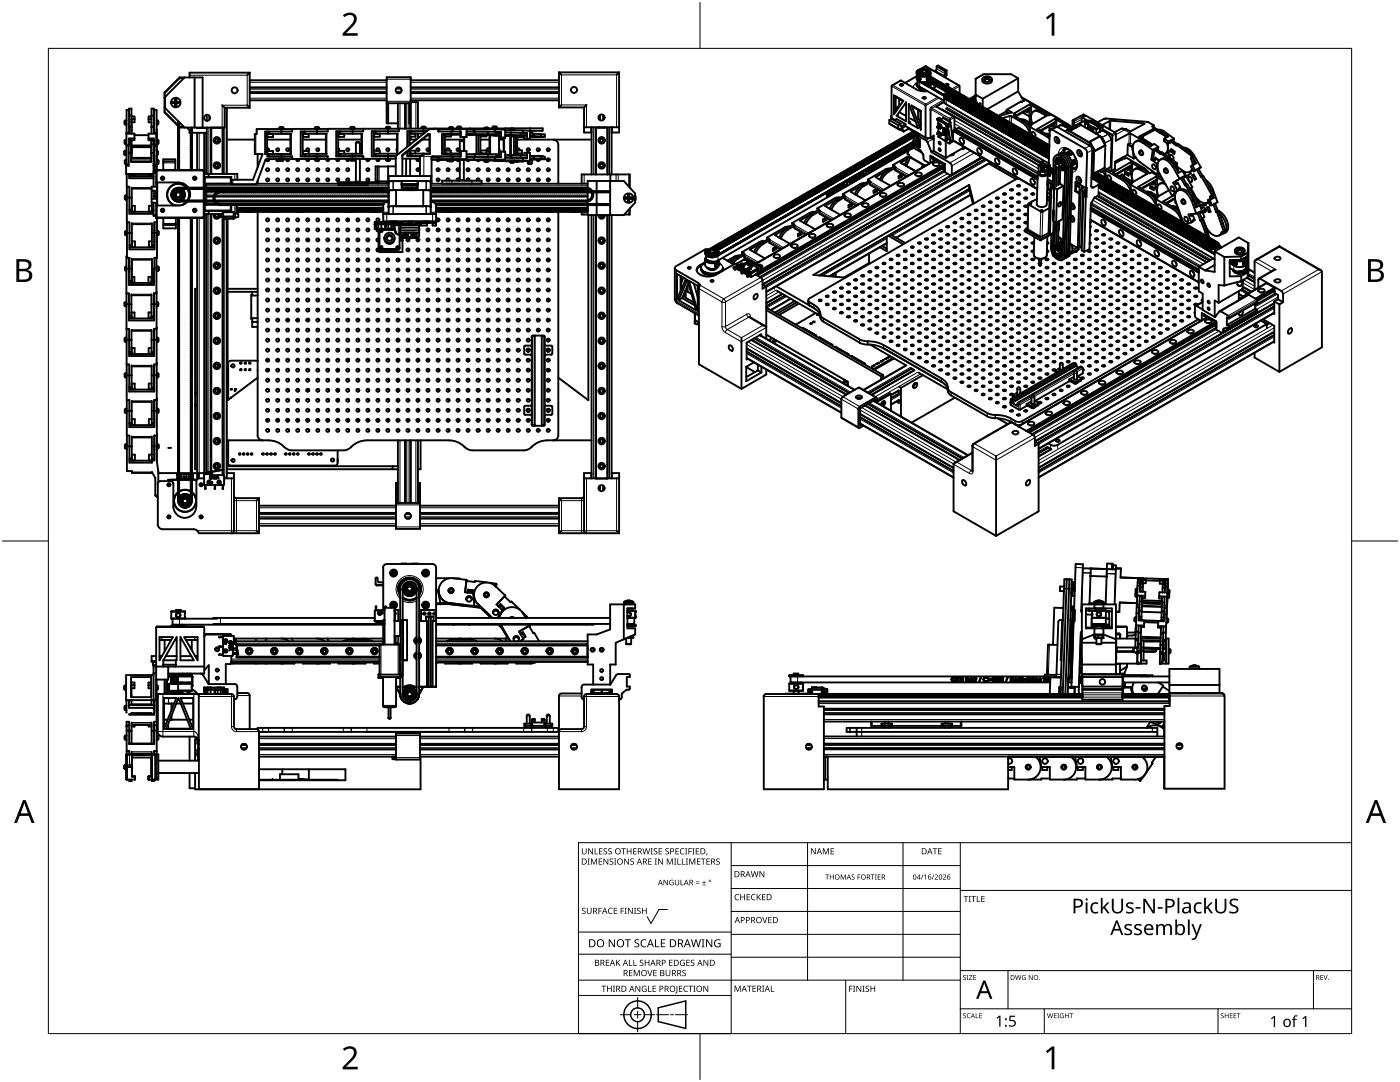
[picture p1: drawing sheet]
<svg xmlns="http://www.w3.org/2000/svg" width="279mm" height="216mm" viewBox="0 0 279 216" stroke-linecap="round" stroke-linejoin="round" font-family="sans-serif">
<g fill="none" stroke="#000" stroke-width=".2">
<path d="M33 19.3v2.4M36.6 15.7h-.7l-3.1 3M37.8 15h11.5v6h-5v4.5M49.8 16.4h27.4M49.8 19.6h27.4M49.8 17.4h27.4M49.8 17.8h27.4M77.2 18.7h-27.4M77.2 18.2h-27.4M79 17.8h1.1M80.1 18.2h-1.1M82 16.4h29.6"/>
<path d="M82 19.6h29.6M82 17.4h29.6M82 17.8h29.6M82 15.8h-4.8M111.6 18.7h-29.6M111.6 18.2h-29.6M177.9 17.2l6.8 3.9 2.7-1.6M179 19.5h.1M179 19.4l.5 .3M179.5 19.7h.1M179.8 16.1l-1.6 .9 6.5 3.8 2.4-1.4M182.9 16.6l-.5 .4-.2 .5"/>
<path d="M182.9 15.2l-2.3 1.3M183.5 16.3v1M183.8 16.4h.1M183.9 13.7l.8-.4 6.5 3.7-1.2 .7M184.1 16.5h.1M184.1 16.4l.1 .2M184.2 16.4v.2M184.2 14h.4l.2 .2-.5 .3M184.4 16.7h.1M184.5 16.4v.3M184.6 16.8v.1M184.8 16.4v.5"/>
<path d="M184.9 16.4v.5M184.9 17h.1M185.1 16.3v.7M185.2 17.2h.1M185.3 16.2v.7M185.5 17.3h.1M185.6 16l-.1 .3M185.8 17.5h.1M185.8 15.5v1M185.8 16.7a.88 .88 0 0 1 .6 1M185.9 15.5v1M186.1 17.6v.1"/>
<path d="M186.1 15.6v1M186.3 17.8h.1M186.4 15.8v1M186.5 17.4l.1 .1M186.6 18h.1M186.7 16v.9M186.7 14.1l1.7 1M186.9 18.1v.1M186.9 13.7l1.7 1M186.9 16.1v1M187 16.1v1M187.2 18.3h.1"/>
<path d="M187.3 16.3l-.1 1M187.5 18.5h.1M187.5 16.5v.9M187.6 16.5v.9M187.8 18.6v.1M187.8 16.6v1M188 18.8h.1M188.1 16.8v1M188.2 20l-2.3 1.3M188.3 19h.1M188.4 16.9v1M188.6 18.9l-.2 .1"/>
<path d="M188.6 19.1v.1M188.6 19.4v.1M188.6 19h.1M188.6 17.1v1M188.7 17.1v1M188.7 18.9v.1M188.7 19.6h.1M188.8 18.8h.1M188.8 19.8v1M188.9 19.3h.1M188.9 18.7v.6M189 17.3l-.1 1"/>
<path d="M189 19.8h.1M189 18.3l-.9 .5M189.1 18.6v.1M189.2 19.4v.1M189.2 17.4v1M189.3 18.6v.9M189.3 19.9v.1M189.3 18.5h-.1M189.5 19.6h.1M189.5 17.6v.9M189.5 18.5v1M189.6 18.5v1l-.1 .1"/>
<path d="M189.7 19.8h.1M189.8 17.8v.6M189.9 18.5v1M190 19.9v.1M190.1 17.9v.5M190.1 17.9v.6M190.3 18.6v1M190.3 18.6v.9M190.3 18.1v.4M190.4 18.1v.4M190.6 18.7v1M190.7 18.7v1"/>
<path d="M190.7 18.2v.4M190.7 18.7v.1M190.9 18.9v.9M190.9 18.4v.3M190.9 18.4v.4M191 18.9h.1M191.2 19v1M191.2 18.6v.3M191.3 19.1h.1M191.5 19.2v1M191.5 17.2l-1.2 .7M191.5 18.7v.4"/>
<path d="M191.6 19.2v.1M191.7 19.3v1M191.7 18.9v.3M191.8 19.3v1M191.8 18.9v.3M191.9 19.4h.1M192 19.5v1M192 19.1v.3M192.1 19.5v1M192.1 19.1v.3M192.2 19.6h.1M192.4 19.7l-.1 1"/>
<path d="M192.4 19.2v.4M192.4 19.7h.1M192.6 19.8v1M192.6 19.4v.3M192.7 19.9h.1M192.9 20v1M192.9 19.6v.3M193.2 19.7v.4M193.4 19.9v.3M193.5 19.9v.3M193.6 19.8h.1M193.7 19.7v.2"/>
<path d="M193.9 19.6h.1M194 19.6v.5M194.1 19.5h.1M194.3 19.4v.8M194.4 19.3h.1M194.6 19.3v.9M194.7 19.1v.1M196.4 14.8l-1.7 1M204 19.6l.6 .4M25 30.1v.8M25.1 24v.9M25.1 27.9v.9"/>
<path d="M25.1 31.9v.9M25.1 39v.8M25.7 33h-.5M26.3 29.3h3.9M30.3 37.4h-4M30.8 33.1v1.3M31.2 34.6h-.6M31.3 30.1v.8M31.4 24v.9M31.4 27.9v.9M31.5 31.9v.9M32.8 22.2l2.7 2.7"/>
<path d="M35 32.5h-2.4M35.1 38.7a.46 .46 0 0 1 .7-.2 .46 .46 0 0 1 0 .7 .46 .46 0 0 1-.7-.1M35.6 25l.3 .3h.7M37.1 37.5a2.09 2.09 0 0 0-3-.1 2.09 2.09 0 0 0 0 3 2.09 2.09 0 0 0 3-.1M37.2 37.6a2.03 2.03 0 0 1 0 2.5M37.3 37.5a2.3 2.3 0 0 0-3.6 0 2.3 2.3 0 0 0 1 3.5M37.5 37.7a2.14 2.14 0 0 1 0 2.3M39.8 26.5v7.4M40.6 37.6v2.5M40.6 37.4v-3.3h-9.2v9.2h9.2v-3.1M40.7 26.5v7.4M40.8 35.5h5.2v1.2"/>
<path d="M41 35.3v2.1M41 37.6v2.5M41.1 26.5v8.2M41.2 38.5h1.9M41.2 38.9h1.5M41.2 37.1h36.4M41.2 38h36.4M41.7 23v1M41.7 25.5v9.2M42.6 39.3h-1.4M42.6 25.5h.1M42.9 38.9h34.7"/>
<path d="M43 25.5h.1M43 27.7l.1 .5M43 32.7l.1 .5M43.5 27.7v.6M43.5 32.7v.6M43.5 38.5h34.1M43.9 25.5h.1M44.9 21.5v13.2M46.5 35.9v.8M46.9 34.7v1.2M51.1 26.8v3.9M56.6 31.9h-.9"/>
<path d="M56.6 25.5h-.9M58.1 26.7v4M62.8 25.5h.9M63.7 31.9h-.9M65.2 26.7v4M69.4 36.3v.6M69.9 25.5h.9M69.9 31.9h.9M71 28.5h.8M71.8 36.1h-.8M72.3 26.7v4M73.4 36.3v.6"/>
<path d="M75.7 33.2v3M77 31.8h.9M77.6 39.3h-34.8M77.6 36.2h.1M77.6 37.9h.1M77.7 35.1v1M77.9 25.5h-.9M78.4 36.2h.1M78.4 37.9v.1M78.4 37.9h.1M78.4 36.2h-.8v6.5M78.4 37.9h-.8"/>
<path d="M78.4 36.2v1.7M78.5 37.9h.1M78.5 37.9l-.9 .1M78.5 36.2v1.7M78.5 37.9h.6M78.5 36.2h1.6M78.5 36.1v.1M79.1 37.9h.1M79.4 26.7v4M79.8 20.6v5.1M80.1 36.2h.1M80.1 36.1v.6"/>
<path d="M80.1 36.7v.1M80.1 36.2h3.3M80.1 36.7h.1M80.2 36.7h.1M80.2 36.7h3.1M80.2 36.1v.6M80.2 36.7v.1M80.4 30.8v.2M80.8 20.6v5.1M81.2 20.6v5.1M81.6 20.6v5.1M81.7 28.5h.1"/>
<path d="M82 20.2h-4.8M82.1 20.4v5.3M82.1 27.3v.6M83 20.4v5.3M83 26.6v1.3M83.3 36.7h.1M83.3 36.1l.1 .6M83.4 36.2h.1M83.4 36.7h.1M83.4 36.7h-.1M83.4 36.2h1.6M83.4 36.1v.6"/>
<path d="M83.8 31.2h2.3v.2M84.4 37.9h.6M84.4 37.9h.1M84.6 30.7v4.4M85 25.5h-.9M85 37.9h.1M85 37.9l.9 .1M85 36.1v1.8M85 37.9v.1M85.1 37.9h.8M85.1 36.2v1.7M85.1 36.2h.8v6.5"/>
<path d="M85.4 26.8v.1M85.6 26.7v.2M85.9 36.2h.1M85.9 38h.1M85.9 35.1v1M85.9 37.9v.1M85.9 37.9h.1M86 37.1h31.3M86 38.5h31.3M86 38.9h31.3M86 38h31.3M86.3 31.2v.1"/>
<path d="M87.5 31.5h-1.4M87.5 25.8v.4M89.6 25.7h.8M89.6 32h.8M89.8 32.2h.5zM90.2 36.1v.6M91.2 25.4h.9M91.8 35.9h.8M92.6 28.3h-.8M94.2 36.1v.6M96.6 25.7h.9M96.6 32h.9"/>
<path d="M96.8 32.3h.5zM98.3 25.4h.9M100.7 27.5v2.8M101.7 25.9h.9M101.7 32.3h.9M101.9 32.4h.5zM105.3 32.5h.9M105.5 32.7h.5zM105.7 26.6h.5M105.7 32h.5M105.7 31.8h.6M116.6 34.8v1.9"/>
<path d="M117.3 39.3h-31.3M118.5 25.4v9.4M119.4 25.4v.1M119.8 22.9v1.1M119.8 25.4v.1M119.8 27.7v.5M119.8 32.7v.5M120.3 22.9v1.1M120.3 25.4v.1M120.3 27.7v.6M120.3 32.7v.6M120.7 25.4v.1"/>
<path d="M121.6 25.4v9.4M123 34.8v1.3M123.1 25.4v-10.5h-11v6h5v4.5M123.4 34.8v1.3M125.5 34.8v2.4M158.6 40v1M158.8 39.9h.1M158.9 39.8v1M159.1 39.7h.1M159.2 39.7v.9M159.4 39.5v.1M159.5 39.5v1"/>
<path d="M159.6 39.4h.1M159.8 39.3v1M159.9 39.2h.1M160 39.2v1M160.2 39.1h.1M160.3 39v1M160.5 38.9h.1M160.6 38.8v1M160.8 38.7v.1M160.9 38.7v1M161 38.6h.1M161.2 38.5v1"/>
<path d="M161.3 38.4h.1M161.5 38.4v.9M161.6 38.2v.1M161.7 38.2v1M161.9 38.1h.1M162 38v1M162.1 40h.1M162.2 37.9h.1M162.3 37.9v.9M162.4 39.8v.1M162.5 37.8h.1M162.6 37.7v1"/>
<path d="M162.7 39.7h.1M162.7 37.6h.1M162.9 37.5v1M163 39.5h.1M163 37.4h.1M163.2 37.4v1M163.3 39.3v.1M163.3 37.3h.1M163.4 37.2v1M163.6 39.2h.1M163.6 37.1h.1M163.7 37.1v.9"/>
<path d="M163.8 39h.1M163.9 36.9v.1M164 36.9v1M164.1 38.8v.1M164.2 36.8h.1M164.3 36.7v1M164.4 38.7h.1M164.4 36.6h.1M164.6 36.6v.9M164.7 38.5h.1M164.7 36.4v.1M164.9 36.4v1"/>
<path d="M165 38.4h.1M165 36.3h.1M165.1 36.2v1M165.3 38.2h.1M165.3 36.1h.1M165.4 36.1v1M165.5 38.9v.1M165.5 38v.1M165.6 36h.1M165.7 35.9v1M165.8 37.9h.1M165.9 35.8h.1"/>
<path d="M166 35.7v1M166.1 37.7h.1M166.1 35.6v.1M166.3 35.6v1M166.4 37.5v.1M166.4 35.5h.1M166.5 35.4v1M166.7 37.4h.1M166.7 35.3h.1M166.8 35.3v.9M167 37.2h.1M167 35.1v.1"/>
<path d="M167.1 35.1v1M167.2 37v.1M167.3 35h.1M167.4 34.9v1M167.5 36.9h.1M167.6 34.8h.1M167.7 34.8v.9M167.8 36.7h.1M167.8 34.6v.1M168 34.6v1M168.1 36.6h.1M168.1 34.5h.1"/>
<path d="M168.2 34.4v1M168.4 36.4h.1M168.4 34.3h.1M168.5 34.3v1M168.6 39.5l2.5 1.4M168.7 36.2v.1M168.7 34.2h.1M168.8 39.2l2.6 1.5M168.8 34.1v1M168.9 36.1h.1M169 34h.1M169.1 33.9v1"/>
<path d="M169.2 35.9h.1M169.3 33.8v.1M169.4 33.8v1M169.5 35.7v.1M169.5 33.7h.1M169.7 33.6v1M169.8 35.6h.1M169.8 36.4v.2M169.8 33.5h.1M169.9 33.5v.9M170.1 35.4h.1M170.1 33.3v.1"/>
<path d="M170.2 33.3v1M170.4 35.2v.1M170.4 33.2h.1M170.5 33.1v1M170.6 35.1h.1M170.7 33h.1M170.8 33v.9M170.9 34.9h.1M170.9 32.9h.1M171.1 32.8v1M171.2 34.8h.1M171.2 32.7h.1"/>
<path d="M171.4 32.6v1M171.5 35.5v.1M171.5 34.6h.1M171.5 32.5h.1M171.6 32.5v1M171.8 34.4v.1M171.8 32.4h.1M171.9 32.3v1M172.1 34.3h.1M172.1 32.2h.1M172.2 32.2v.9M172.3 34.1h.1"/>
<path d="M172.4 32v.1M172.5 32v1M172.6 33.9v.1M172.6 31.9h.1M172.8 31.8v1M172.9 33.8h.1M172.9 31.7h.1M173.1 31.7v.9M173.2 33.6h.1M173.2 31.5v.1M173.3 31.5v1M173.5 33.4v.1"/>
<path d="M173.5 31.4h.1M173.6 31.3v1M173.6 36.6l2.6 1.4M173.8 33.3h.1M173.8 31.2h.1M173.8 36.3l2.6 1.6M173.9 31.2v1M174 33.1h.1M174 34v.1M174.1 31.1h.1M174.2 31v1M174.3 33h.1"/>
<path d="M174.3 30.9h.1M174.5 30.8v1M174.6 32.8h.1M174.6 30.7v.1M174.8 30.7v1M174.8 33.4h.1M174.9 32.6v.1M174.9 30.6h.1M175 30.5v1M175.2 32.5h.1M175.2 30.4h.1M175.3 30.4v.9"/>
<path d="M175.5 32.3h.1M175.5 30.2v.1M175.6 30.2v1M175.7 32.1v.1M175.8 30.1h.1M175.9 30v1M176 32h.1M176 29.9h.1M176.2 29.9v.9M176.3 31.8h.1M176.3 29.7v.1M176.4 29.7v1"/>
<path d="M176.6 31.6v.1M176.6 29.6h.1M176.7 29.5v1M176.9 31.5h.1M176.9 29.4h.1M177 29.4v1M177.2 31.3h.1M177.2 29.3h.1M177.3 29.2v1M177.4 31.2h.1M177.4 32v.1M177.5 29.1h.1"/>
<path d="M177.6 29v1M177.7 31h.1M177.7 28.9v.1M177.9 28.9v1M177.9 23.2h.1M178 30.8v.1M178 28.8h.1M178.1 28.7v1M178.3 30.7h.1M178.3 28.6h.1M178.4 28.6v.9M178.6 30.5h.1"/>
<path d="M178.6 28.4v.1M178.6 33.7l2.6 1.4M178.7 28.4v1M178.8 33.4l2.7 1.6M178.9 30.3v.1M178.9 28.3h.1M179 28.2v1M179 21.4h.1M179.1 30.2h.1M179.2 28.1h-.1M179.3 28.1v.9M179.4 30h.1"/>
<path d="M179.4 28h.1M179.4 21.2l-.3 .2v.4M179.6 27.9v1M179.7 29.9h.1M179.7 27.8h.1M179.7 25.1l.2 .1M179.8 27.7v1M180 29.7h.1M180 27.6v.1M180.1 27.6v1M180.3 29.5h.1M180.3 27.5h.1"/>
<path d="M180.4 27.4v1M180.6 29.4h.1M180.6 27.3h.1M180.7 27.3v.9M180.8 29.2h.1M180.8 27.1v.1M181 27.1v1M181.1 29v.1M181.1 27h.1M181.1 29.8h.1M181.3 26.9v1M181.4 28.9h.1"/>
<path d="M181.4 26.8h.1M181.5 26.8v.9M181.7 28.7h.1M181.7 26.6v.1M181.7 31.3l2.8 1.6M181.8 26.6v1M182 28.5v.1M182 26.5h.1M182.1 26.4v1M182.3 28.4h.1M182.3 29.2v.2M182.3 26.3h.1"/>
<path d="M182.4 26.3v1M182.5 28.2h.1M182.7 26.3v.8M182.8 28.1h.1M183 26.5v.4M183.1 27.9h.1M183.2 26.6v.2M183.3 21.9l.4 .2M183.3 21.9h.1M183.3 21.9v1.7M183.4 27.7h.1M183.7 22.2h.1"/>
<path d="M183.7 22.1v.1M183.7 27.9v1.5M183.7 26.9l-.4 .2M183.8 24.8h.1M183.8 22.2h-.1M185.5 27.6l-.7 .4M185.8 21.4l.2 .2-.2 .2 3.7 2.2 1-.6M185.8 21.4l-.2 .4 .1 .3M186.2 31.4l-.1 .2-.1-.1M186.3 27.7l-1.2 .7M186.3 31.5v.1M186.4 31.7l.1 .4"/>
<path d="M186.4 31.7v.4M186.4 31.7h.1M186.5 31.8h.1M186.5 31.8l1.8 1M186.6 31.8h-.1M186.6 31.7l1.8 1.1M187.3 27.3h.1M187.3 24.2h.1M187.3 24.1h.1M187.3 24.1v.5M187.3 25.2v1.1M187.3 26.8v.4"/>
<path d="M187.3 27.3v.1M187.3 24.1v.1M187.4 27.3l1.2 .8M187.7 26.5h.1M187.7 24.9h.1M188 21.9l19.4 11.2M188.2 23.6h.1M188.3 33.4h.1M188.3 23.6h.1M188.3 23.6l1.3 .8-.6 .3M188.3 23.6l-.9 .5 1.3 .8M188.3 32.9h.1"/>
<path d="M188.3 32.8h.1M188.3 33.5h.1M188.3 33.4v.1M188.3 32.8v.1M188.3 32.8l.1 .1M188.3 33.4l.1 .1M188.4 33.4l-.1 .1M188.4 32.9v.5M188.4 33.5h-.1M188.4 32.9h-.1M188.4 33.5v.3M188.4 20.2l-2.4 1.4 3.5 2 .7-.4-3.4-1.9"/>
<path d="M188.4 32.9v.4M188.6 28.1h.1M188.6 34.3l-36.7 21.1M188.7 24.9l.1 .1M188.8 21.7l18.9 10.9M188.8 21.6l18.9 10.9M188.8 25l-.2 3 .9-.5M188.9 22.2l18.6 10.8M188.9 21.4l18.9 10.9M189 24.7l-.3 .2M189.1 34.7l-44.3 25.5v4.9M189.2 25.8l-.1 .1"/>
<path d="M189.3 26.1h-.1M189.5 20.1h.1M189.6 24.4h.1M189.6 24.4l.1 .1M189.7 24.5l-.9 .5M189.7 24.5v.5l-.6 .4M189.7 24.5h.1M189.8 35l-37.6 21.7M189.8 25.2l-.6 .3M189.8 20.3h.1M190.1 20.4v.1M190.3 28.1l-.8 .4"/>
<path d="M190.3 20.1h.1M190.4 20.6h.1M190.5 25.7l.2 .1M190.5 25.4l.4 .3M190.5 24.7l16.7 9.6M190.5 24l16.8 9.7M190.6 20.3h.1M190.7 20.8h.1M190.9 20.4v.1M191 20.9h.1M191.2 20.6h.1M191.2 21.1h.1"/>
<path d="M191.4 20.8h.1M191.5 21.2v.1M191.7 20.9h.1M191.8 21.4h.1M192 21.1h.1M192.1 21.6h.1M192.3 21.2v.1M192.4 21.7v.1M192.6 21.4h.1M192.7 21.9h.1M192.9 21.6h.1M192.9 22.1h.1"/>
<path d="M193 20v.1M193.1 21.7v.1M193.2 20.2v.9M193.2 22.2v.1M193.3 20.2h.1M193.4 21.9h.1M193.4 37.7l-15.7 9.1M193.4 20.3v1M193.5 37.8l-15.7 9.1M193.5 20.3v1M193.5 22.4h.1M193.5 38.1l-15.4 8.9"/>
<path d="M193.5 21.3l-.3 .2M193.6 20.4h.1M193.7 38.8l-15 8.6M193.7 22.1h.1M193.7 20v.4M193.7 20.5v1M193.8 30.1l-4.2 2.4M193.8 20v.4M193.8 20.5v1M193.8 22.6h.1M193.8 21.5l-.4 .2M193.9 20.5v.1"/>
<path d="M194 22.2v.1M194.1 20.2v.4M194.1 20.7l-.1 .9M194.1 22.7h.1M194.1 20.7h.1M194.2 22.1l-.2 .1M194.3 22.4h.1M194.3 20.4v.3M194.3 20.8v1M194.4 22.9h.1M194.4 20.9h.1M194.5 30.5l-4.5 2.6"/>
<path d="M194.6 22.6h.1M194.6 20.5v.4M194.6 21v1M194.6 23v.1M194.7 21v.1M194.8 22.7h.1M194.9 21.1v1M194.9 20.7v.3M194.9 23.2h.1M195 21.2h.1M195.1 22.9h.1M195.1 20.9v.3"/>
<path d="M195.1 21.3v1M195.2 20.9v.3M195.2 21.3v1M195.2 23.4h.1M195.3 21.4h.1M195.4 23v.1M195.4 21v.3M195.4 21.5v1M195.5 21v.4M195.5 21.5v1M195.5 23.5v.1M195.6 21.5h.1"/>
<path d="M195.6 20.7h.1M195.6 31.5l-5.6 3.2M195.7 23.2h.1M195.7 21.6v1M195.8 21.2v.3M195.8 21.6v1M195.8 23.7h.1M195.8 21.7h.1M196 23.4h.1M196 21.4v.3M196 21.8v1M196 31.4l-.4 .3"/>
<path d="M196.1 23.9h.1M196.1 21.8v.1M196.2 31.5l-43.9 25.3M196.3 23.5v.1M196.3 21.5v.3M196.3 22v.9M196.3 21.5v.4M196.3 24h.1M196.4 22h.1M196.5 23.7h.1M196.6 22.1v1M196.6 21.7v.3"/>
<path d="M196.6 24.2h.1M196.6 31.7l-43.9 25.4M196.7 22.2h.1M196.7 31.8l-43.9 25.3M196.8 23.9h.1M196.8 21.8v.4M196.8 22.3v1M196.9 21.8v.4M196.9 22.3v1M196.9 24.3v.1M197 31.9l-44.1 25.4M197 22.3v.1"/>
<path d="M197.1 24v.1M197.1 22v.3M197.1 22.5v.9M197.2 22v.3M197.2 22.5v.9M197.2 24.5h.1M197.3 22.5h.1M197.4 24.2h.1M197.4 22.6v1M197.4 22.2v.3M197.5 22.6v1M197.5 24.7h.1"/>
<path d="M197.5 22.7h.1M197.6 32.3l-44.7 25.8M197.7 24.4h.1M197.7 22.3v.3M197.7 22.8v1M197.7 22.3v.4M197.7 24.8v.1M197.8 32.4l-.4 .2M197.8 22.8v.1M198 24.5h.1M198 22.5v.3M198 22.9v1"/>
<path d="M198 25h.1M198.1 23h.1M198.2 24.7h.1M198.3 23.1v1M198.3 22.7v.3M198.3 25.2h.1M198.4 23.2h.1M198.4 32.8l-.4 .2M198.5 24.8v.1M198.5 22.8v.3M198.5 23.3v1M198.6 22.8v.4"/>
<path d="M198.6 23.3v1M198.6 33.3h.1M198.6 25.3v.1M198.7 23.3h.1M198.8 25h.1M198.8 23v.3M198.8 23.4v1M198.9 23v.3M198.9 23.4v1M198.9 25.5h.1M199 23.5h.1M199.1 25.2h.1"/>
<path d="M199.1 23.6v1M199.1 23.1v.4M199.2 23.6v1M199.2 25.7h.1M199.2 23.6v.1M199.4 25.3v.1M199.4 23.3v.3M199.4 23.8v.9M199.4 23.3v.4M199.4 25.8h.1M199.5 23.8h.1M199.7 25.5h.1"/>
<path d="M199.7 23.5v.3M199.7 23.9v1M199.7 26h.1M199.8 24h.1M199.9 25.7h.1M200 24.1v1M200 23.6v.4M200 26.1v.1M200.1 24.1v.1M200.2 25.8v.1M200.2 23.8v.3M200.3 23.8v.3"/>
<path d="M200.3 24.3l-.1 .9M200.3 26.3h.1M200.4 24.3h.1M200.5 26h.1M200.5 24v.3M200.5 24.4v1M200.6 24v.3M200.6 24.4v1M200.6 26.5h.1M200.7 24.5h.1M200.8 26.2h.1M200.8 24.1v.3"/>
<path d="M200.8 24.6v1M200.8 24.1v.4M200.9 24.6v1M200.9 26.6v.1M200.9 24.6v.1M201.1 26.3h.1M201.1 24.3v.3M201.1 24.7v1M201.1 26.8h.1M201.2 24.8h.1M201.4 26.5h.1M201.4 24.5v.3"/>
<path d="M201.4 24.9v1M201.4 27h.1M201.5 25h.1M201.5 23.2v1.2M201.5 26.1v.4M201.6 26.6v.1M201.6 24.6v.3M201.7 25.1v1M201.7 24.6v.4M201.7 27.1h.1M201.8 25.1h.1M201.9 23.2v1.4"/>
<path d="M201.9 26.2v.5M201.9 26.8h.1M201.9 24.8v.3M202 24.8v.3M202 25.2l-.1 1M202 27.3h.1M202.1 25.3h.1M202.2 27h.1M202.2 24.9v.4M202.2 25.4v1M202.3 24.9v.4M202.3 25.4v1"/>
<path d="M202.3 27.5h.1M202.4 25.4v.1M202.5 27.1v.1M202.5 25.1v.3M202.5 25.6v.9M202.6 25.6v.9M202.6 27.6h.1M202.6 25.6h.1M202.8 27.3h.1M202.8 25.3v.3M202.8 25.7v1M202.8 27.8h.1"/>
<path d="M202.9 25.8h.1M203.1 27.5h.1M203.1 25.4v.4M203.1 25.9v1M203.1 27.9v.1M203.2 25.9v.1M203.3 27.6v.1M203.3 25.6v.3M203.4 26.1v.9M203.4 25.6v.3M203.4 28.1h.1M203.5 26.1h.1"/>
<path d="M203.6 27.8h.1M203.6 25.8v.3M203.6 26.2v1M203.7 25.8v.3M203.7 28.3h.1M203.7 26.2v1M203.8 26.3h.1M203.8 20.3l-2.8 1.6M203.9 28h.1M203.9 25.9v.3M203.9 26.4v1M204 25.9v.4"/>
<path d="M204 28.4v.1M204 26.4v1M204.1 26.4v.1M204.2 28.1h.1M204.2 26.1v.3M204.2 26.5v1M204.3 28.6h.1M204.3 26.5v1M204.3 26.6h.1M204.5 28.3h.1M204.5 26.3v.3M204.5 26.7v1"/>
<path d="M204.5 28.8h.1M204.6 26.8h.1M204.8 28.4v.1M204.8 26.4v.3M204.8 26.9v1M204.8 26.4v.4M204.8 28.9h.1M204.8 26.9v.9M204.9 26.9h.1M205 26.6v.3M205 28.6h.1M205.1 27v1"/>
<path d="M205.1 26.6v.3M205.1 29.1h.1M205.2 27.1h.1M205.3 26.7v.4M205.3 28.8h.1M205.3 27.2v1M205.4 26.7v.4M205.4 29.2v.1M205.4 27.2v1M205.5 27.2v.1M205.6 26.9v.3M205.6 28.9v.1"/>
<path d="M205.6 29.2v.1M205.6 27.4v.9M205.7 26.9v.3M205.7 29.4h.1M205.7 27.4v.9M205.8 27.4h.1M205.9 27.1v.3M205.9 29.1h.1M205.9 27.5v1M206 29.6h.1M206 27.5v1M206 27.6h.1"/>
<path d="M206.2 27.2v.3M206.2 29.3h.1M206.2 27.7v1M206.2 27.2v.4M206.2 29.7v.1M206.3 27.7v.1M206.5 27.4v.3M206.5 29.4v.1M206.5 27.9v.9M206.5 29.9h.1M206.6 27.9h.1M206.7 27.6v.3"/>
<path d="M206.7 29.6h.1M206.8 28v1M206.8 27.6v.3M206.8 30.1h.1M206.9 28.1h.1M207 27.7v.3M207 29.8h.1M207 28.2v1M207.1 27.7v.4M207.1 30.2v.1M207.1 28.2v1M207.2 28.2v.1"/>
<path d="M207.3 33.2h.1M207.3 33.2v1.1M207.3 27.9v.3M207.3 33.1h.1M207.3 29.9h.1M207.3 33.1v.1M207.4 33.1l.4 .3M207.4 30.4h.1M207.4 28.3l-.1 1M207.5 28.4h.1M207.6 28v.4M207.6 30.1h.1"/>
<path d="M207.6 28.5v1M207.6 30.6h.1M207.7 28.5v1M207.7 32.9l-.3 .2M207.7 28.6h.1M207.9 32.6h.1M207.9 28.2v.3M207.9 30.2v.1M207.9 28.7v.9M207.9 28.2v.4M207.9 30.7h.1M208 32.4h.1"/>
<path d="M208 28.7h.1M208.2 28.4v.3M208.2 30.4h.1M208.2 32.6h.1M208.2 32.5l1 .6M208.2 33.6l1 .6M208.2 30.9h.1M208.2 28.8v1M208.3 32.6l-.1 .1M208.3 32.6l.4 .3M208.3 28.9h.1M208.4 28.5v.4"/>
<path d="M208.4 30.6h.1M208.5 29v1M208.5 28.5v.4M208.5 31v.1M208.6 29v.1M208.7 22.3l.9 .6M208.7 28.7v.3M208.7 30.7v.1M208.7 29.2v.9M208.8 28.7v.3M208.8 31.2h.1M208.8 29.2v.9"/>
<path d="M208.9 29.2h.1M208.9 23.2l-2.9 1.6M209 28.9v.3M209 30.9h.1M209.1 31.4h.1M209.1 35.7l.9 .6M209.1 29.3l-.1 1M209.2 29.4h.1M209.3 33.2h.1M209.3 29v.3M209.3 31.1h.1M209.3 37.9l-.3 .2"/>
<path d="M209.3 29.5v1M209.3 29v.4M209.4 29.5v1M209.5 37.9l.3 .1M209.6 34.9h.1M209.6 34.4l.5 .3M209.8 37.4l.3 .1M210 36.9v.4M210 36.3h.1M210 34.7l.1 .1zM210.1 36.2v.1M210.1 36.2l-.1 .1"/>
<path d="M210.1 36.2h.1M210.2 34.7l-.1 1.5M210.2 34.6l-.1 .1M210.3 39.4h.1M210.4 39.1h-.1M210.4 38.8h.1M210.4 38.4h.1M210.4 38.1h.1M210.4 37.8h.1M210.4 37.3l-.1 .1M210.7 32.1l-.1 .1M210.9 32.6h-.1a.43 .43 0 0 0 0 .6 .43 .43 0 0 0 .5 .1l-.1-.5"/>
<path d="M211 25.3l-1 .6M211.2 30.8a1.24 1.24 0 0 1 .6-1.2 1.24 1.24 0 0 1 1.4 .1 3.6 3.6 0 0 1 1.5 4.3l-.3 .3-.5 .1M211.6 36.7h-.1M212.3 29.8l-.5 .7M212.6 29.7l-.4 .7M212.8 29.7l-.4 .8M213 26h.1M213 25.9l-.5 .3M213 25.9l.5 .3M214 33.5l.7 .2M214 33.4h.8M214 32.9l-1.1 .6"/>
<path d="M214.5 33.8l-.5 .1M214.6 25.1h.1M214.7 25.1v.4M215.3 24.7v.1M215.3 24.7l.4 .3M215.3 24.7l-.6 .4M215.7 37.9l-.3 11.2M215.8 37.9l-.4 11.2M215.9 24.3l-1.4 .7M215.9 23.8l-1.6 .8M216.5 23.1l-2.2 1.1M216.5 24h.1"/>
<path d="M216.6 24l.3 .3M216.6 24l-1.2 .7 .4 .2M216.7 23.1l-.7 .4M217.5 29.1l-1 .5M217.6 28.7h.1M217.7 28.6l-.5 .3M217.7 28.7h.1M217.7 28.6l.6 1.1M217.8 24.1h.1M217.8 37.1l.4 .3M217.8 24.1l-.2 .1M217.8 24.1l2.2 1.3"/>
<path d="M218.1 35.2v.3M218.1 35.2h.1M218.1 35.2v.1M218.1 40l22.1 12.7M218.1 35.2l-.3 .2M218.2 34.7h.1M218.2 34.7l-.1 .5M218.3 29.8h.1M218.3 29.7l-1.3 .8M218.3 29.8v.5M218.3 30.2v.1M218.4 34.7v1"/>
<path d="M218.4 39.4l22.4 12.9M218.5 34.8h.1M218.5 39.4l22.4 12.9M218.6 34.5v.2M218.7 34.5v.3M218.7 34.9v1M218.8 34.9v.1M218.9 34.6v.3M218.9 35v1M219 35v1M219 39.1l22.4 12.9M219.1 35.1h.1"/>
<path d="M219.2 34.7v.4M219.2 36.9l-.1 2.2 22.4 12.9M219.2 35.2v1M219.3 35.2v1M219.3 38.9l22.4 12.9M219.4 35.3h.1M219.5 34.9v.3M219.5 36.9v.1M219.5 35.4v1M219.5 37.4h.1M219.6 35.4v1M219.6 27.2l-2.3 1.2 .4 .2"/>
<path d="M219.6 27.1l.4 .3M219.6 27.1h.1M219.6 26.2h.1M219.6 27.2l.4 .2M219.6 26.2h-.1M219.6 25.6h.1M219.6 25.6v.6M219.6 25.5v.1M219.6 26.2l-.1 .1M219.6 35.4h.1M219.7 25.6v.6M219.8 35.1v.3"/>
<path d="M219.8 34.4h.1M219.8 37.1h.1M219.8 35.5v1M219.8 37.6h.1M219.9 35.6h.1M220 27.4h.1M220 27.4l.6 1.1M220 26v.1M220 26h.1M220 25.4h.1M220 26.1h.1M220 25.4l-.4 .2"/>
<path d="M220 26l-.3 .2M220 35.2v.3M220 25.4l-.3 .2M220 25.4v.6M220 26.1l1.2 .6M220 26.1l-.3 .1M220.1 37.3h.1M220.1 35.2v.4M220.1 35.7v1M220.1 37.7v.1M220.2 35.8h.1M220.3 35.4v.3"/>
<path d="M220.3 37.4v.1M220.4 35.4v.3M220.4 35.9v.9M220.4 37.9h.1M220.4 34h.1M220.4 34l-.6 .3-.4-.2M220.4 33.5v.5M220.4 34l-.6 .4M220.5 33.5v.5M220.5 33.5h.1M220.5 35.9h.1M220.6 28.5h.1"/>
<path d="M220.6 28.5l-.1 .5M220.6 29l-2.3 1.2M220.6 35.6v.3M220.6 28.5v.5M220.6 37.6h.1M220.6 36v1M220.7 38.1h.1M220.7 36v1M220.8 36.1h.1M220.9 35.7v.3M220.9 37.8h.1M220.9 35.7v.4"/>
<path d="M220.9 36.2v1M220.9 38.2v.1M221 36.2v1M221.1 36.2v.1M221.2 35.9v.3M221.2 26.8h.1M221.2 37.9v.1M221.2 26.7l-1.2 .7M221.2 36.4v.9M221.2 38.4h.1M221.2 26.7l-1.2 .7 .6 1.1M221.2 26.7l.6 1.1"/>
<path d="M221.3 36.4v.9M221.3 36.4h.1M221.4 36v.4M221.5 38.1h.1M221.5 36v.4M221.5 36.5v1M221.5 38.6h.1M221.6 36.6h.1M221.7 33.3v.1M221.7 33.3h.1M221.7 33.3l-.7 .4M221.7 33.3l-1.3 .7"/>
<path d="M221.7 24.1l-.1 1.8M221.7 36.2v.3M221.8 38.3h.1M221.8 36.2v.4M221.8 36.7v1M221.8 38.7h.1M221.8 27.9h.1M221.8 27.8l-1.2 .7M221.8 27.9l-.1 5.4M221.9 36.7v.1M222 36.4v.3M222 38.4h.1"/>
<path d="M222.1 36.4v.3M222.1 36.8v1M222.1 38.9h.1M222.2 36.9h.1M222.3 36.5v.4M222.3 38.6h.1M222.3 37v1M222.4 39v.1M222.4 37v1M222.5 37.1h.1M222.5 33.7l-.7 .3M222.6 26.5l-.7 .3"/>
<path d="M222.6 36.7v.3M222.6 38.7v.1M222.6 37.2v1M222.6 39.2h.1M222.7 37.2v1M222.7 26.7l-.7 .4M222.8 37.2h.1M222.9 36.9v.3M222.9 38.9h.1M222.9 37.3v1M222.9 39.4h.1M223 37.3v1"/>
<path d="M223 37.4h.1M223.1 37v.3M223.2 39.1h.1M223.2 37v.4M223.2 39.5v.1M223.2 37.5v1M223.3 37.6h.1M223.4 37.2v.3M223.5 39.2v.1M223.5 37.2v.3M223.5 37.7v.9M223.5 39.7h.1"/>
<path d="M223.6 37.7h.1M223.7 37.4v.3M223.7 39.4h.1M223.8 37.4v.3M223.8 37.8v1M223.8 39.9h.1M223.9 34.9h.2l.2 .5M223.9 25.6l1.6 1h-.1l-.1 2.1 .8 .5M223.9 37.9h.1M224 31.8l-1.5 .8M224 37.5v.3M224 39.6h.1"/>
<path d="M224 37.5v.4M224.1 38l-.1 1M224.2 38v.1M224.3 37.7v.3M224.3 39.7v.1M224.3 38.2v.9M224.4 38.2v.9M224.5 38.2h.1M224.6 37.8v.4M224.6 39.9h.1M224.6 38.3v1M224.7 38.3v1"/>
<path d="M224.7 38.4h.1M224.7 25.8l-2 1.1M224.8 38v.3M224.9 38v.3M224.9 38.5v1M225 38.5v.1M225.1 38.2v.3M225.2 38.2v.3M225.2 38.6v1M225.3 38.7h.1M225.4 38.3v.4M225.5 38.3v.4"/>
<path d="M225.5 38.8v1M225.6 38.9h.1M225.6 26.6v2l.6 .3M225.7 38.5v.3M225.7 39v1M225.8 39v1M225.9 39h.1M226 38.7v.3M226 39.1v1M226.1 39.1v1M226.2 39.2h.1M226.3 38.8v.3"/>
<path d="M226.3 38.8v.4M226.3 39.3v1M226.4 39.3v1M226.4 39.4h.1M226.6 39v.3M226.6 39.5v.9M226.7 39.5h.1M226.8 39.2v.3M226.9 39.2v.3M226.9 39.6v1M227 39.7h.1M227.1 39.3v.3"/>
<path d="M227.1 39.3v.4M227.2 39.8v1M227.3 39.8v.1M227.4 30.4l.3 .1v.3l-.3-.2zM227.4 39.5v.3M227.4 40v.9M227.5 40v.9M227.5 30.1a.47 .47 0 0 1 .4 .3 .47 .47 0 0 1 0 .5M227.7 30v.1M227.7 39.6v.4M228 39.8v.3M228.1 27.2v.5"/>
<path d="M228.1 30.8h.1M228.1 24.6v.3M228.2 27.1v.6M228.3 24.6v.2M228.3 40v.3M229 34.7l-2.8 1.6M232.4 34l.2 .1v.3l-.2-.2zM232.4 33.7a.48 .48 0 0 1 .5 .3 .48 .48 0 0 1-.1 .5M232.6 33.6h.1M233 34.4h.1M233.3 38l-2.1 1.2M235.9 39.9a.49 .49 0 0 1 .4 .7"/>
<path d="M236.1 39.8h.1M237.8 37.5l-.3 .1M25.1 46.1v.8M25.2 53.2v.8M30.2 58.7h-4M30.3 44.5h-4M30.3 51.6h-4M30.6 42.9h.6M31.5 46.1v.8M31.5 53.2v.8M35.1 44.6h-2.5M39.8 43.5v50.9"/>
<path d="M40.7 43.5v50.9M41 40.2v1.9M41.1 42.7v51.7M41.2 40.7h2M41.2 41h4.8v.9h-5.2M41.7 42.7v51.5M43 42.7l.1 .5M43 47.7l.1 .5M43 52.7l.1 .5M43 57.7l.1 .5M43.5 42.7v.6M43.5 47.7v.6"/>
<path d="M43.5 52.7v.6M43.5 57.7v.6M43.7 40.7h.2M44 40.7h.3M44.4 40.7h.3M44.5 43.6h2.2M44.5 42.4h2.2M44.6 42.3v.1M44.6 43.2h.1M44.6 42.4v1.2M44.8 40.7h.3M44.9 43.7v51.8"/>
<path d="M45.1 42.3h.1M45.1 43.6v.1M45.2 40.7h.3M45.6 40.7h.3M46 40.7h.3M46.2 40.8h.1M46.4 40.7h.3M46.6 42.3v.1M46.6 42.4v1.2M46.6 40.8h-.1M46.8 40.7h.3M46.9 40.9v2.5"/>
<path d="M47 42.6v.8M47 40.8h-.1M74.8 45.7h.1M74.8 44.4h.1M74.8 45.6h.1zM74.8 45.6v.1M74.9 44.3h.1M74.9 44.7h.1M74.9 44.3h.6M74.9 44.3v1.3M74.9 45.6h.1M75.5 45.6h-.6"/>
<path d="M75.9 50.3h.1M76 49.7v.2M76.1 45.6h1.4M76.1 44.3h.4M76.5 42.4h1.1M76.9 45.7v.1M77.2 42.7v1.5M77.5 45.7h-2.7M77.6 41.2h.1M78.4 41.1v.1M78.4 41.2h.1M78.4 42.7h.1"/>
<path d="M78.4 41.2h-.8M78.4 41.2v1.5M78.4 42.7h-.3M78.5 41.2v1.5M78.5 41.1v.1M78.5 42.7h.1M78.5 45.8v.1M78.7 45.6h.1zM78.7 45.6h.1M78.7 44.7h.1M78.7 44.5v1.1M78.7 45.7h-.7"/>
<path d="M78.7 45.6h-.6M78.8 45.6l-.1 .1M79 41.1h.1M79.1 41.1v.1M79.1 41.2h-.6M79.2 44.3l-.2 .1h.7M79.4 46.7v.1M79.5 49.7v.2M79.5 44.9v1.9M79.9 47.6h.4M79.9 47.2h.4M80.4 46.9v.2"/>
<path d="M80.8 47.1v.1M80.8 44.8v.1M80.9 44.8v.1M80.9 47.1v.1M81 47.1v.1M81 44.8v.1M81.2 47.7v.3M81.2 53.7v.3M81.2 57.7v.3M81.2 44.8v.1M81.2 47.2h.2M81.2 47.1v.1"/>
<path d="M81.3 44.8v.1M81.3 44.2h.5M81.5 47.3h-.2h.9h-.2M81.6 44.8v.1M81.6 47.6v.5M81.6 53.6v.5M81.6 57.6v.5M81.9 44.8v.1M82 44.8v.1M82 47.2h.3M82.3 44.8v.1M82.3 46.5v.7"/>
<path d="M82.5 44.8v.1M82.5 46.5v.7M82.6 44.8v.1M82.6 46.5v.7M82.7 44.8v.1M82.7 46.5v.7M84.2 44.3l.3 .1h-.4M84.4 41.2h.6M84.4 41.1v.1M84.5 41.1h.1M85 42.7h.1M85 41.1v1.6"/>
<path d="M85 42.7h-6.5M85.1 42.7h.3M85.9 41.2h.1M85.9 41.2h-.8v1.5M86 42.4h1M86.3 42.7v1.5M116.6 42.3v.5M117.2 40.7h.1M117.3 40.8h.1M117.3 40.2h-.2M118.5 42.9v52.6M119.8 42.9v.3"/>
<path d="M119.8 47.7v.5M119.8 52.7v.5M119.8 57.7v.5M120.3 42.9v.4M120.3 47.7v.6M120.3 52.7v.6M120.3 57.7v.6M121.6 42.9v52.6M125.5 41.8v1M134.7 59.6l.5 .9M135 53.9v6.1l4.3 2.6M136.8 59.4h.1"/>
<path d="M136.8 58h.1M136.8 58l.5 .2M136.8 58v1.4M136.8 59.4l1.7 1M136.9 57.8l.3 .4M137.2 57h.1M137.3 58.2h.1M139.3 56.4v6.2M139.5 57.6l4.6 2.6v4.9M139.7 52.9v.3M140.1 53a.89 .89 0 0 0 .2 1.5M140.3 52.8l-.2 .2a.9 .9 0 0 0 .5 1.2"/>
<path d="M141.3 52h.1M141.4 52h.1M141.6 52.1v.1M141.9 52.2h.1M142 52.2h.1M142.1 49.5h.1M142.2 49.5v.1M142.3 52.2h.1M142.4 49.3v.1M142.5 49.3v.3M142.5 50a.48 .48 0 0 1-.4 .4 .48 .48 0 0 1-.5-.2M142.7 49.2h.1"/>
<path d="M142.8 49.1v.6M142.9 49h.1M143.1 49v.8M143.2 48.9h.1M143.3 51v1M143.4 48.8v1M143.4 50.8h.1M143.5 48.7h.1M143.6 48.6v1M143.7 52.6a.85 .85 0 0 1 .2 1.4M143.7 50.6v.1M143.7 52.7a.98 .98 0 0 1 .7 1.3"/>
<path d="M143.8 48.5v.1M143.9 48.5v1M144 50.5h.1M144.1 48.4h.1M144.2 51.5l2.2 1.3M144.2 48.3v1M144.3 50.3h.1M144.3 59.7h.3l.2 .6h-.7zM144.4 48.2h.1M144.5 48.2v.9M144.6 50.1v.1M144.6 48v.1"/>
<path d="M144.8 48v1M144.9 50h.1M144.9 47.9h.1M145.1 47.8v1M145.1 49.8h.1M145.2 47.7h.1M145.3 47.7v.9M145.4 49.6v.1M145.5 47.5v.1M145.6 47.5v1M145.7 49.5h.1M145.8 47.4h.1"/>
<path d="M145.9 47.3v1M146 49.3h.1M146.1 47.2h.1M146.2 47.2v1M146.3 49.2h.1M146.3 47.1h.1M146.5 47v1M146.6 49h.1M146.6 46.9h.1M146.8 46.8v1M146.8 48.8v.1M146.9 46.7v.1"/>
<path d="M147 46.7v1M147.1 52.7h.1M147.1 53.7h.1M147.1 52.6h.1M147.1 52.6v.1M147.1 53.6l.4 .3M147.1 48.7h.1M147.2 46.6h.1M147.3 46.5v1M147.4 48.5h.1M147.5 46.4h.1M147.5 52.9l-.4-.2v.3"/>
<path d="M147.6 46.4v.9M147.7 48.3v.1M147.8 46.2v.1M147.9 46.2v1M148 53.2l.9 .5M148 48.2h.1M148 46.1h.1M148.1 54.3h.1M148.2 46v1M148.3 48h.1M148.3 45.9h.1M148.4 54.4l.5 .3"/>
<path d="M148.4 52.9h.1M148.4 45.9v.9M148.5 51.8h.1M148.5 51.8l-1.4 .8M148.5 47.8v.1M148.5 51l2.6 1.5M148.6 51.8h.1M148.6 45.8h.1M148.6 51.8l2.6 1.6M148.7 50.8l2.7 1.5M148.7 45.7v1M148.8 47.7h.1"/>
<path d="M148.9 45.6h.1M149 45.5v1M149.1 47.5h.1M149.2 45.4v.1M149.3 52.1h.1M149.3 45.4v1M149.4 47.4h.1M149.4 53.9l.4 .3M149.5 45.3h.1M149.6 45.2v1M149.7 52.9h.1M149.7 47.2h.1"/>
<path d="M149.7 45.1h.1M149.8 52.5v.1M149.8 53.7h.1M149.8 54.2v1l-.3-.1M149.8 54.2h.1M149.9 45.1v.9M149.9 55.2l-.1 .1M149.9 55.2v.1M149.9 54.2v1M150 47v.1M150 44.9v.1M150.1 44.9v1"/>
<path d="M150.2 46.9h.1M150.3 44.8h.1M150.4 44.7v1M150.5 46.7h.1M150.6 44.6h.1M150.7 44.6v.9M150.8 46.5v.1M150.9 44.4v.1M151 44.4v1M151.1 46.4h.1M151.1 53.4h.1M151.1 53.4l.1 .1"/>
<path d="M151.1 44.3h.1M151.2 53.5l-1.3 .7M151.2 54.5l-.1 .1M151.2 53.5h.1M151.2 54.5l-1.3 .7M151.2 53.5v1M151.3 44.2v1M151.4 46.2h.1M151.4 44.1h.1M151.6 44.1v1M151.7 46v.1M151.7 44h.1"/>
<path d="M151.8 55.4l-7.4 4.2-4.8-2.7M151.8 43.9v1M151.9 45.9h.1M152 43.8h.1M152.1 43.7v1M152.2 45.7h.1M152.3 43.6v.1M152.4 43.6v1M152.5 45.6h.1M152.6 43.5h.1M152.7 43.4v1M152.8 45.4h.1"/>
<path d="M152.8 43.3h.1M153 43.3v.9M153.1 45.2v.1M153.1 43.1v.1M153.3 43.1v1M153.4 45.1h.1M153.4 43h.1M153.5 42.9v1M153.5 48.1l2.6 1.5M153.6 44.9h.1M153.7 47.9l2.7 1.5M153.7 42.8h.1"/>
<path d="M153.8 42.8v.9M153.9 44.7v.1M154 42.6v.1M154.1 42.6v1M154.2 44.6h.1M154.3 42.5h.1M154.3 57.5l-1.4 .8M154.4 42.4v1M154.5 44.4h.1M154.5 57.4v.3M154.5 42.3h.1M154.7 42.3v1"/>
<path d="M154.8 44.2v.1M154.8 42.2h.1M154.9 57.9l-2 1.1M155 42.1v1M155.1 44.1h.1M155.1 42h.1M155.2 42v.9M155.3 43.9h.1M155.4 41.8v.1M155.4 58.2l-2.5 1.5M155.5 41.8v1M155.6 43.8h.1"/>
<path d="M155.7 41.7h.1M155.8 41.6v1M155.9 43.6h.1M156 41.5h.1M156.1 58.6l-3.2 1.8M156.1 41.5v.9M156.2 43.4v.1M156.2 41.3v.1M156.2 58.7l-3.3 1.9M156.4 41.3v1M156.5 43.3h.1M156.5 41.2h.1"/>
<path d="M156.7 41.1v1M156.7 59l-3.8 2.1M156.8 43.1h.1M156.8 59l-3.9 2.2M156.8 41h.1M156.9 41v1M157 59.1l-4 2.3M157 42.9v.1M157.1 40.9h.1M157.2 40.8v1M157.3 42.8h.1M157.4 40.7h.1"/>
<path d="M157.5 40.6v1M157.6 42.6h.1M157.7 40.5v.1M157.7 59.5l-4 2.3M157.8 40.5v1M157.9 42.4v.1M157.9 40.4h.1M158.1 40.3v1M158.2 42.3h.1M158.2 40.2h.1M158.3 40.2v.9M158.5 42.1h.1"/>
<path d="M158.5 40v.1M158.5 45.2l2.6 1.5M158.7 45l2.7 1.5M158.7 42h.1M159 41.8h.1M159.3 41.6v.1M159.6 41.5h.1M159.9 41.3h.1M160.2 41.1v.1M160.4 41h.1M160.7 40.8h.1M161 40.6v.1"/>
<path d="M161.3 40.5h.1M161.6 40.3h.1M161.9 40.2h.1M163.5 42.3l2.6 1.5M163.7 42.1l2.7 1.5M177 48.4l-11.6 6.7M177 47.4l-13.2 7.6M177 47.2l-13.4 7.8M177 47.6l-12.8 7.4M204.8 45.9v.4M205.3 40.8l-.2 5M206.3 50.8a1.56 1.56 0 0 0 2.6 .1"/>
<path d="M207.7 42.2l-.1 5M208.1 42.2l-.1 5M210 46.6l-2.2 1.3M210.2 46.4l-.7 .3M210.2 43.9v.1M210.2 43.6h.1M210.2 43.3h.1M210.2 42.9v.1M210.3 42.6h-.1M210.3 42.3h.1M210.3 42h.1M211.1 49h.1"/>
<path d="M211.3 49.1l.7-.3-.7 .4M211.3 45.7l-.1 .1M211.7 48.8l-.6 .3M212 50.7h.1M212.1 50.5l-.1 .1M212.1 50.5h-.1M212.1 50.2l-.1 .1 .1-.1M212.1 49.8l-.2 .2M212.1 49.8l-.2 .1M212.1 49.4l-.4 .3M212.1 49.4l-.4 .2M212.1 49l-.6 .4"/>
<path d="M212.1 49l-.6 .3M213.5 50.4l-1.1 .5M215.3 49.5l-.2 .2M217.7 41.1h.1M217.8 41.1h-.1M217.8 40.5l21.8 12.5M224.1 40v.1M224.3 40.2h.1M224.6 40.4h.1M224.9 40.1h.1M224.9 40.5h.1M225.2 40.2h.1"/>
<path d="M225.2 40.7h.1M225.4 40.4h.1M225.5 40.8v.1M225.7 40.5v.1M225.8 41h.1M226 40.7h.1M226 41.2h.1M226.3 40.9h.1M226.3 41.3v.1M226.6 41v.1M226.6 41.5h.1M226.9 41.2h.1"/>
<path d="M226.9 41.7h.1M227.1 41.4h.1M227.2 41.8h.1M227.4 41.5v.1M227.4 42h.1M227.6 40h.1M227.7 41.7h.1M227.7 40.1v1M227.7 42.1v.1M227.8 40.1v1M227.9 40.2h.1M228 41.9h.1"/>
<path d="M228 42.3h.1M228 40.3v1M228.1 40.3v1M228.1 40.3v.1M228.3 42h.1M228.3 42.5h.1M228.3 40.4v1M228.4 40.5h.1M228.5 40.1v.3M228.6 42.2h.1M228.6 40.1v.4M228.6 42.6v.1"/>
<path d="M228.6 40.6v1M228.7 40.7h.1M228.8 40.3v.3M228.8 42.3v.1M228.9 42.8h.1M228.9 40.8v1M229 40.8h.1M229.1 42.5h.1M229.1 40.5v.3M229.1 43h.1M229.1 40.9v1M229.2 40.9v1"/>
<path d="M229.3 41h.1M229.4 40.6v.3M229.4 42.7h.1M229.4 40.6v.4M229.4 43.1v.1M229.4 41.1v1M229.5 41.1v1M229.6 41.1v.1M229.7 40.8v.3M229.7 42.8v.1M229.7 43.3h.1M229.7 41.3v.9"/>
<path d="M229.8 41.3v.9M229.8 41.3h.1M230 43h.1M230 40.9v.4M230 43.5h.1M230 41.4v1M230.1 41.5h.1M230.2 41.1v.3M230.3 41.1v.4M230.3 43.2h.1M230.3 43.6h.1M230.3 41.6v1"/>
<path d="M230.4 41.6v.1M230.5 41.3v.3M230.5 43.3v.1M230.6 43.8h.1M230.6 41.8v.9M230.7 41.8h.1M230.8 41.4v.4M230.8 43.5h.1M230.8 43.9v.1M230.8 41.9v1M230.9 41.9v1M231 42h.1"/>
<path d="M231.1 41.6v.3M231.1 43.7h.1M231.1 44.1h.1M231.2 42.1l-.1 1M231.3 42.1v.1M231.3 41.8v.3M231.4 41.8v.3M231.4 43.8h.1M231.4 44.3h.1M231.4 42.2v1M231.5 42.2v1M231.5 42.3h.1"/>
<path d="M231.7 41.9v.4M231.7 44h.1M231.7 44.4v.1M231.7 42.4v1M231.8 42.5h.1M231.9 42.1v.3M232 42.1v.3M232 44.1v.1M232 44.6h.1M232 42.6v1M232.1 42.6h.1M232.2 42.3v.3"/>
<path d="M232.2 44.3h.1M232.3 44.8h.1M232.3 42.7v1M232.4 42.8h.1M232.5 42.4v.4M232.5 44.5h.1M232.5 44.9h.1M232.5 42.9v1M232.6 42.9v1M232.7 42.9v.1M232.8 42.6v.3M232.8 44.6v.1"/>
<path d="M232.8 45.1h.1M232.9 43.1l-.1 .9M233 43.1h.1M233 42.7v.4M233.1 42.7v.4M233.1 44.8h.1M233.1 45.3h.1M233.1 43.2v1M233.2 43.2v1M233.2 43.3h.1M233.4 42.9v.3M233.4 45h.1"/>
<path d="M233.4 45.4h.1M233.4 43.4v1M233.5 43.4v.1M233.6 43.1v.3M233.7 43.1v.3M233.7 45.1v.1M233.7 45.6h.1M233.7 43.6v.9M233.8 43.6h.1M233.9 43.2v.4M233.9 45.3h.1M234 45.7v.1"/>
<path d="M234 43.7v1M234.1 43.8h.1M234.2 43.4v.3M234.2 45.5h.1M234.2 45.9h.1M234.2 43.9v1M234.3 43.9v1M234.4 43.9v.1M234.5 43.6v.3M234.5 45.6h.1M234.5 46.1h.1M234.5 44v1"/>
<path d="M234.6 44v1M234.7 44.1h.1M234.7 43.7v.3M234.8 43.7v.4M234.8 45.8h.1M234.8 46.2v.1M234.8 44.2v1M234.9 44.2v1M234.9 44.3h.1M235.1 43.9v.3M235.1 45.9v.1M235.1 46.4h.1"/>
<path d="M235.1 44.4v1M235.2 44.4h.1M235.3 44.1v.3M235.4 44.1v.3M235.4 46.1h.1M235.4 46.6h.1M235.4 44.5v1M235.5 44.6h.1M235.6 44.2v.3M235.6 44.2v.4M235.6 46.3h.1M235.7 46.7h-.1"/>
<path d="M235.7 44.7v1M235.8 44.7v.1M235.9 40.2l.2 .1v.3l-.3-.2zM235.9 44.4v.3M235.9 46.4v.1M235.9 46.9h.1M235.9 44.9v.9M236 44.9v.9M236.1 44.9h.1M236.2 44.5v.4M236.2 46.6h.1M236.2 47v.1"/>
<path d="M236.2 45v1M236.3 45v1M236.4 45.1h.1M236.4 44.7v.3M236.5 44.7v.3M236.5 46.8h.1M236.5 47.2h.1M236.5 45.2v1M236.5 40.6h.1M236.6 45.2v1M236.6 45.2v.1M236.8 44.9v.3"/>
<path d="M236.8 46.9v.1M236.8 47.4h.1M236.8 45.4v.9M236.9 45.4h.1M237 45v.3M237 45v.4M237.1 47.1h.1M237.1 47.5v.1M237.1 45.5v1M237.2 45.6h.1M237.3 45.2v.3M237.3 47.3h.1"/>
<path d="M237.3 47.7h.1M237.4 45.7v1M237.5 45.7v.1M237.6 45.4v.3M237.6 47.4h.1M237.6 47.9h.1M237.6 45.8v1M237.7 45.8v1M237.8 45.9h.1M237.9 45.5v.3M237.9 45.5v.4M237.9 47.6h.1"/>
<path d="M237.9 48v.1M237.9 46v1M238 46v1M238.1 46.1h.1M238.1 45.7v.3M238.2 45.7v.3M238.2 47.7v.1M238.2 48.2h.1M238.3 46.2l-.1 1M238.3 46.2h.1M238.5 45.8v.4M238.5 47.9h.1"/>
<path d="M238.5 48.4h.1M238.5 46.3v1M238.6 46.4h.1M238.7 46v.3M238.7 46v.4M238.8 48.1h.1M238.8 48.5h.1M238.8 46.5v1M238.8 46l.3 .1M238.9 46.5v.1M239 46.2v.3M239 48.2v.1"/>
<path d="M239 48.7h.1M239.1 40.5h-.1M239.1 46.7v.9M239.2 46.7h.1M239.3 46.3v.4M239.3 48.4h.1M239.3 48.8v.1M239.3 46.8v1M239.4 46.8v1M239.5 46.9h.1M239.5 46.5v.3M239.6 46.5v.3"/>
<path d="M239.6 48.6h.1M239.6 49h.1M239.6 47v1M239.7 47v1M239.8 47v.1M239.8 46.7v.3M239.9 46.7v.3M239.9 49.2h.1M239.9 48.7v.1M240 47.2l-.1 .9M240 47.2h.1M240.2 46.8v.4"/>
<path d="M240.2 49.3v.1M240.2 48.9h.1M240.2 47.3v1M240.3 47.4h.1M240.4 47v.3M240.4 48.8l1.5 .8M240.5 49.5h.1M240.5 49.1h.1M240.5 47.5v1M240.6 47.5v.1M240.7 47.2v.3M240.7 49.7h.1"/>
<path d="M240.7 49.2h.1M240.8 47.6v1M240.9 47.7h.1M241 49.5v.2M241 47.3v.3M241 47.3v.4M241 49.8h.1M241 49.4h.1M241 47.8v1M241.1 47.8v1M241.2 47.9h.1M241.2 47.5v.3"/>
<path d="M241.3 47.5v.3M241.3 50h.1M241.3 48v1M241.3 49.5h.1M241.4 48v1M241.5 48h.1M241.5 47.6v.4M241.6 47.6v.4M241.6 50.1v.1M241.6 48.1v1M241.7 48.1v1M241.7 49.6h.1"/>
<path d="M241.7 48.2h.1M241.8 47.8v.3M241.9 47.8v.3M241.9 50.3h.1M241.9 49.6h.1M241.9 48.3v1M242 48.3v.1M242.1 48v.3M242.2 50.5h.1M242.2 48.5v.9M242.3 49.6h.1M242.3 48.5h.1"/>
<path d="M242.4 48.1v.3M242.4 48.1v.4M242.5 48.6v.9M242.5 48.6v1M242.6 48.7h.1M242.7 49.5h.1M242.7 48.3v.3M242.7 48.8v.6M242.8 48.3v.1M242.8 48.8v.6M242.9 48.8v.1M242.9 48.5v.3"/>
<path d="M242.9 49.3v.1M243 48.5v.1M243 49v.2M243.1 49v.1M243.1 48.7v.1M243.2 49h.1M243.2 48.7v.1M243.2 48.9h.1M243.3 49.1v.5M243.4 49.1v.5M243.4 49.2h.1M243.6 49.3v.2"/>
<path d="M243.7 49.3v.1M245.5 52.4v.1M245.8 52.6h.1M246.1 52.8h.1M246.2 53v.9M247.2 54.2h.1M247.2 58.6l1 .5M247.3 54.2h.1M247.5 57.9l1.4 .8M247.6 54.2h.1M247.7 57.8l1.4 .8M247.8 57.7l1.4 .8"/>
<path d="M247.9 54.1h.1M248 54.1h.1M248 56.4l2.4 1.4M248 57.1l1.8 1.1M248 57.3l1.6 1M248.2 54h.1M248.2 55.9l2.2 1.2M248.2 53.9v.1M248.2 53.9h.1M248.8 55.5l1.6 .9M249 55.4l1.4 .8M249 54.9l1.4 .8"/>
<path d="M249.1 54.8l1.3 .8M249.1 54.6l1.3 .7M249.1 53.8l1.3 .7M249.3 58.9l-5.7 3.2M250.4 52.2l3.4 1.9M250.8 59.7l-5.7 3.3M250.9 60l-5.6 3.2M251.5 55.6l3.1-1.8-3.5-2 4.2-2.5 7.8 4.5-7.4 4.3M254.8 58.7l-4.3 2.5M255 59.3l-4.2 2.5M263.8 54.2l-7.7 4.5M25 60.3v.8"/>
<path d="M25.1 67.4v.8M25.1 74.5v.8M26.2 65.8h4M26.3 72.9h4M26.3 80h4M31.4 60.3v.8M31.4 67.4v.8M31.4 74.5v.8M43 62.7l.1 .5M43 67.7l.1 .5M43 72.7l.1 .5M43 77.7l.1 .5"/>
<path d="M43.5 62.7v.6M43.5 67.7v.6M43.5 72.7v.6M43.5 77.7v.6M81.2 61.7v.3M81.2 67.7v.3M81.2 69.7v.3M81.2 71.7v.3M81.2 73.7v.3M81.2 75.7v.3M81.2 77.7v.3M81.2 79.7v.3"/>
<path d="M81.6 61.6v.5M81.6 67.6v.5M81.6 69.6v.5M81.6 71.6v.5M81.6 73.6v.5M81.6 75.6v.5M81.6 77.6v.5M81.6 79.6v.5M106.1 67.2h.6M106.3 67v18M108.1 67.2h.6M108.5 67v18"/>
<path d="M119.8 62.7v.5M119.8 67.7v.5M119.8 72.7v.5M119.8 77.7v.5M120.3 62.7v.6M120.3 67.7v.6M120.3 72.7v.6M120.3 77.7v.6M138.7 64.5h.1M138.7 63.9v.6M139.2 64.1v.6M139.3 62.6l.1 .4"/>
<path d="M139.3 62.6h.1M139.4 62.6l.1 .1M144.8 65.2l.1 .3 .2 .3-.3 .6M144.8 65.2h-.7l.2 .7 .5 .5M145.1 65.8l4.3-2.5 2.8 1.6-4.2 2.5zM149 69.7l18.9 10.9M149 71.3l18.9 10.9M149 70.3l18.9 10.9M149 70.5l18.9 11M149 69.5l18.9 10.9M149 70.2l18.9 10.9M149 68.7l22.3 12.9"/>
<path d="M149 62.7l.4 .6h.2M149 62.7h.5l.2 .4M149 62.7l-4.2 2.4M149.3 68.2l22.3 12.9M149.7 63.1l-.1 .2M149.7 63.1v.2M149.9 67.9l19 10.9M150.1 67.8l18.9 10.9M150.5 67.5l19 10.9M150.6 67.5l19 10.9M150.9 67.3l18.9 10.9M151.5 66.9l19 11"/>
<path d="M152.9 65.3l-4.9 2.9-3.2-1.8M161.6 60.3v.7M162.4 60.8v.7M163.2 62.7v.1M163.3 62.8h.1M164.4 63.6v.6M169 76.7v.1M171.1 79.4l.4 .2M171.2 79.3l.4 .3M171.3 77.4l3.4 1.9M171.6 67.7v.7M171.7 79.3l.2 .2"/>
<path d="M173.1 68.1v.6M173.2 68.1v.6M176.3 68.8v.7M179.4 78l-1.6 1M179.4 78.6l-1.6 .9M179.4 78.7l-1.6 .9M179.4 78.9l-1.6 .9M179.4 77.8l-1.6 1M179.4 79.7l-1.6 .9M181 72.9l-8.6 5M181.6 73.3l-8.5 5M181.8 73.5l-8.5 4.9"/>
<path d="M181.9 73.5l-8.5 5M182.4 73.8l-8.5 4.9M182.5 76.9l-.3 .1M182.6 73.9l-8.6 4.9M182.6 76.7l-.3 .2M183.2 74.2l-8.5 5M183.8 74.6l-8.8 5.1M187.9 75.5v.7M189.8 78.3v.6M201.8 79.6v.3l-.1-.1M202.3 79v.3M203 77.6l.3 .2 .3-.2"/>
<path d="M205.8 79.2l.3 .2 .3-.2M205.8 79.4l-2.2 1.3v1M205.9 79.1l-2.4 1.4-.3-.2M210.7 74.1v.3M211.5 72.7l.3 .2 .3-.2M213.4 75.7v.4M213.6 75.7v.4M214.2 72.4h.2M214.3 74.3l.3 .2 .3-.2M214.3 74.5l-7.9 4.6M214.3 74.2l-8.1 4.7M214.4 76.2v.3"/>
<path d="M214.6 72.6l-.3-.2-12.4 7.2 .3 .2M214.7 76.2v.3M214.9 74.2l1.1-.6v.9M215.6 73.1l.3 .2-1.2 .7M215.7 75.6v.4M216 73.3l.1 .2M240 60.4l-1.2 .7M240.2 62.9h.3M240.6 62.9v.1M240.7 63.1h.1M240.7 63.1v.3M240.8 63.1v.3"/>
<path d="M240.8 63.2h.1M240.9 63.2h-.1M240.9 63.2l1.7 1M240.9 63.2l1.8 1M242.6 64.8v.1M242.6 64.9h.1M242.6 64.3h.1M242.6 64.8h.1M242.6 64.2v.1M242.7 64.9h.1M242.7 64.8l-.1 .1M242.7 64.8h.1"/>
<path d="M242.7 64.2l-.1 .1M242.7 64.2v.1M242.7 64.3v.5M242.7 64.9h-.1M242.7 64.9v.3M242.7 65.7l-36.5 21.1M243.3 66.1l-44.5 25.7-4.6-2.6v4.9M243.9 66.4l-37.4 21.6M244.8 65.4l-.7 .4M249.8 62.9l-5.7 3.3M250.9 62.2l-5.6 3.2M252.5 64l-.4 .2"/>
<path d="M252.7 64.1l-.4 .2M252.8 64.1l-.4 .3M253.3 64.4l-.5 .3M253.4 64.5l-.6 .3M254.1 64.9l-46.8 27M254.3 66.3l-47 27.2M254.3 66.1l-47 27.2M254.3 65.4l-47 27.2M254.3 66.9l-47 27.2M254.3 68l-47 27.1M254.3 67.2l-47 27.2M254.3 66.8l-47 27.2"/>
<path d="M254.3 60.6l-47.7 27.6M254.3 61.1l-47.3 27.3M254.3 62.3l-47 27.1M254.3 61.5l-47 27.2M254.3 61.2l-47.2 27.3M254.3 60.4l-4.6 2.7M25.1 81.5v.9M25.1 88.6v.9M26.3 87.1h4M30.3 94.2h-4M31.5 81.5v.9M31.5 88.6v.9"/>
<path d="M31.5 98.8h-.5M33.7 95.7v.1M35.5 98.1a2.28 2.28 0 0 0 .2 3.8 2.28 2.28 0 0 0 3.5-1.5M35.5 98.4a2.1 2.1 0 0 0-.1 3 2.1 2.1 0 0 0 3 0 2.1 2.1 0 0 0-.1-3M35.5 95.8h-1.8M35.8 98a2.1 2.1 0 0 1 2.2 0M36.7 99.5a.46 .46 0 0 0-.1 .7 .46 .46 0 0 0 .7 0 .46 .46 0 0 0-.2-.7M38.2 98.3a2.03 2.03 0 0 0-2.6 0M38.2 95.8h-2.6M38.3 98.1a1.92 1.92 0 0 1 .9 1.4M39.2 95.8h-.9M40.7 96.7l.1 .1"/>
<path d="M40.7 94.7v2M40.8 94.7h-.1M40.8 94.6h.1M40.8 94.6h1.5M40.8 96.7v.1M40.8 96.7h.6M41.7 94.3v.3M41.7 95.9v.4M41.9 94.4h.1M42 96.7h1.4M42.1 94.2v.1M42.3 94.4h.1"/>
<path d="M43 82.7l.1 .5M43 87.7l.1 .5M43 92.7l.1 .5M43.5 82.7v.6M43.5 87.7v.6M43.5 92.7v.6M43.5 96.1v.1M43.9 96v.2M44 96.7h.6M44.6 94.9l.1 .1M44.6 94.8h-2.1M44.6 96.7v.1"/>
<path d="M44.7 96.7l-.1 .1M44.7 94.9v1.8M46.2 95.5v10.9M46.7 99.9h4.5v6h-11.8M47.2 99.4v7M79.8 87.9v12.5M80.8 87.9v12.5M81.2 81.7v.3M81.2 83.7v.2M81.2 87.9v12.5M81.6 81.6v.5M81.6 83.6v.3"/>
<path d="M81.6 87.9v12.5M82.1 87.9v12.5M83 87.9v12.5M106.1 84.8h.6M108.7 84.8h-.6M116.1 99.4v7M117.1 95.5v10.9M119.8 82.7v.5M119.8 87.7v.5M119.8 92.7v.5M119.8 96.8v1.2M120.3 82.7v.6"/>
<path d="M120.3 87.7v.6M120.3 92.7v.6M120.3 96.8v1.2M123.1 95.5v10.4h-11v-6h4.5M167.9 83.2l3.4 2M171.7 82.7l18.6 10.8M171.7 84.4l18.6 10.8M171.7 83.4l18.6 10.7M171.7 83.6l18.6 10.8M171.7 82.5l18.6 10.8M171.7 83.2l18.6 10.8M171.7 81.8l18.6 10.8"/>
<path d="M172 81.3l18.8 10.9M172.6 80.9l18.8 10.9M172.8 80.9l18.8 10.8M173.2 80.6l18.8 10.9M173.3 80.5l18.8 10.9M173.5 80.4l18.9 10.9M174.2 80l18.8 10.9M176.3 80.7l-.3 .2M176.4 80.4l-.6 .3M176.5 80.2l-.6 .4M190.3 92.6l3.2 1.9M194 93.9l-.3 .1-.2 .5"/>
<path d="M194 93.9a.4 .4 0 0 1 .1 .6 .4 .4 0 0 1-.6 0M194 90.5l-3 1.7 2.8 1.7 .2-.2M194.3 88.6h.2M194.5 88.6l-.3 .6-.2-.2M197 82.4v.7M198.6 82.8v.6M198.7 82.8v.6M201.8 83.5v.7M201.9 84.3l-7.4 4.3M202 80l-.2-.2v1M202.6 84v.7M203 80.6l.3 .1v1"/>
<path d="M204 84v.6M204.9 80.6v.4M205.2 80.6v.4M205.9 81.1v.3M206.2 86.7l-7.4 4.3-4.3-2.4M206.2 81.1v.3M207.2 80.5v.4M209 89.1l-1.7 1M209.1 89.3l-1.8 1M209.2 89.3l-1.9 1.1M209.7 88.7v.9l-2.4 1.4M209.9 89.6l-2.6 1.5"/>
<path d="M211.1 88.7v.8M51.7 104.5h27.3M51.7 101.3h27.3M51.7 103.1h27.3M79 103.6h-27.3M79 102.3h-27.3M79 102.7h-27.3M79.8 119.5a2.69 2.69 0 0 1 0-3.9 2.69 2.69 0 0 1 3.8 0 2.69 2.69 0 0 1 0 3.9M80.3 119.9a2.75 2.75 0 0 0 2.8 0M80.9 103.1h1.1M81.5 117.1a.46 .46 0 0 0-.1 .6 .46 .46 0 0 0 .7 0 .46 .46 0 0 0-.1-.6M82 102.7h-1.1"/>
<path d="M83.8 104.5h27.8M83.8 101.3h27.8M83.8 103.1h27.8M83.8 105.1h-4.8M83.8 100.7h-4.8M87.5 117.7h-.5M89.9 117.7h.3v.3l-.2 .1-.1-.1zM96.9 118.5h.3v.3h-.3zM111.6 103.6h-27.8M111.6 102.3h-27.8M111.6 102.7h-27.8M211.6 117v.9"/>
<path d="M212.3 117.5h1.5M213.8 118.5h.2M213.8 118.3h.2M213.8 118.1h.2M213.8 118h.2M213.8 117.7h.2M213.8 117.3h.2M213.8 117h.2M213.9 116.7l.2 .1M213.9 116.7h.2M213.9 116.6h.2M214 117h-.2h.2"/>
<path d="M214.6 113.2l1.5 .1M216.1 114.3h.1M216.1 114.3h-.1M216.1 114.3l1.5 .1M216.1 113.4v.1M216.1 113.4l6.5 .2M216.1 113.4l-.3 8.4M216.1 113.4h.1M217.6 114.3v.1M217.6 114.4h.1M217.6 113.5h.1M217.7 113.5l-.1 1.5"/>
<path d="M217.7 113.4v.1M220.9 114.5h1.7M220.9 114.5h.1M220.9 113.6h.1M220.9 114.4v.1M220.9 113.6l-.1 1.5M222.1 113.6h1.6M222.1 112.8l.6 .1M222.2 112.8l-.1 .8M222.6 114.5v.1M222.6 114.5h.1M222.6 113.7h.1"/>
<path d="M222.6 113.6l-.2 7M222.6 113.6h.1M222.7 113.6h.1M222.7 113.6h-.1M222.7 112.9v.7M222.7 112.9h.1M222.7 112.8v.1M223.6 115.2l4 .2M226.9 117.4l-.1 1.7M227.4 115.4h.1M231.9 119.5v.4M232 116.5v1.7"/>
<path d="M233.2 117.6l-.1 1.7M25 136.8v.8M30.2 134.7v5M30.6 132.7h.6M30.6 132.1h.1M30.6 132.1v.6M30.6 132.7h.1M30.6 132.1h.6M30.6 133.1h.6M31.3 136.8v.8M31.8 127.7h1.1M32.3 130.9v.1"/>
<path d="M32.3 127.1v.6M32.3 130.9h-.5M32.3 130.9h.1M32.3 127.1l-.1 .6M32.3 127.7h.1M32.5 138.5v8.5M32.7 139.3v6.1M32.9 127.7h.1M33 135.6v2.7M33.6 139.3l.1 1.1M34.1 135v1.4M34.2 135v1.4"/>
<path d="M34.3 135v1.4M34.5 135v1.4M34.6 135v1.4M34.6 124.7v.2M34.8 124.7v.2M34.9 135v1.4M35 124.7v.2M35.1 124.7v.2M35.2 135v1.4M35.3 135v1.4M35.4 124.7v.2M35.6 136.2v.2"/>
<path d="M35.7 124.7v.2M35.8 124.7v.2M35.8 123.5v1.2M35.8 136.2v.2M35.9 136.2v.2M36 136.2v.2M36.1 124.7v.2M36.1 121.7h-.9M36.1 136.2v.2M36.2 136.2v.2M36.3 124.7v.2M36.4 124.7v.2"/>
<path d="M36.4 136.2v.2M36.5 124.7v.2M36.7 136.2v.2M36.8 136.2v.2M37.1 136.2v.2M37.4 136.2v.2M37.4 134.4h-1M37.5 136.2v.2M37.7 136.2v.2M37.9 136.2v.2M38.2 127.7h1.2M38.2 127.7h.1"/>
<path d="M38.5 135.1v1.8M38.7 138.5v8.5M38.8 127.1v.6M38.8 127.7h.1M38.9 127.7h-.1M39.4 130.9h-.4M39.7 139h7M40.7 138.5h.7M40.8 125.2h-9.6M40.8 137.2v1.3M41 126.5v.2h5.2M41.4 137.2h-.7"/>
<path d="M43.1 129.3h.6M43.4 137.2h-1.4M43.4 138.5h-1.4M43.7 129.8h-.7M44 123.3v1.2M44 137.2h.7M44.5 130.8l.1 .1M44.5 127v.6M44.5 128.2v1.4M44.5 130.2v.6M44.5 127h.1M44.6 126.9l-.1 .1"/>
<path d="M44.6 126.9h.1M44.6 130.9h.1M44.6 137.2v1.3M44.6 137.6h.1M44.7 138.5h-.7M45 138h.3v.3h-.3zM46.2 132.1h29.5M46.2 132h29.5M46.2 138.5v6.5M46.4 130.9h.1M46.4 130.9h-1.8M46.4 130.8v.1"/>
<path d="M46.4 128.7v2.1M46.5 130.2h.7M46.5 129.3h.7M46.5 130.6h.7M46.5 130.8h-.1M46.5 132.1v.3M46.5 126.9l.1 .1M46.6 126.9h.1M46.6 126.9h-2M46.6 127v1.5M46.6 127h.1M46.9 128.4h.1"/>
<path d="M46.9 128v.1M47 128.4h.1M47.1 128.2h-.1M47.2 128.4h29.3M47.2 129.8h-.7M49.5 130.2h.5M49.8 138.8h-2.4M50 129.8h-.5M51 127.4v.6M51 132.1v.3M51.2 127.4v.6M51.2 132.1v.3"/>
<path d="M53 127.4v.6M53 132.1v.3M53.2 127.4v.6M53.2 132.1v.3M54.5 130.2h.5M55 129.8h-.5M59.5 130.2h.5M60 129.8h-.5M64.5 130.2h.5M65 129.8h-.5M69.5 130.2h.5M70 129.8h-.5"/>
<path d="M74.5 130.2h.5M74.8 123.9h.1M74.8 121.9v1.9M74.9 121.8l-.1 .1M74.9 121.8h.1M74.9 124h.1M74.9 123.9v.1M75 129.8h-.5M75.3 124h-.4M75.5 124.3h.1M75.5 121.8h-.6M75.7 131.5h-29.5"/>
<path d="M75.9 134.6v.5M76 124h-.6M76 124.1h.1M76 128.6v6M76.2 124.3v.1M76.2 124.3h.1M76.3 124.1h.1M76.4 135.3l-.5-.1h3.6l-.2 .1M76.7 123.8l-.3 .2M76.7 123.7h-.1M76.7 123.7l-.3 .2h-1.5M76.7 121.8h-.6"/>
<path d="M78.7 121.8l.1 .1M78.8 121.9l-.1 1.8M79.4 126.9v1.6M79.5 128.6v6M79.5 126.9v1.6M79.9 124.1h.4M80.2 134.9v.1M80.4 123.9v.1M80.4 124.3v.1M80.4 124.7v.1M80.4 125.1v.1M80.4 125.5v.1"/>
<path d="M80.4 125.9v.1M80.4 126.3v.1M80.4 129.3v.1M80.4 129.7v.1M80.4 130.1v.1M80.4 130.5v.1M80.4 130.9v.1M80.4 131.3v.1M84.9 137h.1M86.6 137h.1M87 132.1h30.3M87 132h30.3"/>
<path d="M87 128.4h30.3M88.1 120.4v.1M89.5 130.2h.5M90 129.8h-.5M94.5 130.2h.5M94.8 121v.1M95 129.8h-.5M99.5 130.2h.5M100 129.8h-.5M104.5 130.2h.5M105 129.8h-.5M109.5 130.2h.5"/>
<path d="M110 129.8h-.5M111.6 138.9h4.5M114.5 130.2h.5M115 129.8h-.5M116.6 139h7M117 124.5v.2M117.1 138.5v6.5M117.2 130.2h.1M117.2 129.3h.1M117.2 130.6h.1M117.3 129.8h-.1M117.3 131.5h-30.3"/>
<path d="M118 138.1l.2-.1 .2 .2-.1 .2h-.3M118.1 129.3h.4M118.6 138.4h.1M118.7 129.8h-.8M118.7 138.4v.1M118.7 138.5l.1-.1h2.5l.1 .1M118.7 138.3v.1M118.8 138.3h.1M118.8 138.3h2.6M119.9 129.3h.4M120.5 129.8h-.8M121.4 138.3l.1 .1"/>
<path d="M121.4 138.3h.1M121.5 138.4v.1M122.1 138.1l-.1-.1-.3 .2 .1 .2h.3M125.3 124.5v.2M125.6 124.5v.2M125.7 124.5v.2M126 124.5v.2M126.2 124.5v.2M126.3 124.5v.2M126.4 124.5v.2M152.4 139h11M157.9 136.2l.1 .2"/>
<path d="M158.1 136.2v.2M158.4 136.2v.2M158.7 136.2v.2M158.8 136.2v.2M159.1 136.2l-.1 .2M159.1 136.2v.2M159.2 135v1.2M159.3 134.4h-.9M159.4 136.2v.2M159.5 136.2v.2M159.7 136.2v.2M159.8 136.2v.2"/>
<path d="M159.8 136.2l.1 .2M162.1 138.5h1.2M162.2 137.2v1.3M162.7 137.1v.1M163.9 137.2v1.3M163.9 137.6h.1M164.2 137.2h-2.1M164.4 137.4h.1M164.4 138.2h.1M164.4 137.4v.8M164.5 137.4h.1M164.5 138.2h.1"/>
<path d="M208.5 134.9l3.2 .1M209.4 128.6l-.2 6M210.8 134.5l1 .1M211.6 138.3h.1M211.6 138.4l.4 .1M211.6 138h.1M211.6 137.9h.1M211.6 137.7h.1M211.6 137.6h.1M211.6 137.5h.1M213.2 135h.1M213.2 135l.2 .1"/>
<path d="M213.2 135v.3M213.2 134.6h.1M213.2 134.6h.4M213.3 131.8l-.1 3.2M213.6 123.6l.7 .1M213.7 121.9h.6M213.9 127.4h.3M214 124.2h.2M214 123.7h.1M214.2 124.3h.1M214.2 124.2h.1M215.8 121.8h.1"/>
<path d="M215.8 120.9h.1M215.9 120.9h.1M215.9 131.7v.2M215.9 127h-.2M216 139.1h8M216 137.4h8M216 138.6h8M216 134.7h8M216.7 121.8h1.3M217.3 121.8h.1M217.4 121.8h.1M217.4 121.4v.4"/>
<path d="M217.4 120.3v.3M217.4 120.3h.1M217.8 122.7l-.1 2.6M218.4 124.5v.2M218.5 124.5v.2M218.6 125.2h-.2M218.8 124.5v.2M219.1 124.5v.2M219.2 124.5v.2M219.5 124.5v.2M219.8 124.5v.2M219.9 124.5v.2"/>
<path d="M220.1 124.5v.2M220.2 124.5v.2M220.3 124.5v.2M220.5 124.7h.1M220.7 121.4l-.1 .4M220.7 120.4h.1M220.7 120.4v.2M220.7 121.9l1.2 .1M220.7 124.7v.2M220.8 124.7v.2M220.9 124.7v.2M221.9 125.2h-1.9"/>
<path d="M222.7 126.7h.8M222.7 121.9h.7M223 129.2v.8M223.3 126.3l.4 .2v.4l-.2 .2M223.3 126.3h-.6M223.3 126.3v.2M224 137.7h-8M224 138.2h-8M224.1 134.6h-.1M224.1 137h-.1M224.6 136.2v.8h1.2M224.6 134.7v.3"/>
<path d="M224.9 125.2h-2.2M226.4 129.3v.9M226.6 123.2v.8M226.9 129.3v.9M226.9 130.3v2.1M226.9 129.1v.1M226.9 130.3h.1M227 130.3h.1M227.9 120.8l4 .1M228.2 137h.2l.1 .4h-.3zM228.2 129.4l3.4 .1M228.3 124.1l2.8 .1"/>
<path d="M228.9 137.3a.64 .64 0 0 1-.7 .5M230.3 130h.1M230.6 129.5v.5M232.1 128h.5M232.2 129.5v.9M232.7 130.1v.3M232.8 122.4h.1M233 123.4l-.1 .8M233.4 129.5v.8M233.4 138.8h.1M233.4 138.9h11M25 153.5h.1"/>
<path d="M25 152.6h.1M25.1 140.8v.9M25.1 146.8v.8M25.1 152.6h.1M25.1 153.5h.1M25.1 152.6v.9M25.3 144.8h.1M25.8 150.6v2h-.5M26.2 142.3h4M26.3 144.2h4M30.3 144.4h-4M30.3 150.3h-4"/>
<path d="M30.3 150h-4M30.3 150.8h-4M31 150.6v4.9M31.3 150.9v4.4M31.3 155.3h.1M31.3 150.9h.1M31.4 140.8v.9M31.4 146.8v.8M31.5 146h7.2a1.46 1.46 0 0 1 1 1.6M32.7 140.4h.1M32.7 145.4h.1M32.7 143.6h.1"/>
<path d="M32.7 140.4h1.6M32.7 143.6h.7M32.8 145.4h-.1M32.8 143.6l-.1 .1M33.6 140.4h.1M33.6 145.4h.1M33.7 144.2l-.1 1.2M34.3 143.6h-.4M38.1 145.4h-4.9M38.5 145.4h.1M39.5 149.4h.2M39.5 148.6h.2"/>
<path d="M39.7 149h-.2M46.2 145a1.05 1.05 0 0 0 1 1M46.2 145h.5M47.2 145.5v.5h4.5M48.1 148.8h1.2M49.3 149.2h-1.2M51.7 147.4h27.3M51.7 148.8h27.3M51.7 148.3h27.3M52.4 145.2v.8M53.6 145.2v.8M56.7 145.2v.8"/>
<path d="M56.8 145.2v.8M58.3 145.2v.8M66.9 155.6v.1M68.5 145.2v.8M70.1 145.2v.8M73.2 145.2v.8M76.4 140.8h2.6M76.8 141.1h-.1h2h-.8M79 149.2h-27.3M79 150.6h-27.3M79 149.6h-27.3M79 146.8h4.8"/>
<path d="M79 151.2h4.8M83.8 147.4h27.8M83.8 148.8h27.8M83.8 148.3h27.8M89.6 145.2v.8M92.7 145.2v.8M92.8 145.2v.8M94.3 145.2v.8M104.5 145.2v.8M104.8 144.4v.4M105.7 142.8h-.6M105.9 144.4v.4"/>
<path d="M106.1 145.2v.8M106.1 143.6h.6M106.3 143.4v1.4M108.1 143.6h.6M108.5 143.4v1.4M108.9 144.4v.4M109.2 145.2v.8M109.7 142.8h-.6M110 144.4v.4M110.4 145.2v.8M111.6 149.2h-27.8M111.6 150.6h-27.8"/>
<path d="M111.6 149.6h-27.8M114 148.8h1.1M115.1 149.2h-1.1M116.1 146h-4.5M116.1 145.5v.5M117.1 145a1.04 1.04 0 0 1-1.1 1M117.1 145h-.5M160.9 149.2h1.1M162 148.7h-1.1M164.4 149.2h68M164.4 149.6h68M164.4 148.3h68"/>
<path d="M164.4 141.8h68M164.4 141.3h68M164.7 151v4.6M164.8 151v4.6M169.6 145.2v.8M169.7 145.2v.8M172 145.2v1.8M174.1 144v.8M175.9 144.4v.4M176.3 144.4v.4M177.7 144.4v.4M178.1 144.4v.4"/>
<path d="M187.9 144.4v.4M188.3 144.4v.4M189.7 144.4v.4M190.1 144.4v.4M191.7 144v.8M205.1 152.9h.3v.3h-.3zM212.1 152.9h.3l.1 .3h-.4l-.1-.1zM219.2 152.9h.3l.1 .3h-.4zM226.3 152.9h.3l.1 .3h-.4zM230 145.2v.8M232.4 147.4h-68M232.4 148.7h-68"/>
<path d="M232.4 150.5h-68M232.4 142.2h-68M232.4 142.6h-68M232.4 143.6h-68M233.4 140.4h-70M234.9 149.2h1M235.2 148.3h.3M236 148.7h-1.2"/>
<circle cx="203.4" cy="80.7" r=".17"/>
</g>
<g fill="none" stroke="#000" stroke-width=".38">
<path d="M35 19.8l-.1 .5M35 19.8h.2M35 19.8v.2M35 20v.2M35 20h.2M35.2 20v.2M35.2 19.8v.5M35.2 19.8v.2M35.8 15.4l-3 3.1v4l2.7 2.6M35.8 15.5l4.6-.1v10.1M35.8 15.5l.1 .2M36.8 15.5l-4 4"/>
<path d="M38.8 15.4v10.1M49.8 14.5h-12v1M49.8 18.5h27.4M49.8 14.5l-.5 .5M49.8 14.5v7M77.2 17.5h-27.4M77.2 16h-27.4M79.2 18.5h.7M79.9 17.5h-.7M82 18.5h29.6M111.6 16h-29.6M111.6 14.4h12"/>
<path d="M111.6 14.4l.5 .5M111.6 14.4v7M111.6 17.5h-29.6M123.6 14.4v12h-1.5M123.6 14.4l-.5 .5M178.2 17.1l-.3 .1v6.4M178.4 19l1.9 1.1-1.9 2.7zM178.8 19.2v3.1M179 19.4v.1M179 19.5l.5 .2M179.4 19.7v1.6M179.4 19.7l.8 .5"/>
<path d="M179.4 19.7h.1M179.5 19.7h.1M179.6 16.8l.5-.1 .1 .3a.41 .41 0 0 1-.6-.1zM179.7 16.1h.1M179.7 16.1l-1.7 1M179.8 16.1l3.4 1.9 .8 .2h1M182.9 17a1.38 1.38 0 0 0 1.4 .8l-1-.2M182.9 14.5v1.1M182.9 15.2l-2.3 1.3M182.9 16.8v.2M183 14.3v.1M183 16.6h-.1"/>
<path d="M183 14.2l-.1 .1M183.1 14.1l-.1 .1M183.1 16.4l-.1 .3a.74 .74 0 0 0 .6 .8l.5 .2M183.1 16.5l-.1 .1a.8 .8 0 0 0 .9 1M183.1 16.8l.4 .5M183.1 16v.7M183.2 15.2a.42 .42 0 0 0 0 .6 .42 .42 0 0 0 .5 .1v-.1M183.2 15.2l.1 .1M183.2 15.2v.4l.2 .3M183.2 15.2l.2 .1M183.2 14l1.1-.3a.94 .94 0 0 1 1.3 1 1.69 1.69 0 0 1-2.6-.2zM183.3 16.2l.2 .1"/>
<path d="M183.3 16.2l1 .2 1-.2M183.3 15.3h.1M183.3 17.5h.1M183.3 16.2h.1M183.4 15.3h.1M183.4 15.9h.1M183.4 15.3l.2 .1M183.4 13.9h-.1a.63 .63 0 0 0-.4 .7 .63 .63 0 0 0 .6 .5 1.66 1.66 0 0 0 2.2-.6l-.4-.6M183.4 17.6a1.17 1.17 0 0 0 1.3 .4M183.4 15.3l.1 .1M183.5 15.4h.1M183.5 16.3l4.9 2.8"/>
<path d="M183.5 17.3l4.9 2.8M183.5 15.4l.1 .1M183.6 15.4v.1M183.6 15.5h.1M183.6 15.5l.1 .3M183.7 15.8l-.3 .1M183.8 16.4h.1M183.8 14.2a.56 .56 0 0 0 .5 .4 .56 .56 0 0 0 .5-.3M183.8 14.5l.1 .2M183.8 14.4a.52 .52 0 0 0 .5 .4 .52 .52 0 0 0 .5-.4M183.8 14.3v.2M183.8 17.7v.2"/>
<path d="M183.9 14.2l.4 .3M183.9 14.3h.1M183.9 14.3l.5 .2M183.9 14.2v.1M183.9 14l-.2 .1-.4 .4 .4 .4h.2l-.5-.4a1.07 1.07 0 0 1 1.8 0v.2l-.6 .3M184 14h.1M184 13.9a.51 .51 0 0 0-.6 .3 .51 .51 0 0 0 .2 .7 1.16 1.16 0 0 0 1.7-.4l-.3-.4-.3-.1M184.1 16.5v.1M184.1 16.4v.1M184.1 16.5l.1 .1M184.1 16.6h.3l-.1 .1M184.2 19.4h.4l.2 .2-.4 .1-.3-.1z"/>
<path d="M184.2 14l-.3 .2M184.2 14h.1M184.3 14h-.1M184.4 16.7h.1M184.4 16.6v.1M184.4 16.8l.2-.1v.2M184.6 16.4v.3M184.6 16.9h.3v.1M184.7 14l.3 .1 .3 .4-.3 .4-.3 .1M184.7 16.8v.1M184.7 14h.1M184.7 13.2v.1"/>
<path d="M184.7 13.2l-1 .6M184.7 13.2l6.7 3.9M184.8 14.5l-.1 .2M184.8 14.3v.2M184.9 16.4v.5M184.9 17h.1M184.9 17l.1 .1M185 15.7v.2M185 15.7h.1M185 16.9v.1M185 17.1h.2v.1M185 15.9h.1"/>
<path d="M185.1 16.9h.2M185.1 15.4l-.2 .3M185.1 15.4l-.1 .3M185.1 16.3v.7M185.2 17.2h.1M185.2 17.1l.1 .1M185.2 15.3l-.1 .1M185.3 16.9h.1M185.3 16.3a.53 .53 0 0 1 .4 .4 .53 .53 0 0 1-.3 .5M185.3 15.3a.24 .24 0 0 1 .3 0 .24 .24 0 0 1-.1 .4 .3 .3 0 0 1-.2 .3 .3 .3 0 0 1-.4-.3M185.3 15.3l-.2 .1M185.3 13.9h.1"/>
<path d="M185.3 16.2v.1M185.3 15.9h-.2M185.3 16.3h.1M185.3 16.3h.2M185.3 17.2h.2v.2M185.3 15.9h.1M185.3 16.2v.7M185.3 16.2h.1M185.3 15.3h.2v.1l-.2 .5M185.3 16.3a.53 .53 0 0 1 .4 .5 .53 .53 0 0 1-.2 .5M185.3 15.3h-.1M185.4 15.2l-.1 .1"/>
<path d="M185.4 15.2h.1M185.5 17.4h.1M185.5 17.3l.6 .4M185.5 17.3v.1M185.6 16.3h.1M185.6 16.6l.2 .1M185.6 15.9v.5l.3 .1M185.7 16.8l-.2 .6M185.7 14.5v1.1a1.62 1.62 0 0 1-2.8 0M185.7 15.3l23.7 13.7M185.8 17.4v.1M185.8 15.5h-.1"/>
<path d="M185.9 15.5h.1M185.9 16.6h.2M185.9 15.6v1M185.9 15.5v.1M185.9 15.6l.2 .1M186.1 17.7h.1M186.1 17.6v.1M186.1 15.6l.1 .1M186.1 16.6h.1M186.1 16.8h.3M186.1 17.7h.2v.2M186.2 15.8v.9"/>
<path d="M186.2 15.7h.1M186.2 15.7l.3 .2M186.4 17.8h-.1M186.4 17.9h.2v.1M186.4 16.8h.1M186.5 15.9l-.1 1 .3 .1M186.5 15.9h.1M186.5 15.9l.2 .1M186.5 15.8v.1M186.6 18h.1M186.7 17.9l.2 .3M186.7 17h.1"/>
<path d="M186.7 16.9v.1M186.7 16h.1M186.7 17.1h.2M186.7 16.1v1M186.8 16l.1 .1M186.8 16h.1M186.8 17.1l-.5 .6M186.9 18.2h.1M186.9 13.8v.2l-.4 .2M186.9 13.2v.5M186.9 13.2l.3-.1 1.7 1M186.9 13.2l1.7 1"/>
<path d="M186.9 18.1v.1M187 17.1h.1M187 16.1l.1 .1M187 17.2l.3 .1M187 18.2h.2v.1M187 16.2v1M187 16.2h.1M187 16.2l.2 .1M187.2 18.3h.1M187.2 18.3l.1 .1M187.2 18.4h.3v.1M187.3 16.3h.1"/>
<path d="M187.3 16.4v1h.2M187.3 16.4l.3 .1M187.3 16.3v.1M187.3 16.4h.1M187.5 18.5h.1M187.5 18.4l.2 .3M187.6 17.4v.1M187.6 16.6v1h.3M187.6 16.5h.1M187.6 16.6l.1 .1h.2M187.6 16.5v.1M187.7 18.7h.1"/>
<path d="M187.8 18.7h.2v.1M187.8 18.6v.1M187.9 17.7l.3 .1M187.9 16.7h.1M187.9 16.7l.2 .1M187.9 16.7v1M188 18.8l.1 .1M188.1 18.7v.2M188.1 16.8l.1 .1M188.1 17.9h.3M188.1 18.9h.2v.1M188.2 16.9v1"/>
<path d="M188.2 16.8l.3 .2M188.2 16.8h.1M188.3 19h.1M188.4 18.9v.1M188.4 19.1h.1M188.4 17.9h.1M188.4 15.1l-.2 .1M188.4 19.2v1M188.4 17.1v1h.3M188.5 17l.2 .1M188.5 17h.1M188.5 19.2h.1"/>
<path d="M188.6 19.4l.2 .1-.1 .1 .1 .1M188.6 19.4h.1M188.6 19.3h.1l-.1 .1M188.6 19.2v.1M188.6 14.7l-.2 .4M188.6 14.2v.5M188.7 18.9v.1M188.7 17.1v-.1a.31 .31 0 0 1 .3-.3 .31 .31 0 0 1 .3 .3l-.5 .1M188.7 17.1l.1 .1M188.7 19.5v-.2l20.7 11.9M188.7 19.1v.1h.2v.1M188.7 18.2l.2 .1"/>
<path d="M188.7 17.2h.1M188.7 17.2l.3 .1M188.7 17.2v1M188.8 17.2h.1M188.8 19.5v.2M188.8 19.7l.2 .1M188.8 19.8l20.5 11.9M188.9 19.3l.1 .1M188.9 19.3h-.1M188.9 18.7v.5M188.9 14.1v.9l-.4 .4M188.9 14.1l-.3 .1"/>
<path d="M188.9 19.2v.1M188.9 19.4h.3l-.1 .1M189 19.8h.1M189 18.2v.1M189 17.4v1h.3M189 19.7v.1M189 17.4h.1M189 17.4h.2M189 19.9h.2M189.1 18.7h.1M189.1 18.7l-.3 .1-.2 .4M189.1 18.7v.6"/>
<path d="M189.1 19.5h.1M189.2 19.4v.1M189.2 19.6l.3-.1-.1 .1M189.2 20h.1M189.2 19.9h.1M189.2 18.6l-.1 .1M189.2 18.6h.1M189.2 18.6v.9M189.2 17.4l.1 .1M189.3 20h.1M189.3 17.6v.9M189.3 19.9l.1 .1"/>
<path d="M189.3 17.5l.1 .2 .2-.1M189.3 17.5h.1M189.4 19.5h.1M189.4 19.6h.1M189.5 19.6l.2 .1v.1M189.5 18.6v.9M189.5 19.5h.1M189.5 18.5l-.3 .1M189.5 18.5h.1M189.5 19.6v.1M189.6 17.7h.1M189.6 17.7l.1 .1h.2"/>
<path d="M189.6 17.6v.8M189.6 19.5h.1M189.6 19.5h.3M189.6 18.5h.1M189.6 18.5h.3M189.6 18.5v1M189.7 19.8h.1M189.8 19.6l-.2 .1M189.8 19.7v.1M189.8 19.9h.1M189.8 19.9v-.3l3.4 1.9M189.9 17.9v.5"/>
<path d="M189.9 17.9h.2M189.9 17.8v.1M189.9 17.8h.1M189.9 19.9h.1M189.9 19.5h.1M189.9 18.5h.1M189.9 18.5v1M190 19.9h.1M190 20l.3 .1M190 19.5h.1M190 18.5l.4 .1M190 18.5v1.1h.4"/>
<path d="M190 18.5h.1M190.1 19.9v.1M190.1 17.9l.1 .1M190.1 18v.5M190.2 18h.1M190.2 18l.3 .1M190.4 18.7v.9l.3 .1M190.5 18.2h.1M190.4 18.6l.3 .2M190.4 18.2v.3M190.4 18.6h.1M190.5 18.1v.1"/>
<path d="M190.5 18.2l.1 .1M190.7 18.2v.1M190.7 18.8v1l.3 .1M190.7 18.4v.2M190.7 18.3h.1M190.7 18.3l.3 .2M190.7 18.8l.3 .1M190.7 18.7h.1M190.8 18.7a1.98 1.98 0 0 0-2.3 .3 .66 .66 0 0 0 .3 .9M190.8 18.7l18.6 10.7M191 19v1h.3M191 18.5v.3"/>
<path d="M191 18.5h.1M191 18.5l.3 .1M191 18.9v.1M191 19l.2 .1M191.2 17.1l.3 .1v1.4M191.2 19l.1 .1M191.3 19.1v1M191.3 18.7v.2M191.3 18.7v.1h.3M191.3 18.6h.1M191.3 18.6v.1M191.3 19.1l.2 .1"/>
<path d="M191.3 19.1h.1M191.5 19.2h.1M191.6 19.3l-.1 1 .3 .1M191.6 18.9v.2M191.6 18.8l.3 .2M191.6 18.8h.1M191.6 19.3l.3 .1M191.6 19.3h.1M191.8 19.5v.9M191.8 19v.3M191.9 19h.1M191.9 19l.2 .1"/>
<path d="M191.9 19.4l.3 .2M191.9 19.4h.1M192.1 19.1h.1M192.1 19.6v1M192.2 19.1h.1M192.2 19.2l.1 .1M192.2 19.6l.1 .1M192.2 19.1l-.1 .3M192.2 19.2h.1M192.4 19.7h.1M192.4 19.2v.1M192.4 19.8v1"/>
<path d="M192.4 19.4v.2M192.4 19.3h.1M192.4 19.3l.3 .1M192.4 19.7l.1 .2h.2M192.7 20v.9M192.7 19.5v.3M192.7 19.5h.1M192.7 19.5l.3 .1M192.7 19.9h.1M192.7 19.9l.3 .2M192.7 19.4v.1M193 19.7v.2"/>
<path d="M193 19.6h.1M193 19.6v.2h.3M193.3 19.8v.3M193.3 19.8h.1M193.3 19.8l-.1 .1h.1h.3M193.5 19.8l.1 .1M193.5 20l.4 .1M193.5 19.9h.1M193.5 20h.1M193.6 19.8h.1M193.7 19.7v.2M193.7 19.7l-.1 .1"/>
<path d="M193.8 19.6l-.1 .2M193.9 19.6v.4M193.9 19.7v.3M193.9 19.6h.1M194.1 19.5v.1h-.2M194.2 19.5v.7M194.2 19.4v.8M194.2 19.4l-.1 .1M194.4 19.3v.1h-.2M194.5 19.3h.1M194.5 19.3v1M194.5 19.2l-.1 .1"/>
<path d="M194.5 19.3h.2M194.7 19.9l.1 .3M194.7 19.1h.1M194.7 19l-1.2 .8M194.7 18.9l1.4 .8M196 16.2a1.15 1.15 0 0 0 2 0M196.1 15.8v.3M196.1 19.7v1.6M196.1 15.6a1.18 1.18 0 0 1 1.9 .2 1.1 1.1 0 0 1-2 0zM196.2 14.9l-1.5 .8v4.2M196.4 14.8l-.2 .1M196.4 14.8h5.4l1.4 .8"/>
<path d="M196.6 15.3v.2M196.8 15.6l-.4 .3 .2 .1 .4-.3 .4 .3 .2-.1-.4-.3M196.8 15.6h.1M196.8 15.5v.1M196.8 15.6v.2M196.8 15.5v.3M197 15.4l-.1 .3M197 15.4v.3M197 15.4l-.6 .1h.4M197 15.4l.6 .1h-.4M197.1 15.4v.3M197.2 15.5v.3"/>
<path d="M197.2 15.5v.1M197.2 15.6v.2M197.4 15.3v.2M198 15.8v.3M203.2 15.6v2.6M203.2 18.2l1.1 1.9M203.2 15.6l-7.1 4.1M203.2 18.2l-6.2 3.6M203.9 19.4l7.5 4.4M24.8 30.7l.2 .2h.2M24.8 30.3v.4M24.8 24.7l.2 .2"/>
<path d="M24.8 28.6l.3 .2M24.9 28.1v.5M24.9 32.1v.5l.2 .2M24.9 39.2v.5l.2 .2 .2-.1M25 24l-.2 .2 .1 .5M25.1 31.9l-.2 .2M25.1 27.9l-.3 .2M25.1 27.9h.1M25.1 28.8h.1M25.2 32.8h-.1M25.2 26.7h1.6v1.3h-1.1M25.2 30.1l-.4 .2"/>
<path d="M25.2 32.7v2h5M25.2 31.9h-.1M25.3 24.9h-.2M25.3 24h-.2M25.3 34.7v9.7h.5v5.4h5v-5.4M25.3 37.3h.5v5.4h4.8M25.3 39h-.3l-.1 .2M25.7 30.5h.5M25.7 29h-.5M25.7 28.1h.5v4.2h4v-4.2h.4v6.1M25.8 25.2v-3.5h.4v5M25.8 21.9h-.5l-.1 11h.5"/>
<path d="M25.8 25.4v1.3M25.8 25.2v.2M25.8 23.1h.4M25.8 25.4h.4M25.8 26.6h-.6M25.8 26.5h-.5M25.8 34.7v.9h4.8M25.8 34.8h.5M26.2 28.3h.1M26.2 31.7h4M26.2 30.4h.1M26.2 28.8h-.5v4.3h-.5"/>
<path d="M26.2 23.3h.7v1.1h-.6M26.2 28v1h4M26.2 23.8h.1M26.2 25.2h-.4M26.2 25.9h.1M26.2 26.1h.1M26.3 29.8h.1M26.3 30h.1M26.3 23.8h.6M26.3 34.7v.5M26.3 29.4v2.1h3.9M26.3 37.4v4.9"/>
<path d="M26.3 34.8h-.5M26.3 39.4h-1M26.3 35.2h.1M26.8 27.6h-1.1v1.2M26.9 34.7v.4h-.6M29.6 27h-2.8M29.7 34.7v.4h.6M30.2 29.4l-3.9-.1-.1 1.5M30.2 29.1h-4M30.2 32.2h-4M30.2 28.8h.4M30.2 30.5h.4"/>
<path d="M30.2 34.8h.2l.2 .4M30.2 25.4h.5M30.2 28v.1M30.2 23.8h-.5M30.2 23.3h-.5v1.1h.5M30.2 23.1h.5M30.3 38.1h1v1.6h-1M30.3 37.6h-4M30.3 34.7v.1M30.3 34.8h.1M30.3 34.8v.4M30.3 35.2h.1"/>
<path d="M30.5 34.8h-.2M30.6 29.9l.1 .2M30.6 34.2l.2 .2M30.6 35.2h-4.8M30.6 33.1h.1M30.6 28.3h.1M30.6 31.7h.1M30.7 33.1h.5M30.7 38.1l.6 .1M30.7 23.8v.2M30.7 23.8h.1M30.7 26.6l.5 .1h-1.6v1.3h1.1"/>
<path d="M30.7 26.7v-5h-.5v5M30.7 25.2h-.5M30.7 25.9h.1M30.7 26.1h.1M30.7 31l-.1 .2M30.7 25v.1M30.7 32.7h-.1M30.7 29.1h-.1M30.7 32.2h-.1M30.8 23.3h-.1M30.8 21.9h.5l-.1 11h-.5v-5.3h-1.1M31.2 33.1v4.2"/>
<path d="M31.2 34.4h-.6v2.9M31.2 36.4h4.5M31.2 32.9v.1M31.2 33.2h.1M31.2 33h-.6M31.2 33v.1M31.2 30.1h.3v.6l-.3 .2M31.2 29h-.5M31.3 25.8v4.3M31.3 29.2h-.1M31.3 26.5h-.5M31.3 39.1l-.6 .1h.6"/>
<path d="M31.3 39.6l-.6 .1M31.3 38.6l-.6 .1h.6M31.3 28.8h.1M31.3 27.9l.3 .1v.6M31.3 29.8h.1M31.3 32.3h.1M31.3 30.9v3M31.3 37.3h.1M31.4 37.3h-1.1v4.5h.3M31.4 36.4v4.6M31.4 24l.2 .2M31.4 24h-.1"/>
<path d="M31.4 24.9h-.1M31.5 31.9l.1 .2M31.5 32.8h-.2M31.5 31.9h-.2M31.6 24.7l-.2 .2M31.6 24.2v.5M31.6 28.6l-.2 .2M31.7 32.1l-.1 .6-.1 .1M32.1 35.6l.2-.2 .3 .1-.2 .4M32.6 33.9v-2.1h2.4v2.1M32.6 32.2h2.4M32.8 21.5l4 4"/>
<path d="M34.4 20.6h.5M34.4 20.4v.2M34.4 20.3l.2 .1M34.6 20.5l-.2 .1M34.6 20.5h.3M34.6 20.4v.1M34.8 20.4v.1M34.9 20.4h-.3M34.9 20.4h.1M34.9 20.3v.1M34.9 20.5l.1 .1M34.9 20.5h.1"/>
<path d="M34.9 20.5v.1M34.9 20.3l-.5 .1M34.9 20.6l.1 .6M34.9 20.3h.1M35 20.2v.1M35 21.2h.2M35 20.6h-.1M35 20.3l-.1 .1M35 20.6h.1M35 20.2h.1M35 20.7h.1M35 20.7v.2"/>
<path d="M35 20.9h.2M35 20.9v.2M35 20.3h.1M35 20.6v.1M35.2 20.3h.1M35.2 20.6v.1M35.2 20.7v.2M35.2 20.2v.1M35.2 20.9v.2M35.2 38.6v.6M35.2 20.7v.5M35.2 20.6h.1"/>
<path d="M35.2 20.3l.1 .1M35.3 20.4v.1M35.3 20.4h.5M35.3 20.5h.3M35.3 20.5l-.1 .1M35.3 20.3v.1M35.5 24.1v9.8M35.6 37.5h.2M35.6 20.5l.2 .1M35.6 20.4v.1M35.6 20.4h-.3M35.6 26.7l.2 .1-.2 .1"/>
<path d="M35.6 27.1l.2 .1-.2 .1M35.6 29.5l.2 .1-.2 .2M35.6 33.1l.2 .1-.2 .2M35.6 27.9l.2 .1-.2 .2M35.6 30.1h.1M35.6 24.6h.1M35.6 24.7l.2 .1-.2 .1M35.6 26.3l.2 .1-.2 .1M35.6 32.9v.1M35.6 31.3v.1M35.6 29.3v.1M35.6 30.5v.1"/>
<path d="M35.6 26.5h.1M35.6 33.8h.1M35.6 26.1h.1M35.6 30.6h.1M35.6 32.3l.2 .1-.2 .2M35.6 25.5l.2 .1-.2 .1M35.6 32.6h.1M35.6 31.4h.1M35.6 28.7l.2 .1-.2 .2M35.6 29h.1M35.6 28.2h.1M35.6 29.4h.1"/>
<path d="M35.6 25.1l.2 .1-.2 .2M35.6 27h.1M35.6 33.4h.1M35.6 31.5l.2 .1-.2 .2M35.6 27.5l.2 .1-.2 .1M35.6 24.9v.1M35.6 25h.1M35.6 25.4h.1M35.6 28.5v.1M35.6 28.6h.1M35.6 25.8h.1M35.6 26.2h.1"/>
<path d="M35.6 26.9h.1M35.6 27.7v.1M35.6 27.8h.1M35.6 29.8h.1M35.6 32.1v.1M35.6 32.2h.1M35.6 25.7v.1M35.6 33h.1M35.6 33.7v.1M35.6 36.4a2.06 2.06 0 0 1 1.9 1.1M35.6 31.5h.1M35.6 29.5h.1"/>
<path d="M35.6 25.1h.1M35.6 24.3h.1M35.6 26.7h.1M35.6 33.1h.1M35.6 27.9h.1M35.6 28.7h.1M35.6 32.3h.1M35.6 30.1l.2 .3-.2 .1M35.6 25.7l.2 .3-.2 .1M35.6 28.1l.2 .3-.2 .1M35.6 29.7l.2 .3-.2 .1M35.6 31.7l.2 .3-.2 .1"/>
<path d="M35.6 32.5l.2 .4h-.2M35.6 33.3l.2 .3-.2 .1M35.6 33.7l.1 .2M35.6 30.9l.2 .3-.2 .1M35.6 30.5l.2 .3-.2 .1M35.6 28.9l.2 .3-.2 .1M35.6 24.5v.2M35.6 24.9v.2M35.6 25.3v.2M35.6 26.1v.2M35.6 26.5v.2M35.6 26.9v.2"/>
<path d="M35.6 27.3v.2M35.6 27.7v.2M35.6 28.5v.2M35.6 29.3v.2M35.6 31.3v.2M35.6 32.1v.2M35.6 32.9v.2M35.6 31.8h.1M35.6 30.9h.1M35.6 27.3h.1M35.7 25.3l.1 .2M35.8 20.6h-.6"/>
<path d="M35.8 20.4v.2M35.8 24.4l-.2 .2M35.8 20.3l-.2 .1M35.8 37.4h41.8M35.9 25.3l-.1 .2M36.1 37.6h.1M36.2 37.6h.1M36.5 37.6l.2 .1 .1-.1M36.5 37.6h.1M36.5 37.6l-.2 .1M36.9 37.6h.1M36.9 37.6h-.1"/>
<path d="M37.2 37.5a2.19 2.19 0 0 0-3.5 .3 2.19 2.19 0 0 0 1.4 3.2M37.3 25.5l.5 .5v.5h.4v-.1M37.3 37.6h.1M37.3 37.6l.2 .1 .1-.1M37.3 37.6l-.3 .1-.1-.1M37.4 37.7a2.11 2.11 0 0 1 0 2.3M37.7 37.6h.1M37.7 37.6h-.1a2.17 2.17 0 0 1-.1 2.4M38 25.5l.2 .1M38.1 37.6h.1M38.1 37.6l-.3 .1-.1-.1M38.2 28.1l-.2 .2 .2 .1"/>
<path d="M38.2 32.6l-.2 .1 .2 .1M38.2 29.3l-.2 .2 .2 .1M38.2 32.9l-.2 .2 .2 .1M38.2 33.4l-.2 .1 .2 .1M38.2 30.5l-.2 .1 .2 .2M38.2 27.3l-.2 .2 .2 .1M38.2 26.9l-.2 .2 .2 .1M38.2 28.5l-.2 .2 .2 .1M38.2 31.8l-.2 .1 .2 .1M38.2 26.1l-.2 .1 .2 .2M38.2 27.7l-.2 .2 .2 .1M38.2 26.5l-.2 .2 .2 .1"/>
<path d="M38.2 29.7l-.2 .2 .2 .1M38.2 30.1l-.2 .2 .2 .1M38.2 30.9l-.2 .2 .2 .1M38.2 32.1l-.2 .2 .2 .1M38.2 33.7l-.2 .2M38.2 31.3l-.2 .2 .2 .1M38.2 25.7l-.2 .2 .2 .1M38.2 28.9l-.2 .2 .2 .1M38.2 25.6v.1M38.2 26v.1M38.2 26.8v.1M38.2 27.2v.1"/>
<path d="M38.2 27.6v.1M38.2 28v.1M38.2 28.4v.1M38.2 28.8v.1M38.2 29.2v.1M38.2 29.6v.1M38.2 30v.1M38.2 30.4v.1M38.2 30.8v.1M38.2 31.2v.1M38.2 31.6v.1M38.2 32v.1"/>
<path d="M38.2 32.4v.1M38.2 32.8v.1M38.2 33.2v.1M38.2 33.6v.1M38.3 25.5v8.4M38.5 35.6a.25 .25 0 0 1 .4-.1 .25 .25 0 0 1-.1 .4M38.5 37.6h.1M38.5 37.6l-.2 .1-.2-.1M39.3 25.5v.1h2M39.3 37.6h.1M39.3 26.5v7.4M39.3 37.6l-.2 .1-.2-.1-.2 .1-.2-.1"/>
<path d="M39.7 37.6h.1M39.7 37.6l-.2 .1-.2-.1M40.1 37.6l.2 .1 .1-.1M40.1 37.6h.1M40.1 37.6l-.2 .1-.2-.1M40.5 37.6h.1M40.5 37.6h-.1M40.7 35.1l.2 .2M40.8 33.9v3.5M40.8 37.7v2.3M40.8 33.9l-.2 .2M40.8 34.7h6.6v1.2"/>
<path d="M40.8 33.9h-9.6l.2 .2M40.8 26.5v8.2M40.9 37.6h.1M40.9 37.6l-.3 .1-.1-.1M41.2 38.2h2.5M41.2 39.2h1.4M41.2 37.7v2.3M41.3 22.9v1.2M41.3 25.5v9.2M41.3 26.5h-3M41.3 37.6h.1M41.3 37.6l-.2 .1-.2-.1"/>
<path d="M41.6 34.7v.6M42.1 34.7v-9.2h2.4v9.2M42.1 37.6h.1M42.1 37.6l-.2 .1-.2-.1-.3 .1-.1-.1M42.2 25.5v9.2M42.8 39.2v.3l-.1 .2 .2 .1-.1 .2 .2 .1 .1 .3 .2 .1v.1M42.8 25.5h.1M42.8 39.2h34.8M42.9 37.6h.1M42.9 37.6l-.2 .1-.2-.1-.3 .1-.1-.1M43.3 38.5l-.4 .4v.2l-.1 .1M43.3 38.5h.1"/>
<path d="M43.3 37.6h.1M43.3 37.6l-.2 .1-.2-.1M43.4 25.5h.1M43.5 38.4l-.1 .2-.1-.1M43.5 38.4h.1M43.7 37.6h.1M43.7 37.6l-.2 .1-.2-.1M43.8 25.5h.1M44 38.3l-.2 .1-.2-.1-.1 .1M44 38.3h.1M44.1 37.6h.1M44.1 37.6l-.2 .1-.2-.1"/>
<path d="M44.3 21l.5 .5M44.4 25.5v9.2M44.4 38.3l-.2 .1-.2-.1M44.5 37.6h.1M44.5 37.6l-.3 .1-.1-.1M44.8 21.5v4h-9M44.9 37.6h.1M44.9 37.6l-.2 .1-.2-.1M45.2 38.3l-.2 .1-.2-.1-.3 .1-.1-.1M45.3 21.5v13.2M45.3 27.9h5.6M45.3 37.6h.1"/>
<path d="M45.3 37.6l-.3 .1-.1-.1M45.6 38.3l-.3 .1-.1-.1M45.7 37.6h.1M45.7 37.6l-.2 .1-.2-.1M46 38.3l-.2 .1-.2-.1M46.1 36.4l.3 .4M46.2 35.3v1.4M46.2 35.3l-.2 .2M46.2 35.3h-5.2M46.2 36.7h.1M46.3 36.7h-5.1v.7M46.4 38.3l-.3 .1-.1-.1"/>
<path d="M46.4 35.9l-.3 .3M46.5 37.6l.2 .1 .1-.1M46.5 37.6h.1M46.5 37.6l-.2 .1-.2-.1-.3 .1-.1-.1M46.8 37.6l.3 .1 .1-.1M46.8 38.3l-.2 .1-.2-.1M47.2 38.3l-.3 .1-.1-.1M47.3 37.6l.2 .1 .1-.1M47.3 37.6h.1M47.3 37.6h-.1M47.7 37.6l.2 .1 .1-.1M47.7 37.6h.1"/>
<path d="M47.7 37.6h-.1M48 38.3l.1 .1 .3-.1 .2 .1 .1-.1M48 38.3l-.2 .1-.2-.1-.3 .1-.1-.1M48.1 37.6l.2 .1 .1-.1M48.1 37.6h.1M48.1 37.6h-.1M48.5 37.6l.1 .1 .2-.1M48.5 37.6h.1M48.5 37.6h-.1M48.7 38.3h.1M48.8 38.3l.1 .1 .2-.1M48.9 37.6l.2 .1 .1-.1"/>
<path d="M48.9 37.6h.1M48.9 37.6h-.1M49.1 38.3l.3 .1 .1-.1M49.3 37.6h.1M49.3 37.6l.1 .1 .2-.1M49.3 21l.5 .5M49.3 37.6h-.1M49.5 38.3h.1M49.6 38.3l.1 .1 .2-.1M49.6 37.6l.3 .1 .1-.1M49.8 20h27.4M49.8 21.5h-5"/>
<path d="M49.9 38.3l.3 .1 .1-.1M50.1 37.6l.1 .1 .2-.1 .3 .1 .1-.1M50.1 37.6h.1M50.1 37.6h-.1M50.3 38.3l.2 .1 .2-.1M50.7 38.3h.1M50.8 38.3l.2 .1 .1-.1M50.9 37.6h.1M50.9 37.6h-.1M51 36.7h-4.5M51.1 38.3l.3 .1 .2-.1M51.2 36.7h26.4"/>
<path d="M51.3 37.6l.2 .1 .1-.1M51.3 37.6h.1M51.3 37.6l-.2 .1-.2-.1M51.4 30.7v2.7M51.4 36v.7M51.6 38.3l.2 .1 .1-.1M51.7 37.6l.2 .1 .1-.1M51.7 37.6h.1M51.7 37.6h-.1M51.9 38.3l.3 .1 .2-.1M52.1 37.6l.1 .1 .2-.1M52.1 37.6h.1"/>
<path d="M52.1 37.6h-.1M52.4 38.3l.2 .1 .1-.1M52.5 37.6l.2 .1 .1-.1M52.5 37.6h.1M52.5 37.6h-.1M52.7 38.3l.3 .1 .1-.1 .2 .1 .2-.1M52.9 37.6l.1 .1 .2-.1 .3 .1 .1-.1M52.9 37.6h.1M52.9 37.6h-.1M53 31.9l-1.8 4.7-.3 .2M53.3 30.1v.1M53.3 29.6a.32 .32 0 0 1 .4 .2 .32 .32 0 0 1-.2 .4"/>
<path d="M53.3 27.9h4.6M53.3 26.2v4.5M53.4 26.7v.6h1.1v-.6M53.5 38.3l.3 .1 .1-.1M53.7 26.2v.5M53.7 30.7v.5M53.7 31.8a.3 .3 0 0 1-.3 .4 .3 .3 0 0 1-.3-.4M53.7 37.6l.1 .1 .2-.1 .3 .1 .1-.1M53.7 37.6h.1M53.7 31.9h-.3l.3 .1M53.7 30.7v.5h4.6v.5M53.7 37.6h-.1"/>
<path d="M53.9 38.3l.2 .1 .3-.1 .2 .1 .1-.1M54.5 30.7v-.6h-1.1v1.1h4.9M54.5 31.2h.1M54.5 26.7h.1M54.5 37.6h.1M54.5 37.6h-.1M54.7 38.3l.2 .1 .3-.1 .2 .1 .1-.1M54.9 37.6l.2 .1 .1-.1M54.9 37.6h.1M54.9 37.6l-.2 .1-.2-.1M55.1 31.8a.3 .3 0 0 0 .3 .4 .3 .3 0 0 0 .3-.4M55.3 37.6l.2 .1 .1-.1"/>
<path d="M55.3 37.6h.1M55.3 37.6h-.1M55.5 31.2l.1 .1M55.5 38.3l.3 .1 .1-.1 .3 .1 .1-.1M55.7 37.6h.1M55.7 31.9l.2 .2M55.7 31.7v.2h-.6M55.7 37.6h-.1M56.1 37.6h.1M56.1 37.6l.2 .1 .1-.1M56.1 37.6l-.3 .1-.1-.1M56.2 25.7v1"/>
<path d="M56.2 30.7v1M56.3 38.3l.3 .1 .1-.1 .3 .1 .3-.1M56.4 32.1h-.5M56.5 37.6h.1M56.5 37.6h-.1M56.6 31.9l-.2 .2M56.6 25.7l-.2-.4-.6 .1-.1 .3M56.6 31.7v.2M56.8 31.2l-.2 .1M56.9 37.6h.1M56.9 37.6l.2 .1 .1-.1M56.9 37.6l-.3 .1-.1-.1"/>
<path d="M57.1 31.8a.3 .3 0 0 0 .3 .4 .3 .3 0 0 0 .3-.4M57.3 37.6l.1 .1 .2-.1 .3 .1 .1-.1M57.3 37.6h.1M57.3 37.6h-.1M57.7 38.3l-.3 .1-.2-.1M57.7 31.9h-.6M57.9 26.7v4M58.1 38.3l-.3 .1-.2-.1M58.1 37.6h.1M58.1 26.7h-4.8M58.1 37.6h-.1M58.3 25.7v.5h-5.4v4.5h5.2"/>
<path d="M58.5 38.3l-.3 .1-.2-.1M58.5 37.6h.1M58.5 37.6l-.2 .1-.2-.1M58.6 31.7h.1M58.8 38.3l.2 .1 .1-.1M58.9 38.3l-.3 .1-.2-.1M58.9 37.6h.1M58.9 37.6l-.2 .1-.2-.1M59.1 38.3h.2M59.1 31.8a.3 .3 0 0 0 .3 .4 .3 .3 0 0 0 .3-.4M59.3 37.6h.1M59.3 37.6l-.2 .1-.2-.1"/>
<path d="M59.7 31.9h-.6M59.7 37.6h.1M59.7 37.6l.2 .1 .1-.1M59.7 37.6l-.2 .1-.2-.1M60.1 38.3l-.3 .1-.1-.1-.3 .1-.2-.1M60.1 37.6h.1M60.1 37.6h-.1M60.4 27.9h4.6M60.4 26.7h1.2M60.4 26.2v5M60.5 26.7v.6h1.1v-.6M60.5 37.6l.2 .1 .1-.1"/>
<path d="M60.5 37.6h.1M60.5 37.6l-.3 .1-.1-.1M60.8 26.2v.5M60.8 30.7v.5M60.8 30.7h-.4M60.8 30.7h.1M60.8 26.2v.5h4.4M60.8 38.3l.2 .1 .1-.1 .3 .1 .1-.1M60.9 38.3l-.3 .1-.1-.1-.3 .1-.2-.1M60.9 37.6h.1M60.9 37.6h-.1M61.1 31.8a.3 .3 0 0 0 .3 .4 .3 .3 0 0 0 .3-.4"/>
<path d="M61.3 30.1l-.2-.2 .3-.3 .3 .3-.1 .2M61.3 37.6h.1M61.3 37.6l-.3 .1-.1-.1M61.5 38.3h.2M61.6 30.7v-.6h-1.1v.6M61.6 31.2h.1M61.6 26.7h.1M61.6 38.3l.2 .1 .1-.1M61.7 37.6h.1M61.7 31.9h-.6M61.7 37.6l-.2 .1-.2-.1M61.9 38.3l.3 .1 .1-.1"/>
<path d="M62.3 38.3l.3 .1 .1-.1M62.5 37.6h.1M62.5 37.6l-.2 .1-.2-.1-.3 .1-.1-.1M62.6 31.2h.1M62.7 38.3h.2M62.8 38.3l.2 .1 .1-.1M62.8 31.9l.2 .2h.5l.2-.2M62.8 25.7l.1-.3 .6-.1 .2 .4M62.8 31.7v.2M62.9 37.6h.1M62.9 37.6l-.2 .1-.2-.1M63.1 38.3l.3 .1 .3-.1"/>
<path d="M63.3 25.7v1M63.3 30.7v1M63.3 37.6l.2 .1 .1-.1M63.3 37.6h.1M63.3 37.6l-.2 .1-.2-.1M63.6 38.3l.2 .1 .1-.1M63.7 37.6h.1M63.7 31.9v-.1l-.2 .4-.3-.1M63.7 37.6h-.1M63.9 31.2h-.1M63.9 38.3l.3 .1 .3-.1M64.1 37.6h.1"/>
<path d="M64.1 37.6l-.3 .1-.1-.1M64.4 38.3l.2 .1 .1-.1M64.5 37.6h.1M64.5 37.6l-.2 .1-.2-.1M64.7 38.3l.3 .1 .1-.1M65 26.7v4M65.1 38.3l.3 .1 .1-.1M65.2 31.8a.28 .28 0 0 0 .2 .4 .28 .28 0 0 0 .3-.4M65.2 30.7h-4.4v.5h4.6v.5h13.6M65.3 37.6h.1M65.3 37.6l-.2 .1-.2-.1-.3 .1-.1-.1M65.4 25.7h-14.2v1.1h-.3v3.9h1.5l-1.9 5.2h-4"/>
<path d="M65.6 38.3l.2 .1 .1-.1M65.7 31.9h-.6M65.7 31.7l-12.5 .1-.3 .2M66 38.3l.2 .1 .3-.1 .1 .1 .1-.1M66.1 37.6h.1M66.1 37.6l-.2 .1-.2-.1-.3 .1-.1-.1M66.8 38.3l.2 .1 .3-.1 .1 .1 .1-.1M66.9 37.6h.1M66.9 37.6l-.2 .1-.2-.1-.2 .1-.2-.1M67.1 31.7v.3l.3 .2 .2-.2v-.3M67.3 37.6h.1M67.3 37.6l-.2 .1-.2-.1"/>
<path d="M67.5 29.6l.2 .2-.1 .3M67.5 36.7v-.4h7.9v.4M67.5 36.9h5.9M67.5 26.2v5M67.5 27.9h4.6M67.5 30.1v.1M67.5 26.7v.6h1.2v-.6M67.6 38.3l.2 .1 .3-.1 .1 .1 .1-.1M67.7 31.9h-.6M67.7 37.6h.1M67.7 37.6l-.2 .1-.2-.1M67.9 26.2v.5"/>
<path d="M67.9 30.7v.5M68.1 37.6h.1M68.1 37.6l-.2 .1-.2-.1M68.4 38.3l.2 .1 .2-.1 .2 .1 .2-.1 .2 .1 .2-.1 .2 .1 .3-.1M68.5 37.6h.1M68.5 37.6l-.3 .1-.1-.1M68.7 30.7v-.6h-1.2v.6M68.7 31.2h.1M68.7 26.7h.1M68.9 37.6h.1M68.9 37.6l-.2 .1-.2-.1M69.1 31.7v.2a.29 .29 0 0 0 .2 .3 .29 .29 0 0 0 .3-.2v-.3"/>
<path d="M69.7 31.2h.1M69.7 31.9h-.6M69.7 37.6l.1 .1 .2-.1M69.7 37.6h.1M69.7 37.6l-.2 .1-.2-.1-.3 .1-.1-.1M69.9 31.7l.2 .4h.5M69.9 25.5v.2M70 37.6l.3 .1 .1-.1M70.3 25.7v1M70.3 30.7v1M70.5 38.3l-.3 .1-.1-.1M70.5 37.6h.1"/>
<path d="M70.5 37.6h-.1M70.6 25.3l.1 .2M70.6 25.3h-.5l-.2 .2M70.7 31.9l-.1 .2M70.8 25.5v.2M70.8 31.7v.2M70.9 38.3l.1 .1 .1-.1M70.9 38.3l-.3 .1-.2-.1M70.9 37.6h.1M70.9 37.6l.2 .1 .1-.1M70.9 37.6l-.2 .1-.2-.1M71 31.2h-.2"/>
<path d="M71 36.2l-.2 .2M71 28.5v2.2M71 31.7v4.4M71 31.2h.1M71.2 38.3h.1M71.2 28.4l-.2 .2M71.2 28.3l.6 .1v.2M71.3 37.6h.1M71.3 37.6l.2 .1 .1-.1M71.3 37.6h-.1M71.7 38.3l-.3 .1-.2-.1M71.7 37.6l.1 .1 .2-.1"/>
<path d="M71.7 37.6h.1M71.7 37.6h-.1M71.8 36.2l.2 .2M71.8 28.5v2.2M71.8 31.7v4.4M71.8 31.2h.1M72.1 38.3l-.3 .1-.1-.1M72.1 26.7v4M72.1 37.6l.2 .1 .1-.1M72.1 37.6h.1M72.1 37.6h-.1M72.3 26.7h-4.8"/>
<path d="M72.3 30.7h-4.8M72.5 25.7v.5h-5.4v5h5.4v.5M72.5 37.6l.1 .1 .2-.1M72.5 37.6h.1M72.5 37.6h-.1M72.8 37.6l.3 .1 .1-.1M72.8 31.7h.1M72.9 38.3l-.3 .1-.1-.1-.3 .1-.1-.1M73.2 31.7v.4a.32 .32 0 0 0 .5-.2v-.2M73.3 37.6l.1 .1 .2-.1 .3 .1 .1-.1M73.3 37.6h.1M73.3 37.6h-.1"/>
<path d="M73.7 38.3l-.3 .1-.1-.1-.3 .1-.1-.1M73.7 31.9h-.6M74 38.3l.2 .1 .1-.1M74.1 38.3l-.3 .1-.1-.1M74.1 37.6h.1M74.1 37.6h-.1M74.4 38.3h.1M74.5 38.3l.1 .1 .2-.1M74.5 37.6l.2 .1 .1-.1M74.5 37.6h.1M74.5 37.6l-.2 .1-.2-.1M74.6 26.7h1.2"/>
<path d="M74.6 26.2v5M74.6 27.9h4.6M74.6 26.7v.6h1.2v-.6M74.8 38.3h.1M74.8 38.3l.2 .1 .1-.1M74.9 37.6l.2 .1 .1-.1M74.9 37.6h.1M74.9 36.2h.5M74.9 26.2v.5M74.9 30.7v.5M74.9 37.6h-.1M75 36.2h.1"/>
<path d="M75 33.2v3M75 30.7v.4h4M75 26.2v.5h4.4M75.1 31.7l.1 .4a.33 .33 0 0 0 .5-.2l-.1-.2M75.2 38.3l.2 .1 .3-.1M75.2 30.1v-.4l.3-.1a.3 .3 0 0 1 .1 .5M75.3 37.6l.1 .1 .2-.1M75.3 37.6h.1M75.3 37.6h-.1M75.4 36.2h.2M75.4 33.2v3M75.4 36.2h.1"/>
<path d="M75.6 38.3l.2 .1 .1-.1M75.7 31.9h-.6M75.7 37.6l.2 .1 .1-.1M75.7 37.6h.1M75.7 37.6h-.1M75.8 30.7v-.6h-1.2v.6M75.8 26.7h.1M75.8 31.1v.1M76 38.3l.2 .1 .3-.1M76.1 37.6h.1M76.1 37.6h-.1M76.5 38.3l.1 .1 .2-.1"/>
<path d="M76.5 37.6l.2 .1 .1-.1M76.5 37.6h.1M76.5 37.6l-.3 .1-.1-.1M76.8 38.3l.2 .1 .1-.1M76.8 31.2h.1M76.9 37.6l.1 .1 .3-.1 .3 .1M76.9 37.6h.1M76.9 37.6h-.1M77 31.9a.45 .45 0 0 0 .4 .3 .45 .45 0 0 0 .5-.3M77 25.5v.2M77 31.7v.1M77.2 20.6h4.8v-5.2h-4.8v9.2h2.2"/>
<path d="M77.2 38.3h.1M77.2 25.3l-.2 .2M77.2 25.3h.5M77.2 32h.5M77.3 36.2l.2 .1M77.3 38.3l.1 .1 .1-.1M77.4 35.1h8.7M77.4 36.4h.2M77.4 36.2h.2M77.4 25.7v1M77.4 30.7v1M77.5 33.2h-2.6"/>
<path d="M77.5 36.2h-2.5M77.5 20.6h.1M77.5 20.6v4M77.5 36.4v.3M77.6 38.1h-33.6a1.4 1.4 0 0 0-1.4 1.4 1.4 1.4 0 0 0 1.4 1.4h32.5M77.6 36.2v6.5M77.6 38h.1M77.6 37.9h.1M77.6 25.3l.3 .2M77.9 25.5v.2M77.9 31.7v.1M78.1 31.2h-.2"/>
<path d="M78.5 36.1l-.9 .1M79 31.4v3.7M79 33.2h-1.5v3.2M79 37.9l-1.4 .1M79 37.9v.1M79 37.9h.1M79 37.9h5.5M79 37.9v3.2M79.2 29.7v.4M79.2 26.7v4M79.4 20.6v5.1M79.4 30.7h-4.8"/>
<path d="M79.6 25.7h-14.2v.5h-5.4v5h5.4M80.1 36.7h.1M80.1 36.2l.1 .5M80.1 36.1h.1M80.2 36.7h.1M80.2 37.9h.1M80.2 36.1h-.1M80.3 31v.1M80.3 30.9v4.2M80.4 37.5h.1M80.5 37.5h.1M80.5 37.5v.1z"/>
<path d="M80.6 37.5h.1M80.9 20.6v5.1M80.9 37.5h.1M81 37.5h.1M81 37.5v.1zM81 31.7v3.4M81.1 37.5h.1M81.3 30.3v.9h2.6M81.4 37.5h.1M81.5 37.5h.1M81.5 37.5v.1zM81.6 37.5h.1"/>
<path d="M81.7 28.4l.1 .2M81.7 20.6v4h.2M81.7 20.6h.1M81.7 26.2v2.8M81.7 30v1.2M81.7 27.9h1.4M81.7 26.7v.6h1.2v-.6M81.8 30.7h.3M81.8 28.5v.3M81.8 29.8v1.4M81.8 31.7v3.4M81.8 30.1h1.1v.5"/>
<path d="M81.9 20.6v5.1M81.9 27.3v.6M81.9 37.5h.1M82 37.5h.1M82 20h29.6M82 20.4h1.4v5.3M82 37.5v.1zM82 26.2v.5M82 30.7v.5M82.1 37.5h.1M82.1 26.2v.4M82.4 37.5h.1"/>
<path d="M82.5 37.5h.1M82.5 37.5v.1zM82.6 37.9h.1M82.6 37.9l.7-.1v-.8h-3v.8h.7v.1M82.6 37.5h.1M82.9 31.1v.1M82.9 26.6v.1M82.9 37.5h.1M83 37.5h.1M83 37.5v.1zM83.1 37.5h.1M83.2 31.7l-.1 .3 .3 .2 .3-.3-.1-.2"/>
<path d="M83.3 36.2l.1 .5M83.4 36.7h-.1M83.4 36.9v1M83.4 36.9h-3.2h3.2M83.4 36.9v-.1h-3.2v1.1M83.4 36.7h.1M83.4 36.9h.1M83.4 37.9h.1M83.4 36.1h.1M83.4 26.6v1M83.4 31.9v.3M83.4 33.6v.6"/>
<path d="M83.7 31.9h-.6M83.8 31.2h.1M83.8 31.2v3.9M83.8 31.7h-3.5M84.1 25.5v.2M84.3 25.3l-.2 .2M84.3 27.9h1.4M84.4 37.9h.1M84.5 37.9v.1M84.5 37.9v3.2M84.5 37.9l1.4 .1M84.5 30.6l-.6 .6"/>
<path d="M84.5 25.7v.9M84.5 26.6h.1M84.5 26.6l-2.8 .1M84.6 30.7l-.1 .1M84.8 25.3l.2 .2M84.8 25.3h-.5M85 25.5v.2M85 36.2h.1M85 36.1l.9 .1M85.2 26.2h-3.9v3.1M85.4 26.8l.3-.1v4h-1M85.4 26.8l-5 4"/>
<path d="M85.6 26.9l-5.2 4.1M85.6 26.9h.1M85.7 25.8l-6.6 5.2-.1 .4M85.7 26.9v3.8M85.7 30.6h-3.6v.5l1.8 .1M85.7 26.9h.1M85.8 25.7l-.1 .1M85.8 25.7h1.7v.5h4.2M85.9 36.2h.1M85.9 38h.1M85.9 36.2h.2M85.9 36.1h-8.2"/>
<path d="M85.9 36.4h.2M86 36.7h31.3M86 37.4h31M86 38h.1M86 36.2v6.5M86 39.2h31.3M86.1 38.3h-.2M86.1 37.6h.1M86.1 31.4v5M86.1 37.6l-.2 .1M86.5 38.3l-.3 .1-.1-.1M86.5 37.6l.2 .1 .1-.1"/>
<path d="M86.5 37.6h.1M86.5 37.6l-.2 .1-.2-.1M86.7 25.6v.1M86.9 38.3l.1 .1 .2-.1M86.9 38.3l-.3 .1-.1-.1M86.9 37.6h.1M86.9 37.6h-.1M87.1 31.9l.3 .3 .3-.3M87.2 38.3l.2 .1 .3-.1M87.3 37.6h.1M87.3 37.6l-.3 .1-.1-.1M87.4 25.8h.1"/>
<path d="M87.4 31.8h.1M87.4 31.3h.1M87.5 31.3v.5h-1.4M87.5 31.3h.1M87.5 31.3h-1.2l-.2 .2M87.5 25.8h.1M87.5 31.3l.1 .5zM87.6 25.8v.4M87.7 31.8l.2 .1M87.7 38.3l.1 .1 .2-.1M87.7 37.6h.1M87.7 37.6l-.2 .1-.2-.1"/>
<path d="M87.9 31.9h.1M87.9 31.9h-1.8M88 38.3l.2 .1 .1-.1M88.1 37.6h.1M88.1 37.6l-.3 .1-.1-.1M88.3 26.9h-.1M88.3 26.9h1.7M88.4 26.9v3.8M88.4 38.3h.1M88.5 38.3l.1 .1 .2-.1M88.5 37.6h.1M88.5 37.6l-.2 .1-.2-.1"/>
<path d="M88.8 26.9v3.8M88.8 27.9h3.8M88.8 38.3l.2 .1 .2-.1M88.8 26.9v.3h1.2v-.3M89.1 31.9l.2 .2h.3M89.1 30.6v.1M89.1 30.6h-.3M89.1 30.6h.1M89.2 36.1v-.4l.3-.1 .2 .2-.1 .3M89.2 30.1v-.4a.3 .3 0 0 1 .4-.1 .3 .3 0 0 1 0 .5M89.2 38.3h.1M89.2 30.6v.1"/>
<path d="M89.2 30.6h2.7M89.3 38.3l.1 .1 .2-.1M89.3 37.6h.1M89.3 37.6l-.2 .1-.2-.1-.3 .1-.1-.1M89.6 31.8h.8M89.6 38.3l.2 .1 .2-.1M89.6 32h.1M89.6 25.6l-10 .1v.5h-5.4v5h4.8M89.6 25.6v.1M89.6 31.8v.2M89.6 32v.1M89.6 32.1h.1"/>
<path d="M89.6 32.1l.1 .1M89.7 25.4l-.1 .2M89.7 32.2h.1M89.8 25.4h-.1M89.8 32.2h.1M89.8 32.2h.2M90 30.6v-.6h-1.2v.6M90 38.3l.2 .1 .2-.1 .2 .1 .2-.1M90 26.2v.5M90 30.7v.5M90.1 32.2h-.1M90.1 37.6h.1"/>
<path d="M90.1 37.6l-.2 .1-.2-.1-.2 .1-.2-.1M90.3 25.4h-.5M90.3 25.4h.1M90.3 25.8l-2.8 .1M90.3 31.2l-2.8 .1M90.3 31.8h-2.8l2.1 .1M90.3 32.2h-.2M90.3 25.4l.2 .2M90.3 26.2v-.5l2.8 .1v1.6M90.3 31.2v.5M90.3 31.7h2.8M90.3 32.2h.1"/>
<path d="M90.5 25.6h.1M90.5 31.9h4.1M90.5 31.8l-.2 .4M90.5 25.6v.1M90.5 37.6h.1M90.5 37.6l-.2 .1-.2-.1M90.8 38.3l.2 .1 .3-.1M90.9 37.6h.1M90.9 37.6l-.2 .1-.2-.1M91.1 31.9l.2 .2 .4-.1M91.2 36.1l-.1-.4 .3-.1 .3 .1v.4M91.2 25.4v.2"/>
<path d="M91.2 31.9l.2 .1M91.3 38.3l.1 .1 .2-.1M91.3 37.6h.1M91.3 37.6l-.2 .1-.2-.1M91.4 25.3l-.2 .2M91.4 32h.4M91.6 38.3l.2 .1 .3-.1M91.6 25.6v.1M91.6 30.6v.1M91.7 26.3h.2M91.7 30.8h.2M91.7 26.8h.2"/>
<path d="M91.7 31.2h.2M91.7 31.2h-5.4l-.2 .2M91.7 26.2v.5h-3.5v4h3.5v.5M91.7 26.2h.3M91.7 37.6h.1M91.7 37.6l-.3 .1-.1-.1M91.8 31.9l-.1 4-.1 .2M91.8 28.3v2.3M91.8 25.3l.2 .2M91.9 25.2h-.5M91.9 26.9h-1.9M91.9 28.1l-.2 .2"/>
<path d="M92 30.1l-.1 1.1M92 30.1h1.1v1.6M92 26.2l-.1 1.2M92 30.1v1.1h-1.7M92.1 25.4v.2M92.1 38.3l.1 .1 .2-.1M92.1 37.6h.1M92.1 37.6l-.2 .1-.2-.1M92.3 28.1l.2 .2M92.4 28.1h-.4M92.4 38.3l.2 .1 .2-.1 .2 .1 .2-.1 .2 .1 .2-.1 .2 .1 .3-.1 .1 .1 .2-.1M92.6 31.9l-.1 4 .3 .2"/>
<path d="M92.6 28.3v1.8M92.6 27.4v2.7M92.9 37.6l.1 .1 .2-.1 .3 .1 .1-.1M92.9 37.6h.1M92.9 37.6l-.2 .1-.2-.1-.3 .1-.1-.1M93 31.9h1.1zM93.1 32l.4 .2 .2-.2M93.1 27.4h-1.2M93.1 31.3h1.4M93.1 31.2h1.7M93.1 25.8h1.4M93.1 26.3h6v.5"/>
<path d="M93.1 30.8h6v.5M93.1 26.8h6M93.1 27.4h-.1M93.2 36.1v-.4a.3 .3 0 0 1 .4-.1 .3 .3 0 0 1 0 .5M93.4 26.8h.9M93.7 37.6l.2 .1 .1-.1M93.7 37.6h.1M93.7 37.6h-.1M93.8 25.6v.2M94.1 37.6l.2 .1 .1-.1M94.1 37.6h.1M94.1 37.6h-.1"/>
<path d="M94.3 26.8h.1M94.3 31.3h.1M94.4 38.3l.2 .1 .3-.1 .1 .1 .2-.1M94.5 31.9h.1M94.5 25.9h.1M94.5 25.8v.5M94.5 31.3l.1 .6M94.5 31.3v.5h-1.7l.3-.1M94.5 37.6l.2 .1 .1-.1M94.5 37.6h.1M94.5 37.6h-.1M94.6 25.9v.4"/>
<path d="M94.6 31.9h.1M94.8 30.8v.4M94.8 26.3v.5M94.8 31.2l4.3 .1M94.8 31.2h.1M94.8 26.3h.1M94.8 26.8h.1M94.9 37.6l.1 .1 .2-.1M94.9 37.6h.1M94.9 37.6h-.1M95.1 26.9v3.9M95.1 32l.4 .2 .2-.2"/>
<path d="M95.2 36.1v-.4l.3-.1a.3 .3 0 0 1 .1 .5M95.2 38.3l.2 .1 .3-.1M95.3 37.6l.2 .1 .1-.1M95.3 37.6h.1M95.3 31.9l1.3 .1M95.3 37.6h-.1M95.5 26.9v3.9M95.7 37.6l.1 .1 .2-.1M95.7 37.6h.1M95.7 37.6h-.1M95.9 30.6h.4M95.9 26.9v3.9"/>
<path d="M95.9 27.9h1.8M95.9 26.9v.3h1.2v-.3M96.1 36.7v-.6h-7.9v.6M96.1 38.3l-.3 .1-.1-.1M96.1 37.6l.2 .1 .1-.1M96.1 37.6h.1M96.1 37.6h-.1M96.2 30.6v.2M96.5 37.6l.1 .1 .2-.1M96.5 37.6h.1M96.5 37.6h-.1M96.6 31.9h.9"/>
<path d="M96.6 31.9l.2 .3M96.6 25.6v.2M96.7 25.6h-.1M96.7 25.6h-6.2M96.8 32.2h.1M96.8 25.5l-.1 .1M96.8 25.5h.1M96.8 37.6l.3 .1 .1-.1M96.8 32.2h.3M96.9 38.3l-.3 .1-.1-.1-.3 .1-.1-.1M97.1 30.6v-.6h-1.2v.6M97.1 32.2h.1"/>
<path d="M97.3 32.2h-.2M97.3 38.3l-.3 .1-.1-.1M97.3 37.6l.2 .1 .1-.1 .3 .1 .1-.1M97.3 37.6h.1M97.3 25.5h-.5M97.3 25.5h.1M97.3 32.2h.1M97.3 37.6h-.1M97.4 25.5l.1 .1M97.4 26.3v.5M97.4 30.8v.4M97.4 32.2h.1"/>
<path d="M97.5 32.2h-.1M97.5 32v.2M97.5 25.6h3.4M97.5 25.6v.2M97.5 31.9v.1M97.7 32l-.2 .2M97.7 29.7l-.3-.1a.32 .32 0 0 0-.2 .5l.2 .1 .3-.1M97.7 26.9v3.9M97.7 30.6h-1.4v.2M97.7 38.3l-.2 .1-.2-.1M97.8 27v3.8M97.8 27l1.8 .1"/>
<path d="M98.1 38.3l-.3 .1-.1-.1M98.1 37.6h.1M98.1 37.6l.2 .1 .1-.1M98.1 37.6h-.1M98.3 25.4l.2-.2h.5l.2 .4M98.3 25.4v.2M98.4 27h1.1zM98.4 32h1.1zM98.5 37.6l.2 .1 .1-.1M98.5 37.6h.1M98.5 38.3l-.2 .1-.2-.1M98.5 37.6h-.1"/>
<path d="M98.7 25.6v.2M98.8 25.8l-4.2 .1M98.8 31.3l-4.2 .1M98.8 31.8l-4.2 .1 .7 .1M98.8 26.3v-.5l2 .1v1.6M98.8 31.3v.5M98.8 31.8l2 .1M98.8 26.9h.1M98.8 26.9h.3l-1.3 .1M98.9 38.3l-.3 .1-.1-.1M98.9 37.6h.1M98.9 37.6l.2 .1 .1-.1"/>
<path d="M98.9 26.8l.6 .1h-6.4M98.9 31.3l.6 .1M98.9 37.6h-.1M99 30.8l.5 .1M99.1 26.8h-.1M99.1 31.3h-.1M99.1 32l.3 .2 .3-.2M99.3 37.6h.1M99.3 37.6l.1 .1 .2-.1M99.3 37.6h-.1M99.5 27h.1M99.5 26.4h.1"/>
<path d="M99.5 26.4v.5M99.5 30.9v.4M99.5 26.9l-.7 .1M99.6 29.6l.1 .2-.1 .3M99.6 27.9h.9M99.7 38.3l.1 .1 .2-.1M99.7 32v.1M99.7 38.3l-.3 .1-.1-.1-.2 .1-.2-.1M99.7 37.6l.2 .1 .1-.1M99.7 37.6h.1M99.7 37.6h-.1M100 30.3h.8v1.6"/>
<path d="M100 30.3v1h-1.2M100 26.4v1.1h-.4h1.2M100 26.4h-.4v4.9M100 26.4l-1-.1 .5 .1M100 30.3h-.4M100 38.3l.2 .1 .2-.1M100 32.1l1.8 .1M100.1 37.6l.1 .1 .2-.1 .3 .1 .1-.1M100.1 37.6h.1M100.1 37.6h-.1M100.3 32h-2.8M100.3 31.9v.1"/>
<path d="M100.4 38.3h.1M100.5 38.3l.1 .1 .2-.1M100.5 27.5v2.8M100.8 26h3.6M100.8 31.5h3.6M100.8 38.3l.2 .1 .2-.1M100.8 26.4h1.1M100.8 30.9h1.1M100.8 26.9h1.1M100.8 27.5h-.4M100.8 31.9h-1.7l1.2 .1M100.8 31.4h1.1"/>
<path d="M100.9 26v-.4h7.4v.5h-2.6M100.9 37.6l.1 .1 .2-.1 .3 .1 .1-.1M100.9 37.6h.1M100.9 37.6h-.1M101.2 38.3h.1M101.3 38.3l.1 .1 .2-.1M101.6 38.3l.3 .1 .1-.1M101.7 37.6h.1M101.7 32.1h.9M101.7 37.6h-.1M101.8 32.2h.1M101.8 32.1v.1"/>
<path d="M101.8 32.2l.1 .2M101.8 27.1v3.8M101.9 26.4v.5M101.9 30.9v.5M101.9 32.4h.1M101.9 32.4h.5M102 27.2l1.2 .1v3.7M102 27.2v3.7M102 38.3l.2 .1 .2-.1M102.1 26.4h-.2M102.1 26.4l1.8 .1M102.1 30.9h-.2"/>
<path d="M102.1 26.9h-.2M102.1 26.4v.5M102.1 30.9v.5M102.1 30.9l1.8 .1M102.1 31.4l1.8 .1M102.1 31.4h-.2M102.1 26.9l1.8 .1M102.1 37.6l.2 .1 .1-.1M102.1 37.6h.1M102.1 37.6l-.2 .1-.2-.1M102.4 38.3l.3 .1 .1-.1M102.4 25.7h.1"/>
<path d="M102.4 25.7h-.5l-.1 .3M102.4 32.4h.1M102.5 32.4h-.1M102.5 27.2h1.1h-.6M102.5 32.4h.1M102.5 25.7h.1M102.5 37.6l.2 .1 .1-.1M102.5 37.6h.1M102.5 25.7l.1 .2M102.5 37.6h-.1M102.6 27.2v3.7M102.6 32.2h1z"/>
<path d="M102.6 32.3l-.1 .1M102.6 25.9h.1M102.6 25.9v.1M102.6 32.1v.1M102.6 32.2v.1M102.8 38.3l.2 .1 .3-.1M102.9 37.6h.1M102.9 37.6h-.1M103 27.2v3.7M103.2 29.7l.2-.1 .3 .1v.3M103.2 27.9h14.9M103.2 27.3h.4"/>
<path d="M103.2 30h1v1M103.2 30.6h1M103.3 38.3l.2 .1 .1-.1M103.3 30.6v.4M103.3 37.6h.1M103.3 37.6l.2 .1 .1-.1M103.3 37.6l-.3 .1-.1-.1M103.4 27.1l.1 .1h-1.5M103.4 27.1h.1M103.5 27.3l1.1 .1M103.6 38.3l.2 .1 .3-.1M103.7 37.6l.1 .1 .2-.1 .3 .1 .1-.1"/>
<path d="M103.7 37.6h.1M103.7 37.6h-.1M103.9 31h1.2v.5M103.9 26.5v.5M103.9 31v.5M103.9 27h1.2M103.9 31.5h1.2M103.9 26.5h1.2v.5M104.1 38.3l.2 .1 .1-.1M104.4 32l-4.7 .1h.3M104.4 26v.5M104.4 31.5v.5"/>
<path d="M104.4 26l1.4 .1v1.6M104.4 32l1.4 .1M104.4 27.2h.1M104.4 27.2h.2h-.2M104.4 27.2h-.5h.5M104.4 38.3l.2 .1 .2-.1 .3 .1 .1-.1M104.4 32.2l-1.8 .1M104.5 37.6h.1M104.5 37.6h-.1M104.6 27.1l-1.3 .1M104.6 31.5h.1M104.6 27.1h-3.8"/>
<path d="M104.6 27.1v.6M104.6 27v.1M104.6 27.7h1.2M104.9 37.6l.2 .1 .1-.1M104.9 37.6h.1M104.9 37.6l-.3 .1-.1-.1M105.1 26.6l.1 1.1M105.1 31.5h-.5M105.1 27h-.5M105.2 30.5v1.1l-.8-.1M105.2 27.7h.6M105.2 30.5h.6v1.6"/>
<path d="M105.2 30.5h-.6v.5M105.2 27.7h-.6M105.2 38.3l.3 .1 .1-.1M105.2 32.1l.1 .1M105.3 32.1v.4M105.3 32.5h.1M105.3 32.5l.1 .1M105.3 37.6h.1M105.3 37.6h-.1M105.4 32.6h.1M105.4 32.6l.1 .1M105.5 32.7h.1"/>
<path d="M105.6 38.3l.2 .1 .3-.1 .2 .1 .1-.1M105.7 37.6h.1M105.7 37.6l-.2 .1-.2-.1M105.8 31.6h.6M105.8 31.1h2.5v.2M105.8 26.6l.6 .1M105.8 31.1l.6 .1M105.8 32.1h-2.2h.9M105.8 27.1l.6 .1M105.8 25.6v.5M105.8 31.1h.1M106.1 32.6l-.6 .1"/>
<path d="M106.1 32.6h.1M106.1 37.6l.2 .1 .1-.1M106.1 37.6h.1M106.1 37.6l-.2 .1-.2-.1M106.2 26.1v.6M106.2 31.8h.1M106.3 31.8h-.1M106.3 31.8h.1M106.4 38.3l.2 .1 .3-.1 .2 .1 .1-.1M106.4 26.7v.5M106.4 31.2v.4M106.5 37.6h.1"/>
<path d="M106.5 37.6h-.1M106.6 26.7h-.2M106.6 26.7l1.3 .1M106.6 31.2h-.2M106.6 27.2h-.2M106.6 26.7v.5M106.6 31.2v.4M106.6 31.2h1.3M106.6 31.6l1.3 .1M106.6 31.6h-.2M106.6 27.2h1.3M106.9 37.6l.2 .1 .1-.1"/>
<path d="M106.9 37.6h.1M106.9 37.6l-.3 .1-.1-.1M107.1 31.8l.3 .4 .3-.2v-.2M107.2 38.3l.2 .1 .3-.1 .2 .1 .1-.1M107.3 37.6h.1M107.3 37.6h-.1M107.7 31.9h-.6M107.7 37.6l.2 .1 .1-.1M107.7 37.6h.1M107.7 37.6l-.3 .1-.1-.1M107.9 31.2l.8 .1v.5M107.9 26.8v.4"/>
<path d="M107.9 31.2v.5M107.9 31.7l.8 .1M107.9 27.2l.8 .1M107.9 26.8h.8v.5M108 38.3l.2 .1 .3-.1M108.1 37.6h.1M108.1 37.6h-.1M108.7 31.8l-2.5 .1-.1 .7M108.7 27.3l-3 .1M108.9 37.6h.1M108.9 38.3l-.2 .1-.2-.1M108.9 37.6l-.2 .1-.2-.1-.3 .1-.1-.1"/>
<path d="M109.1 31.9h.3l-.2 .1M109.3 38.3l-.2 .1-.2-.1M109.7 37.6h.1M109.7 38.3l-.2 .1-.2-.1M109.7 37.6l-.2 .1-.2-.1-.2 .1-.2-.1M110.1 37.6h.1M110.1 38.3l-.2 .1-.2-.1M110.1 37.6l-.2 .1-.2-.1M110.4 27.9a.95 .95 0 0 1 1 1M110.5 37.6h.1M110.5 37.6l.2 .1 .1-.1M110.5 38.3l-.2 .1-.2-.1"/>
<path d="M110.5 37.6l-.2 .1-.2-.1M110.9 37.6h.1M110.9 38.3l-.2 .1-.2-.1M110.9 37.6h-.1M111.3 37.6h.1M111.3 37.6l-.3 .1-.1-.1M111.4 28.9v7.8M111.6 21.4h5M111.7 37.6h.1M111.7 37.6l-.2 .1-.2-.1M111.7 38.3l-.2 .1-.2-.1-.3 .1-.1-.1M112.1 20.9l-.5 .5"/>
<path d="M112.5 37.6h.1M112.5 38.3l.1 .1 .2-.1M112.5 37.6l-.2 .1-.2-.1-.3 .1-.1-.1M112.5 38.3l-.2 .1-.2-.1-.3 .1-.1-.1M112.8 38.3l.3 .1 .1-.1M113.2 38.3h.2M113.3 37.6h.1M113.3 38.3l.2 .1 .1-.1M113.3 37.6l-.2 .1-.2-.1-.3 .1-.1-.1M113.6 38.3l.3 .1 .1-.1M113.7 37.6h.1M113.7 37.6l-.2 .1-.2-.1"/>
<path d="M114 38.3l.3 .1 .1-.1M114.1 37.6h.1M114.1 37.6l-.2 .1-.2-.1M114.4 38.3h.2M114.5 37.6h.1M114.5 38.3l.2 .1 .1-.1M114.5 37.6l-.2 .1-.2-.1M114.8 38.3l.3 .1 .3-.1M114.9 37.6h.1M114.9 37.6l-.3 .1-.1-.1M115.3 37.6h.1M115.3 38.3l.2 .1 .1-.1"/>
<path d="M115.3 37.6l-.2 .1-.2-.1M115.6 38.3l.3 .1 .3-.1M116.1 36.7v-1.9h9.6v2.6M116.1 37.6l.1 .1 .2-.1M116.1 37.6h.1M116.1 38.3l.2 .1 .1-.1M116.1 37.6l-.2 .1-.2-.1-.3 .1-.1-.1M116.4 37.6l.3 .1 .1-.1M116.4 38.3l.3 .1 .1-.1 .3 .1 .1-.1M116.6 21.4v5h1.5M116.6 25.4h7M116.8 37.6l.3 .1 .2-.1 .1 .2 .2-.1 .4 .4"/>
<path d="M117 37.5a1.31 1.31 0 0 1 1.2 .6M117.1 20.9l-.5 .5M117.2 38.3l.3 .1 .1-.1M117.3 37.6v.5M117.3 38.3v1.6M117.3 37.5v-1.4h7.2l2.3 2.5v1.8l-2.3 2.5h-7.2v-2M117.6 38.3l.3 .1 .1-.1M117.9 39.8l-.9 .3M117.9 39.8h.1M118 38.3h.2M118 25.4v1M118.1 25.4v9.4"/>
<path d="M118.2 38.4l-.1 .2 .2 .1-.1 .2 .1 .2-.3 .2 .1 .2-.2 .1v.2M118.3 38.4a1.38 1.38 0 0 1-1.3 1.9M118.4 38.3l-.1 .1-.1-.1M118.4 38.3l.3 .1 .3-.1 .1 .1 .1-.1M118.9 34.8v-9.3h2.4v9.3M119 25.5v9.3M119.1 36.1v2M119.1 38.4v2.3M119.2 38.3l.3 .1 .3-.1 .1 .1 .1-.1M119.6 23.1v.7M119.6 25.4v.1M120 38.3l.3 .1 .1-.1 .3 .1 .3-.1 .1 .1 .3-.1"/>
<path d="M120.6 23.1v.7M120.6 25.4v.1M121.2 25.5v9.3M121.8 38.3l-.3 .1-.2-.1M121.8 38.1h-35.8M121.8 34.8v8.1M122.1 25.4v9.4M122.1 25.4v1M124.8 39.4h.2M125 39.4h.2M125 39.6h-.2M125 39.4v.2"/>
<path d="M125.2 39.5v.1M125.2 39.6h-.2M125.2 39.4h.1M125.3 39.4h.1M125.3 39.6h.1M125.3 39.6h-.1M125.3 39.3l-.5 .1v.3h.5M125.3 39.3l.1-.5 .2 .1v.4M125.3 39.8v.4M125.3 39.7v.1M125.3 39.3h.1M125.3 39.3h.2"/>
<path d="M125.3 39.8h.2M125.3 38.8l.1 .2M125.4 39.4h-.1M125.4 39.6v.1M125.4 39.6l-.1 .1M125.4 39v.3M125.4 39.7v.3M125.4 39.3h.1M125.4 39.7h.1M125.4 39.3v.1M125.4 39.7h-.1M125.5 39.7h.1"/>
<path d="M125.5 39.3l.1 .1M125.5 39h-.1M125.5 39v.3M125.5 39.7v.3M125.5 39.3h.1M125.6 39.3v.1M125.6 39.6l-.1 .1M125.6 39.4h.1M125.6 39.6v.1M125.6 38.8l-.1 .2M125.6 39.3h-.1M125.6 39.4h.6v.3h-.6"/>
<path d="M125.6 39.5v.1M125.6 39.7v.5M125.7 39.6h.3M125.7 39.6h.1M125.7 39.6h-.1M125.7 39.4h.1M125.7 39.4h.3M126 39.6h.2M126 39.4v.2M126.2 39.4h-.2M126.7 39l.1 .5-.1 .5M126.7 39.2v.7"/>
<path d="M158.6 40v1M158.6 40h-.1M158.7 39.9l.1 .1h-.2M158.8 39.9v1.1h-.2M158.8 39.8h.1M158.9 39.8v1M158.9 39.8l-.1 .1M158.9 39.8h.1M159 39.8h-.1M159 39.8h.1M159.1 39.8v1h-.2M159.1 39.7h.1"/>
<path d="M159.2 39.7v.9M159.2 39.7h-.1M159.3 39.6h.1M159.3 39.6l-.1 .1M159.4 39.6v1M159.4 39.5h.1M159.4 39.5v1h.2M159.6 39.4h.1M159.6 39.4l-.1 .1M159.6 39.4l.1 .9h.2M159.7 39.5v.9M159.7 39.4h.1"/>
<path d="M159.9 39.3l-.2 .1M159.9 39.2h.1M159.9 39.2h.1v1M160 39.3v1M160 39.2h.1M160.2 39.1v1l-.2 .1M160.3 39h.1M160.3 39v1M160.3 40h.1M160.3 39l-.1 .2h-.2M160.4 38.9l.1 .1h-.2M160.5 39v1h-.2"/>
<path d="M160.5 39.8h.1M160.5 38.9h.1M160.6 38.8v1M160.6 39.8l-.1 .1M160.6 38.8l-.1 .1M160.6 38.9l.3-.2-.1 1M160.8 39.8h-.2M160.8 38.8v1M160.9 39.7h.1M160.8 38.7h.1M161 38.6l-.2 .1M161 38.6h.1"/>
<path d="M161.1 39.6l-.2 .1M161.1 38.6v1M161.2 39.5h.1M161.1 38.5h.1M161.1 38.5v1M161.1 38.5l-.1 .1M161.3 38.4l-.1 .1M161.3 38.4h.1M161.3 39.5h-.1M161.4 38.5v1M161.4 38.4h.1M161.4 38.4h-.1"/>
<path d="M161.6 38.3l-.2 .1M161.6 38.3h.1M161.7 38.3l-.1 1-.1 .1h-.1v-1M161.7 38.2h.1M161.7 38.2v1h.2M161.7 38.2h-.1M161.9 38.1l-.2 .1M161.9 38.1h.1M161.9 38.1l.1-.1v1M161.9 38.2v.9M162 38.1h.1M162 39h.1"/>
<path d="M162.1 39.9v.1M162.2 38l-.2 .1M162.2 38v1h-.2M162.3 37.9l-.1 1 .3-.1M162.3 37.9l-.1 .1M162.3 39.9l-.2 .1M162.4 39.8v.1M162.4 39.9h-.1M162.5 37.8v1M162.5 37.7h.1M162.5 37.7v1h.3M162.5 37.7l-.2 .2"/>
<path d="M162.6 37.7l.2-.2v1M162.6 39.8l-.2-.1v.2M162.7 39.6v.1M162.8 37.7v.9M162.8 37.5h.1M162.8 38.5h.1M163 39.5h.1M163 37.5h.1M163 39.5l-.3 .1-.1 .1M163 37.5h-.2M163.1 37.5l-.1 1h-.1M163.1 37.4h.1"/>
<path d="M163.1 37.4v1M163.1 37.4h-.1M163.2 39.4h-.2v.1M163.2 39.3v.1M163.2 39.4h.1M163.3 39.4h-.1M163.3 37.3l-.2 .1M163.3 37.3h.1M163.3 37.3l.1 .9M163.3 38.4h-.2M163.3 37.3v1M163.4 38.2h.1"/>
<path d="M163.5 39.1v.1M163.5 39.2h.1M163.6 39.2l-.4 .2M163.6 37.1l-.2 .1M163.6 37.1h.1M163.6 38.2h-.2M163.6 37.2v1M163.7 37.1h.1M163.7 37.1v1l.2-.1M163.7 37l-.1 .1M163.7 39.1h-.2v.1M163.8 39v.1"/>
<path d="M163.9 37l-.2 .1M163.9 36.9h.1v1M163.9 37v1M164 36.9h.1M164 37.9h-.1M164 38.9h-.2v.1M164.1 38.8v.1M164.1 38.9h-.1M164.2 37.8l-.2 .1M164.2 36.8v1M164.3 37.7h.1M164.2 36.7h.1"/>
<path d="M164.2 36.7v1M164.2 36.7l-.2 .2M164.3 38.8l-.2 .1M164.4 38.6v.1M164.4 38.7h.1M164.4 38.7l-.1 .1M164.5 37.7h-.2M164.5 36.7v1M164.5 36.6h.1M164.5 36.6l-.2 .1M164.7 38.5v.1M164.7 36.4h.1"/>
<path d="M164.7 36.5l-.2 .1M164.8 36.5v1l-.2 .1-.1-.1v-.9M164.8 36.4h.1M164.8 36.4v1M164.8 37.4h.1M164.8 36.4h-.1M164.9 38.4h.1M164.9 38.3v.1M165 38.4l-.6 .3M165 36.3l-.2 .1M165 36.3h.1M165 37.3l-.2 .1"/>
<path d="M165 38.9v.1M165 38.9h.1M165 39h.1M165 39v.1M165 38.8v.1M165 38.8h.1M165 36.4v.9M165.1 39.1h.1M165.1 38.8h-.1M165.1 38.9h.1M165.1 36.2h.1M165.1 38.8v.1"/>
<path d="M165.1 38.9v.1M165.1 38.7v.1M165.1 39h.1M165.1 38.8h.1M165.1 38.7h.1M165.1 36.2l-.1 1M165.1 36.2l-.1 .1M165.1 38.6v.1M165.1 38.6h.1M165.1 38.3l-.2 .1M165.2 39h.1M165.2 38.6h-.1"/>
<path d="M165.2 38.7h-.1M165.2 39.1h.1M165.2 39v.1M165.2 38.7h.1M165.2 38.6h.1M165.2 38.6v.1M165.2 38.5v.1M165.2 38.5h.1M165.2 38.1v.1M165.2 38.2h.1M165.3 38.5h-.1M165.3 38.2l-.1 .1"/>
<path d="M165.3 38.5h.1M165.3 39.1h-.1M165.3 38.5v.1M165.3 36.2h-.2M165.3 39.1h.1M165.3 36.2h.1M165.3 36.1h.1v1M165.3 39v.1M165.3 38.4v.1M165.3 37.2l-.2 .1M165.3 36.2v1M165.3 38.4h.1"/>
<path d="M165.3 39h.1M165.4 38.4v.1M165.4 38.4h-.1M165.4 39h-.1M165.4 38.5h-.1M165.4 39.1h-.1M165.4 39.1h.1M165.4 39h.1M165.4 38.4h.1M165.4 38.5h.1M165.4 37.1h.1M165.4 39v.1"/>
<path d="M165.5 39l-.1 .1M165.5 39h-.1M165.5 39h.1M165.5 38.4h-.1M165.5 38.3v.1M165.5 38.9v.1M165.5 38.3h.1M165.5 38v.1M165.5 38.9h.1M165.5 38.4h.1M165.6 36h.1M165.5 38.1h.1"/>
<path d="M165.5 38.1l-.3 .1M165.6 38.9h-.1M165.6 38.9l-.1 .1M165.6 36l-.2 .1M165.6 38.4h.1M165.6 38.4h-.1M165.6 38.8v.1M165.6 38.3h.1M165.6 38.9h.1M165.6 38.8h.1M165.6 36v1l-.2 .1M165.6 38.6l.1 .1"/>
<path d="M165.6 38.3v.1M165.6 38.7h.1M165.7 35.9h.1M165.7 38.3l-.1 .1M165.7 38.8l-.1 .1M165.7 38.7h-.1M165.7 35.9l-.1 1M165.7 38.7h.1M165.7 38.7l-.1 .1M165.7 35.9l-.1 .1M165.7 38.6v.1M165.7 38.6h.1"/>
<path d="M165.7 38.7v.1M165.7 38.5v.1M165.7 38.5l-.3 .3 .3-.1M165.7 38l-.2-.1v.2M165.8 37.8v.1M165.8 35.8l.1 .1h-.2M165.8 37.9h.1M165.8 37.9h-.1M165.9 35.8v-.1v1M165.9 36.9h-.2M165.9 35.9v.9M165.9 36.7h.1"/>
<path d="M165.9 35.8h.1M165.9 38.1v.1M165.9 38.2l.1 .5M166 38.1h.1M166 38.1v.6M166 38.7h.1M166 37.8h-.2v.1M166.1 37.7h.1M166.1 37.7v.1M166.1 35.6v.2h-.2M166.1 38l-.3 .2h.1M166.1 38l-.1 .1"/>
<path d="M166.1 38h.1M166.1 35.6h.1v1M166.2 36.7h-.3M166.2 35.7v1M166.2 36.6h.1M166.2 35.6h.1M166.2 38.1h.1M166.3 38.1h-.1M166.3 38.1h.1M166.3 38v.1M166.3 38h.1M166.3 38h-.1"/>
<path d="M166.3 37.9v.1M166.3 37.9h.1M166.3 38.4h.1M166.4 37.5v.1M166.4 37.9h-.1M166.4 37.9h.1M166.4 37.8h.1M166.4 37.6l-.3 .1M166.4 37.6h.1M166.4 37.8v.1M166.4 35.5v.1h-.2M166.5 35.5v1l-.3 .1"/>
<path d="M166.5 37.8h-.1M166.5 37.8h.1M166.5 38.1v.1M166.5 38.2l-.3 .4 .5-.3M166.5 38.2h.1M166.5 38.1h.1M166.5 35.4h.1M166.5 35.4v1h.2M166.5 36.4h.1M166.5 35.4l-.1 .1M166.5 38.2l-.2 .2M166.5 38v.1"/>
<path d="M166.5 37.7v.1M166.5 38h.1M166.6 37.8v.1M166.6 37.7v.1M166.6 38.1h-.1M166.6 38h.1M166.6 37.8h.1M166.6 37.9v.1M166.6 37.9h.1M166.6 38v.1M166.6 39.6l-3.5 2M166.6 39.6l.3 .2-2.3 1.3 3.1 1.8"/>
<path d="M166.6 38.3h.1M166.7 38.3l-.4 .1M166.7 35.3l-.2 .1M166.7 35.3h.1M166.7 37.4l-.3 .1M166.7 35.4v1M166.8 36.2h.1M166.8 35.3h.1M166.8 35.3v.9M166.8 36.2l-.1 .1M166.8 35.3h-.1M166.8 37.3h-.2"/>
<path d="M166.9 37.2v.1M166.9 37.3h.1M167 37.2l-.1 .1M167 35.2l-.2 .1M167 35.2h.1M167 36.2h-.2M167 39.8a4.3 4.3 0 0 0-1.4 1.9M167 35.2v1M167 35.1h.1M167.1 37.5v.2M167.1 37.8v.2M167.1 37.5h.1"/>
<path d="M167.1 37.8h.1M167.1 35.1l-.1 1M167.1 35.1h-.1M167.1 37.7v.1M167.1 37.7h.1M167.1 37.4v.1M167.1 37.4l.1 .1M167.2 37.5h-.1M167.2 37.7h-.1M167.2 37.4h-.1M167.2 37.4l-.2 .1v.6l.2-.1M167.2 37.7h.1"/>
<path d="M167.2 38l-.2 .1M167.2 38h.1M167.2 37.4v.1M167.2 37.4h.1M167.2 38h-.1M167.2 37.6h.1M167.2 37.9v.1M167.2 37v.1M167.2 37.9h.1M167.2 37.3v.1M167.2 37.1h.1M167.2 37.1h-.3v.2"/>
<path d="M167.3 37.6h.1M167.3 37.6h-.1M167.3 38h-.1M167.3 37.7h.1M167.3 37.9l-.1 .1M167.3 35l-.2 .1M167.3 35h.1M167.3 37.4h.1M167.3 38h.1M167.3 37.3h-.1M167.3 37.9h.1M167.3 37.5v.1"/>
<path d="M167.3 37.3h.1M167.3 37.5h.1M167.3 36.1h-.3M167.3 37.9v.1M167.3 35v1M167.3 37.8v.1M167.3 37.3v.1M167.3 37.8h.1M167.3 37.4v.1M167.3 37.7v.1M167.4 37.5h-.1M167.4 35.9h-.1"/>
<path d="M167.4 34.9v1M167.4 37.9h-.1M167.4 37.6h.1M167.4 34.9l-.1 .1M167.4 37.5h.1M167.4 37.4h.1M167.4 37.8h.1M167.4 37.4v.1M167.4 37.6v.1M167.4 37.8v.1M167.4 37.7h.1M167.4 37.7v.1"/>
<path d="M167.4 37h-.2v.1M167.5 39.6l-.6 .2M167.5 36.8v.1M167.5 34.8l.1 .1h-.3M167.5 34.8h.1M167.5 37.6h.1M167.5 37.6v.1M167.5 36.9l-.1 .1M167.5 37.5h.1M167.5 36.9h.1M167.5 37.7h.1M167.6 37.7h.1"/>
<path d="M167.6 37.6h.1M167.6 35.9h-.3M167.6 37.5h.1M167.6 37.4l-.1 .1M167.6 37.4v.1M167.6 37.6v.1M167.6 37.4h.1M167.6 34.9v1M167.6 34.8h.1M167.6 37.3v.1M167.6 37.3h.1M167.6 34.8v1l.3-.1"/>
<path d="M167.7 37.4h-.1M167.7 37.7h-.1M167.7 37.3v.1M167.7 37.3h.1M167.7 37.7h.1M167.7 36.8h-.2v.1M167.7 37.3h-.1M167.7 37.2v.1M167.7 37.2h.1M167.7 39.5a1.14 1.14 0 0 0-1.1 .1M167.7 37.2l.1 .1M167.8 37.3h-.1"/>
<path d="M167.8 37.7h-.1M167.8 36.7h.1M167.8 37.2h-.1M167.8 37.3h.1M167.8 37.6h-.1M167.8 37.6v.1M167.8 37.2v.1M167.8 37.7h.1M167.8 37.2h.1M167.8 37.6h.1M167.8 36.7l-.1 .1M167.8 34.7l-.2 .1"/>
<path d="M167.9 37.6h-.1M167.9 37.2h-.1M167.9 37.6h.1M167.9 37.2h.1M167.9 34.7v1M167.9 37.5v.1M167.9 34.6h.1M167.9 37.5h.1M167.9 34.6v1h.2M167.9 34.6h-.1M167.9 37.4v.1M168 37.3h.1"/>
<path d="M168 37.3l-.4 .2M168 37.5h-.1M168 37.2h.1M168 37.4h.1M168 37.5h.1M168 36.7h-.2M168 37.2v.1M168 37.3l-.4 .3M168 37.4v.1M168 37.4h-.1M168.1 36.6h-.1M168.1 34.5l-.2 .1"/>
<path d="M168.1 34.5h.1M168.1 34.5l.1-.1v1M168.1 36.8l.1 .6M168.2 34.6v.9M168.2 36.8l-.1 .7M168.2 37.4h-.1M168.2 37.4l-.1 .1M168.2 34.5h.1M168.2 38.7l.4 .3-1.6 .8 .4 .2 1.4-.8M168.2 38.7l.1 .4M168.2 35.4h.1M168.3 36.9h.1"/>
<path d="M168.3 36.9l.2-.3v.7M168.3 36.3v.1M168.4 34.3v.1l-.2 .1M168.4 36.4h.1M168.4 36.4l-.3 .1v.1v-.1M168.4 36.9l.1 .4M168.4 36.9h-.1M168.4 35.4h-.2M168.4 36.8h.1M168.4 36.9h.1M168.4 37.3h.1M168.4 34.4v1"/>
<path d="M168.5 34.3l-.1 1 .3-.1M168.5 34.3h-.1M168.5 36.8h.1M168.5 36.8l-.1 .1M168.5 36.8v.1M168.6 36.2v.1M168.6 39.5v.3l2.3 1.3M168.7 34.2v.1h-.2M168.7 36.3l-.3 .1M168.7 34.2v1M168.7 34.1h.1M168.7 35.1h.1"/>
<path d="M168.7 39.2l-.1 .3M168.8 34.1v1M168.8 35.1h-.1M168.8 34.1l-.1 .1M168.8 36.2l-.2-.1v.2M168.9 37.1h.1M168.9 36.1h.1M169 34l-.2 .1M169 34h.1M169 35.1h-.2M169 34.1v.9M169.1 33.9l-.1 1.1"/>
<path d="M169.1 33.9l-.1 .1M169.1 36.2l-.2 1zM169.2 35.9v.1M169.2 33.9h.1M169.2 35.9l-.3 .1M169.2 35.9h.1M169.2 34.9l-.2 .1M169.2 33.9l-.2 .1M169.3 33.9v1M169.3 33.8v1M169.3 34.8h.1M169.3 33.8h.1"/>
<path d="M169.5 35.7v.1M169.5 33.7l-.2 .1M169.5 35.8h-.3v.1M169.5 35.8h.1M169.5 33.7h.1M169.5 36.3v.1M169.5 36.3h.1M169.5 33.7l.1-.1v1M169.5 36.4h.1M169.5 36.4l.1 .1M169.5 34.8h-.2M169.5 36.2h.1"/>
<path d="M169.6 36.2h-.1M169.6 36.2h.1M169.6 36.5h.1M169.6 36.3h.1M169.6 33.7v1M169.6 36.3v.1M169.6 36.1v.1M169.6 33.7h.1M169.6 36.1h.1M169.6 36.4h.1M169.6 36.2v.1M169.6 34.6h.1"/>
<path d="M169.6 36v.1M169.7 36.1h-.1M169.7 36.5h.1M169.7 36h-.1M169.7 36.4h.1M169.7 36.4v.1M169.7 36h.1M169.7 36.1h.1M169.7 36v.1M169.7 36.5l.1 .1M169.7 35.9v.1M169.7 35.9h.1"/>
<path d="M169.8 35.5v.1M169.8 36.5h-.1M169.8 36h-.1M169.8 36.6h.1M169.8 35.6h.1M169.8 35.9h-.1M169.8 36.5h.1M169.8 35.9v.1M169.8 35.9h.1M169.8 35.6l-.3 .1v.1M169.8 33.5l-.2 .2M169.8 35.8v.1"/>
<path d="M169.8 36.4v.1M169.9 35.8h-.1M169.9 33.6l-.1 1h-.2M169.9 35.8l-.1 .1M169.9 35.8v.1M169.9 36.4h-.1M169.9 36.5h-.1M169.9 36.5h.1M169.9 35.9h-.1M169.9 35.8h.1M169.9 33.5h.1M169.9 36.4h.1"/>
<path d="M169.9 33.5v1M169.9 33.5h-.1M169.9 35.9h.1M170 36.4l-.1 .1M170 35.8h-.1M170 36.4h-.1M170 35.5l-.2 .1M170 35.8h.1M170 36.4h.1M170 36.3v.1M170 36.3h.1M170 35.7v.1"/>
<path d="M170 35.7h.1M170.1 33.4h.1M170.1 36.3l-.1 .1M170.1 36.3h-.1M170.1 36.3h.1M170.1 35.7h.1M170.1 35.4l-.1 .1M170.1 36.2v.1M170.1 36.2h.1M170.1 35.8h.1M170.1 33.4l-.2 .1M170.1 34.4l-.2 .1"/>
<path d="M170.1 33.3h.1v1M170.1 33.4v1M170.1 35.7v.1M170.1 35.7l.1 .1M170.2 36.2h-.1M170.2 35.7v.1M170.2 35.8h.1M170.2 35.8h-.1M170.2 33.3h.1M170.2 34.3h-.1M170.3 36l.4-.3zM170.3 35.8h.1"/>
<path d="M170.3 35.2v.1M170.3 33.2l.1 .1h-.2M170.3 35.3h.1M170.4 35.3h-.3v.2l-.1-.1M170.4 34.2l-.2 .1M170.4 33.3v.9M170.5 34.1h.1M170.4 33.1h.1M170.5 33.1v1M170.5 33.1l-.1 .1M170.6 35.1l-.3 .2M170.6 33l.1 .1h-.2"/>
<path d="M170.7 33.1v1h-.2M170.7 35.8h.1M170.7 35.6h.1M170.7 33h.1M170.7 35.6l-.4 .2M170.7 33v.9M170.7 33.9v.1M170.8 33h-.1M170.8 35h-.2v.1v-.1M170.8 35.7v.1M170.8 35.7h.1M170.8 35.8h.1"/>
<path d="M170.8 35.6v.1M170.9 35.6h-.1M170.9 35.8h.1M170.9 35.4h.1M170.9 35.5h.1M170.9 35.4v.1M170.9 35.6h.1M170.9 35.7h.1M170.9 35.6v.1M170.9 35.3v.1M170.9 35.3h.1M170.9 35.8v.1"/>
<path d="M170.9 35.7v.1M170.9 32.9h.1M170.9 35.2v.1M170.9 35.5v.1M170.9 34.9l-.1 .1M170.9 35.2h.1M170.9 32.9l-.2 .1M171 35.8l-.1 .1M171 35.2h-.1M171 35.4h.1M171 35.5l-.1 .1M171 35.5h-.1"/>
<path d="M171 35.3h.1M171 35.8h-.1M171 35.8h.1M171 35.2v.1M171 35.2h.1M171 32.9v1l-.3 .1M171 35.5h.1M171 35.4v.1M171 35.4l.1 .1M171 32.8h.1M171 35.1v.1M171 32.8v1"/>
<path d="M171 32.8l-.1 .1M171.1 35.8h-.1M171.1 35.2h-.1M171.1 35.1h-.1M171.1 35.5h-.1M171.1 35.4h-.1M171.1 35.2h.1M171.1 35.7l-.1 .1M171.1 35.8h.1M171.1 35.1v.1M171.1 35.1h.1M171.1 35.7h.1"/>
<path d="M171.1 35.4v.1M171.1 35.4h.1M171.1 35.7v.1M171.1 35.3v.1M171.1 35.1l.1 .1M171.1 35.3h.1M171.2 35.4h.1M171.2 35.2h.1M171.2 35.7l-.1 .1M171.2 35.1h-.1M171.2 35.1h.1M171.2 35.3h-.1"/>
<path d="M171.2 35.6l-.1 .1M171.2 35.7h-.1M171.2 34.7v.1M171.2 35.6h.1M171.2 35.3v.1M171.2 35.2v.1M171.2 35.6v.1M171.2 35.3h.1M171.2 35.7h.1M171.2 35.5h.1M171.2 32.7l-.2 .1M171.2 34.8l-.3 .1"/>
<path d="M171.2 34.8h.1M171.2 35.5v.1M171.2 32.7h.1M171.2 35.1v.1M171.2 32.7l.1 .9M171.2 33.8h-.2M171.3 35.2h-.1M171.3 35.4v.1M171.3 35.6h-.1M171.3 35.4h.1M171.3 35.5h.1M171.3 35.6h.1"/>
<path d="M171.3 35.5v.1M171.3 32.8v.9M171.4 35.5h.1M171.4 35.4h.1M171.4 35.4v.1M171.4 35.4l-.1 .1M171.4 35.6h.1M171.4 34.6h.1M171.5 34.5v.1M171.5 35.2h-.1M171.5 35.6h-.1M171.5 35.5h.1"/>
<path d="M171.5 35.5h-.1M171.5 35.1h.1M171.5 35.2h.1M171.5 34.6l-.3 .1v.1M171.5 35.5v.1M171.5 32.6h-.2M171.5 35.1v.1M171.5 32.6h.1M171.5 32.5h.1v1M171.5 34.9v.2M171.5 33.6l-.2 .1M171.6 32.6v1"/>
<path d="M171.6 35.1h-.1M171.6 35.5h-.1M171.6 35.4v.1M171.6 35.5h.1M171.6 35.1h.1M171.6 32.5h.1M171.6 35.4h.1M171.6 33.5h.1M171.6 35v.1M171.6 35h.1M171.7 35.1h.1M171.7 35.4h-.1"/>
<path d="M171.7 35.4l-.1 .1M171.7 35.4h.1M171.7 35.3v.1M171.7 35h.1M171.7 35.3h.1M171.7 36.7l.7 .4 1.4-.8-.2 .3v.3l2.3 1.3M171.7 36.7l-3.5 2M171.7 35.1v.1M171.7 35.2v.1M171.7 35.2h.1M171.7 35v.1M171.7 34.7l.1 .1"/>
<path d="M171.7 34.4v.1M171.7 35.2v.2M171.7 34.5h.1M171.8 35.1h.1M171.8 35.1v.1M171.8 35.3h-.1M171.8 34.8l-.3 .1M171.8 34.8l-.3 .1-.1 .3M171.8 35.3h.1M171.8 35.2v.1M171.8 34.5l-.4 .1M171.8 35.2h.1"/>
<path d="M171.8 32.4v1l-.2 .1M171.9 32.3h.1M171.9 34.8h.1M171.9 32.3l-.1 1M171.9 32.3l-.2 .1 .1 .1h-.2M171.9 34.7v.1M171.9 34.7h.1M172 34.8h-.1M172 34.6l-.1 .1M172 34.4l-.2-.1-.1 .2M172 34.7h-.1M172 34.7v.1"/>
<path d="M172 34.6h.1M172 35.2h.1M172 34.7h.1M172 34.6v.1M172 37l-.9 .8-.5 1M172 32.2l.1 .1h-.2M172.1 34.5l-.1 .1M172.1 34.5h.1M172.1 34.3h-.1M172.1 34.6h-.1M172.1 34.6h.1M172.1 32.2l.1-.1v1"/>
<path d="M172.1 33.3h-.2M172.1 32.3v1M172.1 34.5v.1M172.1 33.1h.1M172.1 32.2h.1M172.1 34.9h.1M172.1 34.9l-.2 .4 .4-.2M172.1 34.5l.1 .1M172.2 34.9h-.1M172.2 34.5h-.1M172.2 34.6h-.1M172.2 33.1l-.1 .1"/>
<path d="M172.2 34.8l-.1 .1M172.2 34.9l-.2 .3M172.2 34.6h.1M172.2 34.8v.1M172.2 34.5h.1M172.2 34.9h.1M172.2 34.8h.1M172.2 34.7v.1M172.2 34.2h-.2v.1v-.1M172.2 34.2h.1M172.2 34.7h.1M172.2 34.6v.1"/>
<path d="M172.3 34.5h.1M172.3 34.7h-.1M172.3 34.7h.1M172.3 34.6v.1M172.3 34.7l-.1 .1M172.3 34.6h.1M172.3 35l-.4 .3M172.3 35v.1M172.3 35h.1M172.3 34.5v.1M172.3 34.1v.1M172.3 35.1l-.3 .1"/>
<path d="M172.3 32l.1 .2h-.3M172.3 37.1a4.4 4.4 0 0 0-1.4 1.8M172.4 33.1h-.2M172.4 32.1v1M172.4 32h.1M172.4 33h.1M172.4 32v1M172.6 34l-.3 .1M172.7 34.9h-.1M172.7 34.9h.1M172.7 31.9v1l-.3 .1M172.7 31.8h.1"/>
<path d="M172.7 36.5h-.5l-.5 .2M172.7 31.8v1h.2M172.7 32.8h.1M172.7 31.8l-.1 .2h-.2M172.8 33.9h-.2v.1v-.1M172.9 31.8h-.2M172.9 34.1l-.3 .9zM172.9 33.8h-.1M172.9 31.8h.1M173 31.8v1M173 31.7h.1M173 31.7v1l.2-.1"/>
<path d="M173 31.7h-.1M173.1 33.7h.1M173.1 33.7h-.2M173.2 33.6h.1M173.2 31.6l-.2 .1M173.2 33.6v.1M173.2 35.8l.4 .2-3.9 2.3 3 1.7M173.2 35.8l.1 .4M173.2 31.6h.1M173.2 31.6v1M173.3 31.5l-.1 1M173.3 31.5h-.1"/>
<path d="M173.4 34.1h.1M173.4 33.8v.3M173.4 34.1v.3M173.4 33.8v.1M173.4 34.4h.1M173.4 33.9v.2M173.4 33.4v.1M173.4 33.5h.1M173.4 33.8h.1M173.5 34l-.1 .1M173.5 34.1h-.1M173.5 33.7l-.2 .1v.7l.2-.1"/>
<path d="M173.5 33.8h-.1M173.5 33.5l-.3 .1M173.5 33.8l-.1 .1M173.5 34.3l-.1 .1M173.5 34v.1M173.5 31.4l-.2 .1M173.5 33.7h.1M173.5 31.4h.1M173.5 31.4l.1-.1v1M173.5 34.1h.1M173.5 33.8h.1M173.5 34h.1"/>
<path d="M173.5 34.3h.1M173.5 34.3v.1M173.5 32.5h-.2M173.5 31.5v.9M173.5 34.4h.1M173.6 33.8h-.1M173.6 34h-.1M173.6 34.3h-.1M173.6 33.9l-.1 .1M173.6 34.3l-.1 .1M173.6 33.8h.1M173.6 33.7h-.1"/>
<path d="M173.6 33.9h.1M173.6 31.4h.1M173.6 34.3h.1M173.6 34h.1M173.6 33.7h.1M173.6 32.3h-.1M173.6 33.9v.1M173.6 34.2v.1M173.6 33.4h.1M173.6 33.4l-.2 .1M173.6 34.2h.1M173.6 33.8v.1"/>
<path d="M173.6 34l.1 .1M173.7 33.7v.1M173.7 33.8h-.1M173.7 33.8h.1M173.7 34.2h-.1M173.7 33.7h.1M173.7 34.2l-.1 .1M173.7 34h.1M173.7 34.1v.1M173.7 34.1h.1M173.7 33.9h-.1M173.7 34.2h.1"/>
<path d="M173.7 34v.1M173.7 33.2v.1M173.7 34v.2M173.7 31.2l.1 .1-.2 .1M173.7 33.3h.1M173.8 33.3l-.1 .1M173.8 32.3h-.2M173.8 31.3v1M173.8 31.2h.1M173.8 33.9v.1M173.8 33.9h.1M173.8 34h.1"/>
<path d="M173.9 34v.1M173.9 33.8l-.1 .1M173.9 31.2h-.1M173.9 33.9h.1M173.9 33.8h.1M173.9 33.9v.1M173.9 33.8v.1M173.9 34h.1M173.9 34.1h.1M173.9 33.2h-.2v.1M173.9 33.7v.1M173.9 33.2h.1"/>
<path d="M173.9 33.7h.1M174 34h.1M174 33.7l-.1 .1M174 33.7h-.1M174 34.1h-.1M174 33.7h.1M174 33.6v.1M174 34.1h.1M174 33.6h.1M174 33.1h.1M174 31.1l-.1 .1M174 34v.1"/>
<path d="M174.1 33.6l-.1 .1M174.1 33.6h-.1M174.1 33.6h.1M174.1 34h-.1M174.1 34h.1M174.1 34l-.1 .1M174.1 31.1v1l-.2 .1h-.1l.1-1M174.1 31h.1M174.1 31h.2l.1-.2v1M174.1 33.5v.1M174.1 32h.1M174.1 31v1"/>
<path d="M174.1 33.5h.1M174.1 31v.1M174.2 33.6h-.1M174.2 34h-.1M174.2 33.9l-.1 .1M174.2 34h.1M174.2 33.5h-.1M174.2 33.6h.1M174.2 33.9v.1M174.2 33.5h.1M174.2 33.1l-.2-.1v.1M174.2 33.9h.1"/>
<path d="M174.2 33.8v.1M174.3 33.5h.1M174.3 33.8h-.1M174.3 33.9h-.1M174.3 33.6h.1M174.3 33.6v.1M174.3 33.9h.1M174.3 33.7v.1M174.3 33.8h.1M174.3 33.7h.1M174.3 33.8v.1M174.3 33.5v.1"/>
<path d="M174.3 33h-.1M174.4 32h-.3M174.4 31v.9M174.4 30.9h.1M174.4 31.8h.1M174.4 33.4h.1M174.5 32.9h.1M174.5 32.9h-.2v.1v-.1M174.5 33.3l.1-.2v.7M174.5 33.4h-.1M174.5 33.4l.1 .3M174.6 33.3h.1"/>
<path d="M174.6 33.7v.1M174.6 32.7v.1M174.6 30.7v.2h-.2M174.6 32.9h.1M174.6 32.8l-.1 .1M174.6 31.8h-.2M174.6 33.2l.1 .1M174.7 30.8v1M174.7 33.3h-.1M174.7 33.3l-.3 .1M174.7 37.8v.1M174.7 37.9l-.4 .2"/>
<path d="M174.7 37.9l.3 .2M174.7 30.7h-.1M174.8 32.7h.1M174.8 32.7l-.2 .1M174.8 33.4v.2M174.8 33.2h.1M174.8 33.4h.1M174.8 33.3h.1M174.8 33.6h.1M174.8 33.2v-.3v.7M174.9 33.2h-.1M174.9 32.6v.1"/>
<path d="M174.9 33.3h-.1M174.9 33.3h.1M174.9 30.6l-.2 .1M174.9 33.2h.1M174.9 33.1v.1M174.9 32.7h-.1M174.9 30.6h.1M174.9 33.1h.1M174.9 30.6v1l-.1 .1h-.1v-1M175 33.1h-.1M175 30.5h.1M175 33.1h.1"/>
<path d="M175 33l-.1 .1M175 37.7l-.7 .3v.5l.7-.4M175 33h.1M175 30.5l-.1 1M175 30.5l-.1 .1M175 32.6h.1M175 32.6l-.1 .1M175 37.7v.4M175.1 33.1h-.1M175.1 33h-.1M175.1 33h.1M175.1 33v.1"/>
<path d="M175.1 33.1h.1M175.1 33.1v.1M175.1 33.2h.1M175.1 33.2l.1 .2M175.2 33h.1M175.2 33.1h.1M175.2 32.5h-.1M175.2 33.4h-.1M175.2 33.1v.3M175.2 33.1v.1M175.2 33.4h.1M175.2 30.4l-.2 .1"/>
<path d="M175.2 30.4h.1M175.2 33v.1M175.2 33.2v.2M175.2 31.5h-.2M175.2 30.5v1M175.3 30.4l-.1 1M175.3 30.4h-.1M175.3 32.4h.1M175.3 32.4h-.2M175.4 32.3v.1M175.4 32.3h.1M175.5 30.3h.1"/>
<path d="M175.5 32.3l-.1 .1M175.5 31.3l-.2 .1M175.5 30.3l-.2 .1M175.5 30.3v1M175.5 33.1h.1M175.6 32.9h.1M175.6 32.8h.1M175.6 33.2h.1M175.6 33.1h.1M175.6 33.1h-.1M175.6 32.7v.1M175.6 32.7h.1"/>
<path d="M175.6 32.2h.1M175.6 32.2l-.2 .1M175.6 33.1v.1M175.7 32.9h-.1M175.7 32.9h.1M175.7 32.7h-.1M175.7 33.1h-.1M175.7 32.7h.1M175.7 33.1h.1M175.7 32.6v.1M175.7 38.7a.84 .84 0 0 1 1.2 .2 .76 .76 0 0 1-1.3 0zM175.7 32.6h.1"/>
<path d="M175.7 32.8h.1M175.7 32.1v.1M175.7 33v.1M175.7 30.1l-.1 .1M175.7 32.2h.1M175.7 33h.1M175.8 32.9h.1M175.8 32.8h-.1M175.8 32.8h.1M175.8 33h-.1M175.8 33h.1M175.8 33.1h-.1"/>
<path d="M175.8 32.7h.1M175.8 32.6h-.1M175.8 33v.1M175.8 32.9v.1M175.8 32.6h.1M175.8 30.1v1.1h-.3v-1M175.8 32.6v.1M175.8 30.1h.1M175.8 32.8v.1M175.8 31h.1M175.8 30v.1M175.9 32.3v.1"/>
<path d="M175.9 32.4h.1M175.9 32.1h-.2v.1M175.9 32.5v.5zM176 32.4h-.1M176 32.3h-.1M176 32.3l-.1 .1M176 32.9h-.1M176 32.9h.1M176 32.5v.4M176 31.9v.1M176 32.4h.1M176 32.3h.1"/>
<path d="M176 32.3v.1M176.1 30v1h-.2h-.1v-1M176.1 39.2h.3M176.1 29.9h.1M176.1 29.9l.3-.2v1M176.1 29.9v1M176.1 32.6h.1M176.1 32.6v.1M176.1 29.9l-.1 .1-.2 .1M176.1 32.7h.1M176.1 32.5v.1M176.1 32.5h.1"/>
<path d="M176.1 31.9l-.2 .1M176.1 31.9h.1M176.2 32.5h-.1M176.2 32.6h.1M176.2 32.5v.1M176.2 32.5h.1M176.2 32.7h.1M176.2 32.7v.1M176.2 32.6v.1M176.2 32.4v.1M176.2 32.8h.1M176.2 32.4h.1"/>
<path d="M176.3 32.7h-.1M176.3 32.3l-.1 .1M176.3 32.4h-.1M176.3 32.7h.1M176.3 32.8h.1M176.3 32.3h.1M176.3 32.4h.1M176.3 31.8l-.1 .1M176.3 32.3v.1M176.3 30.8l-.2 .1M176.3 32.7v.1M176.4 32.7h.1"/>
<path d="M176.4 32.7h-.1M176.4 32.2l-.1 .1M176.4 32.3h-.1M176.4 32.3h.1M176.4 29.8v1M176.4 32.2h.1M176.4 32.2v.1M176.4 29.7h.1M176.4 30.7h.1M176.4 32.6v.1M176.4 32.6h.1M176.5 32.2h-.1"/>
<path d="M176.5 32.6h-.1M176.5 32.3h-.1M176.5 32.2h.1M176.5 32.6h.1M176.5 31.8l-.2-.1v.2v-.1M176.5 32.6l-.1 .1M176.5 32.3h.1M176.5 32.2v.1M176.5 32.5v.1M176.6 31.6v.1M176.6 32.5h-.1M176.6 32.5h.1"/>
<path d="M176.6 32.2h.1M176.6 32.6h-.1M176.6 32.4v.1M176.6 32.3h.1M176.6 32.4h.1M176.6 29.6v.1h-.2M176.6 31.7h.1M176.6 32.3v.1M176.6 32.5v.1M176.6 32.2v-.3v.7M176.6 31.7h-.1M176.6 31.9v.6"/>
<path d="M176.6 29.7v.9l-.2 .1M176.6 32.6h.1M176.7 29.5h.1M176.7 30.5h-.1M176.7 29.5v1M176.7 33.8l.7 .4M176.7 33.8l-3.5 2M176.7 29.5l-.1 .1M176.8 32.2v.1M176.8 32.3h.1M176.8 32.2h.1M176.8 32.3v.1"/>
<path d="M176.8 32.1v.1M176.8 32.4h.1M176.8 32.1h.1M176.8 32v.1M176.8 31.4v.1M176.9 32.1h-.1M176.9 32.3h.1M176.9 32h-.1M176.9 32h.1M176.9 32.4h.1M176.9 32.1h.1M176.9 29.5h-.2"/>
<path d="M176.9 29.5h.1M176.9 31.9v.1M176.9 29.5v1h-.2M176.9 31.9h.1M177 32.4h-.1M177 29.4h.1M177 32.3h-.1M177 29.4l-.1 1M177 29.4h-.1M177 31.9l-.1 .1M177 31.9h-.1M177 32.4h.1"/>
<path d="M177 32.3v.1M177 31.9h.1M177 31.4h.1M177 31.4l-.4 .3M177 32.3h.1M177 34a4.1 4.1 0 0 0-1.4 1.9M177 34l-2.3 1.4 3.1 1.7M177.1 31.9h-.1M177.1 32.3h-.1M177.1 32.3h.1M177.1 31.9h.1M177.1 31.8l-.1 .1"/>
<path d="M177.1 32.2h.1M177.1 31.8h.1M177.2 29.3h.1M177.1 32.2v.1M177.2 32.2h-.1M177.2 31.3l-.1 .1M177.2 31.9h.1M177.2 32.1v.1M177.2 29.3l-.2 .1M177.2 32.2h.1M177.2 31.8h.1M177.2 31.9v.1"/>
<path d="M177.2 32l-.4 .2M177.2 32.1h.1M177.2 31.8v.1M177.2 29.3v1.1h-.2M177.2 32h.1M177.3 29.3h.1M177.3 29.2l-.1 1M177.3 31.9h.1M177.3 30.2h.1M177.3 32h.1M177.3 32l-.5 .2M177.3 32.1h.1"/>
<path d="M177.3 31.8v.1M177.3 31.2l-.2 .1M177.4 31.8h-.1M177.4 31.8h.1M177.4 32.1h-.1M177.4 32l-.1 .1M177.4 32h.1M177.4 31.9h.1M177.4 32.1v.1M177.4 34.2a3.7 3.7 0 0 0-1.5 1.9M177.4 31.7h.1M177.4 34.2l1.4-.8-.2 .3v.3l2.3 1.3"/>
<path d="M177.4 32.1h.1M177.4 31.7v.1M177.4 31.1v.1M177.4 31.6v.1M177.4 32.2h.1M177.4 29.1l-.1 .2M177.4 29.1h.1M177.4 31.2h.1M177.5 29.1v-.1v1M177.5 32.1h-.1M177.5 31.6h-.1M177.5 32h-.1"/>
<path d="M177.5 31.6v.1M177.5 30.2h-.2M177.5 31.6h.1M177.5 31.7h.1M177.5 32.1h.1M177.5 31.8h.1M177.5 24.7l1.8 1M177.5 24l1.8 1M177.5 24v.7M177.5 24.7l2 1.2M177.5 24l.5-.3 1.7 1M177.5 32h.1"/>
<path d="M177.5 29.2v.9M177.5 31.9h.1M177.5 29.1h.2l.1-.2v1M177.5 29.1h.1M177.5 32v.1M177.5 30v.1M177.5 31.9v.1M177.6 31.6h-.1M177.6 31.8h.1M177.6 31.9h-.1M177.6 32h-.1M177.6 31.9h.1"/>
<path d="M177.6 31.6h.1M177.6 32h.1M177.6 31.9v.1M177.6 31.8v.1M177.7 30.9v.1M177.7 33.7l-.5-.1-.5 .2M177.7 31l-.3 .1v.1M177.7 31h.1M177.8 30l-.3 .1M177.8 29v1M177.8 29.9h.1M177.8 28.9h.1"/>
<path d="M177.9 23.2v.5M177.9 30.9h-.2v.1M177.9 23.1l-.1 .1M177.9 23.6l.1 .1M177.9 23.6l.7 .3M178 30.8v.1M178 30.9h.1M178 31.3h.1M178 31.2v.1M178 30.9h-.1M178 31.2h.1M178.1 31.1l-.1 .1"/>
<path d="M178.1 28.8v1l-.3 .1M178.1 31.2h.1M178.1 31.1h.1M178.1 28.7h.1M178.1 28.7v1M178.1 28.7l-.3 .2M178.1 29.7h.1M178.2 31l-.1 .1M178.2 31v.1M178.2 31h.1M178.2 30.8l-.2-.1v.2M178.2 31.1h.1"/>
<path d="M178.2 32.9l.4 .2-1.6 .9M178.2 32.9l.1 .4M178.2 31.4h.1M178.2 31.4l-.2 .4 .4-.3M178.2 31.3v.1M178.3 30.6v.1M178.3 31h-.1M178.3 31.3l-.1 .1M178.3 31h.1M178.3 31.3h-.1M178.3 28.7h-.2M178.3 28.6h.1"/>
<path d="M178.3 31.4l-.2 .2M178.3 31v.1M178.3 31.3h.1M178.3 31.4h.1M178.3 30.7h-.1M178.3 31.2v.1M178.3 28.6l.1 .9M178.3 31.1h.1M178.3 31.2h.1M178.3 29.7h-.2M178.3 31.3v.1M178.3 31.1v.1"/>
<path d="M178.3 28.7v1M178.4 28.6h.1M178.4 31h.1M178.4 31.1h.1M178.4 31.2h.1M178.4 31.5h.1M178.4 29.5l-.1 .1M178.4 31.1v.1M178.4 31.5l-.4 .3M178.5 31.2h.1M178.5 31.2v.1M178.5 31.1h.1"/>
<path d="M178.5 31.3h.1M178.5 31v.1M178.5 31h.1M178.5 31.3v.1M178.5 31.4h.1M178.5 24l.4-.3 1.8 1.1M178.5 30.9v.1M178.5 31.1v.1M178.5 30.9h.1M178.5 30.5v.1M178.6 30.8l-.1 .1M178.6 31.3h.1"/>
<path d="M178.6 31h-.1M178.6 31h.1M178.6 30.5v.1M178.6 30.8h.1M178.6 30.9h.1M178.6 30.5l-.3 .2M178.6 30.8v.1M178.6 31.4h.1M178.6 28.5v1h-.2M178.6 30.7v.1M178.6 28.4h.1M178.7 30.8h-.1"/>
<path d="M178.7 31.3h-.1M178.7 30.7h-.1M178.7 31.4h-.1M178.7 31.4h.1M178.7 30.8h.1M178.7 29.4h-.1M178.7 28.4v1M178.7 28.4l-.1 .2h-.2M178.7 31.3h.1M178.7 28.4h.1M178.7 29.4h.1M178.7 30.7v.1"/>
<path d="M178.7 30.7h.1M178.7 31.3v.1M178.7 30.4l-.1 .1M178.8 30.7h-.1M178.8 31.4h-.1M178.8 31.3h-.1M178.8 30.8h-.1M178.8 30.7h.1M178.8 30.7v.1M178.8 30.8h.1M178.8 31.3h.1M178.8 31.2v.1"/>
<path d="M178.8 31.2h.1M178.9 28.3h.1M178.8 31.1h.1M178.8 30.8v.1M178.8 30.9h.1M178.9 31.1h-.1M178.9 30.9h.1M178.9 30.4h-.1M178.9 31h.1M178.9 31.1l-.1 .1M178.9 31.2h-.1M178.9 30.9v.1"/>
<path d="M178.9 28.3l-.2 .1M178.9 31.1h.1M178.9 30.7h.1M178.9 31.2h.1M178.9 30.8h.1M178.9 31v.1M178.9 31.1v.1M178.9 30.7v.1M178.9 30.8v.1M178.9 28.4v.9l-.2 .1M178.9 28.2h.1M179 28.2h.1"/>
<path d="M179 29.3h.1M179 29.2h-.1M179 28.2v1M179 28.2l-.1 .1M179 30.3h-.2l.1 .1-.1-.1M179 21.4v.5M179.1 30.1v.1M179.1 28.2h-.1M179.1 28.2h.1M179.1 30.2v.1M179.2 28.2v1l-.2 .1M179.2 28.1h.1"/>
<path d="M179.2 36.7a.83 .83 0 0 1 1.2 .2 .8 .8 0 0 1-1.3 0zM179.2 28.1v1M179.2 29.1h.1M179.3 25v.7M179.3 25.7l.2 .2M179.3 22.9l-.4 .2M179.3 30.6h.1M179.3 30.6v.4M179.4 31h-.1M179.4 31h.1M179.4 30.3l-.1 .2M179.4 30v.1"/>
<path d="M179.4 30.6v.4M179.4 28l-.2 .1M179.4 28h.1M179.4 30l-.3 .2M179.4 30.1h.1M179.4 28l.1 .9M179.4 21.1l-.4 .3M179.5 29l-.3 .1M179.5 30.5h.1M179.5 28v1M179.5 30.5l-.3 .1h.1M179.5 30.5l-.1 .1"/>
<path d="M179.5 27.9h.1M179.5 28.9h.1M179.5 27.9l.3-.2v1M179.6 30.6v.1M179.6 30.6h.1M179.6 30.7h.1M179.6 25.8l.7 .4M179.6 30.5v.1M179.6 30.5h.1M179.6 22.4l1.2 .7M179.6 30.7v.1M179.6 30.8h.1"/>
<path d="M179.6 30.4v.1M179.7 30.5h-.1M179.7 30.8h.1M179.7 30.5h.1M179.7 30.4h.1M179.7 37.2h.2M179.7 29.9l-.3 .1M179.7 29.8v.1M179.7 30.4v.1M179.7 30.7h.1M179.7 30.3v.1M179.7 34.9v.1"/>
<path d="M179.7 35l.3 .2M179.7 35l-.4 .2M179.7 24.7v.5h.2M179.7 24.7l-.4 .3M179.7 30.3h.1M179.7 28.9h-.2M179.8 27.9v.9M179.8 30.3l-.1 .1M179.8 30.3h-.1M179.8 30.7h-.1M179.8 30.8h-.1M179.8 30.3h.1"/>
<path d="M179.8 27.8h.1M179.8 30.8h.1M179.8 30.7h.1M179.8 28.7h.1M179.8 30.7v.1M179.9 30.2l-.1 .1M179.9 30.7h-.1M179.9 30.3h-.1M179.9 30.6v.1M179.9 29.8l-.2 .1M179.9 30.2h.1M179.9 30.6h.1"/>
<path d="M179.9 30.3h.1M179.9 30.7h.1M180 29.6v.1M180 30.2h-.1M180 30.2h.1M180 30.6h-.1M180 29.7h.1M180 27.6v.1l-.2 .1M180 30.5l-.1 .1M180 30.5h.1M180 30.3h.1M180 30.6h.1"/>
<path d="M180 34.8l-.7 .3v.5l.7-.4M180 29.7l-.1 .1M180 30.5v.1M180 27.7v1h-.2M180 27.6h.1M180 25.5l.3 .7M180 30.2l.1 .1M180 30.3l-.4 .3M180 30.3l.1 .1M180 34.8v.4M180.1 30.5h-.1M180.1 30.3h.1"/>
<path d="M180.1 30.4l-.5 .2M180.1 27.6l-.1 1M180.1 28.6h.1M180.1 27.6h.1M180.1 27.6h-.1M180.2 29.6h-.2v.1M180.2 30.3h.1M180.2 30.2v.1M180.2 30.2h.1M180.2 30.4h.1M180.2 30.1v.1M180.2 30.1h.1"/>
<path d="M180.2 29.5h.1M180.2 30.3l.1 .1M180.3 30.2h-.1M180.3 27.5v.1h-.2M180.3 29.5h.1M180.3 30.4h.1M180.3 30.1v.1M180.3 30l-.1 .1M180.3 30.1h.1M180.3 30h.1M180.3 27.5v1l-.2 .1M180.3 30v.1"/>
<path d="M180.3 27.4h.1M180.4 30h-.1M180.4 29.9l-.1 .1M180.4 28.4h-.1M180.4 27.4v1M180.4 30.4h-.1M180.4 27.4l-.1 .1M180.4 28.4h.1M180.4 27.4h.1M180.4 30h.1M180.4 30.4h.1M180.4 29.9h.1"/>
<path d="M180.4 29.9v.1M180.4 30.3h.1M180.4 30.3v.1M180.5 29.9h-.1M180.5 30.3h-.1M180.5 29.5l-.2-.1v.1M180.5 30.3h.1M180.5 30.4h-.1M180.5 29.9h.1M180.5 30.3v.1M180.5 29.3v.1M180.5 30.2v.1"/>
<path d="M180.5 30.2h.1M180.6 30.2h-.1M180.6 30.2l-.1 .1M180.6 29.4h.1M180.6 32.9h.1M180.6 29.4h-.1M180.6 29.9h-.1M180.6 29.9h.1M180.6 30.2h.1M180.6 30.3h-.1M180.6 30.3h.1M180.6 29.9v.1"/>
<path d="M180.6 30h.1M180.6 27.4v1h-.2M180.6 30.1v.1M180.6 30l-.4 .2M180.6 30.2v.1M180.6 30.1h.1M180.7 28.2h.1M180.6 27.3h.1M180.6 27.3v.9M180.7 30l-.5 .2M180.7 30h.1M180.7 27.2l-.3 .2"/>
<path d="M180.7 30.1h-.1M180.7 30.1l-.1 .1M180.7 29.9h.1M180.7 29.9v.1M180.7 30l-.5 .3M180.7 24.8v.4M180.7 24.8l-.8 .4M180.7 25.2l-1.2 .7M180.7 25.2l4 2.3M180.7 29.3h-.2l.1 .1M180.8 27.2h.1M180.8 20.4v3.8l-1.9-1.1z"/>
<path d="M180.8 29.7h.1M180.8 29.2v.1M180.8 27.2l-.1 .1M180.8 35.3h.1M180.9 29.7l-.1 .1 .1-.4v.7M180.9 29.7v.4M180.9 27.2l-.1 1h-.1M180.9 30.1h.1M180.9 29.6h.1M180.9 27.1h.1M180.9 33.1h.1M180.9 28.1h.1"/>
<path d="M180.9 27.1v1M180.9 27.1h-.1M181 29.6h.1M181 29.6l-.1 .1M181 29.1h-.2v.2v-.2M181.1 29v.1M181.1 27l-.2 .1M181.1 31.7l-1.4 .7 3.1 1.8M181.1 27h.1M181.1 29.5l.1 .1M181.1 29.9h.1M181.1 29.8v.1"/>
<path d="M181.1 29.9v.1M181.1 28.1h-.2M181.2 29.6h.1M181.2 27v1M181.2 29.8v.1M181.2 29.6v-.3v.6M181.2 29.7h.1M181.2 29.5v.1M181.2 29.5h.1M181.2 26.9v.1M181.2 26.9v1M181.2 26.9l-.1 .1"/>
<path d="M181.2 27.9h.1M181.2 27h.1M181.3 29.5h-.1M181.3 29.4l-.1 .1M181.3 25.7l1 .5M181.3 29.5h.1M181.3 29.4h.1M181.4 31.1l-3.2 1.8M181.4 29.4h-.1M181.4 20.7l1.8 4.9-1.8-1.1zM181.4 29.4h.1M181.4 28.8v.1"/>
<path d="M181.4 29.3v.1M181.4 30l-.3 .7 .3 .2-.8 2 .3 .1 .8-1.7M181.4 29.3h.1M181.4 26.8l-.2 .2M181.4 28.9h.1M181.4 26.8h.1M181.4 28.9l-.3 .1M181.4 26.8l.1 1 .2-.1M181.4 27.9h-.2M181.5 26.9v1M181.5 29.4v.1M181.5 29.5h.1"/>
<path d="M181.5 25.6l-1.2 .6M181.5 29.5v.1M181.5 29.6v.1M181.5 29.3h.1M181.5 26.8h.1M181.5 29.4h.1M181.5 29.5v.2M181.5 29.7h.1M181.6 28.8l-.2 .1M181.7 28.7v.1M181.7 26.7h.1M181.7 28.7h.1"/>
<path d="M181.7 23.6l1 .6M181.7 24.3l-.3 .2M181.7 28.7l-.1 .1M181.7 26.7l-.2 .1M181.7 31.3v.2M181.7 26.6l.1 1M181.7 31.5l2.8 1.5M181.7 26.7v1M181.7 26.6h.1M181.8 27.6h-.1M181.9 28.6l-.2 .1M181.9 21l1.9 1.1v3.8z"/>
<path d="M181.9 28.5v.1M181.9 28.6h.1M182 29.2h.1M182 29.4h.1M182 29v.1M182 29.6h.1M182 29.4v.2M182 29.6h-.1M182 29.3h.1M182 28.6h-.1M182 29.1v.1M182 29.1h.1"/>
<path d="M182 29.2v.1M182 29.1l-.1 .6-38.6 22.3M182 26.6v1h-.3M182 26.5h.1M182 29h.1M182.1 29h-.1M182.1 29l-.1 .1M182.1 26.4v1M182.1 27.4h.1M182.1 29.3h.1M182.1 26.4l-.1 .2h-.3M182.1 29h.1"/>
<path d="M182.1 29.4h.1M182.1 28.9v.1M182.1 28.9h.1M182.2 28.9h.1M182.2 28.9h-.1M182.2 29.3h-.1M182.2 29.4h-.1M182.2 29.4h.1M182.2 28.5h-.2l-.1 .1M182.2 28.9l-.1 .1M182.2 29.3h.1M182.2 29.3v.1"/>
<path d="M182.2 28.3v.1M182.3 28.9h-.1M182.3 28.4l-.1 .1M182.3 29.3h-.1M182.3 29.3h.1M182.2 28.4h.1M182.3 28.8l-.1 .1M182.3 28.9h.1M182.3 29.5l1.7 1M182.3 28.8h.1M182.3 26.4v1h-.2M182.3 29.2v.1"/>
<path d="M182.3 29.2h.1M182.3 27.3h.1M182.3 26.3h.1M182.3 26.3v1M182.3 26.3l-.2 .2M182.3 29.1v.1M182.3 28.9l.1 .1M182.4 29.1l-.1 .1M182.4 29.1h-.1M182.4 29h.1M182.4 29.2h-.1M182.4 29.1h.1"/>
<path d="M182.4 26.3l.1-.1 .1 1M182.4 29v.1M182.4 28.9h.1M182.4 26.1l-40.7 23.5M182.4 29.1v.1M182.4 28.3h-.2v.1M182.4 28.9v.1M182.4 21.5l.9 .4M182.5 28.2v.1M182.5 27.2l-.1 .1M182.5 28.9h.1M182.5 28.7l.1 .2"/>
<path d="M182.5 28.9v.1M182.5 29h.1M182.6 29h.1M182.6 29.1h.1M182.6 28.7l-.1 .2M182.6 28.9h.1M182.6 27.1h.1M182.6 26.3v.8M182.7 27.1l-.6 1.3M182.7 29.1h.1M182.7 29v.1M182.7 29h.1"/>
<path d="M182.7 28.2h-.2M182.8 29h-.1M182.8 34.6a.82 .82 0 0 1 1.2 .2 .76 .76 0 0 1-1.3 0zM182.8 29h.1M182.8 28v.1M182.8 28.1h.1M182.8 28.1h-.1M182.8 28.9v.1M182.9 28.9h-.1M182.9 29h-.1M182.9 29.1l.3 .1M182.9 26.4l-.1 .7h-.1"/>
<path d="M182.9 28.9h.1M182.9 29h.1M182.9 28.9v.1M182.9 26.4v.5M182.9 28.8v.1M182.9 28.8h.1M182.9 27h.1M182.9 28.7v.1M182.9 28.7h.1M183 28.7h-.1M183 28.7h.1M183 28.6v.1"/>
<path d="M183 28.4v.2M183 28.8h.1M183 28.7v-.3l-.1 .3M183 28l-.2 .1M183 27.5l.1 .4M183 27.5l.4 .2M183.1 27.8v.1M183.1 29l.6 .4M183.1 27.9h.1M183.1 28.2v.6zM183.1 26.9l-.2 .1M183.1 29.5l.2 .2"/>
<path d="M183.1 27.3v.2M183.1 28.8h.1M183.1 26.6v.3M183.2 29.3h-.2l.2 .1M183.2 27.4l-.2 .1M183.2 35.2h.2M183.2 27.2l.1-.4-.6 1.3M183.2 29.1v.3l-.5-.2M183.2 26.6v.2h.2M183.2 21.9l.1 .1M183.3 27.2h-.1v.3l.2 .2M183.3 21.9v1.7"/>
<path d="M183.3 21.9h.1M183.3 21.9l.5 .3M183.3 29.7l.2 .1M183.3 27.1l1.5 .9M183.3 28.1v.6zM183.3 28.7h.1M183.3 23.7l.5 1.1M183.3 27.7h.1M183.4 27.7v.1M183.4 27.7l-.3 .2M183.4 29.8l.2 .2M183.5 28.4h.1"/>
<path d="M183.5 28.3v.1M183.5 28.3h.1M183.5 28.4v.1M183.5 28.5h.1M183.6 28.4h.1M183.6 28.2h-.1M183.6 28.3h.1M183.6 28.2h.1M183.6 28.3l-.1 .1M183.6 27.8h.1M183.6 28.3h-.1M183.6 28.7l-1.6 .9"/>
<path d="M183.6 27.8l-40.3 23.2M183.6 27.8l.1 .1M183.6 27.8v1.5M183.7 26.9l-.5 .2M183.7 30l.5 .7M183.7 22.2h.1M183.7 24.6h.1M184.1 30.7l.2 .4M184.2 32.9l-.3 .6M184.3 31.5l.3 .6M184.3 31.1v.4M184.5 32.9l-.1 .4"/>
<path d="M184.6 32.1l.9 .5M184.7 27.5l1.6 .2M184.7 20.8v6.7M184.8 28l.3 .3 .8 2.1M185 32.9h-.1M185.7 32.5v-1.5l2.9 1.7M185.7 27.5l.6-.4v3l2.4 1.4M185.9 21.8l-.2 .2v5.5M185.9 21.8h.1M185.9 30.4l3.7 2.1M186 31.3h.1M186 31.4h.1"/>
<path d="M186.1 31.6h.1M186.1 31.3h.1M186.1 31.4v.1M186.1 31.5v.1M186.1 31.4h.1M186.1 31.4h-.1M186.1 31.4v.2M186.2 31.3l-.1 .1M186.3 31.6h-.1M186.3 32.6a.81 .81 0 0 1 1.2 .2 .76 .76 0 0 1-1.3 0zM186.3 31.5l-.1 .2h-.2M186.3 31.6h.1"/>
<path d="M186.3 27.1l-.6 .4M186.3 30.1l-.4 .3M186.4 31.7v.4M186.4 31.7h.1M186.5 31.6l1.9 1.2v1.1h.2M186.5 31.8v.3M186.5 31.8l1.8 1.1v.4M186.5 31.8h.1M186.6 32h-.1M186.6 32h.1M186.6 32l-35.9 20.7M186.7 33.1h.3"/>
<path d="M186.9 21.3l3.5 2M187 25.4l.3 .2M187 26.7l.3 .2M187 26.7l.7 .3M187 23.8l.4 .2M187 25.4l.3 .1M187.2 26.3l.5 .2M187.2 26.5l-.2 .2M187.2 24.6v.5l.5 .3M187.2 26.3v.5M187.2 24.6l.5 .3-.4-.3M187.2 23.8h.3"/>
<path d="M187.3 25.1l-.3 .3M187.3 23.7l.2 .1-.1 .1-.2-.1zM187.3 25.3l-.1 .1M187.3 25.2v.2M187.3 26.3h.1M187.3 24.6h.1M187.3 26.8v.5M187.3 25.2l-.1 1.1M187.3 24.6h-.1M187.3 24.1v.5M187.3 27.3h.1M187.3 24.1h.1"/>
<path d="M187.3 27.3l.1 .1M187.4 27.4l1.2 .7M187.4 29.6h.1l.2 .3v.2l-.3-.2zM187.4 28.3h.1l.2 .3v.2l-.3-.1zM187.5 26.6l.3 .1v.3l-.3-.1zM187.5 25.4l.2 .2M187.5 24.9l.3 .2v.3l-.3-.2zM187.5 25.4h.2v.3l-.2-.1zM187.6 24h.1M187.7 25.4l.2-.1-.2-.4 .2 .3-.1 .2M187.9 27v-.2l-.2-.3 .2 .5-.2 .1M187.9 25.4h-.1"/>
<path d="M187.9 23.8l-.4-.3-.5 .2v.2l.3 .2M188 21.8l19.4 11.2M188.1 33.3l-37.3 21.5M188.1 33.2h.1M188.2 33.3l-37.3 21.5M188.2 26.6h.1M188.2 26.2h.1M188.2 25.8h.1M188.2 25.6h.1M188.2 26.5v.1M188.2 25.9h.1M188.2 26.5h.1"/>
<path d="M188.2 23.6l-.9 .5M188.2 26.3h.1M188.2 26.9h.1M188.2 23.6h.1M188.2 25.7h.1M188.2 26.6v.1M188.2 32.9l-37 21.4M188.2 25.5h.1M188.2 26.7h.1M188.2 26.8l.3 .2-.3-.2v.1M188.2 26.8v.1M188.2 26.8h.1"/>
<path d="M188.3 25.7h.1M188.3 26.7h.1M188.3 33.1l-.1 .1M188.3 33.4h.1M188.3 25.9v.1M188.3 25.9h.1M188.3 26.2h.1M188.3 26.3v.1M188.3 25.8h.1M188.3 25.5v.1M188.3 26h.1M188.3 23.6l1.4 .8v.6"/>
<path d="M188.3 26.5h.1M188.3 25.6h.1M188.3 26.4h.1M188.3 33.1l-37.5 21.7 1.2 .7 .1 .5M188.3 33.5l-37.2 21.5M188.3 33l-37.1 21.4M188.3 33.8h.1M188.3 33.4v.4M188.3 33.3v.1M188.3 26.8h.1M188.3 33.5h.1M188.3 26v.1"/>
<path d="M188.3 26.1h.1M188.3 26v.2M188.3 26.8v-.2v.2M188.4 26.2l.1 .3M188.4 26.5h.1M188.4 25.9h.1M188.4 25.7h.1M188.4 26.3h.1M188.4 33.3l-.1 .1M188.4 33.3h.1M188.4 26.4h.1M188.4 33.8h-.1"/>
<path d="M188.4 20.2l.4 .6M188.4 26.3l.1 .1M188.4 26.5v.1M188.4 26.8h.1M188.4 26.6h.1M188.4 33.8h.1M188.4 20.3l-1.6 1h.1M188.4 25.8h.1M188.4 26h.1M188.5 25.7h.1M188.5 26.6h.1M188.5 26.1h.1"/>
<path d="M188.5 25.8h.1M188.5 26.8h-.1M188.5 26h.1M188.5 26.8h.1M188.5 26.4h.1M188.5 26.5h.1M188.5 26.4v.1M188.5 26.6v.1M188.5 25.9v.1M188.5 25.9h.1M188.5 26.7h.1M188.5 32.7l.1 .4"/>
<path d="M188.5 26v.1M188.6 32.7v.2M188.6 34l-36.9 21.3M188.6 32.7v1.7l1 .5M188.6 28.1h.1M188.6 26.3h.1M188.8 26.2h.1M188.8 21.7l18.9 10.9M188.8 26.2l-.1 .1M188.8 20.8l20.5 11.8M188.9 27.9l-.3 .2M188.9 27.9h.1"/>
<path d="M189 26.1l-.1 1.8M189 25.3l.1 .4M189 25.3l.1 .1M189 25.8l.2 .2-.1 .2M189 25.8l.1 .4M189 24.8h.1zM189 25.8h.1M189 24.7l-1.4-.8 1.4 .8M189 26.1l-.2 .1M189.1 25.4v.1M189.1 25.4l.6 2.8M189.1 24.8v.4"/>
<path d="M189.1 25.9l.1 .1M189.1 26.2h.1M189.2 25.6l-.2 .2M189.2 26.2h-.1M189.4 20l.1 .1M189.4 28.6l-.7-.4v3.3M189.5 27.6l-.6 .3M189.5 20.2h.1M189.5 20.1v.1M189.5 28.6h-.1M189.5 23.6v.7M189.5 27.6v.9"/>
<path d="M189.5 20.1l.1 .1M189.5 20.1h.1M189.6 32.5l.3 .4 .1 1.8M189.6 20.1v.1M189.6 20.2h.2v.1M189.6 28.2h.1M189.7 25l.1 .1 .3 2.9-.4 .2M189.7 25l-.1-.1-.6 .4M189.7 31h.3M189.8 20.3h.1M189.8 20.3h.3v.1M189.9 30.9h.3"/>
<path d="M189.9 20.2v.1M189.9 34.8l-.1 .2h-.2M190.1 20.4v.1M190.1 20.5h.1M190.2 28h.1M190.2 20.5h.2v.1M190.2 23.3l.3 .1M190.3 26.1l-.1 .1M190.3 20.1v.1M190.3 20.1l.1 .1M190.3 30.6v.3l-.6 .1M190.3 20.1h.1"/>
<path d="M190.4 28.1l-.9 .5M190.4 20.2h.1M190.4 20.6h.1M190.4 20.6l.1 .1M190.4 20.2h.2l.1 .1M190.4 20.5v.1M190.5 20.7h.2v.1M190.5 23.4v2.6M190.5 25.5l.4 .2M190.6 26.1h.1M190.7 20.8h.1M190.6 20.2v.1"/>
<path d="M190.6 26.1l16.5 9.4M190.7 20.4h.1M190.7 25.8l-.1 .2M190.7 20.4l.2-.1-.1 .2M190.7 20.7v.1M190.8 20.9l.2-.1-.1 .2M190.9 20.4l.1 .1M190.9 20.5h.3l-.1 .1M190.9 21h.1M191 20.9v.1M191 20.9h.1M191 21h.1"/>
<path d="M191.1 21h.1v.1M191.1 20.6v.1M191.2 20.6v.1M191.2 20.5v.1M191.2 21.1h.1M191.2 21.1l.1 .1M191.2 20.7h.1M191.3 20.7h.1v.1M191.3 20.2h.2M191.3 21v.2M191.3 21.2l.2 .1M191.4 20.8h.1"/>
<path d="M191.5 20.7v.1M191.5 20.2h.1M191.5 21.3h.1M191.6 20.8h.1v.2M191.6 20.8l-.1 .1M191.6 21.2v.1M191.6 21.3h.2v.2M191.6 27.6a.73 .73 0 0 1 .6 1.1 .75 .75 0 0 1-.6-1.1zM191.7 21h.1M191.8 20.9v.1M191.8 21h.1M191.8 21.5h.1"/>
<path d="M191.8 20.3v.1M191.8 21.4l.1 .1M191.8 21.4h.1M191.8 21h.2v.1M191.8 20.4l.3 .1M191.8 21.4v.1M191.9 21.5h.1M191.9 21.5h.2v.1M192 29.7h.2M192 21.1h.1M192 21.1l.1 .1M192 21v.1"/>
<path d="M192.1 21.2h.1M192.1 21.6h.1M192.1 21.2l.2 .1M192.1 20.6l.3 .1M192.1 29.6h.3M192.1 21.5v.1M192.2 27.7l.2 .5M192.2 21.7h.1M192.2 21.7l.2-.1v.2M192.3 21.3h.1M192.3 21.2v.1M192.4 21.3h.1"/>
<path d="M192.4 20.8h.3M192.4 21.8h.1M192.4 21.3l.3 .2M192.4 21.7v.1M192.4 21.8h.3l-.1 .1M192.5 29.4l-3.8 2.1M192.6 21.4v.1M192.6 21.5h.1M192.6 21.9h.1M192.6 29.5l-.2 .2h-.5M192.6 21.9l.1 .1M192.7 21.5h.2l-.1 .1"/>
<path d="M192.7 21h.2M192.7 21.9h.1M192.7 22h.2v.1M192.8 21.6h.1M192.9 21.6h.1M192.9 21.5v.1M192.9 21.7h.1M192.9 22.1h.1M192.9 21h.1M193 21.7l.1-.1v.2M193 21.1l.3 .1M193 20.1v1"/>
<path d="M193 22v.1M193 22.1h.1M193 20.1l.2 .1M193 22.1h.2v.2M193.1 21.8h.1M193.2 21.7v.1M193.2 20.2h.1M193.2 21.8h.2v.1M193.2 21.3h.3M193.2 22.3h.1M193.2 21.5l.2 .3M193.2 22.2l.3 .2"/>
<path d="M193.3 20.3v1M193.3 20.3l.2 .1M193.3 22.2v.1M193.3 20.3h.1M193.4 21.9h.1M193.4 37.7l-29.9 17.3M193.4 37.7l.8 3M193.4 36.9v.8M193.4 36.9l-31.1 18 6.4 .5M193.4 36.9l.9 3.7M193.4 37.7l-15.7 9.1 3 1.7M193.5 22.4h.1"/>
<path d="M193.5 21.9h-.1M193.5 21.3h.1M193.5 20.3l.1 .1M193.5 22.4l.1 .1M193.5 22h.2v.1M193.5 21.5h.3M193.5 20v.2M193.5 20.4v1M193.5 22.3v.1M193.5 22.5h.3v.1M193.5 20.4h.1M193.5 20.4l.3 .1"/>
<path d="M193.7 22.1h.1M193.7 38.9l-14.8 8.6M193.7 22v.1M193.8 22.1h.1M193.8 22.6h.1M193.8 21.5h.1M193.8 20.5h.1M193.8 22.1h.2v.2M193.8 21.6l.3 .1M193.8 20.2v.2M193.8 20.6v1M193.8 22.5v.1"/>
<path d="M193.8 20.2h.2M193.8 20.1h.1M193.8 20.1v.1M193.8 22.6h.3v.1M193.8 20.6l.3 .1M193.9 20.1h.1M193.8 20.6h.1M193.9 22.1h.2M194 22.3h.1M194 22.2v.1M194.1 20.2v.1M194.1 22.3h.1"/>
<path d="M194.1 22.8h.1M194.1 22.7h.1M194.1 22.7l.3 .2M194.1 20.3l.2 .1M194.1 22.3l.2 .1M194.1 20.7h.1M194.1 20.7l.3 .2M194.1 20.3v.3M194.1 20.8v1h.2M194.1 22.7v.1M194.1 20.3h.1M194.2 22.1l2.8 1.7 .5-.2"/>
<path d="M194.3 22.4h.1M194.4 22.9h.1M194.3 22.3v.1M194.3 21.8v.4M194.3 20.4h.1M194.3 21.8h.1M194.3 22.9l.1 .1M194.4 22.5h.2l-.1 .1M194.4 21.9l.2 .1M194.4 20.5v.2M194.4 20.9v1M194.4 22.8v.1"/>
<path d="M194.4 20.4h.1M194.4 20.4l.2 .2M194.4 23h.2v.1M194.4 20.9l.2 .1M194.6 20.6h.1M194.6 21h.1M194.6 22h.1M194.6 22.5v.1M194.6 22.6h.1M194.6 23.1h.1M194.6 20.5l.1 .1M194.6 22.6h.2v.1"/>
<path d="M194.6 22.1h.3M194.7 20.7v.2M194.7 21.1v1M194.7 23v.1M194.7 20.6h.1M194.7 20.6l.2 .1M194.7 23.2l.2-.1v.1M194.7 21v.1M194.7 21.1l.2 .1M194.7 20.1v.1h-.2M194.8 20.1h-.1M194.8 20.2l.3 .5"/>
<path d="M194.8 22.7h.1M194.8 22.7l.1 .1M194.9 20.7h.1M194.9 22.1h.1M194.9 21.2h.1M194.9 22.7v.1M194.9 22.8h.1M194.9 23.2h.1M194.9 21.1l.3 .2M194.9 22.1l-.3 .3M194.9 23.2l.3 .1v.1M194.9 20.8h.1"/>
<path d="M194.9 20.8l.4 .1M194.9 22.8h.2v.1M194.9 20.8v.3M195 21.3l-.1 1h.3M195 23.2v.1M195 20.7v.1M195.1 22.9h.1M195.1 22.9l.1 .1M195.2 29.6a.73 .73 0 0 1 .6 .4 .73 .73 0 0 1 0 .7 .73 .73 0 0 1-.7-.3 .73 .73 0 0 1 .1-.8zM195.2 23.4h.1M195.2 22.8v.1M195.2 21.3l.1 .1"/>
<path d="M195.2 23h.2v.1M195.2 22.4l.2 .1M195.2 21v.2M195.2 21.4v1M195.2 23.3v.1M195.2 21h.1M195.2 21h.2M195.2 23.5l.3-.1v.2M195.2 21.4l.2 .1M195.4 23.1h.1M195.4 20.8h.1M195.4 20.8h-.2"/>
<path d="M195.5 21h.1M195.4 22.5v.3M195.5 21.5h.1M195.5 22.5h.1M195.4 23v.1M195.5 23.2l.2-.1v.1M195.5 23.6h.1M195.5 21l.1 .1M195.5 22.6h.2M195.5 31.7l-5.7 3.3M195.5 21.1v.3M195.5 21.6v1"/>
<path d="M195.5 23.5l.1 .1M195.5 20.6l.1 .1-.1-.1M195.5 21.1l.2 .1M195.5 21.1h.1M195.5 21.5l.2 .2M195.6 20.7l-.1 .1M195.6 23.6h.2l-.1 .1M195.6 31.5l-.1 .2M195.6 31.2v.3M195.7 29.8l.2 .4M195.7 23.2h.1M195.7 23.2l.1 .1"/>
<path d="M195.7 21.7h.1M195.7 21.2h.1M195.7 22.6h.1M195.7 23.2v.1M195.7 23.3h.1M195.7 23.7h.1M195.8 21.2h.1M195.8 22.6h.1M195.8 21.6v.1M195.8 20.7l-.4 .2M195.8 23.7h.1M195.8 21.3l.2 .1"/>
<path d="M195.8 23.3h.2v.1M195.8 21.3v.3M195.8 21.8v1h.2M195.8 23.6v.2v-.1M195.8 21.2v.1M195.8 21.3h.1M195.8 23.8h.2v.1M195.8 21.7l.2 .1M195.8 21.7h.1M196 23.4h.1M196 21.4h.1M196 21.8h.1"/>
<path d="M196 22.8h.1M196 23.9h.1M196 23.3v.1M196 23.9h.3v.1M196 23.5h.1M196 22.9h.3M196.1 23.9h.1M196.1 31.4l-43.9 25.4 .7 .4M196.1 21.5v.2M196.1 21.9v1M196.1 23.8v.1M196.1 21.4h.1"/>
<path d="M196.1 21.5h.2M196.1 21.4v.1M196.1 23.5h.2M196.1 21.9h.1M196.1 21.9l.2 .1M196.3 23.5v.1M196.3 23.6h.1M196.3 21.5h.1M196.3 22.9h.1M196.3 22h.1M196.3 23.6h.2l.1 .2M196.3 24h.1"/>
<path d="M196.3 21.5l.1 .1M196.3 22.9l.1 .1M196.3 24l.1 .1M196.3 24v.1M196.3 23.1h.3M196.4 21.6v.3M196.4 22.1v1M196.4 24v.1M196.4 21.6l.2 .1M196.4 21.6h.1M196.4 24.1h.2v.1M196.4 22l.2 .1"/>
<path d="M196.6 21.7h.1M196.6 23.1h.1M196.6 22.1h.1M196.6 23.1l.3 .6M196.6 23.7h.1M196.6 23.8l.2 .1M196.6 24.2h.1M196.6 22.1l.1 .1M196.6 31.7l-43.9 25.4M196.6 21.8h.1M196.6 21.8h.2M196.6 21.8v.2"/>
<path d="M196.7 22.2l-.1 1 .2 .1M196.7 24.1l-.1 .1M196.7 21.7v.1M196.7 24.3h.2v.1M196.7 22.2l.1 .1M196.7 22.2h.1M196.8 23.9h.1M196.8 21.8h.1M196.8 23.3h.1M196.8 22.3h.1M196.9 24.4h.1M196.9 23.8v.1"/>
<path d="M196.9 21.8l.1 .1M196.9 23.3h.1M196.9 22.3h.1M196.9 24h.1M196.9 23.4l.2 .1M196.9 22v.2M196.9 22.4v1M196.9 21.9h.1M196.9 21.9l.2 .1M196.9 24l.2-.1v.1M196.9 22.4h.1M196.9 22.4l.2 .1"/>
<path d="M196.9 24.3v.1M197 21.9h.1M197 24.4h.2l-.1 .2M197.1 22h.1M197.1 24.1h.1M197.1 23.5h.1M197.1 22.5h.1M197.1 24.6h.1M197.1 24h.1M197.2 22l.1 .1M197.2 23.4v.1M197.2 22.5h.1"/>
<path d="M197.2 24.5l.1 .1M197.2 24.5h.1M197.2 24.1h.2v.1M197.2 23.6h.2M197.2 22.1v.3M197.2 22.6v1M197.2 24.5v.1M197.2 22.1h.1M197.2 22.1l.2 .1M197.2 24.6h.1M197.2 22.5v.1M197.2 22.6h.2"/>
<path d="M197.3 24.6h.2l-.1 .1M197.3 32.6l5.5 3.2M197.4 24.2v.1M197.4 24.2l.1 .1M197.4 24.3h.3v.1M197.4 24.7h.1M197.4 22.2h.1M197.5 23.6h.1M197.5 22.6v.1M197.5 24.7h.1M197.5 23.7l.2 .1M197.5 22.3v.2"/>
<path d="M197.5 22.7v1M197.5 24.6v.1M197.5 22.2v.1M197.5 22.2h.1M197.5 22.3l.2 .1M197.5 24.8h.2M197.5 22.7l.3 .1M197.5 22.7h.1M197.7 24.4h.1M197.7 22.4h.1M197.7 24.3v.1M197.7 22.3l.1 .1"/>
<path d="M197.7 24.9h.1M197.7 24.8v.1M197.7 23.8h.1M197.8 32.4l-44.9 25.9M197.8 22.5v.2M197.8 22.4h.1M197.8 22.4l.2 .1M197.8 24.4h.2v.2M197.8 24.4l-.1 .1M197.8 22.9h.1M197.8 22.9h.2M197.8 22.9v1l.2 .1"/>
<path d="M197.8 24.8v.1M197.8 24.9h.2v.2M198 24.6h.1M198 24.5l.2 .1v.1M198 22.5h.1M198 24h.1M198 22.9h.1M198 25.1h.1M198 24.5v.1M198 23.9h.1M198 22.9l.1 .1M198 25l.1 .1"/>
<path d="M198 25h.1M198 24l.3 .1M198.1 22.6v.3M198.1 25h.1M198.1 23.1v.9l-.7 .1M198.1 22.6l.2 .1M198.1 22.6h.1M198.1 25.1h.1M198.1 23h.1M198.1 23l.2 .1M198.1 22.5v.1M198.1 25.1h.2v.1"/>
<path d="M198.2 24.7h.1M198.2 24.7l.1 .1M198.3 24.6v.2M198.3 22.7h.1M198.3 25.2h.1M198.3 23.1l.1 .2h.2M198.3 24.1h.1M198.3 24.8h.2M198.3 24.2l.3 .1M198.3 22.8v.2M198.4 25.1v.1M198.4 23.2v1"/>
<path d="M198.4 22.7l.1 .2M198.4 22.7h.1M198.4 25.3l.2-.1v.2M198.5 24.8v.1M198.5 24.9h.1M198.5 22.9h.1M198.6 24.8v.1M198.6 22.8l.1 .1M198.6 24.9h.2v.2M198.6 25.4h.1M198.6 23.3h.1M198.6 32.9v.5"/>
<path d="M198.6 22.9v.3M198.6 22.9h.1M198.6 22.9l.2 .1M198.6 24.4h.2M198.6 25.3v.1M198.6 23.4v1M198.7 25.4h.2l-.1 .1M198.7 23.4l.1 .1M198.7 23.4h.1M198.7 31.6a.73 .73 0 0 1 .6 1.2 .73 .73 0 0 1-.6-1.2zM198.8 25.5h.1M198.8 25l.1 .1h.2v.1"/>
<path d="M198.9 39.4h.3l.1 .1-.2 .2-.3-.2zM198.9 23h.1M198.9 25.5l.1 .1M198.9 24.4h.1M198.9 23.4l.1 .1M198.9 25.5h.1M198.9 24.6h.2M198.9 23.1v.3M198.9 25.4l.1 .2M198.9 23.6v.9M198.9 23.1h.1M198.9 23.1l.3 .1"/>
<path d="M198.9 23.5h.1M198.9 23.5l.2 .1M198.9 23v.1M199 25.6h.2l-.1 .1M199.1 25.2h.1M199.1 25.1v.1M199.1 25.3l.3-.1-.1 .2M199.1 25.7h.1M199.2 25.7l.2 .1M199.2 23.6v.1M199.2 24.6h.1M199.2 25.7h.1"/>
<path d="M199.2 24.7l.3 .1M199.2 23.3v.2M199.2 25.6v.1M199.2 23.7v1M199.2 31.8l.2 .4M199.2 23.2h.1M199.2 23.2l.1 .1M199.2 23.7l.2 .1M199.3 25.4h.1M199.4 25.4h.1M199.4 23.3h.1M199.4 25.3v.1"/>
<path d="M199.4 23.3l.1 .1M199.4 25.4h.3l-.1 .1M199.4 25.9h.1M199.4 25.8h.1M199.4 25.8l.3 .2M199.4 23.8h.1M199.5 23.4v.3M199.5 23.4l.1 .1h.1M199.5 23.4h.1M199.5 24.9h.2M199.5 25.8v.1M199.5 23.9v1"/>
<path d="M199.5 23.8l.2 .2M199.6 33.5v.4M199.6 25.5h.1M199.7 25.5l.2 .1v.1M199.7 25.5h.1M199.7 23.5h.1M199.7 26l.1 .1M199.7 24.9h.1M199.7 23.9l.1 .1M199.7 25.1h.3M199.7 26h.1M199.8 23.6v.2"/>
<path d="M199.8 25.9v.1M199.8 24v1M199.8 23.5h.1M199.8 23.6l.3 .1M199.8 23.5v.1M199.8 26.1h.2v.1M199.8 24h.1M199.8 24l.2 .1M199.9 25.7h.1M200 25.6v.1M200 25.7h.2v.2M200 26.2h.1"/>
<path d="M200 25.1h.1M200 24.1h.1M200 25.2l.3 .1M200 23.8v.2M200 26.1v.1M200.1 24.2v1M200.1 23.7h.1M200.1 23.7l.1 .1M200.1 26.2h.2v.1M200.1 24.2l.3 .1M200.1 24.2h.1M200.2 25.9h.1"/>
<path d="M200.2 38.6l.4-.1 .2 .2-.3 .2-.3-.2zM200.3 25.8v.1M200.3 23.8v.1M200.3 26.3h.1M200.3 26.3l.3 .1v.1M200.3 25.2v.1M200.3 23.9h.1M200.3 23.9l.2 .1M200.3 25.9h.2v.1M200.3 23.9v.3M200.3 26.3v.1M200.3 24.4v1h.2"/>
<path d="M200.4 24.3l.1 .1M200.4 24.3h.1M200.6 26.5h.1M200.5 26.5h.1M200.5 25.9v.1M200.6 24h.1M200.6 25.4h.1M200.6 24.4l.1 .1M200.6 26.1l.5 .1-.1 .2M200.6 25.5l.2 .1M200.6 26.4v.1M200.6 24.5v1"/>
<path d="M200.6 24l.2 .1M200.6 26.6l.3-.1-.1 .2M200.6 24.5l.1 .1h.1M200.6 24v.3M200.8 26.7h.1M200.8 26.1v.1M200.8 24.1l.1 .1M200.9 26.7h.1M200.9 24.6v.1M200.9 25.6h.1M200.9 25.7h.3M200.9 22.2l-1.6 .9"/>
<path d="M200.9 24.2v.3M200.9 26.6v.1M200.9 24.7v1M200.9 24.2h.1M200.9 24.2l.3 .1M200.9 26.7h.2v.1M200.9 24.7l.5 .2M201 21.9h-.1v.4l.5 .3M201 21.9l1 .5-2.7 .7M201.1 26.3l.1 .1M201.1 26.3v.1M201.1 26.4h.1"/>
<path d="M201.1 26.8h.1M201.1 26.8l.3 .1v.1M201.2 24.4h.1M201.2 24.4l.2 .1M201.2 26.4h.2l-.1 .1M201.2 24.4v.3M201.2 26.8h.1M201.2 24.9v1h.3M201.2 24.3v.1M201.4 27h.1M201.4 26.4v.1M201.4 24.5h.1"/>
<path d="M201.4 26.6h.2v.1M201.4 24.9l.1 .1M201.5 24.6v.2M201.5 26.9v.1M201.5 24.5v.1M201.5 24.6h.2M201.5 24.5h.1M201.5 26l.2 .1M201.5 27.1h.1M201.5 25l.2 .1M201.5 25v1M201.5 25h.1"/>
<path d="M201.5 27.1l.2-.1v.2M201.5 23.2h.4l2 1.2 .4-.2 .5 .4 .7 .9M201.5 23.2l-1.5 .4M201.6 26.7h.1M201.7 27.2h.1M201.7 26.6v.1M201.7 37.8l.4-.1 .1 .2-.3 .2-.3-.2zM201.7 39.4h.4l.1 .1-.3 .2-.3-.2zM201.7 24.6l.1 .1M201.7 26.1h.1M201.7 25.1h.1M201.7 26.8l.2-.1v.1"/>
<path d="M201.7 26.2h.3M201.7 24.7v.3M201.7 27.1l.1 .1-.1-.1M201.8 25.2v1M201.8 24.7h.1M201.8 24.7l.3 .1M201.8 27.2h.2v.1M201.8 25.1h.1M201.8 25.1l.2 .2M201.9 26.8h.1M201.9 26.8l.1 .1M202 26.8v.1"/>
<path d="M202 26.9h.1M202 27.3h.1M202 27.3l.1 .1M202 26.2h.1M202 25.2l.1 .1M202 24.9l.2 .1M202 26.9h.2v.1M202 26.4h.3M202 24.9v.2M202 27.2v.1M202 25.4v.9M202.1 24.8v.1"/>
<path d="M202.1 24.8l-.1 .1M202.1 27.4h.2v.1M202.1 25.3l.3 .1M202.1 25.3h.1M202.2 27h.1M202.2 33.7a.73 .73 0 0 1 .7 .3 .73 .73 0 0 1 0 .8 .76 .76 0 0 1-.7-1.1zM202.2 27.5h.1M202.2 26.9l.1 .2M202.3 24.9v.1M202.3 27.5h.3l-.1 .1M202.3 27.5h.1M202.3 25.1v.2"/>
<path d="M202.3 27.4v.1M202.3 25l.2 .1M202.3 25h.1M202.3 27.1l.2-.1v.2M202.3 25.5v1h.2M202.4 25.5l.1 .1M202.4 25.5h.1M202.5 27.2h.1M202.5 27.6h.1M202.5 27.1v.1M202.5 25.1l.1 .1M202.5 27.6l.1 .1"/>
<path d="M202.6 25.6v.1h.2M202.6 26.5v.1M202.6 27.6h.1M202.6 27.2h.2l-.1 .1M202.6 26.7h.2M202.6 25.2v.3M202.6 27.6v.1M202.6 25.7v1M202.6 25.2l.3 .1M202.6 25.2h.1M202.6 27.7h.2v.1M202.6 35.8l-41 23.7-.3 .4 .3 .5"/>
<path d="M202.7 22.8v.5l2.7-1.6v1.4M202.7 22.8l-.4 .2 3.5 2.1-.3 .2M202.7 33.9l.3 .4M202.8 27.3l.1 .1M202.8 27.3h.1M202.8 27.4h.1M202.8 27.8h.1M202.8 27.8l.3 .1v.1M202.8 25.7l.2 .3 .4 .1M202.8 26.7h.1M202.9 25.4h.1M202.9 25.4h.2"/>
<path d="M202.9 27.4h.2l-.1 .1M202.9 25.4v.2M202.9 27.7v.1M202.9 25.8v1l.3 .1M202.9 25.3h.1M203.1 27.5h.1M203.1 28h.1M203.1 27.4v.1M203.1 36.9h.4l.1 .2-.3 .2-.3-.2zM203.1 38.6l.4-.1 .1 .2-.3 .2-.3-.2zM203.1 25.4l.1 .1M203.1 27.6h.1"/>
<path d="M203.2 25.6v.2M203.2 25.5h.1M203.2 25.5l.2 .1M203.2 27.6l.1-.1v.2M203.2 35.5v.2M203.2 27.9v.1M203.2 26v1l.2 .1M203.2 28h.2v.2M203.3 27.7h.1M203.4 28.2h.1M203.4 27.6v.1M203.4 25.6h.1"/>
<path d="M203.4 28.1l.3 .2M203.4 27l.1 .1M203.4 26.1h.1M203.4 28.1h.1M203.4 35.7l-.8 .2M203.4 27.7h.2v.1M203.4 27.2h.3M203.4 25.7v.3M203.4 28.1v.1M203.5 26.2v1M203.5 25.7h.1M203.5 25.7l.2 .1"/>
<path d="M203.5 26.2h.2M203.5 25.6v.1M203.5 26.2h.1M203.6 23.8h.5l.5 .2M203.6 27.8v.1M203.6 27.8l.1 .1M203.7 27.7v.1M203.7 27.9h.2v.1M203.7 28.3h.1M203.7 25.8h.1M203.7 28.3l.3 .1M203.7 27.2h.1"/>
<path d="M203.7 26.2l.1 .1M203.7 25.9v.2M203.7 28.2v.1M203.7 26.3v1l.3 .1M203.8 25.9h.1M203.8 25.9l.1 .1M203.8 25.8h.1M203.8 26.3h.1M203.8 26.3l.3 .1M203.9 28h.1M203.9 24.4a3.8 3.8 0 0 1 1.7 2.4M203.9 27.9v.1"/>
<path d="M204 25.9v.1M204 28.1l.2-.1v.2M204 28.5h.1M204 28.4v.1M204 27.4h.1M204 26v.3M204 26h.1M204 26l.2 .1M204 27.5l.2 .1M204 26.5v1M204 28.5h.3l-.1 .1M204 26.5h.2"/>
<path d="M204 26.5h.1M204.2 28.2h.1M204.2 28.6v.1M204.2 28.6h.1M204.2 28.1l.3 .2M204.2 26.1h.1M204.2 28.6l.3 .1v.1M204.3 22.4v.1l1.2 .7v1.3M204.3 28.6h.1M204.3 27.5h.1M204.3 26.5v.1M204.3 26.2v.3"/>
<path d="M204.3 28.5v.1M204.3 26.2h.1M204.3 26.2l.2 .1M204.3 27.7h.2M204.3 26.6h.1M204.3 26.6l.2 .1M204.3 26.7v.9M204.3 20.1l-.3 .2h-.3l-2.8 1.6M204.3 20.1l.4-.2 3.5 2M204.3 26.1v.1M204.5 28.3h.1M204.5 28.3l.3 .1-.1 .1"/>
<path d="M204.5 28.8h.1M204.5 28.2v.1M204.5 37.8h.4l.1 .1-.3 .2-.3-.2zM204.5 39.4h.4l.1 .1-.3 .2-.3-.2zM204.5 26.3h.1M204.5 26.7l.2 .2h.2M204.5 27.7h.1M204.6 26.4v.2M204.6 28.7v.1M204.6 26.8v1l.3 .1M204.6 26.3h.1M204.6 26.3l.2 .1"/>
<path d="M204.6 28.9l.2-.1v.2M204.6 24l-.3 .2-.3-.1M204.6 24l1.4 .8M204.8 28.5h.1M204.8 28.4v.1M204.8 26.4l.1 .1M204.8 29h.1M204.8 28.9l.3 .1v.1M204.8 28.9h.1M204.9 26.5h.1M204.9 26.5l.2 .1M204.9 28.5l.1 .1"/>
<path d="M204.9 28.9v.1M204.9 27v1h.2M204.9 26.5l-.1 .3M204.9 27l.3 .1M204.9 27h.1M205 28.6h.1M205 28.6l.3 .2M205.1 29.1h.1M205.1 28.6v.1M205.1 26.6h.1M205.1 21.9v.5l-.5-.2M205.1 28h.1"/>
<path d="M205.1 26.7v.2M205.1 29v.1M205.1 26.6v.1M205.1 26.7l.4 .1M205.1 29.2h.3v.1M205.1 27.1l.3 .1M205.1 27.1h.1M205.2 27.2l-.1 1h.3M205.2 26.6v.1M205.3 28.8h.1M205.4 29.3h.1M205.4 28.7v.1"/>
<path d="M205.4 29.3l.3 .1M205.4 27.2v.1l.3 .1M205.4 28.2h.1M205.4 28.9l.2-.1v.2M205.4 28.3l.3 .1M205.4 26.9v.2M205.4 29.2h.1M205.4 29.2v.1M205.4 27.3v1M205.4 23.1l.4 .2M205.4 26.8l.1 .2 .1-.1M205.4 26.8h.1"/>
<path d="M205.4 28.4l-.3 .3M205.5 29.2h-.1M205.5 29.2h.1M205.5 25.3l3.5 2 .5-.3M205.5 25.3l.2 1.5M205.5 20.8l-3.2 1.9 .4 .1M205.5 20.8l.3 .5M205.5 20.8l3.8 2.2 .4-.2 3.5 2M205.5 29.2v.1M205.5 28.4l-.3 .2M205.6 29.2h.1M205.6 29.3h.1"/>
<path d="M205.6 29h.1M205.6 29.2v.1M205.6 28.9v.1M205.7 26.9v.1M205.7 29h.2v.1M205.7 29.5h.1M205.7 29.4v.1M205.7 29.3h.1M205.7 29.3h-.1M205.7 29.4h.1M205.7 27.4h.1M205.7 27v.3"/>
<path d="M205.7 27h.1M205.7 27l.2 .1M205.7 28.5h.3M205.7 29.3v.1M205.7 27.5v1M205.7 27.4l.3 .2M205.8 29.3h.1M205.8 29.3v.1M205.8 35.7a.75 .75 0 0 1 .6 1.1 .73 .73 0 0 1-.6-1.1zM205.8 29.5h.1v.1M205.8 29.4h.1M205.8 22.9h.1"/>
<path d="M205.8 21.3v1.6M205.8 22.9l-.4 .2M205.8 21.3l-3.1 1.8M205.8 29.4v.1M205.9 29.4v.1M205.9 29.1h.1M205.9 38.6l.4-.1 .1 .2-.3 .2-.3-.2zM205.9 29l.3 .3M205.9 27.1h.1M206 29.6h.1M206 28.5h.1M206 27.2v.2"/>
<path d="M206 29.5v.1h-.1M206 27.1h.1M206 27.1l.3 .2M206 29.7l.2-.1v.2M206 27.6v1.1h.2M206 27.6l.2 .1M206 27.1l-.1-.4 .1-.4a.66 .66 0 0 1 .5 1M206 27.6h.1M206 29.5l.4 .3-.1-.1M206 29.5l.2 .1M206.1 29.5h-.1M206.1 29.1l.9 .5v-.4"/>
<path d="M206.1 29.1v.1M206.2 29.3h.1M206.2 29.3h.3l-.1 .2M206.2 29.8h.1M206.2 29.2h.1M206.2 29.6h.1M206.2 28.7h.1M206.2 27.7h.1M206.2 28.8l.3 .1M206.3 27.4v.2M206.3 29.7v.1M206.3 27.8v1"/>
<path d="M206.3 35.9l.2 .4M206.3 27.3h.1M206.3 27.3l.2 .1M206.3 29.8h.2v.1M206.3 27.8l.3 .1M206.3 27.8h.1M206.3 29.7h.1M206.4 29.5h.1M206.5 29.5h.1M206.5 29.4v.1M206.5 27.4h.1M206.5 29.9h.1"/>
<path d="M206.5 29.9l.1 .1M206.5 28.8l.1 .1M206.5 29.8h.1M206.5 27.5h.1M206.5 27.5l.3 .1M206.5 29.5h.2v.1M206.5 27.5v.3M206.6 29.9h.1M206.6 29.8h-.1M206.6 28l-.1 1h.4M206.6 29.8h.1M206.6 27.4v.1"/>
<path d="M206.6 27.9l.3 .2M206.6 30h.1M206.6 27.9h.1M206.6 30h.2v.1M206.7 29.9h.1M206.7 29.8h.1M206.7 29.5h.1M206.7 29.8v.1M206.8 29.9h.1M206.8 30.1h.1M206.8 29.5l.5 .4M206.8 27.6h.1"/>
<path d="M206.8 29.9v.1M206.8 30h.1M206.8 27.7v.2M206.8 30v.1M206.8 27.6l.4 .2M206.9 28.1l-.1 1 .3 .1M206.9 30v.1M206.9 30.1h.1M206.9 30.1h-.1M206.9 30.1h.2v.2M206.9 28.1l.2 .1M206.9 28.1h.1"/>
<path d="M206.9 39.7l-1.6 .9M207.1 30.3h.1M207.1 35.9l-16.9-9.8v1.9l16.8 9.7M207.1 29.7v.1M207.1 35.6l-16.7-9.6h-.1l16.8 9.7M207.1 28.2v.1M207.1 29.2h.1M207.1 29.3h.3M207.1 34.6l-15.8-9.1-.6 .3 16.4 9.4M207.1 34.6l-.2 6.1a1.18 1.18 0 0 0 2 .1M207.1 27.8v.3M207.1 30.2v.1"/>
<path d="M207.1 28.3v1M207.1 27.8h.1M207.1 27.8l.3 .1M207.1 28.3l.5 .2M207.2 30.3h.2l-.1 .1M207.2 34.4a1.28 1.28 0 0 1 1.9 .3 1.18 1.18 0 0 1-2-.1zM207.3 33.2v1.1M207.3 30.2v.1M207.3 29.9v.1M207.3 29.9l.1 .1M207.3 33.1h.1M207.3 30h.3v.1"/>
<path d="M207.3 30.4h.1M207.4 30.4v.1M207.4 30.3h-.1M207.4 30.3h.1M207.4 30.4h.1M207.4 27.9v.1M207.4 28l.2 .1M207.4 29.5h.3M207.4 28v.3M207.4 30.3v.1M207.4 28.5v.9M207.4 30.5h.1"/>
<path d="M207.4 22.4a1.1 1.1 0 0 0-1.3 0 1.1 1.1 0 0 0-.3 1.3l.2 1M207.4 30.3l.1 .1M207.5 30.4h.1M207.5 22.3l1.4 .9-2.9 1.6-.3-1.5M207.5 30.3h.1M207.5 30.5l.1 .1M207.5 30.3v.1M207.6 30.4h.1M207.6 34.4a.76 .76 0 0 1 1.1 .2 .69 .69 0 0 1-1.2 0zM207.6 30.6h.1M207.6 30v.1M207.6 28l.1 .1"/>
<path d="M207.6 30.6h.3v.1M207.6 30.2h.3v.1M207.7 28.5v.1M207.7 32.9l-.4 .2M207.7 32.4v.1M207.7 32.4v.7M207.7 28.2v.2M207.7 30.5v.1M207.7 28.1v.1M207.7 28.2h.2M207.7 28.1h.1M207.7 29.6l.2 .1"/>
<path d="M207.7 28.6v1M207.7 28.6l.2 .1M207.7 33.9l.1 .2M207.7 32.5v.6M207.7 32.3l.1 .1M207.7 32.3v.1M207.8 33.3l.4 .3M207.8 33.3l-.1 .6M207.8 22.2a1.16 1.16 0 0 0-1.5 0M207.8 34.1v-.3l.3 .3M207.8 32.4l-.1 .1M207.9 32.5h.2l-.2 .2z"/>
<path d="M207.9 30.3h.1M207.9 30.3h.3v.1M207.9 30.7v.1M207.9 30.8h.1M207.9 30.2v.1M207.9 28.2l.1 .1M207.9 30.7l.1 .1M207.9 30.7h.1M207.9 29.6l.1 .1M207.9 28.7h.1M208 28.3v.3M208 30.8h.1"/>
<path d="M208 30.7v.1M208 28.3h.1M208 28.3l.2 .1M208 28.7h.1M208 28.7l.2 .2M208 32.4l-.1 .2M208 28.8v1h.3M208 30.8h.2v.1M208.2 30.4h.1M208.1 32.9l.3 .1M208.1 32.2l.1 .6-.5 .3M208.1 32.2l-.4 .1"/>
<path d="M208.1 32.2l-.3 .2M208.2 22l1 1M208.2 30.4l.2 .1v.1M208.2 21.9l-.7 .4M208.2 33.6v.5M208.2 30.9h.1M208.2 33.7v.4l.1-.1 .1 .1M208.2 30.4v.1M208.2 30.9l.1 .1M208.2 32.6h.1M208.2 28.8l.1 .1M208.2 28.4h.1"/>
<path d="M208.2 28.4l.2 .2M208.2 30h.3M208.2 34v.1M208.2 28.5v.2M208.2 30.8v.1M208.3 29v.9M208.3 32.6l.4 .2M208.3 28.4h.1M208.3 28.9l.3 .1M208.3 28.9h.1M208.3 31h.1M208.3 31h.2v.1"/>
<path d="M208.4 33l.6 .4M208.4 33h.1M208.4 30.6h.1M208.4 30.9v-.1v.1M208.4 31.1h.1M208.5 31.1h.1M208.5 30.5v.1M208.5 28.5l.1 .1M208.5 30.6l.2 .1M208.5 30h.1M208.5 28.7v.2M208.5 31v.1"/>
<path d="M208.5 28.6l.3 .2M208.5 28.6h.1M208.5 31.2h.1M208.6 29.1l-.1 1 .3 .1M208.6 31.1h.1M208.6 28.6h.1M208.6 29.1l.2 .1M208.6 29.1h.1M208.6 31.2l.2-.1-.1 .1M208.6 26.7l.9 .1M208.7 30.7v.1M208.7 31.1l-.1-.1v.1"/>
<path d="M208.7 30.8h.1M208.7 31.2h.1M208.8 30.7v.1M208.8 31.2l.1 .1M208.8 31.2h.1M208.8 30.8l.5 .2v.1M208.8 29.2l.1 .2 .5 .1M208.8 28.8v.3M208.8 31.2v.1M208.8 28.8l.3 .1M208.8 28.8h.1M208.8 31.3h.1"/>
<path d="M208.8 29.3v1h.2M208.9 31.3h.2l-.1 .1M208.9 27.3l.5 .4M208.9 39.8l.5 .3M209 39.2l.5 .3M209 38.4l.5 .3M209 37.9l.5 .1M209 33.2l.1 .6M209 33.2l.1 .1M209 37l.2 .1M209 36.9h.2M209 36.7l.2 .1"/>
<path d="M209 36.6l.2 .1M209 31.4h.1M209 27l.3 .1M209 36.4h.2M209 30.8v.1M209.1 36.2l1 .8M209.1 36.2l1 .7M209.1 31.4h.1M209.1 35.7l.9 .6M209.1 30.3h.1M209.1 29h.1M209.1 29h.2"/>
<path d="M209.1 33.3v.5M209.1 34.6l-.2 6.2M209.1 31.3v.1M209.1 29.4v1l.2 .1M209.1 28.9v.3M209.1 31.5h.1M209.1 34.7l.2 .4 .2-.1M209.2 33.1l-.5-.3-.9 .5M209.2 33.1h.1M209.2 33.1l-.2 .1M209.2 33.1l-.1 .2M209.2 34.2l.4 .2"/>
<path d="M209.2 34.2v.5M209.2 31.5h.1M209.2 36.3v1.6M209.2 33.3l.2-.1-.1 .2zM209.2 34.6l.3 .2v.3l-.3-.2zM209.3 33.2v.1M209.3 31.5h.1M209.3 27.1l.2 .1M209.3 29l.1 .1M209.3 31v.1M209.3 27.1h.2M209.3 33.2l-.1 .2"/>
<path d="M209.4 30.5h.1M209.4 29.1v.3M209.4 29.1h.1M209.4 29.1v.1M209.4 26l.1 .1M209.5 33.6l.6 .4M209.5 33l-1.3 .6M209.5 33l-.3 .1M209.5 33v.6l-.4 .2M209.5 26.2l-.2 6.8M209.5 33.4l.7 .4-.1 .1M209.6 25.9l-.2 .1"/>
<path d="M209.6 34.9l-.1 .2M209.6 34.5v.4M209.6 34.4l.5-.3-.5 .3M209.6 34.4v.5M209.7 36.7v.8M209.8 25.7v.1M209.8 38l-.3 8.7M209.8 37.4l-.3 .5-.2 8.8 .2 .1M209.8 33.8h.1M209.8 25.8l-.4-.3v.5M210 25.9h-.4l-.1 .3M210 36.3h.1"/>
<path d="M210 25.9l6.5 3.7M210 36.3l.1 .1M210 33.7l-.8 .5M210.1 37.5l-.3 .6M210.1 36.9v.1M210.1 37h.1M210.1 36.9h.1M210.1 36.2v.1M210.1 24.8v.5l-.5-.2M210.1 33.9h.1M210.1 33.9l.1 .6M210.2 37.2l-.4 .2"/>
<path d="M210.2 32l.1-.3a.88 .88 0 0 1 .7-.7 .88 .88 0 0 1 .9 .3l.9 1.2 .1 1M210.3 32l-.2 5.2M210.3 39.5v.1M210.3 39.4h.1M210.3 39.2v.2M210.3 39.1h.1M210.3 38.9l.1 .2M210.3 37.4l.7 .4M210.3 38.7l.1 .1M210.3 38.6h.1M210.3 38.4h.1M210.3 38.2l.1 .1"/>
<path d="M210.3 38.9h.1M210.3 39.3h.1M210.3 39.5h.1M210.3 37.9v.2M210.3 39.6h.1M210.3 39.6l-.1 2.3M210.4 37.8h.1M210.4 37.9v.1M210.4 38.1h.1M210.4 38.8h.1M210.4 38.6h.1M210.4 38.5h.1"/>
<path d="M210.4 38.6v.2M210.4 38.3v.1M210.4 37.6l-.1 .1M210.5 25.4v-.8l-2.8 1.6M210.5 23.7l3.7 2.1-1-1M210.5 23.7l.3 .5M210.5 23.7l-3.5 2 2.3 1.4M210.6 27.3a.79 .79 0 0 1 .6 1.3 .79 .79 0 0 1-.6-1.3zM210.7 25.3l.3 .1M210.7 32.2h.1M210.7 25.3l-1 .6M210.8 32.6h.1"/>
<path d="M210.8 24.2l-3.2 1.9M210.8 24.2v1.1M210.9 32.6h.1M210.9 32.6l.3 .2M210.9 33.3l-.1 3.9M210.9 32.5l.3-.6a1.11 1.11 0 0 1 .9 1.7l-.7-.2M210.9 31.5l-.2 .7M211 37.8l-.2 6.6M211 30.9a1.94 1.94 0 0 1 2.2 1.8l-.4 18-.2 .6-.3 .3M211 25.3l6.6 3.9 .4 .8M211.1 27.5a.38 .38 0 0 0-.2 .4 .38 .38 0 0 0 .4 .3l.1-.1M211.2 23.7l.4 .2"/>
<path d="M211.2 32.8h.1M211.2 32.3a.53 .53 0 0 1 .7 .2 .53 .53 0 0 1-.1 .7M211.3 33.6l-.1 3.4M211.3 32.8h.1M211.3 32.8l.1 .3-.1 .4 .7-.6M211.4 32.3h.3M211.4 30.7a1.85 1.85 0 0 1 2 1.5l.2 .9M211.5 32.2l-.7 .4M211.5 36.7l.7 .4M211.5 33.8h.1M211.5 36.7h.1M211.6 36.7h-.1"/>
<path d="M211.6 36.7h.1M211.6 33.8l-.1 3M211.6 25a1.06 1.06 0 0 1 1.2 .1M211.6 24.9l-.3 .2M211.8 30.5a1.83 1.83 0 0 1 2 1.5l.2 .9M211.8 30.5l-1.1 .6M211.9 31.8a.66 .66 0 0 0-.8-.3 .66 .66 0 0 0-.4 .8v.4M211.9 32.5l-.6 .3M212 32.3a.5 .5 0 0 0-.7-.4 .5 .5 0 0 0-.3 .6v-.3a.41 .41 0 0 1 .6-.3l.4 .4M212.1 39.8v.6M212.2 32.7a.55 .55 0 0 1-.3 .9l-.4-.2a.51 .51 0 0 0 .7 0 .51 .51 0 0 0 0-.7zM212.2 40h-.1"/>
<path d="M212.2 37.1l-.2 6.6-1.2 .7M212.2 37.1l-1.2 .7M212.4 33.9h-.1M212.5 25.2a1.07 1.07 0 0 0-1.5 .2M212.5 25.2l1.3 .8M212.5 29.7l-.2 .1M212.6 33.8l-.2 .1M212.6 33.7a.6 .6 0 0 1-1.1 .1M212.6 33v.3a.63 .63 0 0 1-.4 .6 .63 .63 0 0 1-.7-.1l-.3-.3M212.6 33.3a1.92 1.92 0 0 0-1.4-1.8 .62 .62 0 0 0-.6 .7l-.1 5.2-.4 .1M212.6 29.7h-.1M212.6 29.7h.1"/>
<path d="M212.6 29.7l-.2 .8M212.6 33.3l-.5 17.4M212.7 29.7l-.3 .8M212.7 29.7l.6 .2 .6 .5M212.9 30.7l.2 .1M212.9 33.5l-.5 17.4M212.9 30.7h.1M213 30.9h.2M213 30.8h-.1a.39 .39 0 0 1 .5-.4 .39 .39 0 0 1 .3 .5h-.3M213 30.8l.2 .1M213.1 30.8h.1M213.1 30.4a.81 .81 0 0 1 1 .2"/>
<path d="M213.1 30.3l-.4 .3M213.2 24.8l-.7 .4M213.2 30.9h.2M213.4 26.2h.1M213.5 26.2l-.5-.3-.5 .3M213.5 26.2l2.2-1.3 3.9 2.3M213.5 26.2h.1M213.5 26.2l3.8 2.2M213.6 30.5h.1M213.6 30.5h-.3l-.4 .2M213.6 33.1l-.5 17.5M213.6 30.5l.1 .2"/>
<path d="M213.7 30.7l-.3 .2M213.7 30.7h.1M213.9 30.4v.1M213.9 33.4l.9 .1M213.9 30.5l.2 .1M213.9 30.4h.1M214 30.4l.1 .2M214 32.5v.1M214 32.5h.1M214 32.9l-.5 17.5M214 32.4v.1M214 32.6v.1"/>
<path d="M214 33.4l.4 .2M214 32.3v.1M214 32.3h.1M214 32.7h.1M214.1 32.2l-.1 .1M214.1 32.2h.1M214.1 32.1l-.1 .2M214.1 32.1v.1M214.1 30.6l.1 .1M214.1 32.1h.1M214.2 32l-.1 .1M214.2 32a.33 .33 0 0 1 .4 .2 .33 .33 0 0 1-.3 .5l-.2 .1-.1-.2"/>
<path d="M214.2 32a.29 .29 0 0 1 .4 .2 .29 .29 0 0 1-.3 .4l-.3 .1M214.2 30.7v.1M214.2 30.8l.5 1M214.2 30.8h.1M214.3 24.7l.2 .3M214.3 24.6v-.4l-.2-.2-.1 1 .2 .2 .5 .3v-.4M214.4 33.6h.2M214.4 32.8l-.4 .2M214.5 25l.2 .1M214.6 38.2l.8 .4M214.6 25.1h.1M214.7 33.6l-.2 .2"/>
<path d="M214.7 33.6h-.1M214.7 31.8l.1 .2M214.7 31.8a.86 .86 0 0 1-.3 1M214.7 38.1l-.1 .1M214.7 38.1l.7 .4M214.7 31.8h.1M214.7 31.8l.2 .9-.1 .7M214.8 36.4l-.1 1.7M214.8 32v.1M214.8 33.4l-.1 .2M214.8 33.4h.1M215 35.3a.79 .79 0 0 1 .6 1.2 .77 .77 0 0 1-.7-.4 .77 .77 0 0 1 .1-.8z"/>
<path d="M215.1 36.9l.2 .2v.2l-.2-.1zM215.1 30a.76 .76 0 0 1 .7 .4 .76 .76 0 0 1 0 .8 .83 .83 0 0 1-.7-1.2zM215.3 24.7h.1M215.4 38.6l-.3 10.9-1.6-.9M215.4 38.5v.1M215.4 35.4a.4 .4 0 0 0-.1 .5 .4 .4 0 0 0 .5 .2v-.1M215.6 30.1h-.1a.36 .36 0 0 0-.1 .5 .36 .36 0 0 0 .5 .1M215.7 25h.1M215.8 37.3l.2 .2v.2l-.2-.1zM215.9 23.6v.8M216 23.5l-.1 .1M216 23.5l1.2 .6"/>
<path d="M216.1 38.1l-.3 11.3M216.2 22.9l.3 .2M216.2 39.1l.5 .3M216.2 39.1h.3M216.2 39.1l-.3 10.9 .5 .3M216.2 22.8l-2.1 1.2M216.4 38.3v.8M216.5 29.6l.3 .4 .2 .5M216.5 23.1v.1M216.5 39.1l.3 .2M216.5 38.3v.8M216.5 38.3l-1.1-.6v.8"/>
<path d="M216.5 37.8l.2 .1v.2l-.2-.1zM216.5 24.5l.8-.4 2.3 1.3M216.5 24.5v.9M216.5 24.5l.6 .3M216.7 39.4l-.3 10.9M216.7 23.1l-.8 .4M216.7 23.1l5.9 3.4M216.8 37.5l-2.2-1.2v1.9M216.8 37.5h.1l-.1 1.8M216.8 39.3l-.1 .1M217 30.5l-.2 7M217 24.3l-.5-.3-1.8 1.1"/>
<path d="M217.1 24.8v.8M217.2 24.8l-.1 .8M217.2 24.8h-.1M217.2 28.4h.1M217.2 25l.2 .1M217.2 25h.1M217.2 24.2v.8M217.2 24.2l2.2 1.2-.6 .3-.6-.2M217.2 24.2l-.5 .3 .5 .3M217.2 24.1l2.3 1.3M217.3 24.1h.1M217.3 24.1l2.2 1.3"/>
<path d="M217.3 28.4h.1M217.3 28.4l.4 .2M217.3 25h.1zM217.3 25.5h.1M217.4 25l-.1 .5M217.5 25.2l.2 .1M217.5 25l-.1 .5M217.7 25.2h.1zM217.7 25.7h.1M217.7 28.7h.1M217.7 28.6l.6 1.1M217.7 25.2v.5"/>
<path d="M217.8 24.1h.1M217.8 24.1l-.2 .1M217.8 25.4l.3 .1M217.8 25.2v.5M217.8 35.5l1.4 .8M217.8 24.1l2.2 1.3v.6M217.9 35.5l.2 .1M217.9 35.4v.1M218 23.8h.1M218 29.9l-.2 7.4 .1 .2 .3-.1 1-.5M218 26h.1M218.1 25.4v.5"/>
<path d="M218.1 25.4h.1M218.1 35.6h.1M218.1 35.3h.1M218.1 35.3l-.3 .1M218.1 35.5l.1 .1M218.1 35.7h.3M218.1 34.7v.1M218.2 25.6h.1M218.2 25.4v.5M218.2 34.7h.1M218.2 34.8h.2M218.2 25.5l.6 .3"/>
<path d="M218.2 25.5v.8l-1.1-.7M218.3 29.8h.1M218.3 30.2v.1M218.3 30.2h.1M218.3 29.7l-.1 5.5M218.4 35.7h.1M218.4 34.7l.1 .1M218.4 34.6l25.5 14.7M218.4 35.9h.3M218.5 39.4l22.3 12.9M218.5 34.8v1M218.5 34.8h.1"/>
<path d="M218.5 34.8l.2 .1M218.7 34.5v.3M218.7 35.9h.1M218.7 34.9h.1M218.7 34.5l.5 .3M218.7 34.5h.1M218.7 36l.2 .1M218.8 35v1M218.8 35l.1 .1M218.8 26.7h.1M218.8 35h.1M218.8 25.8v.9"/>
<path d="M218.8 34.4l24.1 13.9 .4 .4v.3M218.9 36.1h.1M218.9 35.1h.1M219 34.7v.2M219 36v.1M219 35l.1 .1M219 39.1l22.3 12.9M219 35.1h.1M219 35.1l.2 .1M219 35.2v1h.2M219.2 34.8h.1M219.2 36.4l.2 .3-.2 .2"/>
<path d="M219.2 34.7l.1 .1M219.2 38.4l23.2 13.3M219.3 37.4l23.1 13.4M219.3 34.9v.2M219.3 36.2h.1M219.3 35.2l.1 .1M219.3 34.8l.2 .1M219.3 34.8h.1M219.3 36.3l.2 .1M219.3 37.3h.1M219.3 35.3v1M219.3 37.3h.2v.2"/>
<path d="M219.3 35.3h.1M219.3 35.3l.2 .1M219.3 38.8l-.9 .6-.7 1.2-.3 9.1-1 .6M219.4 34.1h.1M219.4 38.4l-.1 .4M219.4 34.1l.4 .3M219.4 36.9l.1 .1M219.4 37l21.6 12.5a1.98 1.98 0 0 0 2.2-.2M219.4 36.6v.7M219.5 37h.1M219.5 34.9h.1M219.5 26.3h.1"/>
<path d="M219.5 37.5h.1M219.5 25.4l-.7 .4M219.5 34.9l.1 .1M219.5 37.4l.1 .1M219.5 37.4h.1M219.5 36.9l.1 .1M219.5 25.4v.9M219.5 27.1v.1M219.6 35.4v.2h.2M219.6 36.4h.1M219.6 37.5h.1M219.6 27.2h.1"/>
<path d="M219.6 27.2l-2.3 1.2M219.6 27.2l.9 1.8M219.6 35l.1 .1M219.6 35h.1M219.6 37h.2v.2M219.6 37.5h.2v.1M219.6 35v.3M219.6 37.5v-.2l.1 .2M219.6 25.4v.9l-.8 .4M219.6 35.5v1h.3M219.6 25.4h-.1M219.6 37.3v.2"/>
<path d="M219.8 34.4h.1M219.8 35.1h.1M219.8 37.1l.1 .1M219.8 37.6h.1M219.8 37.6l.3 .2M219.8 35.2l.2 .1M219.8 37.2h.3l-.1 .1M219.8 35.2v.2M219.8 35.5l.1 .1M219.8 37.5v.1M219.9 35.1h.1M219.9 35.1l-.1 .1"/>
<path d="M219.9 36.7h.2M219.9 35.7v.9M219.9 35.6l.2 .1M219.9 35.6h.1M220 25l1.5-.9-.1 1.7M220 26h.1M220 25.8l1.9 1M220 35.3h.1M220.1 26h.1M220 37.3h.1M220.1 26v.1M220.1 26.1l1.1 .6"/>
<path d="M220.1 35.2l.1 .1M220.1 37.8h.1M220.1 37.8h-.1M220.1 34.2l.6 1.3M220.1 37.2v.2h.2v.1M220.1 35.4v.2M220.1 36.7h.1M220.1 35.7l.1 .1M220.1 37.7v.1M220.1 35.3h.1M220.1 35.3l.2 .1M220.1 36.8l.3 .1"/>
<path d="M220.1 37.8h.3l-.1 .1M220.2 33.7l-.8 .4M220.2 35.8v1M220.2 35.8h.1M220.2 35.8l.2 .1M220.3 37.5h.1M220.3 35.4h.1M220.3 23.7l-1.3 .7M220.3 37.9h.1M220.4 35.4v.1M220.4 37.9l.1 .1M220.4 37.9h.1"/>
<path d="M220.4 37.4v.1M220.4 37.5h.2v.1M220.4 35.5v.3M220.4 36.8l.1 .1M220.4 35.9h.1M220.4 37.9v.1M220.4 36.9l-.6 .2M220.4 35.5h.1M220.4 35.5l.3 .1M220.4 38h.3l-.1 .1M220.4 37h.3M220.5 36v1"/>
<path d="M220.5 33.5l-2.3 1.3v.9M220.5 35.9h.1M220.5 35.9l.2 .2M220.5 33.5h-.1M220.5 34l.1 .2M220.5 29h.1M220.6 29h.1M220.6 29l-2.3 1.2M220.6 29l-.1 4.5M220.6 37.6h.1M220.6 37.6l.1 .1M220.6 38.1h.1"/>
<path d="M220.6 23.7h-.3M220.7 38.1h.1M220.7 37.6v.1M220.7 23.6l8.4 .8M220.7 35.6h.1M220.7 35.6l.2 .1M220.7 35.7v.2M220.7 36l.1 .1M220.7 38v.1M220.7 37.7h.2v.1M220.7 37.7h.1M220.7 37.2h.2"/>
<path d="M220.7 38.1h.2v.2M220.7 36.2v.9M220.7 38.1l.1 .1M220.8 38.2h.1M220.8 36.1l.1 .1M220.8 36.1h.1M220.8 35.5l-.2-1.6 3.4 2 .4-.2M220.9 35.7h.1M220.9 38.3h.1M220.9 37.8h.1M220.9 35.7l.1 .1M220.9 37.7l.1 .1"/>
<path d="M221 33.7l.7 .4M221 35.8v.3M221 37.2h.1M221 36.2h.1M221 38.2v.1M221 35.8l.2 .1M221 35.8h.1M221 37.8h.1M221 37.3h.2M221 38.3l.2 .1M221 36.3v1M221 37.8h.2v.2"/>
<path d="M221 36.3h.1M221 36.3l.2 .1M221 33.7h.1M221 38.3h.1M221.1 37.4l-.4 .2M221.1 38h.1M221.2 38.3l-.1-.1v.1M221.2 38h.1M221.2 38.4h.1M221.2 26.8h.1M221.2 35.9h.1M221.2 38.4l.1 .1"/>
<path d="M221.2 35.8l-.2-.4 .1-.4a.6 .6 0 0 1 .6 .3 .6 .6 0 0 1-.1 .7h-.1M221.2 26.7l.6 1.1M221.3 36v.3M221.3 36.4h.1M221.3 37.3v.1M221.3 38.3v.1M221.3 38.4h.1M221.3 35.9h.1M221.3 35.9v.1M221.3 36l.3 .1M221.3 38l.1 .1M221.3 37.5h.3"/>
<path d="M221.3 38.5h.1M221.3 36.5v1M221.3 38.5h.2v.1M221.3 36.4l.5 .3M221.4 37.9l-.2 .1v-.2l.9 .5M221.4 38.4v-.1v.2M221.4 38.1h.1M221.4 24.2l.3-.1 6.4 .5M221.5 38.1l.1 .1M221.5 38.6h.1M221.5 38v.1M221.5 36.2h.2"/>
<path d="M221.5 38.2h.1M221.5 36.2v.2M221.5 38.5v.1M221.6 38.6h.1M221.6 36.1h.1M221.6 36.1l-.1 .1M221.6 38.2h.2l-.1 .1M221.6 38.7l.2-.1v.2M221.6 36.6v1l.2 .1M221.7 33.4h.1M221.7 33.4l-1.9 1M221.7 36.2h.1"/>
<path d="M221.7 38.8h.1M221.8 38.3h.1M221.8 36.2l.1 .1M221.8 38.7l.3 .1-.1 .1M221.8 34.1l-.2 .1M221.8 38.7h.1M221.8 38.2v.1M221.8 36.3v.3M221.8 37.7h.1M221.8 36.7h.1M221.8 38.7v.1M221.8 36.3h.1"/>
<path d="M221.8 36.3l.2 .1M221.8 38.4l.5 .1v.2M221.8 37.8h.3M221.8 27.9h.1M221.8 27.8l-.1 5.5M221.9 36.3h.1M221.9 36.8v1M221.9 36.7l.2 .2M221.9 26.9l.1 .2M222 27.1l-.2 6.9M222 38.9h.1M222.1 36.4v.3"/>
<path d="M222.1 37.8v.7M222.1 38.9l.1 .1M222.1 38.9h.1M222.1 36.8l.1 .2M222.1 37.8l.1 .1M222.1 38.8v.1M222.1 36.5h.1M222.1 36.5l.2 .1M222.1 36.4h.1M222.1 38h.3M222.1 39h.1M222.2 37v.9"/>
<path d="M222.2 39h.2l-.1 .1M222.2 37l.5 .2M222.3 38.6l.1 .1M222.3 39.1h.1M222.3 36.5l.1 .1M222.4 39.1h.1M222.4 38.5v.1M222.4 36.6h.1M222.4 36.6l.2 .1M222.4 38.7h.2v.1M222.4 36.7v.2M222.4 38h.1"/>
<path d="M222.4 39v.1M222.4 39.2l.2-.1v.1M222.4 37.1v1l.3 .1M222.5 33.8l-.7 .3M222.5 26.5l.2 .3M222.6 39.2h.1M222.6 38.8h.1M222.6 36.7l.1 .1M222.6 39.2l.3 .1v.1M222.6 38.7v.1M222.7 36.8v.3M222.7 36.8h.1"/>
<path d="M222.7 38.9l.2-.1v.1M222.7 36.8l.2 .1M222.7 37.2h.1M222.7 39.2v.1M222.7 38.3l.2 .1M222.7 37.3h.1M222.7 37.3l.2 .1M222.7 37.3v1M222.9 38.9h.1M222.9 39.4h.1M222.9 38.9l.3 .1-.1 .1M222.9 36.9h.1"/>
<path d="M222.9 38.9v.1M222.9 37v.2M223 38.3h.1M223 37.3v.1M223 39.3v.1M223 36.9v.1M223 37l.3 .1M223 38.5h.2M223 39.5h.1M223 36.9h.1M223 37.5v.9M223 39.5l.2-.1v.2"/>
<path d="M223 37.4h.1M223 37.4l.3 .2M223.1 39.1h.1M223.2 39.1h.1M223.2 39.6h.1M223.2 39.6l.3 .1M223.2 39v.1M223.2 39.2h.1M223.2 37.2v.2M223.2 39.5v.1M223.2 38.5h.1M223.3 37.1l.1 .1"/>
<path d="M223.3 37.1h.1M223.3 39.2h.1M223.3 37.6v1l.3 .1M223.3 37.6l.5 .2M223.3 37.6h.1M223.4 39.6v-.1v.1M223.4 39.2h.1M223.5 39.3l.2 .1M223.5 37.2v.1M223.5 39.8h.1M223.5 39.7v.1M223.5 39.7l.1 .1v-.2v.2"/>
<path d="M223.5 39.7h.1M223.5 39.2v.1M223.5 37.3v.3M223.5 37.3l.2 .1M223.5 37.3h.1M223.6 39.8h.2l-.1 .1M223.6 37.8v1h.2M223.7 31.6l.3 .2M223.7 39.4v.1M223.7 39.9h.1M223.7 35.4l.5-.1 .5 .3M223.7 39.4l.1 .1"/>
<path d="M223.8 37.4h.1M223.8 39.9h.1M223.8 39.4v.1M223.8 39.8v.1M223.8 37.8l.1 .3 .3-.1M223.8 38.8h.1M223.8 39.5h.2v.1M223.8 37.4l.2 .1M223.8 38.9l.3 .1M223.8 40l.2-.1v.2M223.8 37.4v.3M223.9 38v.9"/>
<path d="M223.9 31.8h.1M223.9 31.8l-1.4 .8M223.9 25.7l-1.5 .7M224 25.7h.7M224 31.5l.4 .2 .4-.2 3.5 2-.7 .4 1.4 .8M224 39.6h.1M224 36a3.9 3.9 0 0 1 1.7 2.4M224 37.5l.1 .1M224.1 39.5v.1M224.1 39.7h.1M224.1 37.6v.3M224.1 40v.1"/>
<path d="M224.1 37.6l.2 .1M224.1 37.6h.1M224.1 39.7l.2-.1v.2M224.1 31.4l.2 .2M224.1 38.1v1l.3 .1M224.2 38.1l.4 .3M224.2 35.6l.2 .1M224.2 34.9h.1M224.2 34.9l-.3-.1-.5 .3M224.2 34.9l.2 .5M224.3 39.8h.3v.1M224.3 37.7l.1 .1"/>
<path d="M224.3 39.7v.1M224.4 37.8v.2M224.4 37.8h.2M224.4 37.8h.1M224.4 35.8l.5 .4 .7 .8M224.4 39.1v.1M224.4 38.3v1h.2M224.4 35.7l1.5 .9-.3 .2M224.4 35.7l.4-.2 1.4 .8M224.5 34.2l.7 .4v.5l-.7-.4zM224.6 39.9h.1M224.6 39.9l.1 .1"/>
<path d="M224.6 37.8l.1 .1M224.6 39.8v.1M224.6 38v.2M224.7 39.3h.1M224.7 38.3v.1M224.7 37.9h.1M224.7 37.9l.3 .2M224.7 39.5h.2M224.7 25.8h.1M224.7 38.4v1M224.7 38.4l.2 .1M224.7 38.4h.1"/>
<path d="M224.9 34.5l.3 .2M224.9 34.4v.1M224.9 34.5l-.4 .2M224.9 38.1v.3M224.9 39.5h.1M224.9 38.5h.1M225 38.1h.1M225 38.1l.1 .1M225 39.6l.2 .1M225 38.6v1M225 38.6h.1M225 38.6l.3 .1"/>
<path d="M225 30.9l-2.4 1.3-.2 1.6M225 30.9l1.2 .7M225.1 28.8l1 .6M225.1 28.8l-.1 2.1M225.2 38.2h.1M225.2 38.3v.2M225.2 38.2l.1 .2h.1M225.2 39.6l.1 .1M225.3 33.4l-.1 .5-.5-.2M225.3 38.8v1h.2M225.3 28.7l-.2 .1M225.3 38.7l.2 .1"/>
<path d="M225.3 38.7h.1M225.3 26.7h.3M225.4 26.6l-2.7 1.5v-1.4M225.5 38.3v.1M225.5 38.5v.2M225.5 38.8l.1 .1M225.5 39.8h.1M225.5 38.4l.3 .1M225.5 38.4h.1M225.6 38.9v1M225.6 38.9l.2 .1M225.6 28.6l-.3 .1"/>
<path d="M225.6 34.7v-1.5l-2.8 1.6M225.6 34.7l.3 .1M225.6 36.8l.2 1.6M225.6 40l-.3 .1M225.6 32.4l3.9 2.2 .3-.2 2.1 1.2M225.6 32.4l.3 .5M225.6 32.4l-3.5 2 2.3 1.3M225.6 26.7l2.7 1.5M225.8 40l-.3-.1-.3 .3M225.8 38.6v.3M225.8 39v.1l.3 .1M225.8 40h.1"/>
<path d="M225.8 38.6l.2 .1M225.8 38.6h.1M225.8 38.5v.1M225.8 39.1v1M225.9 34.5l-.3 .2M225.9 32.9l-3.2 1.8M225.9 34.5h.1M225.9 32.9v1.6M226 29.4v.4M226 38.7h.1M226 29.8l.2 1.8M226.1 38.8l.2 .1"/>
<path d="M226.1 38.8v.2M226.1 39.1l.1 .1M226.1 29.8h-.1M226.1 38.7h.1M226.1 38.7v.1M226.1 39.3v1h.3M226.1 39.2l.3 .2M226.3 38.7l-.3-.4 .1-.4a.62 .62 0 0 1 .5 1h-.1M226.3 38.8l.1 .1M226.3 38.9v.3M226.4 38.9h.1M226.4 38.9l.3 .2"/>
<path d="M226.4 39.4h.1M226.4 39.4l.2 .1M226.4 39.4v1l.2 .1M226.6 31.3v.1M226.6 31.4l-.4 .2M226.6 31.4l.1 .1M226.6 39.1v.3M226.6 39.5h.1M226.7 39.1l.3 .1M226.7 39.1h.1M226.7 39.6v1M226.7 39.5h.1"/>
<path d="M226.7 39.5l.2 .2M226.9 39.2h.1M226.9 39.2l.2 .1M226.9 39.3v.2M226.9 39.6l.1 .1M227 39.8v.9M227 39.7l.3 .1M227 28.1a1.35 1.35 0 0 1 1.4 .2M227 28.1l-.4 .1M227 39.7h.1M227.1 39.3l.1 .1M227.2 39.4v.3"/>
<path d="M227.2 39.4h.1M227.2 39.4l.2 .1M227.3 39.9l-.1 1 .3 .1M227.3 39.9l.2 .1M227.3 39.9h.1M227.4 39.5h.1M227.5 30.1a.51 .51 0 0 1 .6 .2 .51 .51 0 0 1-.1 .6h-.1M227.5 30.2a.46 .46 0 0 0-.1 .5 .46 .46 0 0 0 .4 .2M227.5 39.6v.2M227.5 40l.1 .2 .4 .1M227.5 39.5h.1M227.5 39.5v.1"/>
<path d="M227.5 39.6l.3 .1M227.6 33.9a1.11 1.11 0 0 0-1.4 0 1.11 1.11 0 0 0-.3 1.3l.2 1.1M227.7 30l-.2 .2M227.8 39.8h.2M227.8 39.8v.2M227.8 39.7h.1M227.8 39.7v.1M227.9 33.7a1.2 1.2 0 0 0-1.5 .1M228 39.8l.1 .1M228 39.9h.1M228 39.9l.3 .1M228 28.5a1.14 1.14 0 0 0-1.3-.3 1.14 1.14 0 0 0-.6 1.2 3.5 3.5 0 0 0 1.4 3l3.5 2.5"/>
<path d="M228.1 39.9l-.1 .3M228.1 24.6l.2 .1M228.2 30.7l-.4 .2M228.3 33.5l.5 .4 .5 .6M228.3 28.2l1.2 .7M228.3 24.6l.1 .1-2.8 1.5-.8-.4M228.3 40h.1M228.6 28l1.2 .7M228.6 28l-.3 .2M228.7 38.3l.5-.1 .6 .2M228.9 34.7h.1M228.9 34.7l-2.8 1.6-.3-1.4"/>
<path d="M229.1 38.9a3.9 3.9 0 0 1 1.7 2.4M229.1 24.4l1.2 .6M229.2 38.5l.2 .2M229.4 38.7l.5 .3 .7 .9M229.5 28.9v.1M229.6 37.1l.7 .4v.5l-.7-.4zM229.8 31.9l1.2 .8M229.8 38.4l-.3 .2 1.5 .9-.4 .2M229.8 38.4l1.4 .8M229.8 28.7l-.3 .2M229.8 28.7v.3M229.9 37.4l.4 .2"/>
<path d="M229.9 37.3v.1M229.9 37.4l-.3 .2M230 32.8a.62 .62 0 0 1 .5 1 .62 .62 0 0 1-.5-1zM230 29.9l-.2 2M230.1 31.7l-.3 .2M230.1 31.7l.4 .2M230.2 25.7l-2.9 1.6 1.3 .7M230.2 25.7v.4l-2.6 1.3M230.2 25.7l1.2 .8M230.3 36.3l-.1 .5-.5-.2M230.3 25v.4M230.3 25l-.4 .2 1.9 1.1"/>
<path d="M230.4 29.9l.3-.2 1.1 .8M230.4 29.9l1.2 .8v-.1M230.4 29.9l-.3 1.8M230.5 31.9l.1-.4 .7 .5-.1 .2M230.6 37.6v-1.5l-2.8 1.6M230.6 37.6l.3 .1M230.6 39.7l3.5 2 .3-.2 1 1M230.6 39.7l.3 1.7M230.7 35.3l-3.6 2 2.3 1.3-.3 .2-3.5-2M230.7 35.3l.2 .4M230.7 35.3l1.6 .9M230.8 37.8l.3 1.4"/>
<path d="M230.8 31.7l-.3 .2M230.8 31.7l.5 .3M230.9 31.7h-.1M230.9 35.7v1.7M230.9 37.4h.1M230.9 37.4l-.3 .2M230.9 35.7l-3.2 1.9M231 32.7l-.1 .4M231 33.1v1.8M231.1 25.9a1.46 1.46 0 0 1 1.2 .3M231.2 29.3l-.8-.6-.8 .4-1.2-.8-.3 .2 1.9 1.4M231.2 29.3l-.1 .5-.1 .1"/>
<path d="M231.2 29.3l-1.2 .6M231.4 34.6v.1M231.4 34.7l-.4 .2M231.4 34.7h.1M231.4 26.5l1.2 .7M231.6 30.6l.3-.2 1.9 1.3M231.6 30.6l1.8 1.3M231.8 36.5l-.4 .2M231.8 26.3l-.4 .2M231.8 26.3l1.2 .7M231.9 31.7a2.1 2.1 0 0 1 2.5 1.4M231.9 31.6l-.3 .2"/>
<path d="M232 26.4l.3-.2 2 1.4M232.4 27.7l-.1 .4 .8 .6M232.4 27.7l.8 .5M232.4 36.4l-.7 .1M232.4 34.3h.1M232.4 33.7a.46 .46 0 0 1 .6 .2 .46 .46 0 0 1-.2 .6M232.6 36.8a1.12 1.12 0 0 0-1.3 0 1.12 1.12 0 0 0-.4 1.3l.3 1.1M232.6 27.2v.3M232.7 33.6l-.4 .2 .1 .5M232.8 30.5l-.3 .2M233 28.7a1.64 1.64 0 0 1-.6 2.1M233 28.7l.1 1.2 .2 .2-.1 1.2"/>
<path d="M233 27.1l.1 .1-.7 .5M233 27v.3M233 27l-.4 .2M233.1 34.3l-.4 .2-.3-.2M233.2 28.2l-.1 .5M233.3 30.1l-.5 .5M233.3 38l-2.2 1.2M233.4 31.9l1.2 .9M233.6 31.6v-.7a.56 .56 0 0 1 .6 .3 .56 .56 0 0 1-.2 .7M233.6 28.2l-.1 .3-.4 .2M233.6 28.2l1.1 .8 .1-.1M233.6 28.2l.3-.2 1.1 .8"/>
<path d="M233.7 37.2a.62 .62 0 0 1 .5 1 .62 .62 0 0 1-.5-1zM233.7 29.8l.7 .5v.4l-.7-.5zM233.8 31.7l-.4 .2M233.8 31.7l1.1 .9M234 33.3a2.06 2.06 0 0 0-2.4-1.4 2.2 2.2 0 0 0-.1 2.9l2.4 4.3M234 30l-.3 .2M234.1 36.5l.9 1.5M234.3 27.6l-.1 .6M234.3 27.6l-1.1 .6M234.3 38.9l-.4 .2M234.3 38.9l.2 .3M234.3 38.9l-2.1 1.3 3.1 1.7"/>
<path d="M234.5 39.5l-1.8 1M234.5 39.6l-1.6 1M234.5 36.3l.3 .4 .3-.2 .5 .9-.3 .2 .1 .2M234.5 36.3l-.4 .2M234.5 36.3l1.2-.8 .8 1.5 .1-.1M234.6 32.8l-.1 .5M234.6 38.6l-.3 .3M234.8 28.9l1.8 1.3M234.8 28.9l.3-.2 1.8 1.3M234.8 38.1l-.9 1M234.8 33.1l.3 .7 .1 .7M234.9 33.1l-.4 .2"/>
<path d="M234.9 33.3l1.1 .8M234.9 32.6l-.3 .2M234.9 32.6v.5M235 38l-.2 .1M235.2 37.9l-.1 .1M235.3 37.8l-.2 .2M235.4 37.8l-.4 .2M235.4 35.7l-1.3 .8M235.4 37.8a2.22 2.22 0 0 1 2.6 1.7l.1 .4M235.4 37.8l-.6 .3M235.9 39.9v-.1a.51 .51 0 0 1 .6 .3 .51 .51 0 0 1-.1 .6h-.1M236 34.1l-.8 .4-.8-1.5-.4 .2 1.4 2.5"/>
<path d="M236 34.1l.5 1M236 35.4l.8 1.4M236.1 29.5a2.44 2.44 0 0 1 2.2 1.5M236.2 39.7l-.4 .4 .2 .5M236.2 34.2l1.8 3.1M236.5 35.1l-1.1 .6M236.5 35.1l-.5 .3M236.6 30.2l1.2 .9M236.6 36.9l1.3 2.3M236.6 36.9l.4-.1 1.2 2.2M236.9 30l-.3 .2M236.9 30l1.2 .9"/>
<path d="M237.3 35.3a.62 .62 0 0 1 .5 1 .62 .62 0 0 1-.5-1zM237.5 34.3l.2 .3-1.6 .9M237.6 37.5l.9 1.6M237.7 31.6l.3 1.4M237.7 34.1l-.3 .2M237.7 37.5h.1M237.9 39.2l.8 1.5M237.9 33.8l-.5 .5M237.9 33.7a1.15 1.15 0 0 1-1.9 .4M237.9 35l.4-.2 .4 .9-.3 .2zM238 37.3l-.6 .3M238 37.3l-.2 .2"/>
<path d="M238 33l.5 1M238 33l-.4 .2 .6 1M238 31.5l.3 1.3M238 31.4l.7 1.2-.7 .4M238.1 31.1l.2-.1 1.4 2.4M238.1 30.9l-.3 .2M238.1 30.9l-.1 .5-.3 .2 .1-.5M238.2 39.9l.5 1.5 .8-.4M238.2 39.9l-.4 .1M238.2 34.2l.6-.4 .9 1.5 .1-.1M238.2 39l-.3 .2M238.2 39l.8 1.5"/>
<path d="M238.4 39.3l.8 .7M238.5 39.1a2.23 2.23 0 0 0 2.4 1.4l.3-.2M238.5 34l-.3 .2M238.7 39.9l.6 .3M239.2 39.9l.3 .9M239.7 33.4l-1.2 .6M239.7 33.4l-.5 .3 .8 1.4M239.8 35.2l.3-.1 1.3 2.2M239.8 35.2l1.3 2.3M240.6 35.9a3.4 3.4 0 0 1 1.4 1.9M241.1 37.5l.8 1.5M241.1 39.9l.4 1.1h.4"/>
<path d="M241.4 37.3l-.3 .2M241.4 37.3l.8 1.5-.3 .2M241.5 39.9h-.4M241.5 39.9l.4 1.1M241.5 39.2l-.1 .6M241.7 37.9l.3-.1 1 2.5-1.1 .7M241.9 39l-.1 .6M241.9 39l-.4 .2M242 38.9l.2 .6M242.2 39.5h-.3l-.8 .4M242.2 39.5l-.7 .4M24.9 46.8l.2 .1"/>
<path d="M25.1 46.1l-.2 .2v.4M25.1 46.9h.2M25.1 46.1h.2M25.1 53.2l-.1 .2-.1 .4 .2 .3M25.2 53.2h.1M25.2 54h.1M25.2 58.5h.5v5.4h5v-5.4M25.3 44.4v7h.6v4.6h.4v-4.4M25.3 51.1h-.1l.1 21.6h.5v5.4h5v-5.4M25.7 54.1l.1 .2M25.7 56.5h5M25.7 56.1h.5"/>
<path d="M25.7 51.4v5.5h5v-3.3M25.7 55.3h.2M25.7 53.6h-.5M25.8 42.3h4.8M25.8 41.8h.5M25.8 53l-.1 .2M25.8 49.4h5M26.2 58.7v4.8M26.2 58.9h4M26.2 56v.5M26.3 41.1h.1M26.3 41.1h.6v1.1h-.6"/>
<path d="M26.3 44.5v4.4h-.5M26.3 41.9h-.5M26.3 48.2h.1M26.3 46.5h-1M26.3 48.2v1.2M26.3 48.2h.6v1.1h-.6M26.3 55.3h.5v1.1M26.3 53.6h-.4M26.3 49h-.5M30.2 55.3v1.2M30.2 56.1h.5M30.2 58.7v4.8"/>
<path d="M30.3 40.5h1.1M30.3 41.1h-.6v1.1h.6M30.3 48.2h-.6v1.1h.6M30.3 44.5v4.9M30.3 41.8v.5M30.3 44.7h-4M30.3 51.6v4.4h.4M30.3 55.3h-.7v1.1M30.3 51.8h-4M30.6 41.9h-.3M30.6 40.5v2.6h.6M30.8 45.9v.1"/>
<path d="M30.8 48.2h.1M30.8 47v.2M30.8 49h-.5M31.2 43.5h9.6M31.2 40.5v3M31.2 51.4v14.2h-.5v4.6h-.5v-4.4M31.2 58.5h-.5v4.6h-.5M31.2 58.2h.1M31.2 53.6h-.9M31.2 53.2h.3M31.2 54h.3M31.3 40.5h.1"/>
<path d="M31.3 44.4h-.5v4.5h-.5M31.3 44h.1M31.3 43.5v7.9h-.5v2.2M31.3 46.9h.2M31.3 46.5h-1M31.3 46.1h.2M31.4 43.3l-.2 .2M31.5 46.1h.1l.1 .6M31.5 53.2l.2 .2v.4l-.2 .3M31.7 46.8l-.2 .1M32.1 42a.27 .27 0 0 1 .4-.1 .27 .27 0 0 1-.1 .4M32.6 44.9h2.5"/>
<path d="M35.1 43.5v2.1h-2.5v-2.1M35.5 43.5v56.2M35.6 59.1l.2 .1-.2 .2M35.6 56.3l.2 .1-.2 .2M35.6 47.1l.2 .1-.2 .1M35.6 48.7l.2 .1-.2 .1M35.6 49.1l.2 .1-.2 .2M35.6 49.9l.2 .1-.2 .1M35.6 54.7l.2 .1-.2 .1M35.6 59.9l.2 .1-.2 .2M35.6 44.7l.2 .1-.2 .2M35.6 45.9l.2 .1-.2 .1"/>
<path d="M35.6 47.5l.2 .1-.2 .2M35.6 48.3l.2 .1-.2 .2M35.6 50.3l.2 .1-.2 .1M35.6 50.7l.2 .1-.2 .1M35.6 51.1l.2 .1-.2 .2M35.6 49.5l.2 .1-.2 .1M35.6 55.3v.1M35.6 47.4h.1M35.6 47.9l.2 .1-.2 .1M35.6 46.6h.1M35.6 45h.1M35.6 58.1v.1"/>
<path d="M35.6 44.2h.1M35.6 51h.1M35.6 50.9v.1M35.6 53.5l.2 .1-.2 .1M35.6 48.6h.1M35.6 47.3h.1M35.6 45.3v.1M35.6 52.7l.2 .1-.2 .2M35.6 49h.1M35.6 44.3l.2 .2h-.2M35.6 45.4h.1M35.6 44.6h.1"/>
<path d="M35.6 44.5h.1M35.6 49.7h.1M35.6 46.7l.2 .1-.2 .1M35.6 57.3v.1M35.6 57.4h.1M35.6 55.5l.2 .1-.2 .2M35.6 48.9v.1M35.6 56.2h.1M35.6 54.6h.1M35.6 45.8h.1M35.6 47.8h.1M35.6 48.1v.1"/>
<path d="M35.6 48.2h.1M35.6 49.4h.1M35.6 56.1v.1M35.6 50.1h.1M35.6 50.2h.1M35.6 51.9l.2 .1-.2 .2M35.6 51.7v.1M35.6 51.8h.1M35.6 45.1l.2 .1-.2 .1M35.6 52.2h.1M35.6 52.5v.1M35.6 52.6h.1"/>
<path d="M35.6 53h.1M35.6 53.3v.1M35.6 59h.1M35.6 53.4h.1M35.6 53.7v.1M35.6 53.8h.1M35.6 54.5v.1M35.6 55.4h.1M35.6 56.6h.1M35.6 56.9v.1M35.6 58.9v.1M35.6 57.7h.1"/>
<path d="M35.6 58.2h.1M35.6 59.4h.1M35.6 59.7v.1M35.6 59.8h.1M35.6 57h.1M35.6 55.8h.1M35.6 43.9l.2 .1-.2 .2M35.6 43.8h.1M35.6 44.3h.1M35.6 47.1h.1M35.6 45.1h.1M35.6 56.3h.1"/>
<path d="M35.6 48.3h.1M35.6 44.7h.1M35.6 47.9h.1M35.6 47.5h.1M35.6 49.1h.1M35.6 49.9h.1M35.6 59.9h.1M35.6 50.7h.1M35.6 51.9h.1M35.6 52.7h.1M35.6 53.5h.1M35.6 54.7h.1"/>
<path d="M35.6 55.5h.1M35.6 59.1h.1M35.6 51.1h.1M35.6 43.9h.1M35.6 58.1l.2 .3-.2 .1M35.6 58.5l.2 .3-.2 .1M35.6 57.7l.2 .3-.2 .1M35.6 59.3l.2 .3-.2 .1M35.6 56.5l.2 .3-.2 .1M35.6 54.1l.2 .3-.2 .1M35.6 51.3l.2 .3-.2 .1M35.6 52.1l.2 .4h-.2"/>
<path d="M35.6 55.7l.2 .3-.2 .1M35.6 53.7l.2 .3-.2 .1M35.6 54.9l.2 .3-.2 .1M35.6 46.1l.2 .3-.2 .2M35.6 45.3l.2 .3-.2 .2M35.6 56.9l.2 .3-.2 .1M35.6 57.3l.2 .3-.2 .1M35.6 52.9l.2 .3-.2 .1M35.6 43.7v.2M35.6 44.1v.2M35.6 44.5v.2M35.6 44.9v.2"/>
<path d="M35.6 45.7v.2M35.6 46.5v.2M35.6 46.9v.2M35.6 47.3v.2M35.6 47.7v.2M35.6 48.1v.2M35.6 48.5v.2M35.6 48.9v.2M35.6 49.3v.2M35.6 49.7v.2M35.6 50.1v.2M35.6 50.5v.2"/>
<path d="M35.6 50.9v.2M35.6 51.7v.2M35.6 52.5v.2M35.6 53.3v.2M35.6 54.5v.2M35.6 55.3v.2M35.6 56.1v.2M35.6 58.9v.2M35.6 59.7v.2M35.6 46.1h.1M35.6 54.9h.1M35.6 58.5h.1"/>
<path d="M35.6 54.1h.1M35.6 46.9h.1M35.6 50.5h.1M35.6 51.4h.1M35.7 41h-4.5M35.7 40.3h.1M35.7 43.5l-.1 .3M36.2 40.1h.1M36.4 40l.2 .1M36.6 40.1l.1-.1 .1 .1M36.6 40.1h-.1M36.9 40.1l.2-.1 .3 .1"/>
<path d="M37.3 40.3l-.9 .6M37.4 40.1h.1M37.4 40.1l.1-.1 .1 .1M37.4 40.3l-1 .6-.8 .1M37.7 40.1l.2-.1 .3 .1M38 43.5l.2 .1M38.2 53l-.2 .1 .2 .2M38.2 54.2l-.2 .1 .2 .1M38.2 44.6l-.2 .1 .2 .1M38.2 44.2l-.2 .1 .2 .2M38.2 48.6l-.2 .1 .2 .2M38.2 49l-.2 .1 .2 .1"/>
<path d="M38.2 51.4l-.2 .1 .2 .1M38.2 49.4l-.2 .1 .2 .2M38.2 50.2l-.2 .1 .2 .2M38.2 52.6l-.2 .1 .2 .2M38.2 53.8l-.2 .1 .2 .2M38.2 54.6l-.2 .1 .2 .2M38.2 55.4l-.2 .1 .2 .2M38.2 55.8l-.2 .1 .2 .1M38.2 56.6l-.2 .1 .2 .2M38.2 57l-.2 .1 .2 .2M38.2 57.8l-.2 .1 .2 .2M38.2 58.2l-.2 .1 .2 .2"/>
<path d="M38.2 51l-.2 .1 .2 .2M38.2 55l-.2 .1 .2 .1M38.2 59.4l-.2 .1 .2 .1M38.2 51.8l-.2 .1 .2 .2M38.2 57.4l-.2 .1 .2 .2M38.2 58.6l-.2 .1 .2 .2M38.2 49.8l-.2 .1 .2 .1M38.2 50.6l-.2 .1 .2 .1M38.2 53.4l-.2 .1 .2 .1M38.2 59.8l-.2 .1 .2 .2M38.2 56.2l-.2 .1 .2 .2M38.2 46.6l-.2 .1 .2 .2"/>
<path d="M38.2 47.4l-.2 .1 .2 .2M38.2 45.3l-.2 .2 .2 .1M38.2 45.8l-.2 .1 .2 .2M38.2 46.1l-.2 .2 .2 .1M38.2 47.8l-.2 .1 .2 .1M38.2 48.2l-.2 .1 .2 .1M38.2 59l-.2 .1 .2 .2M38.2 45l-.2 .1 .2 .2M38.2 43.8l-.2 .1 .2 .1M38.2 52.2l-.2 .1 .2 .2M38.2 46.9l-.2 .2 .2 .1M38.2 40.1l.1-.1 .1 .1"/>
<path d="M38.2 40.1h-.1M38.2 43.6v.1M38.2 44v.1M38.2 44.4v.1M38.2 44.8v.1M38.2 45.2v.1M38.2 45.6v.1M38.2 46v.1M38.2 46.4v.1M38.2 46.8v.1M38.2 47.2v.1M38.2 47.6v.1"/>
<path d="M38.2 48v.1M38.2 48.4v.1M38.2 48.8v.1M38.2 49.2v.1M38.2 49.6v.1M38.2 50v.1M38.2 50.4v.1M38.2 50.8v.1M38.2 51.2v.1M38.2 51.6v.1M38.2 52v.2M38.2 52.4v.2"/>
<path d="M38.2 52.8v.2M38.2 53.2v.2M38.2 53.6v.2M38.2 54v.2M38.2 54.4v.2M38.2 54.8v.2M38.2 55.2v.2M38.2 55.6v.2M38.2 56v.2M38.2 56.4v.2M38.2 56.8v.2M38.2 57.2v.2"/>
<path d="M38.2 57.6v.2M38.2 58v.2M38.2 58.4v.2M38.2 58.8v.2M38.2 59.2v.2M38.2 59.6v.2M38.3 43.5v56.2M38.4 40.1h.1M38.5 40.1h.1M38.5 42l.1-.2 .3 .1 .1 .3-.2 .1M38.6 40.1l.1-.1 .1 .1M38.6 40.1h.1"/>
<path d="M38.8 40.1h.1M38.9 40.1h.1M39 40.1l.1-.1 .3 .1M39.3 43.5v52.1M39.3 57.6h-.4v36h.4M39.4 40.1l.1-.1 .1 .1M39.4 40.1h.1M39.6 40.1h.1M39.7 40.1l.2-.1 .3 .1M40.2 40.1l.1-.1 .1 .1M40.2 40.1h.1M40.4 40.1h.1"/>
<path d="M40.5 40.1l.2-.1 .3 .1M40.6 43.3l.2 .2M40.8 40.2v3.3M40.8 42.7h3M40.8 42.7v51.7M40.9 42.1l-.2 .2M41 42.1h5.2M41 40.1l.1-.1 .1 .1M41 40.1h.1M41.2 40.7h2M41.2 40.2v.8M41.2 40.1h.1"/>
<path d="M41.3 40.1l.2-.1 .3 .1M41.3 42.7v51.9M41.6 42.1v.6M41.8 40.1l.1-.1 .1 .1M41.8 40.1h.1M42 40.1h.1M42.1 40.1l.2-.1 .3 .1M42.1 42.7v51.4M42.2 42.7v51.4M42.6 40.1h-.1M42.6 40v.1M42.7 42.7a.65 .65 0 0 0 .2 .9 .65 .65 0 0 0 .9-.3"/>
<path d="M42.8 40.2h-7M42.8 40v.1M43 40.1l.1-.1 .3 .1M43 40.1h.1M43.1 42.7a.35 .35 0 0 0-.1 .5 .35 .35 0 0 0 .5 0 .35 .35 0 0 0 0-.5M43.3 40.6l.1 .1M43.3 40.6h.1M43.3 40.8h-2.1M43.4 40.1l.1-.1 .3 .1M43.4 40.1h-.1M43.4 40.7h.1M43.4 40.7l.2-.1v.2"/>
<path d="M43.6 40.8l.3-.1 .2 .1M43.6 40.8h.1M43.7 40.7h.2M43.8 40.1l.1-.1 .3 .1M43.8 40.1h.1M43.8 40.8h-.1M43.9 42.9v.2M43.9 42.9h.2v.2h-.2zM44 40.7h.3M44.2 40.1l.1-.1 .3 .1M44.2 40.1h.1M44.2 40.8l.1-.1 .1 .1"/>
<path d="M44.2 40.8h.1M44.2 40.8h-.1M44.4 40.7h.3M44.4 43.3v50.4M44.4 40.8h.1M44.5 43.7h.9M44.5 43.6h2.1M44.5 42.7l-.8 .1 .1 .5h.7M44.5 43.2h2.2zM44.6 43.2h.1M44.6 40.1l.1-.1 .1 .1M44.6 40.8h.1"/>
<path d="M44.6 40.1h.1M44.6 40.8h-.1M44.6 40.8l.1-.1 .1 .1M44.8 40.7h.3M44.8 40.1h.1M44.8 40.8h.1M44.9 40.1h.1M44.9 40.8h.1M45 40.1l.1-.1 .3 .1M45 40.1h.1M45 40.8h.1M45 40.8l.1-.1 .2 .1"/>
<path d="M45 40.8h-.1M45.2 40.7h.3M45.3 40.8h.1M45.3 43.7v51.8M45.4 40.1l.1-.1 .1 .1M45.4 40.8h.1M45.4 40.1h.1M45.4 40.8h-.1M45.4 43.7v36.2l6-4.5M45.4 57.6h6M45.4 58.2h6M45.4 43.6v.1"/>
<path d="M45.4 42.3h-.9v52.5M45.4 40.8l.1-.1 .2 .1M45.6 40.7h.3M45.6 40.1h.1M45.7 40.1h.1M45.7 40.8h.1M45.8 40.8h.1M45.8 40.8h-.1M45.8 40.1l.1-.1 .3 .1M45.8 40.1h.1M45.8 40.8l.1-.1 .2 .1M46 41.9l.2 .2"/>
<path d="M46 40.7h.3M46.1 40.8h.1M46.2 40.9v1.2M46.2 40.8l.1-.1 .1 .1M46.2 40.1l.1-.1 .1 .1M46.2 40.1h.1M46.4 40.7h.3M46.4 40.8h.1M46.4 40.1h.1M46.5 40.1h.1M46.6 40.8h.1M46.6 40.8h-.1"/>
<path d="M46.6 40.1l.1-.1 .2 .1M46.6 40.1h.1M46.6 40.8l.1-.1 .2 .1M46.6 42.4h.1M46.6 43.2h.1M46.6 42.3l-2.1 .1M46.7 42.6l.9 .1v.6l-.9 .1M46.7 42.4v1.2M46.8 40.7h.3M46.9 40.8h.1M46.9 40.1h.1M46.9 40.8l.2-.1 .1 .1"/>
<path d="M47 40.1l.1-.1 .1 .1M47 40.1h.1M47 40.8h-.1M47.2 40.7h.3M47.2 41.8v.1M47.2 42.1v.1M47.2 42.2h29.3M47.2 42.1h29.3M47.2 41.8h.1M47.2 40.9v.9M47.2 41.9v.2M47.2 42.2l29.3 .1"/>
<path d="M47.2 40.7h.1M47.2 40.8h.1M47.2 40.1h.1M47.3 40.1h.1M47.4 42.3v.3M47.4 40.8h.1M47.4 40.8h-.1M47.4 40.1l.1-.1 .1 .1M47.4 40.1h.1M47.4 40.8l.1-.1 .1 .1M47.6 40.7h.3M47.6 40.1h.1"/>
<path d="M47.6 40.8h.1M47.7 40.8h.1M47.7 40.1h.1M47.8 40.1h.1M47.8 40.1l.1-.1 .1 .1M47.8 40.8l.1-.1 .1 .1M47.8 40.8h.1M47.8 40.8h-.1M48 40.7h.3M48 40.8h.1M48.1 40.1h.1M48.2 40.1h.1"/>
<path d="M48.2 40.8h.1M48.2 40.8h-.1M48.2 40.1l.1-.1 .3 .1M48.2 40.8l.1-.1 .2 .1M48.4 40.7h.3M48.5 40.8h.1M48.6 40.1l.1-.1 .2 .1M48.6 40.1h.1M48.6 40.8l.1-.1 .2 .1M48.6 40.8h.1M48.6 40.8h-.1M48.8 40.7h.3"/>
<path d="M48.9 40.8h.1M48.9 40.1l.2-.1 .3 .1M48.9 40.8l.2-.1 .2 .1M49.1 42.2h1.3zM49.2 40.7h.3M49.3 40.8h.1M49.4 40.8h.1M49.4 40.1l.1-.1 .2 .1M49.4 40.1h.1M49.4 40.8l.1-.1 .2 .1M49.4 40.8h-.1M49.6 40.7h.3"/>
<path d="M49.7 40.8h.1M49.7 40.8l.2-.1 .1 .1M49.7 40.1l.2-.1 .3 .1M50 40.7h.3M50 40.8h.1M50.2 40.8h.1M50.2 40.8h-.1M50.2 40.1l.1-.1 .1 .1M50.2 40.1h.1M50.2 40.8l.1-.1 .1 .1M50.3 58.2v.8h1.1M50.3 58.8h-.2v4.8h.2"/>
<path d="M50.4 40.7h.3M50.4 40.1h.1M50.4 40.8h.1M50.5 40.8h.1M50.5 40.8l.2-.1 .1 .1M50.5 40.1h.1M50.6 40.1l.1-.1 .1 .1M50.6 40.1h.1M50.8 40.7h.3M50.8 40.1h.1M50.8 40.8h.1M50.9 40.1h.1"/>
<path d="M51 40.1h.1M51 40.8h.1M51 40.8h-.1M51 40.1l.1-.1 .3 .1M51 40.8l.1-.1 .2 .1M51.2 40.7h.3M51.3 40.8h.1M51.4 40.1l.1-.1 .1 .1M51.4 40.8l.1-.1 .1 .1M51.4 40.8h.1M51.4 40.1h.1M51.4 40.8h-.1"/>
<path d="M51.4 42.3v44.6M51.6 40.7h.3M51.6 40.8h.1M51.6 40.1h.1M51.7 40.8l.2-.1 .2 .1M51.7 40.1l.2-.1 .3 .1M52 40.7h.3M52.1 40.8h.1M52.2 40.1l.1-.1 .2 .1M52.2 40.8l.1-.1 .2 .1M52.2 40.8h.1M52.2 40.1h.1"/>
<path d="M52.2 40.8h-.1M52.4 40.7h.3M52.5 40.8h.1M52.5 40.1h.1M52.5 40.8l.2-.1 .2 .1M52.5 40.1l.2-.1 .3 .1M52.8 40.7h.3M52.9 40.8h.1M53 40.1l.1-.1 .2 .1M53 40.8h.1M53 40.8l.1-.1 .2 .1M53 40.8h-.1"/>
<path d="M53 40.1h.1M53.2 40.7h.3M53.2 57.6h.4M53.3 40.8h.1M53.3 40.1h.1M53.3 40.8l.2-.1 .2 .1M53.3 40.1l.3-.1 .2 .1M53.6 40.7h.3M53.7 40.8h.1M53.8 40.1h.1M53.8 40.8h.1M53.8 40.8h-.1"/>
<path d="M53.8 40.1l.1-.1 .3 .1 .1-.1 .3 .1 .1-.1 .3 .1 .1-.1 .3 .1M53.8 40.8l.1-.1 .2 .1M54 40.7h.3M54.1 42.2h1.3zM54.1 40.8h.1M54.1 40.8l.2-.1 .1 .1M54.4 40.7h.3M54.4 40.8h.1M54.5 40.8l.2-.1 .2 .1M54.8 40.7h.3M54.9 40.8h.1M55 40.8h.1"/>
<path d="M55 40.8l.1-.1 .1 .1M55 40.8h-.1M55.2 40.7h.3M55.2 57.6h.4M55.2 40.8h.1M55.3 40.8l.2-.1 .2 .1M55.4 40.1l.1-.1 .3 .1M55.4 40.1h.1M55.6 40.7h.3M55.7 40.8h.1M55.8 40.8l.1-.1 .1 .1M55.8 40.8h.1"/>
<path d="M55.8 40.8h-.1M55.8 40.1l.1-.1 .3 .1M55.8 40.1h.1M56 40.7h.3M56 40.8h.1M56.1 40.8l.2-.1 .2 .1M56.2 40.1l.1-.1 .3 .1M56.2 40.1h.1M56.4 40.7h.3M56.5 40.8h.1M56.6 40.1l.1-.1 .2 .1M56.6 40.8h.1"/>
<path d="M56.6 40.8l.1-.1 .2 .1M56.6 40.8h-.1M56.6 40.1h.1M56.8 40.7h.3M56.9 40.1h.1M56.9 40.8h.1M57 40.8h.1M57 40.8h-.1M57 40.1l.1-.1 .3 .1M57 40.1h.1M57 40.8l.1-.1 .2 .1M57.2 40.7h.3"/>
<path d="M57.2 57.6h.4M57.3 40.8h.1M57.4 40.8h.1M57.4 40.8h-.1M57.4 40.1l.1-.1 .2 .1M57.4 40.8l.1-.1 .2 .1M57.4 40.1h.1M57.6 40.7h.3M57.7 40.8h.1M57.7 40.1h.1M57.8 40.8h.1M57.8 40.8h-.1"/>
<path d="M57.8 40.1l.2-.1 .2 .1M57.8 40.1h.1M57.8 40.8l.1-.1 .1 .1M58 40.7h.3M58 40.8h.1M58.2 40.8h.1M58.2 40.8h-.1M58.2 40.1l.1-.1 .2 .1M58.2 40.8l.1-.1 .2 .1M58.2 40.1h.1M58.4 40.7h.3M58.5 40.8h.1"/>
<path d="M58.5 40.1h.1M58.6 40.8h.1M58.6 40.8h-.1M58.6 40.1l.2-.1 .2 .1M58.6 40.1h.1M58.6 40.8l.1-.1 .1 .1M58.8 40.7h.3M58.8 40.8h.1M59 40.8h.1M59 40.8h-.1M59 40.1l.1-.1 .2 .1M59 40.8l.1-.1 .2 .1"/>
<path d="M59 40.1h.1M59.1 42.2h1.3zM59.2 40.7h.3M59.2 57.6h.4M59.3 40.8h.1M59.3 40.1h.1M59.4 40.8l.1-.1 .1 .1M59.4 40.8h.1M59.4 40.8h-.1M59.4 40.1l.1-.1 .1 .1M59.4 40.1h.1M59.6 40.7h.3"/>
<path d="M59.6 40.1h.1M59.6 40.8h.1M59.7 40.1h.1M59.8 40.8h.1M59.8 40.8h-.1M59.8 40.1l.1-.1 .2 .1M59.8 40.1h.1M59.8 40.8l.1-.1 .2 .1M60 40.7h.3M60.1 40.8h.1M60.1 40.1h.1M60.2 40.8h.1"/>
<path d="M60.2 40.8l.1-.1 .2 .1M60.2 40.8h-.1M60.2 40.1h.1M60.2 40.1l.1-.1 .2 .1M60.4 40.7h.3M60.5 40.1h.1M60.5 40.8h.1M60.6 40.8h.1M60.6 40.8h-.1M60.6 40.1l.1-.1 .2 .1M60.6 40.1h.1M60.6 40.8l.1-.1 .2 .1"/>
<path d="M60.8 40.7h.3M60.9 40.8h.1M60.9 40.1l.2-.1 .3 .1M61 40.8l.1-.1 .2 .1M61 40.8h-.1M61 40.8h.1M61.2 40.7h.3M61.2 47.7l.5 .3M61.2 57.6h.4M61.3 40.8h.1M61.4 40.8h.1M61.4 40.8h-.1"/>
<path d="M61.4 40.1l.2-.1 .1 .1M61.4 40.1h.1M61.4 40.8l.1-.1 .2 .1M61.6 40.7h.3M61.6 59.7v.4M61.7 40.8h.1M61.7 40.1h.1M61.8 40.8h.1M61.8 40.8h-.1M61.8 40.1l.1-.1 .2 .1M61.8 40.8l.1-.1 .2 .1M61.8 40.1h.1"/>
<path d="M62 40.7h.3M62.1 40.1h.1M62.1 40.8h.1M62.2 40.8h.1M62.2 40.8h-.1M62.2 40.1l.2-.1v.1M62.2 40.1h.1M62.2 40.8l.1-.1 .1 .1M62.4 40.7h.3M62.4 40.1h.1M62.4 40.8h.1M62.5 40.1h.1"/>
<path d="M62.6 40.8h.1M62.6 40.8h-.1M62.6 40.1l.1-.1 .2 .1M62.6 40.8l.1-.1 .2 .1M62.6 40.1h.1M62.8 40.7h.3M62.9 40.1h.1M62.9 40.8h.1M63 40.1h.1M63 40.8h.1M63 40.8l.1-.1 .1 .1M63 40.8h-.1"/>
<path d="M63 40.1l.2-.1v.1M63.2 40.7h.3M63.2 57.6h.4M63.2 40.1h.1M63.2 40.8h.1M63.3 40.1h.1M63.4 40.8h.1M63.4 40.8h-.1M63.4 40.1l.1-.1 .2 .1M63.4 40.8l.1-.1 .2 .1M63.4 40.1h.1M63.6 40.7h.3"/>
<path d="M63.7 40.8h.1M63.7 40.1h.1M63.7 40.1l.3-.1 .2 .1M63.8 40.8l.1-.1 .2 .1M63.8 40.8h.1M63.8 40.8h-.1M64 40.7h.3M64.1 42.2h1.3zM64.1 40.8h.1M64.2 40.8h.1M64.2 40.8h-.1M64.2 40.1l.1-.1 .2 .1"/>
<path d="M64.2 40.8l.1-.1 .2 .1M64.2 40.1h.1M64.4 40.7h.3M64.5 40.8h.1M64.5 40.1h.1M64.5 40.1l.3-.1 .2 .1M64.6 40.8l.1-.1 .2 .1M64.6 40.8h.1M64.6 40.8h-.1M64.8 40.7h.3M64.9 40.8h.1M65 40.8h.1"/>
<path d="M65 40.8h-.1M65 40.1l.2-.1v.1M65 40.8l.1-.1 .1 .1M65 40.1h.1M65.2 40.7h.3M65.2 57.6h.4M65.2 40.1h.1M65.2 40.8h.1M65.3 40.8h.1M65.3 40.1l.2-.1 .3 .1M65.4 40.8h.1M65.4 40.8h-.1"/>
<path d="M65.4 40.8l.1-.1 .2 .1M65.6 40.7h.3M65.7 40.8h.1M65.8 40.1h.1M65.8 40.8h.1M65.8 40.8h-.1M65.8 40.1l.2-.1v.1M65.8 40.8l.1-.1 .1 .1M66 40.7h.3M66 40.1h.1M66 40.8h.1M66.1 40.1l.2-.1 .3 .1 .2-.1 .2 .1 .1-.1 .3 .1 .2-.1 .2 .1"/>
<path d="M66.2 40.8h.1M66.2 40.8h-.1M66.2 40.8l.1-.1 .2 .1M66.4 40.7h.3M66.5 40.8h.1M66.5 40.8l.2-.1 .1 .1M66.8 40.7h.3M66.8 40.8h.1M67 40.8h.1M67 40.8h-.1M67 40.8l.1-.1 .2 .1M67.2 40.7h.3"/>
<path d="M67.2 57.6h.4M67.3 40.8h.1M67.4 40.8l.1-.1 .1 .1M67.4 40.8h.1M67.4 40.8h-.1M67.6 40.7h.3M67.6 40.8h.1M67.8 40.8h.1M67.8 40.8h-.1M67.8 40.1l.1-.1 .2 .1M67.8 40.8l.1-.1 .1 .1M67.8 40.1h.1"/>
<path d="M68 40.7h.3M68 40.8h.1M68.1 40.1h.1M68.1 40.8h.1M68.2 40.8l.1-.1 .2 .1M68.2 40.8h.1M68.2 40.8h-.1M68.2 40.1l.2-.1 .2 .1M68.2 40.1h.1M68.4 40.7h.3M68.5 40.8h.1M68.6 40.8h.1"/>
<path d="M68.6 40.8h-.1M68.6 40.1l.1-.1 .2 .1M68.6 40.8l.1-.1 .1 .1M68.6 40.1h.1M68.8 40.7h.3M68.8 40.8h.1M68.9 40.8h.1M68.9 40.1h.1M69 40.8h.1M69 40.8h-.1M69 40.8l.1-.1 .2 .1M69 42.2h1.4z"/>
<path d="M69 40.1l.2-.1 .2 .1M69 40.1h.1M69.1 53.9l.2 .3M69.2 40.7h.3M69.2 43.7l.5 .3M69.2 57.6h.4M69.3 40.8h.1M69.3 40.8l.2-.1 .1 .1M69.4 40.1l.2-.1 .1 .1M69.4 40.1h.1M69.6 40.7h.3M69.6 40.8h.1"/>
<path d="M69.7 40.1h.1M69.8 40.8h.1M69.8 40.8h-.1M69.8 40.8l.1-.1 .2 .1M69.8 40.1l.2-.1 .2 .1M69.8 40.1h.1M70 40.7h.3M70.1 40.8h.1M70.1 40.8l.2-.1 .1 .1M70.2 40.1l.2-.1 .1 .1M70.2 40.1h.1M70.4 40.7h.3"/>
<path d="M70.4 40.8h.1M70.5 40.1h.1M70.6 40.8h.1M70.6 40.8h-.1M70.6 40.8l.1-.1 .1 .1M70.7 40.1l.1-.1 .2 .1M70.7 40.1h-.1M70.8 40.7h.3M70.8 40.8h.1M70.9 40.8h.1M71 40.8h.1M71 40.8l.1-.1 .1 .1"/>
<path d="M71 40.8h-.1M71 40.1h.1M71 40.1l.2-.1 .2 .1M71.2 40.7h.3M71.2 40.8h.1M71.4 40.8h.1M71.4 40.8h-.1M71.4 40.8l.1-.1 .1 .1M71.5 40.1v-.1l.3 .1M71.5 40.1h-.1M71.6 40.7h.3M71.6 40.8h.1"/>
<path d="M71.7 40.8h.1M71.8 40.8h.1M71.8 40.8l.1-.1 .2 .1M71.8 40.8h-.1M71.8 40.1h.1M71.8 40.1l.2-.1 .2 .1M72 40.7h.3M72.1 40.8h.1M72.1 40.8l.2-.1 .2 .1M72.2 40.1h.1M72.3 40.1v-.1l.2 .1M72.4 40.7h.3"/>
<path d="M72.5 40.1h.1M72.5 40.8h.1M72.6 40.8l.1-.1 .2 .1M72.6 40.8h-.1M72.6 40.8h.1M72.6 40.1h.1M72.6 40.1l.2-.1 .1 .1M72.8 40.7h.3M72.9 40.8h.1M72.9 40.8l.2-.1 .2 .1M72.9 40.1h.1M73 40.1h.1"/>
<path d="M73.1 40.1l.1-.1 .2 .1M73.2 40.7h.3M73.3 40.8h.1M73.4 40.8h.1M73.4 40.8h-.1M73.4 40.8l.1-.1 .1 .1M73.4 40.1h.1M73.4 40.1l.2-.1 .1 .1M73.6 40.7h.3M73.6 40.8h.1M73.7 40.8h.1M73.7 40.8l.2-.1 .1 .1"/>
<path d="M73.7 40.1h.1M73.8 40.1l.2-.1 .1 .1M73.8 40.1h.1M74 40.7h.3M74 40.8h.1M74.1 42.2h1.3zM74.1 40.1h.1M74.2 40.8h.1M74.2 40.8h-.1M74.2 40.8l.1-.1 .1 .1M74.3 40.1l.1-.1 .1 .1M74.3 40.1h-.1"/>
<path d="M74.4 40.7h.3M74.4 40.8h.1M74.5 40.8h.1M74.5 40.1h.1M74.6 40.8l.1-.1 .1 .1M74.6 40.8h.1M74.6 40.8h-.1M74.6 40.1l.2-.1 .1 .1M74.6 40.1h.1M74.8 44.7h.1zM74.8 40.7h.3M74.8 44.7h.1"/>
<path d="M74.8 44.3v1.4M74.8 45.7h.1M74.8 44.3h.1M74.8 40.8h.1M74.9 45.7h.1M74.9 44.3h-.1M74.9 40.8l.2-.1 .2 .1M74.9 44.3h.1M74.9 44.7h3.8M74.9 44.3h.6M74.9 44.7h.1M74.9 40.1h.1"/>
<path d="M75 45.2v.1M75 45.2l.1-.6v.6M75 45.2h.1M75 40.1h.1M75.1 40.1l.1-.1 .1 .1M75.1 45.2l-.1 .1M75.1 45.3h-.1M75.1 44.7h1.8M75.1 45.7l.1 .4h.3M75.2 40.7h.3M75.3 40.1h.1M75.3 40.8h.1"/>
<path d="M75.4 40.8l.1-.1 .1 .1M75.4 40.8h.1M75.4 40.8h-.1M75.4 40.1l.2-.1 .1 .1M75.4 40.1h.1M75.5 44.7h.1M75.5 45.7h.6M75.5 44.3h.6v1.4h-.6zM75.5 47.6a.29 .29 0 0 0-.4 .3 .29 .29 0 0 0 .4 .3M75.5 49.6a.29 .29 0 0 0-.4 .3 .29 .29 0 0 0 .5 .2M75.5 49.9l.4 .4M75.5 45.7h.5z"/>
<path d="M75.5 45.7v4.2M75.5 49.9h.1M75.6 40.7h.3M75.6 40.8h.1M75.7 40.8l.2-.1 .2 .1M75.7 40.1h.1M75.7 49.4l.3 .3h3.4l.3-.3M75.8 40.1h.1M75.9 40.1l.1-.1 .2 .1M75.9 46.2l.2-.1 .2 .1M75.9 49.4h.4M75.9 45.7l-.2 .3v3.6l.2 .3h3.7l.1-.3v-2.8"/>
<path d="M76 40.7h.3M76 49.1h.3v.3h-.3zM76 45.9h.3v.3h-.3zM76.1 44.7h.1M76.1 40.8h.1M76.1 44.3h.4M76.1 45.7h.3zM76.2 40.8h.1M76.2 40.8l.1-.1 .2 .1M76.2 40.8h-.1M76.2 40.1l.2-.1 .1 .1M76.2 40.1h.1"/>
<path d="M76.4 40.7h.2M76.5 40.8h.1M76.5 42.8h10.5M76.5 44.2h.7M76.5 41.8h-29.3M76.5 41.6h-29.3h29.3M76.5 41.9h-29.3M76.5 41.5h-29.3M76.5 41v3.5h3l-.7 .1M76.5 40.1h.1M76.5 40.1l.3-.1 .2 .1M76.5 45.8h.4"/>
<path d="M76.5 45.8v.1M76.5 45.9l2-.1 .4 .2v.3M76.5 45.7v.1M76.7 47.4v.3M76.9 45.3l.1-.7v.7M76.9 45.3h.1M76.9 45.2h.1M77 45.3h-.1M77 44.7h1.5M77 40.1l.2-.1 .1 .1M77 40.1h.1M77.1 47.6a.61 .61 0 0 1 .6-.5 .61 .61 0 0 1 .6 .5"/>
<path d="M77.2 40.3a.69 .69 0 0 0-.7 .7M77.2 40.3h.4M77.5 44.5v1.2h.6M77.5 44.7h.1M77.5 45.7h.6M77.5 40l-.2 .1M77.5 45.7h.5zM77.5 45.7h-2.6M77.6 41.4h.1M77.6 41.2h.1M77.6 40.2h-34.6M77.9 44.2h1.3z"/>
<path d="M77.9 44.5h1.3zM78.1 44.7h.1M78.1 44.5v1.2M78.5 41.1l-.9 .1M78.5 41.1h.1M78.5 45.9l.4 .2v.2M78.5 45.2l.1-.6v.7M78.5 45.2v.1M78.5 45.8h-1.6M78.5 45.2h.1M78.5 45.3h.1M78.6 44.7h.1"/>
<path d="M78.6 45.3h-.1M78.7 44.7h.1zM78.7 45.7h-.7M78.7 45.7h.1M78.7 47.4a1.03 1.03 0 0 1-.8 1.3 1.03 1.03 0 0 1-1.2-1M78.8 44.7h-.1M78.8 45.7h-.1M78.8 45.7h.1M78.8 44.5v1.2M78.8 44.9h.7M78.9 46.3l.1 .2 .4 .2a.44 .44 0 0 1 .5 .5M78.9 46.3l.3 .4 .2 .1"/>
<path d="M78.9 46.3h.1M79 41.1h.1M79 41.1h-.5M79 41.1v.1M79.2 49.4h.3M79.2 44.3h.1M79.2 49.1h.3v.3h-.3zM79.5 46.8h.2l.2 .4M79.5 46.7h-.1M79.7 44.3h3.4M79.7 44.4l.6 .1M79.7 44.3h-.5"/>
<path d="M79.8 46h3.8M79.8 45h3.8M79.8 46.5h3.8M79.8 45.5h3.8M79.9 45v2M79.9 44.9l-.4 .1M79.9 44.8l.4 .2M79.9 44.8v.2M79.9 47.2v.8h.4M80.2 50.3h-.3M80.3 50.3h-.2M80.3 48h.1"/>
<path d="M80.3 47.3h.1M80.3 50.3h-4.4M80.3 46.9h.1M80.3 47.1h.1M80.3 47.2v3.1M80.3 47.1h.9M80.3 44.7h-.9h.9M80.3 47.2h.1M80.3 46.5h2.8M80.4 44.3v.5M80.4 47.3v.2M80.4 47.5h2.7z"/>
<path d="M80.4 46.9h.1M80.4 47.1h.1M80.4 47.2v.1M80.4 46.9h-.1M80.4 47.1v.1M80.4 46.9v.1M80.5 46.5h.7M80.8 47.5h1.9zM80.8 44.8h.1M80.8 44.9l-.4-.1h2.7l-.4 .1M80.8 46.5h.4M80.8 44.8v.1"/>
<path d="M80.8 47.1v.1M80.8 47.5h1.8zM80.8 47.5h.1M80.9 44.8h.1M80.9 44.8v.1M80.9 44.8h.3M80.9 47.1v.1M81.2 47.5h1.1zM81.2 44.8h.1M81.2 46.4v.1M81.2 44.8h.4M81.2 44.8v.1"/>
<path d="M81.2 47.2l-.9 .1M81.2 46.5v.7h-.8M81.2 46.9h-.8M81.3 46.4v.8M81.3 47.2v.1M81.3 47.3h.1M81.3 47.3h.2M81.5 47.2h.1M81.5 44.2l.3 .2M81.5 46.4v.8M81.5 47.3h.1M81.5 47.3h.2"/>
<path d="M81.5 44.8v.1M81.6 44.8h.4M81.6 44.8h.1M81.7 47.3h.1M81.8 44.4h.1M82 44.8h.3M82 44.8h.1M82 44.8v.1M82 47.3h-.5M82 47.3h.1M82 47.3h-.3M82 47.2v.1"/>
<path d="M82.1 47.2h-.1M82.1 47.2h.1M82.1 46.4v.8M82.1 44.2v.1M82.1 44.3l-.3 .1M82.1 44.3h.1M82.2 44.2l-.4 .3-.4-.2M82.2 47.3h-.2M82.2 47.3h.1M82.3 47.2h.8M82.3 47.2h1.3M82.3 46.5v.7"/>
<path d="M82.3 46.5h.3M82.3 44.8h.1M82.3 46.5h.4M82.3 46.5h.7M82.3 47.3h-.1M82.3 47.2v.1M82.3 44.8h.2M82.3 44.8v.1M82.5 44.8h.2M82.5 44.8h.1M82.6 44.8v.1M82.6 46.5v.7"/>
<path d="M82.7 44.8h.1M82.7 47.5h.1M82.7 44.8v.1M82.7 46.5v.7M83.1 44.3v.1M83.1 47.2v.1M83.1 44.8h.9h-1M83.1 47.2h.1M83.1 44.4h.1M83.1 44.5h.1M83.1 44.8h-3.7h1.1M83.1 44.7h.9l-.9 .1"/>
<path d="M83.1 46.7l-.4 .1M83.1 47.4l-2.8 .1M83.1 44.5v.3M83.1 47.3v.1M83.1 46.5v.7M83.4 44.3h.5M83.4 47.6v.6M83.4 44.3h-.3M83.6 45.7v.4M84 44.3h.3M84.1 44.4l-1 .1M84.2 44.2h1.4z"/>
<path d="M84.2 44.5h1.4zM84.3 44.3h.1M84.5 41.1h.1M84.5 41.1l-.1 .1M84.5 41.1h-5.5M85 41.1h.1M85 41.1h-.5M85 41.1l.9 .1M85.1 44.5l.1 .1M85.2 44.6v.4h-1.6v2.2M85.9 41.2h.1M85.9 40l.2 .1"/>
<path d="M86 41.2h.1M86 40.3h.3M86 41.4h.1M86.1 40.1h.1M86.1 40.1h.2M86.3 40.1l.1-.1 .1 .1M86.3 40.1h-.1M86.3 40.3a.61 .61 0 0 1 .7 .7v4h-.7v-.4M86.3 44.2h.7M86.3 44.2h-9.1M86.4 44.5l-.1 .1M86.5 40.1h.2"/>
<path d="M86.7 40.1l.1-.1 .1 .1M86.7 40.1h.1M86.9 40.1h.1M86.9 40.7h.2M86.9 40.1h.2M87 40.7h.1M87 40.8l.1-.1 .1 .1M87 40.8h.1M87 40.9h34.8M87 44.5h-3l1.2 .1M87 42.2h30.2M87 42.1h30.2"/>
<path d="M87 41.6h30.2M87 44.6h-.7M87.1 40.1l.1-.1 .1 .1M87.1 40.1h-.1M87.2 40.7h.3M87.2 40.8h.1M87.3 40.1h.1M87.3 40.1h.2M87.4 40.8h.1M87.4 40.8h-.1M87.4 40.8l.1-.1 .2 .1M87.5 40.1l.1-.1 .1 .1"/>
<path d="M87.5 40.1h.1M87.6 40.7h.3M87.7 40.8h.1M87.7 40.1h.1M87.7 40.1h.2M87.8 40.8h.1M87.8 40.8l.1-.1 .2 .1M87.8 40.8h-.1M87.8 40.1h.1M87.9 40.1l.1-.1 .3 .1M88 40.7h.3M88.1 40.8h.1"/>
<path d="M88.2 40.8h.1M88.2 40.8h-.1M88.2 40.8l.1-.1 .2 .1M88.3 40.1l.1-.1 .1 .1M88.3 40.1h-.1M88.4 40.7h.3M88.5 40.8h.1M88.5 40.1l.3-.1 .3 .1M88.6 40.8h.1M88.6 40.8h-.1M88.6 40.8l.1-.1 .2 .1M88.8 40.7h.3"/>
<path d="M88.9 40.8h.1M89 40.8h.1M89 40.8h-.1M89 40.8l.1-.1 .1 .1M89.1 42.2h1.3zM89.1 40.1l.1-.1 .1 .1M89.1 40.1h-.1M89.2 40.7h.3M89.2 40.8h.1M89.3 40.1l.3-.1 .3 .1M89.4 40.8h.1M89.4 40.8h-.1"/>
<path d="M89.4 40.8l.1-.1 .2 .1M89.6 40.7h.3M89.7 40.8h.1M89.8 40.8h.1M89.8 40.8h-.1M89.8 40.8l.1-.1 .1 .1M89.9 40.1l.1-.1 .1 .1M89.9 40.1h-.1M90 40.7h.3M90 40.8h.1M90.1 40.1h.1M90.2 40.1l.2-.1 .3 .1"/>
<path d="M90.2 40.8h.1M90.2 40.8h-.1M90.2 40.8l.1-.1 .2 .1M90.4 40.7h.3M90.5 40.8h.1M90.6 40.8l.1-.1 .1 .1M90.6 40.8h.1M90.6 40.8h-.1M90.6 40.1h.1M90.7 40.1l.1-.1 .3 .1M90.8 40.7h.3M90.8 40.8h.1"/>
<path d="M91 40.8h.1M91 40.8h-.1M91 40.8l.1-.1 .2 .1M91.1 40.1l.1-.1 .1 .1M91.1 40.1h.1M91.2 40.7h.3M91.3 40.8h.1M91.3 40.1h.1M91.4 40.1l.2-.1 .3 .1M91.4 40.8l.1-.1 .2 .1M91.4 40.8h.1M91.4 40.8h-.1"/>
<path d="M91.6 40.7h.3M91.7 40.8h.1M91.8 40.8h.1M91.8 40.8h-.1M91.8 40.8l.1-.1 .1 .1M91.9 40.1l.1-.1 .1 .1M91.9 40.1h.1M92 40.7h.3M92 40.8h.1M92.1 40.8h.1M92.1 40.1h.1M92.2 40.1l.2-.1 .3 .1"/>
<path d="M92.2 40.8l.1-.1 .2 .1M92.2 40.8h-.1M92.2 40.8h.1M92.4 40.7h.3M92.5 40.8h.1M92.6 40.8h.1M92.6 40.8h-.1M92.6 40.8l.1-.1 .2 .1M92.7 40.1l.1-.1 .1 .1M92.7 40.1h.1M92.8 40.7h.3M92.9 40.8h.1"/>
<path d="M92.9 40.1h.1M93 40.1l.2-.1 .3 .1M93 40.8h.1M93 40.8h-.1M93 40.8l.1-.1 .2 .1M93.2 40.7h.3M93.3 40.8h.1M93.3 40.8l.2-.1 .1 .1M93.5 40.1l.1-.1 .1 .1M93.5 40.1h.1M93.6 40.7h.3M93.6 40.8h.1"/>
<path d="M93.7 43.7l-.5 .3M93.7 53.9l-.2 .3M93.7 40.1h.1M93.8 40.1h.1M93.8 40.8h.1M93.8 40.8h-.1M93.8 40.8l.1-.1 .2 .1M93.9 40.1l.1-.1 .3 .1M93.9 40.1h.1M94 40.7h.3M94.1 42.2h1.3zM94.1 40.8h.1"/>
<path d="M94.2 40.8l.1-.1 .1 .1M94.2 40.8h.1M94.2 40.8h-.1M94.3 40.1l.1-.1 .3 .1M94.3 40.1h-.1M94.4 40.7h.3M94.4 40.8h.1M94.6 40.8h.1M94.6 40.8h-.1M94.6 40.8l.1-.1 .1 .1M94.7 40.1l.1-.1 .3 .1M94.7 40.1h.1"/>
<path d="M94.8 40.7h.3M94.8 40.8h.1M94.9 40.8h.1M95 40.8l.1-.1 .1 .1M95 40.8h.1M95 40.8h-.1M95.1 40.1h-.1M95.1 40.1l.1-.1 .3 .1M95.2 40.7h.3M95.2 40.8h.1M95.4 40.8h.1M95.4 40.8h-.1"/>
<path d="M95.4 40.8l.1-.1 .2 .1M95.5 40.1l.1-.1 .3 .1M95.5 40.1h.1M95.6 40.7h.3M95.7 40.8h.1M95.8 40.8l.1-.1 .2 .1M95.8 40.8h.1M95.8 40.8h-.1M95.9 40.1l.1-.1 .3 .1M95.9 40.1h-.1M96 40.7h.3M96.1 40.8h.1"/>
<path d="M96.1 40.8l.2-.1 .2 .1M96.3 40.1l.1-.1 .1 .1M96.3 40.1h.1M96.4 40.7h.3M96.5 40.8h.1M96.5 40.1h.1M96.6 40.8h.1M96.6 40.1h.1M96.6 40.8h-.1M96.6 40.8l.1-.1 .2 .1M96.7 40.1l.1-.1 .3 .1M96.7 40.1h-.1"/>
<path d="M96.8 40.7h.3M96.9 40.8h.1M96.9 40.8l.2-.1 .1 .1M97.1 40.1l.1-.1 .1 .1M97.1 40.1h.1M97.2 40.7h.3M97.2 40.8h.1M97.3 40.1h.1M97.4 40.1h.1M97.4 40.8h.1M97.4 40.8h-.1M97.4 40.8l.1-.1 .1 .1"/>
<path d="M97.5 40.1l.1-.1 .3 .1M97.5 40.1h.1M97.6 40.7h.3M97.6 40.8h.1M97.7 40.8h.1M97.7 40.8l.2-.1 .1 .1M97.9 40.1l.1-.1 .1 .1M97.9 40.1h.1M98 40.7h.3M98 40.8h.1M98.1 40.1h.1M98.2 40.1h.1"/>
<path d="M98.2 40.8h.1M98.2 40.8h-.1M98.2 40.8l.1-.1 .2 .1M98.3 40.1l.1-.1 .2 .1M98.3 40.1h.1M98.4 40.7h.3M98.5 40.8h.1M98.6 40.1h.1M98.6 40.8h.1M98.6 40.8l.1-.1 .1 .1M98.6 40.8h-.1M98.7 40.1l.1-.1 .1 .1"/>
<path d="M98.7 40.1h.1M98.8 40.7h.3M98.8 40.8h.1M98.9 40.8l.2-.1 .2 .1M98.9 40.1h.1M99 40.1h.1M99.1 42.2h1.3zM99.1 40.1l.1-.1 .1 .1M99.1 40.1h.1M99.2 40.7h.3M99.3 40.8h.1M99.3 40.1h.1"/>
<path d="M99.4 40.1h.1M99.4 40.8l.1-.1 .2 .1M99.4 40.8h.1M99.4 40.8h-.1M99.5 40.1l.1-.1 .1 .1M99.5 40.1h.1M99.6 40.7h.3M99.7 40.8h.1M99.7 40.8l.2-.1 .2 .1M99.7 40.1h.1M99.8 40.1h.1M99.9 40.1h.1"/>
<path d="M99.9 40.1l.1-.1 .3 .1M100 40.7h.3M100.1 40.8h.1M100.2 40.8h.1M100.2 40.8l.1-.1 .1 .1M100.2 40.8h-.1M100.3 40.1l.1-.1 .1 .1M100.3 40.1h-.1M100.4 40.7h.3M100.4 40.8h.1M100.5 40.8h.1M100.5 40.8l.2-.1 .1 .1"/>
<path d="M100.6 40.1l.2-.1 .3 .1M100.8 40.7h.3M100.8 40.8h.1M101 40.8h.1M101 40.8h-.1M101 40.8l.1-.1 .2 .1M101.1 40.1l.1-.1 .1 .1M101.1 40.1h-.1M101.2 40.7h.3M101.3 40.8h.1M101.3 40.8l.2-.1 .1 .1M101.4 40.1l.2-.1 .3 .1"/>
<path d="M101.6 40.7h.3M101.6 40.8h.1M101.7 47.7l-.5 .3M101.7 40.8l.2-.1 .2 .1M101.9 40.1h.1M101.9 40.1l.1-.1 .1 .1M102 40.7h.3M102.1 40.8h.1M102.1 40.1h.1M102.2 40.1h.1M102.2 40.8h.1M102.2 40.8l.1-.1 .1 .1"/>
<path d="M102.2 40.8h-.1M102.3 40.1l.1-.1 .1 .1M102.3 40.1h.1M102.4 40.7h.3M102.4 40.8h.1M102.5 40.8l.2-.1 .2 .1M102.5 40.1h.1M102.6 40.1h.1M102.7 40.1h.1M102.7 40.1l.1-.1 .3 .1M102.8 40.7h.3M102.9 40.8h.1"/>
<path d="M103 40.8l.1-.1 .2 .1M103 40.8h.1M103 40.8h-.1M103.1 40.1l.1-.1 .1 .1M103.1 40.1h.1M103.2 40.7h.3M103.3 40.8h.1M103.3 40.1h.1M103.4 40.1l.2-.1 .3 .1M103.4 40.8h.1M103.4 40.8h-.1M103.4 40.8l.1-.1 .2 .1"/>
<path d="M103.6 40.7h.3M103.7 40.8h.1M103.8 40.8h.1M103.8 40.8l.1-.1 .2 .1M103.8 40.8h-.1M103.9 40.1l.1-.1 .1 .1M103.9 40.1h.1M104 40.7h.3M104.1 42.2h1.3zM104.1 40.8h.1M104.1 40.1h.1M104.2 40.1l.2-.1 .3 .1"/>
<path d="M104.2 40.8h.1M104.2 40.8h-.1M104.2 40.8l.1-.1 .2 .1M104.4 40.7h.3M104.5 40.8h.1M104.6 40.8h.1M104.6 40.8h-.1M104.6 40.8l.1-.1 .2 .1M104.7 40.1l.1-.1 .1 .1M104.7 40.1h.1M104.8 40.7h.3M104.9 40.8h.1"/>
<path d="M104.9 40.1h.1M105 40.1l.2-.1 .3 .1M105 40.8h.1M105 40.8h-.1M105 40.8l.1-.1 .1 .1M105.2 40.7h.3M105.2 40.8h.1M105.4 40.8h.1M105.4 40.8h-.1M105.4 40.8l.1-.1 .2 .1M105.5 40.1l.1-.1 .3 .1 .1-.1 .3 .1 .1-.1 .3 .1M105.5 40.1h.1"/>
<path d="M105.6 40.7h.3M105.7 40.8h.1M105.8 40.8l.1-.1 .1 .1M105.8 40.8h.1M105.8 40.8h-.1M106 40.7h.3M106 40.8h.1M106.2 40.8h.1M106.2 40.8h-.1M106.2 40.8l.1-.1 .2 .1M106.4 40.7h.3M106.5 40.8h.1"/>
<path d="M106.6 40.8l.1-.1 .1 .1M106.6 40.8h.1M106.6 40.8h-.1M106.7 40.1l.1-.1 .3 .1M106.7 40.1h.1M106.8 40.7h.3M106.8 40.8h.1M107 40.8h.1M107 40.8h-.1M107 40.8l.1-.1 .2 .1M107.1 40.1h.1M107.1 40.1l.1-.1 .3 .1"/>
<path d="M107.2 40.7h.3M107.3 40.8h.1M107.4 40.8l.1-.1 .2 .1M107.4 40.8h.1M107.4 40.8h-.1M107.5 40.1l.1-.1 .3 .1M107.5 40.1h.1M107.6 40.7h.3M107.7 40.8h.1M107.8 40.8h.1M107.8 40.8h-.1M107.8 40.8l.1-.1 .2 .1"/>
<path d="M107.9 40.1h.1M107.9 40.1l.1-.1 .3 .1M108 40.7h.3M108.1 40.8h.1M108.2 40.8h.1M108.2 40.8h-.1M108.2 40.8l.1-.1 .2 .1M108.3 40.1l.1-.1 .1 .1M108.3 40.1h.1M108.4 40.7h.3M108.5 40.8h.1M108.5 40.1h.1"/>
<path d="M108.6 40.1h.1M108.6 40.8h.1M108.6 40.8h-.1M108.6 40.8l.1-.1 .1 .1M108.7 40.1l.1-.1 .3 .1M108.7 40.1h.1M108.8 40.7h.3M108.8 40.8h.1M109 40.8h.1M109 40.8h-.1M109 40.8l.1-.1 .2 .1M109.1 42.2h1.3z"/>
<path d="M109.1 40.1l.1-.1 .1 .1M109.1 40.1h.1M109.2 40.7h.3M109.3 40.8h.1M109.3 40.1h.1M109.4 40.1h.1M109.4 40.8h.1M109.4 40.8h-.1M109.4 40.8l.1-.1 .1 .1M109.5 40.1h.1M109.5 40.1l.1-.1 .3 .1M109.6 40.7h.3"/>
<path d="M109.6 40.8h.1M109.8 40.8h.1M109.8 40.8h-.1M109.8 40.8l.1-.1 .2 .1M109.9 40.1l.1-.1 .2 .1M109.9 40.1h.1M110 40.7h.3M110.1 40.8h.1M110.2 40.1h.1M110.2 40.8l.1-.1 .1 .1M110.2 40.8h.1M110.2 40.8h-.1"/>
<path d="M110.3 40.1l.1-.1 .3 .1M110.3 40.1h.1M110.4 40.7h.3M110.4 40.8h.1M110.6 40.8h.1M110.6 40.8h-.1M110.6 40.8l.1-.1 .2 .1M110.7 40.1l.1-.1 .2 .1M110.7 40.1h.1M110.8 40.7h.3M110.9 40.8h.1M111 40.1h.1"/>
<path d="M111 40.8h.1M111 40.8l.1-.1 .2 .1M111 40.8h-.1M111.1 40.1l.2-.1v.1M111.1 40.1h.1M111.2 40.7h.3M111.3 40.8h.1M111.3 40.1h.1M111.4 40.8h.1M111.4 40.1h.1M111.4 40.8h-.1M111.4 40.8l.1-.1 .2 .1"/>
<path d="M111.4 42.3v44.6a1.04 1.04 0 0 1-1 1M111.5 40.1l.1-.1 .2 .1M111.5 40.1h.1M111.6 40.7h.3M111.7 40.8h.1M111.8 40.1h.1M111.8 40.8l.1-.1 .2 .1M111.8 40.8h-.1M111.8 40.8h.1M111.9 40.1h.1M111.9 40.1l.1-.1 .1 .1M112 40.7h.3"/>
<path d="M112.1 40.8h.1M112.1 40.1h.1M112.2 40.8h.1M112.2 40.1h.1M112.2 40.8h-.1M112.2 40.8l.1-.1 .1 .1M112.3 40.1l.1-.1 .2 .1M112.3 40.1h.1M112.4 40.7h.3M112.4 40.8h.1M112.5 40.8h.1M112.6 40.8h.1"/>
<path d="M112.6 40.1l.2-.1 .3 .1M112.6 40.8h-.1M112.6 40.8l.1-.1 .2 .1M112.8 40.7h.3M112.9 40.8h.1M113 40.8h.1M113 40.8h-.1M113 40.8l.1-.1 .1 .1M113.1 40.1l.1-.1 .2 .1M113.1 40.1h.1M113.2 40.7h.3M113.2 40.8h.1"/>
<path d="M113.4 40.8h.1M113.4 40.1l.2-.1 .3 .1M113.4 40.8h-.1M113.4 40.8l.1-.1 .2 .1M113.6 40.7h.3M113.7 40.8h.1M113.8 40.8l.1-.1 .1 .1M113.8 40.8h.1M113.8 40.8h-.1M113.9 40.1l.1-.1 .1 .1M113.9 40.1h.1M114 40.7h.3"/>
<path d="M114 42.2h1.4zM114 40.8h.1M114.1 40.1h.1M114.2 40.8h.1M114.2 40.1h.1M114.2 40.8h-.1M114.2 40.8l.1-.1 .2 .1M114.3 40.1l.1-.1 .2 .1M114.3 40.1h.1M114.4 40.7h.3M114.5 40.8h.1M114.6 40.1h.1"/>
<path d="M114.6 40.8l.1-.1 .2 .1M114.6 40.8h.1M114.6 40.8h-.1M114.7 40.1h.1M114.7 40.1l.2-.1v.1M114.8 40.7h.3M114.9 40.8h.1M114.9 40.1h.1M115 40.8h.1M115 40.1h.1M115 40.8h-.1M115 40.8l.1-.1 .1 .1"/>
<path d="M115.1 40.1l.1-.1 .2 .1M115.1 40.1h.1M115.2 40.7h.3M115.2 40.8h.1M115.3 40.8h.1M115.4 40.1h.1M115.4 40.1l.3-.1 .2 .1M115.4 40.8l.1-.1 .2 .1M115.4 40.8h.1M115.4 40.8h-.1M115.6 40.7h.3M115.7 40.8h.1"/>
<path d="M115.8 40.8h.1M115.8 40.8h-.1M115.8 40.8l.1-.1 .2 .1M115.9 40.1l.1-.1 .2 .1M115.9 40.1h.1M116 40.7h.3M116.1 40.8h.1M116.1 42.3v.5h1.2M116.2 40.8h.1M116.2 40.1h.1M116.2 40.1l.3-.1 .2 .1M116.2 40.8h-.1"/>
<path d="M116.2 40.8l.1-.1 .2 .1M116.4 40.7h.3M116.5 40.8h.1M116.5 40.8l.2-.1 .1 .1M116.7 40.1l.1-.1 .2 .1M116.7 40.1h.1M116.8 40.7h.3M116.8 40.8h.1M117 40.8h.1M117 40.1h.1M117 40.8h-.1M117 40.8l.1-.1 .2 .1"/>
<path d="M117 40.2h-31M117.2 40.7h.1M117.2 40.9v1.4h-30.2M117.2 41.8h-30.2M117.2 41.6h-30.2M117.2 41.9h-30.2M117.2 41.5h-30.2M117.3 40.8h.1M117.3 40.2v.6l.2-.1 .1 .1M117.4 42.9v37l-6-4.5M117.6 40.8h.1M117.8 40.8h.1"/>
<path d="M117.8 40.8h-.1M117.8 40.8l.1-.1 .1 .1M118 40.8h.1M118.1 42.9v52.6M118.1 40.8h.1M118.2 40.8l.1-.1 .1 .1M118.2 40.8h.1M118.2 40.8h-.1M118.4 40.8h.1M118.6 40.8h.1M118.6 40.8h-.1M118.6 40.8l.1-.1 .2 .1"/>
<path d="M118.9 40.8h.1M118.9 42.9v52.6M119 42.9v52.6h2.2v-52.6M119 40.8h.1M119 40.8l.1-.1 .2 .1M119 40.8h-.1M119.1 40.9v2M119.3 40.8h.1M119.3 40.8l.2-.1 .2 .1M119.4 42.9a.64 .64 0 0 0 .7 .8 .64 .64 0 0 0 .6-.8M119.7 40.8h.1M119.7 42.9a.35 .35 0 0 0 .4 .5 .35 .35 0 0 0 .3-.5"/>
<path d="M119.8 40.8h.1M119.8 40.8h-.1M119.8 40.8l.1-.1 .2 .1M120.1 40.8h.1M120.1 40.8l.2-.1 .1 .1M120.4 40.8h.1M120.6 40.8h.1M120.6 40.8h-.1M120.6 40.8l.1-.1 .1 .1M120.8 40.8h.1M120.9 40.8h.1M120.9 40.8l.2-.1 .1 .1"/>
<path d="M121.2 40.8h.1M121.3 42.9v52.6M121.4 40.8h.1M121.4 40.8h-.1M121.4 40.8l.1-.1 .2 .1M121.7 40.8h.1M121.8 40.8h-.1M122.1 42.9v52.6M125.3 40.2h.3M125.4 40h.1M125.4 40l-.1 .2M125.5 40l.1 .2"/>
<path d="M125.7 41.6v1.2h-1.1M134.7 59.6l.1 .5 .4 .4M134.7 53.5v6.1M135 53.1l-.3 .4 .3 .4 4.3 2.5M135.1 54.7l1.8 1-1.8 4zM135.8 55.1v3M135.9 55.1v2.8M136.1 59.5l2.6 1.4M136.1 59.5l-.7 .4M136.4 55.4l-.5 1.2M136.8 59.4h.1M136.8 58l-.2 .7 .2-.1"/>
<path d="M136.8 59l-.6 .3M136.8 57.9v1.5M136.8 59.4l1.7 1M137.2 55.8l1.7 6.1-3.5-2zM137.2 58.3h.1M137.2 57h.1M137.2 57v1.2l.8 .4M137.4 53.6h.4M137.4 53.3h.4l.1 .1-.3 .2-.3-.2zM137.4 56.6l-1.3 2.9M137.4 53.6h.3M137.5 56l1.7 1v5.1z"/>
<path d="M138.5 56.6l.7 2.6M139.3 56.5l.3 .4M139.5 57.6v7.3M139.5 57.4l-.1 .2M139.6 56.9l-.1 .5M139.7 53.2l-.5 .3-.2 .5M139.7 52.9a.98 .98 0 0 0-.7 .9 .98 .98 0 0 0 .7 1 3.3 3.3 0 0 0 3.2 0M139.9 53.5a2.03 2.03 0 0 0 2.2 1.2 2.02 2.02 0 0 0 2.2-1.2M140.3 54.5l1 .4 1.2 .1M140.7 49.8l-5.7 3.3M140.7 52.9a1.58 1.58 0 0 0 2.8 0M140.7 50.5a1.58 1.58 0 0 0 2.8 0"/>
<path d="M140.7 52.5l-.4 .3M140.7 50.4v.1M140.7 51.7v1.1M140.7 52.3l-1 .6M140.9 51.4a.75 .75 0 0 0 0 .8 .75 .75 0 0 0 .8 .3 1.72 1.72 0 0 0 1.8-.6M140.9 51.4a1.68 1.68 0 0 0 2.4 .6M140.9 50.9v.5a.49 .49 0 0 0 .1 .8 1.82 1.82 0 0 0 2.4-.3M141 49.9l1.1-.3a.92 .92 0 0 1 1.3 1 1.67 1.67 0 0 1-2.6-.2zM141.1 53.4h.1M141.1 51.1h.1M141.1 53.5l1 .2 .9-.2M141.1 51.1l1 .3 .9-.3"/>
<path d="M141.2 49.8h-.1M141.2 53.5a1.19 1.19 0 0 0 1.8 0M141.3 49.8h-.6M141.3 52h.1M141.4 52h.1M141.5 52.2h.1M141.6 52.1h.1M141.6 52.2h.1M141.6 50.4l.1 .2M141.6 50.2a.53 .53 0 0 0 .5 .5 .53 .53 0 0 0 .5-.4v-.1M141.6 50.1v.3M141.6 53.6v.2"/>
<path d="M141.7 49.9l-.3 .1-.3 .4 .6 .5M141.8 49.9h.1M141.8 49.9l-.1 .1a.47 .47 0 0 0 .4 .4 .47 .47 0 0 0 .5-.3M141.9 52.2h.1M141.9 56.2h.4M141.9 49.9a.55 .55 0 0 0-.6 .7l.5 .3M141.9 55.9h.4l.1 .1-.3 .2-.3-.2zM141.9 56.2h.3M142.1 49.5v.1M142.1 49.6h.1M142.1 49.5l.1 .1M142.2 49.5h.1"/>
<path d="M142.2 52.2h.1M142.2 49.9a.57 .57 0 0 1 .8 .7l-.5 .2M142.3 52.2h.1M142.4 49.4l-.2 .1M142.4 49.8a.58 .58 0 0 1 .6 .8 1.22 1.22 0 0 1-1.9-.2l.3-.4 .3-.1M142.4 49.4v.2M142.5 49.9l.3 .1 .2 .4-.2 .4-.3 .1M142.5 49.3h.1M142.5 49.3v.3M142.5 49.3h-.1M142.5 49.9h.1M142.6 50h.1"/>
<path d="M142.6 50l-.4-.2-.3 .1-.3 .3M142.6 50.4l-.1 .2M142.6 50.1h.1M142.6 50.1v.3M142.6 53.6v.2M142.7 49.3v.4M142.7 53h.1M142.7 49.1v.6M142.7 52.9v.1M142.8 49.1l-.1 .2h-.2M142.8 52.8l-.1 .1M142.8 52.8l-.1 .2"/>
<path d="M142.9 49.1h-.2M142.9 49h.1M143 49.1v.7M143 49h.1M143 49v.8M143 49h-.1M143.1 49.8a.64 .64 0 0 1 .4 .7 .64 .64 0 0 1-.6 .5 1.68 1.68 0 0 1-2.2-.6l.4-.6M143.1 53.4h.1M143.1 51.1h.1M143.1 52.5l-.3 .3M143.1 52.5h.1a.43 .43 0 0 1 .2 .4 .43 .43 0 0 1-.4 .4l-.3-.3M143.1 52.5h.1"/>
<path d="M143.2 52.5h-.1M143.2 52.5h.1M143.2 48.9l-.2 .1M143.2 48.9h.1M143.3 52.5a.37 .37 0 0 1 0 .5 .37 .37 0 0 1-.5 0h-.1M143.3 51l-.3 .1M143.3 48.8h.1M143.3 48.8v1.1M143.3 49.8h.1M143.3 48.8l-.1 .1M143.4 50.8h.1M143.5 52.5l.2 .1"/>
<path d="M143.5 48.7h.1M143.5 50.4v.1M143.5 51.9v.9M143.5 49.8h-.2M143.5 48.7l-.2 .1M143.5 48.7l.1 .9M143.6 48.8v.9M143.6 48.7h.1M143.6 49.6h.1M143.7 50.6v.1M143.7 50.7h-.2M143.8 48.6h.1"/>
<path d="M143.8 48.6l-.2 .1M143.8 49.6l-.2 .1M143.8 48.6v1M143.8 48.5h.1M143.9 48.5l-.1 1 .3-.1M143.9 48.5h-.1M143.9 50.5h-.2v.2M143.9 54a3.2 3.2 0 0 1-3.3 .2M144 50.4v.1M144 50.5h.1M144 50.5h-.1M144.1 48.4l-.2 .1"/>
<path d="M144.1 48.4l.1-.1-.1 1.1M144.1 48.3l.3-.1v.9M144.1 48.3h.1M144.2 51.5l2.2 1.3M144.3 50.2l-.1 .1M144.3 50.3l-.3 .1v.1M144.3 50.3h.1M144.3 53.6l-.2 .5M144.3 53.4v.2M144.4 49.3h-.3M144.4 48.3v1M144.4 48.2h.1"/>
<path d="M144.4 49.1v.1M144.5 50.2h-.2v.1M144.5 50.1v.1M144.6 50.2h-.1M144.6 50.2h.1M144.6 48v.2h-.2M144.7 49.1h-.3M144.7 48.1v1M144.7 49h.1M144.7 48h.1M144.7 48v1M144.7 48h-.1"/>
<path d="M144.7 50.1l-.1-.1v.2M144.8 49.9v.1M144.9 50h-.1M144.9 47.9l-.2 .1M144.9 47.9h.1M144.9 48.9l-.2 .1M145 47.8h.1M145 47.8v1.1M145 47.8l-.1 .1M145.1 49.8v.1M145.1 49.8l-.3 .2M145.2 47.8h.1"/>
<path d="M145.2 47.8h-.2M145.2 47.8v1h-.2M145.3 47.7h.1M145.3 47.7l-.1 1M145.3 47.7h-.1M145.3 49.7l-.2 .1M145.4 49.6v.1M145.5 47.6l-.2 .1M145.5 47.6h.1M145.5 47.5h.1v1M145.5 48.6l-.2 .1M145.5 47.6v1"/>
<path d="M145.6 48.5h.1M145.5 47.5h.1M145.6 49.6h-.2l-.1 .1M145.7 49.4v.1M145.7 49.5l-.1 .1M145.8 47.4l-.3 .1M145.8 47.4h.1M145.8 48.5h-.2M145.9 47.3l-.1 1.1M145.9 47.3l-.1 .1M146 49.3v.1M146 47.2l-.2 .2"/>
<path d="M146.1 47.3v1h-.2M146.1 47.2h.1M146.1 47.2v1M146.2 49.1v.1M146.3 49.2l-.6 .3M146.3 49.2h.1M146.3 47.1l-.2 .1M146.3 47.1h.1M146.3 47.1l.1-.1v1M146.3 48.1l-.2 .1M146.4 47.1v1M146.4 48h.1"/>
<path d="M146.4 47h.1M146.4 49.1h-.1v.1M146.5 49h.1M146.5 48.9v.1M146.5 52.7l-3.5 2.1a2.95 2.95 0 0 1-3-.9l-.1-.5M146.6 49l-.1 .1M146.6 53.5l-.2 .1M146.6 53.6h-.1M146.6 46.9v.1h-.2M146.6 53.4h.1M146.6 48h-.2M146.7 53.3l-.4 .1 .3 .2"/>
<path d="M146.7 46.9h.1M146.7 53.4v.4M146.7 53.2l.1 .1M146.7 53.2l-.1 .2M146.7 47.8v.1M146.7 46.9v1M146.7 46.8l-.1 .1M146.7 48.9l-.2 .1M146.8 53.3l-.1 .1M146.8 53.6h.1M146.8 48.8v.1M146.8 48.9h.1"/>
<path d="M146.8 53.4h.2l-.2 .2zM146.9 53.3v.1M146.9 53.3l-.1 .3M146.9 51.4l-1 1.1M146.9 46.8v1h-.2M147 46.7h.1M147 47.7h-.1M147 46.7v1M147 46.7l-.3 .2M147.1 52.7h-.6M147.1 53h.1M147.1 53.7h.1"/>
<path d="M147.1 48.6v.1M147.1 52.6v.4M147.1 53.6h.1M147.1 52.6h.1M147.1 53.7l.4 .2M147.1 48.7h.1M147.1 48.7l-.3 .2M147.2 46.6l-.2 .1M147.2 46.6h.1M147.2 47.6l-.2 .1M147.2 46.6v1M147.2 46.5h.1"/>
<path d="M147.3 53l-.6 .2M147.3 53v.5l-.5 .3-.2-.1v-.3M147.3 53l-.5 .3M147.3 53.1l1.2 .7M147.3 46.5l-.1 1h.3M147.3 46.5l-.1 .1M147.3 51.6l-1.1 1.1M147.3 51.6l-.7-.4-1.4 .8M147.4 48.5h.1M147.4 48.5l-.3 .2M147.4 46.4l-.1 .1M147.4 46.4h.1"/>
<path d="M147.5 52.9v1.1M147.5 53.2l.5 .3M147.5 52.9l.4 .2M147.5 53.2h.1M147.5 46.4h.1M147.6 46.4l-.1 1.1M147.6 47.3l-.1 .1M147.6 46.4h-.1M147.6 48.4h-.2v.2M147.6 51h-.5l-.5 .2M147.7 48.3v.1M147.7 48.4h-.1"/>
<path d="M147.7 46.3l-.2 .1M147.7 46.3h.1M147.8 46.2v1M147.8 47.3l-.3 .1M147.8 46.3v1M147.8 46.2h.1M147.8 47.2h.1M147.9 48.1v.1M147.9 53.1v1.1M148 52.6h.4l.1 .1-.5 .4v1.4l.1 .1 .5-.3v-.5M148 53.1v.1M148 52.6l-.5 .3"/>
<path d="M148 48.2l-.3 .1M148 48.2h.1M148 46.1v.1h-.2M148 52.6l.4 .1-.2 .2-.3-.2zM148 54h.1M148 54v.2M148 54.2v.3M148 47.2h-.2M148.1 46.2v.9M148.1 46.1h.1M148.1 50.3l.4 .2-3 1.7M148.1 50.3l.1 .4"/>
<path d="M148.1 54l-.1 .2M148.1 46v1h.2M148.1 46l-.1 .1M148.1 54.3h.1M148.2 48v.1M148.2 54.1l.2 .1-.2 .2zM148.3 54.1l-.2 .3M148.3 48l-.3 .2M148.3 48h.1M148.3 45.9h.1M148.3 46l-.2 .1M148.3 53h.3"/>
<path d="M148.3 53h.3l-.2 .1zM148.4 45.9h.1M148.4 54.4l.5 .3M148.4 52.9l-.5 .2M148.4 46.8v.1M148.4 45.9v1.1M148.4 45.9h-.1M148.5 52.7l-.1 .2M148.5 47.8v.1M148.5 47.9h.1M148.5 51.1l.2-.3-1.4 .8M148.5 51v.4l2.3 1.3"/>
<path d="M148.5 47.9h-.3l.1 .1M148.6 53.8l-.5 .2M148.6 53.8l1 .6M148.6 53.8l-.6 .2M148.6 45.8v1l-.2 .1M148.7 45.7h.1M148.7 46.7h-.1M148.7 45.7v1M148.7 45.7l-.1 .2h-.2M148.7 47.8h-.2v.1M148.8 47.6v.1M148.8 47.7h.1"/>
<path d="M148.8 52.5h.1M148.8 52.6h.1M148.8 47.7l-.1 .1M148.8 45.6l.1 .1h-.2M148.9 52.6h.1M148.9 52.5v.1M148.9 46.7h-.2M148.9 45.7v.9M148.9 53.7l.5 .2M148.9 53.7v1.1M148.9 54.1l.5 .2M149 52.6h.1"/>
<path d="M149 45.5l-.1 1M149 52.4v.1M149 45.5l-.1 .1M149 52.4h.1M149 52.5h.1M149 52.7h.1M149 47.6h-.2v.1M149.1 52.6h-.1M149.1 52.7h.1M149.1 52.4h-.1M149.1 47.5v.1M149.1 52.4h.1"/>
<path d="M149.1 54.8l.1 .4M149.1 54.8h.1M149.1 47.5l-.1 .1M149.1 52.5h.1M149.1 45.5l-.1 .1M149.2 52.4h.1M149.1 45.5h.1M149.2 52.7h-.1M149.2 52.7h.1M149.2 54.7h.1M149.2 54.7l-.1 .1M149.2 54.8v.4"/>
<path d="M149.2 52.5h.1M149.2 52.6h.1M149.2 46.5h-.3M149.2 52.5l-.1 .1M149.2 45.4h.1M149.2 54.7v.1M149.3 52.1l2.5 1.1M149.3 45.4l-.1 1.1M149.3 52.7l.1 .1M149.3 52.5h-.1M149.3 45.4h-.1M149.3 52.5h.1"/>
<path d="M149.3 47.5l-.2-.1v.1M149.3 52.1h-.2h.1M149.3 54.9l.2-.1-.1 .2zM149.3 52.7h.1M149.3 52.6h.1M149.3 52.9h.1M149.3 52.8h.1M149.4 52.9h.1M149.4 53.9l.4-.2-.4 .2M149.4 52.8h-.1M149.4 53.5l.3-.1 .2 .2-.1 .1M149.4 54h.1"/>
<path d="M149.4 53.9v.7M149.4 54.8v.1M149.4 52.5h.1M149.4 52.8h.1M149.4 52.5v.1M149.4 52.6h.1M149.4 54.9v-.1l-.1 .2M149.4 53.4l-.5 .3M149.4 54v.5M149.4 47.4h-.1M149.4 52.7v.1M149.4 53.5l.4 .1-.2 .1-.3-.1z"/>
<path d="M149.4 45.3l-.2 .1M149.4 45.3h.1M149.5 52.9h.1M149.5 46.4h-.2M149.5 52.8h.1M149.5 45.3v1M149.5 45.2v1M149.5 45.2v.1M149.6 52.9h-.1M149.6 52.8h.1M149.6 52.9h.1M149.6 47.3h-.2v.1v-.1"/>
<path d="M149.6 52.4h.2M149.6 53h.1M149.6 52.7l.1 .1M149.6 52.7h.1M149.6 52.7l-.1 .1M149.6 52.9v.1M149.6 52.4h.1M149.6 52.6h.1M149.7 53h.1M149.7 52.9h-.1M149.7 52.9h.1M149.7 53.1h.1"/>
<path d="M149.7 47.2l-.1 .1M149.7 52.4l-1.2-.6-1.4 .8M149.7 52.6l1.5 .8M149.7 45.1h.1M149.7 52.4v.2M149.7 53v.1M149.7 45.1l-.2 .1M149.7 46.2h-.2M149.7 54.4l-.5 .3M149.7 54.4v.6l-.5 .2M149.7 54.5h.1M149.7 45.1l.1 1 .2-.1"/>
<path d="M149.7 52.8h.1M149.8 53.1h.1M149.8 52.8l-.1 .1M149.8 52.9h-.1M149.8 52.8h.1M149.8 45.2v1M149.8 52.4v.1M149.8 52.4l-.1 .1M149.8 54.6h.1M149.8 52.3v.1M149.8 52.9h.1M149.8 53l.1 .1"/>
<path d="M149.8 52.5l-.1 .1M149.8 53h.1M149.9 52.9h.1M149.9 52.8v.1M149.9 52.4v.3M149.9 53.1h.1M149.9 53.2h.1M149.9 52.1l-.2 .1M149.9 53.6l-.1 .1M149.9 47v.1M149.9 52.2v.1M150 47.1h-.3l-.1 .1v-.1"/>
<path d="M150 52.9h.1M150 52.9v.1M150 53h.1M150 45l-.2 .1M150 53.2h.1M150.1 44.9h.1M150.1 44.9v1.1M150.1 44.9h-.1M150.1 46.9l-.2 .1M150.2 53l-.3 .2M150.2 53h.1M150.2 46.9h.1"/>
<path d="M150.3 44.8l-.2 .1M150.3 44.8l.1-.1v1M150.3 45.8l-.2 .1M150.3 44.8v1M150.4 44.7h.1M150.4 45.7h-.1M150.4 46.8h-.2M150.5 46.7h.1M150.5 46.7l-.1 .1M150.6 45.7h-.2M150.6 44.7v1M150.7 44.6h.1"/>
<path d="M150.7 45.5l-.1 .1M150.7 44.6v.9M150.7 44.6l-.1 .1h-.2M150.7 58.8l.4-.1a.7 .7 0 0 1-.6 1 .71 .71 0 0 1 .2-.9zM150.7 52.7h.1M150.8 46.5v.1M150.8 46.6h-.3v.1M150.8 46.6h.1M150.8 44.5l.1 .1h-.2M150.9 45.5l-.2 .1M150.9 44.4h.1M150.9 45.4h.1"/>
<path d="M150.9 44.4v1.1M151 44.4h-.1M151 46.5l-.2-.1v.2M151 46.4h.1M151.1 46.3v.1M151.1 52.9l.2-.1a.66 .66 0 0 1 .8 .4l-.3 .3M151.1 44.3l-.1 .1M151.1 44.3h.1M151.2 54.5l-1.3 .8-.4-.2M151.2 53.4h.1M151.2 53.5l.1 .1M151.2 53.8h.1"/>
<path d="M151.2 53.8l-1.4 .7M151.2 44.4v.9l-.3 .1M151.2 53.4v.1M151.2 54.5h.1M151.2 53.5v1M151.2 53.5l.6 .2M151.2 44.2h.1M151.2 44.2v1M151.2 44.2l-.1 .1M151.3 46.2v.1M151.3 46.3h.1M151.4 46.2l-.4 .2"/>
<path d="M151.4 44.2h.1M151.4 44.2h-.2M151.5 45.2l-.3 .1M151.5 44.2v1M151.5 44.1v1M151.5 44.1h-.1M151.6 46.1l-.3 .1M151.6 48.3l.7 .4 1.4-.8-.2 .2v.4l2.3 1.3M151.6 48.3l-3.5 2M151.7 46.1h-.1M151.7 44v.1h-.2M151.7 44h.1"/>
<path d="M151.7 45l-.2 .1M151.8 43.9h.1M151.8 43.9v1.1M151.8 44.9h.1M151.8 43.9l-.1 .1M151.8 53.2v.5M151.8 53.7h.1M151.8 53.2h.1M151.9 45.8v.1M151.9 48.5a3.8 3.8 0 0 0-1.4 1.8M151.9 45.9l-.3 .1v.1v-.1M152 43.9v1h-.2"/>
<path d="M152.1 43.8h.1M152.1 43.7l-.1 1.1M152.1 43.7l-.1 .2h-.2M152.2 56v1.6l.7-.4M152.2 45.7l-.3 .2M152.3 43.6l-.2 .2M152.3 48.7a3.9 3.9 0 0 0-1.5 1.8M152.3 43.7v1h-.2M152.4 43.6h.1M152.4 43.6v1M152.4 44.6h-.1M152.4 43.6h-.1"/>
<path d="M152.5 45.5v.1M152.5 45.6h-.3v.2v-.1M152.5 45.6h.1M152.5 43.5l.1 .1h-.2M152.6 44.5l-.2 .1M152.6 43.4h.1M152.6 48.1h-.5l-.5 .2M152.6 44.4h.1M152.6 43.4v1.1M152.6 43.4v.1M152.7 45.5h.1M152.7 45.5l-.2 .1"/>
<path d="M152.8 45.3v.1M152.8 45.4l-.1 .1M152.8 45.4h.1M152.9 43.4v1h-.3M152.9 43.3h.1M152.9 57.2v10.4M152.9 44.2v.1M152.9 43.3v.9M152.9 43.3l-.1 .1h-.2M153 45.3h-.2v.1M153 45.2v.1M153 45.3h.1"/>
<path d="M153.1 45.3h-.1M153.1 43.2h.1M153.1 47.4l.4 .2-3.9 2.2 3.1 1.8M153.1 47.4l.1 .4M153.1 43.2l-.2 .1M153.2 43.2v1h-.3M153.2 43.1h.1M153.2 43.1v1M153.2 43.1h-.1M153.3 45v.1M153.3 45.1h.1M153.4 45.1l-.4 .2"/>
<path d="M153.4 43l-.2 .1M153.4 43h.1M153.4 44.1h-.2M153.5 42.9l-.1 .1M153.5 45l-.2 .1M153.5 45h.1M153.6 44.9h.1M153.6 44.9v.1M153.7 42.8l-.2 .1-.1 1.1M153.7 42.8h.1M153.7 42.8h.1v.9M153.7 43.9h-.2"/>
<path d="M153.7 42.9v1M153.8 42.8h.1M153.8 43.7l-.1 .1M153.8 44.8h-.1l-.1 .1M153.9 44.8h-.1M154 42.7v1l-.2 .1M154.1 42.6h.1M154.1 44.7h.1M154.1 44.7l-.2-.1v.2v-.1M154.1 42.6v1M154.1 43.6h-.1M154.1 42.6l-.1 .2h-.2"/>
<path d="M154.1 43.6h.1M154.2 44.6h-.1M154.2 42.5l.1 .1h-.2M154.3 43.6h-.2M154.3 42.5h.1M154.3 42.4v1.1M154.3 42.4v.1M154.3 42.5l.3-.2v1M154.3 44.5h.1M154.3 44.5h-.1M154.5 44.4v.1M154.5 50.9a.79 .79 0 0 1 1.2 .2 .72 .72 0 0 1-1.3 0z"/>
<path d="M154.5 44.4l-.1 .1M154.5 44.5h.1M154.6 43.4h-.3M154.6 42.4v1M154.6 42.3h.1M154.6 49.4v.1M154.6 49.5l-.4 .2M154.6 49.5l.3 .2M154.6 43.3h.1M154.6 44.3h.1M154.6 44.3h-.1v.2M154.7 44.2v.1"/>
<path d="M154.8 44.3h-.1M154.8 44.3h.1M154.9 42.2v1l-.3 .1M154.9 49.2l-.7 .4v.5l.7-.4M154.9 51.5h.3M154.9 43.1h.1M154.9 42.1h.1M154.9 44.2h-.1v.1M154.9 44.2h.1M154.9 42.1v1M154.9 42.1l-.1 .2h-.2M154.9 57.1l7.5 4.4"/>
<path d="M154.9 49.3v.4M155 44v.1M155 58l8.7 5M155 44.1h.1M155.1 44.1l-.1 .1M155.1 42l-.2 .1M155.1 43.1h-.2M155.2 42h.1M155.2 42l-.1 1M155.2 44l-.2 .1M155.2 41.9l-.1 .1M155.2 44h.1"/>
<path d="M155.3 43.9v.1M155.4 41.9l-.2 .1M155.4 41.9h.1M155.4 41.9v1h-.2M155.4 41.8h.1M155.5 41.8l-.1 1M155.5 42.8h.1M155.5 41.8h.1M155.5 43.9l-.2-.1v.1M155.6 43.7v.1M155.6 43.8h.1M155.6 43.8h-.1"/>
<path d="M155.7 41.7l-.2 .1M155.7 41.7h.1M155.7 41.7l.1-.1v1M155.7 42.8h-.2M155.7 41.7v1M155.7 43.7h.1M155.7 43.7l-.1 .1M155.7 49.7l.1 .1M155.8 42.6h-.1M155.8 42.6h.1M155.8 41.7h.1M155.9 43.6l-.1 .1"/>
<path d="M156 42.6h-.2M156 41.5h.1M156 41.5v1.1M156 42.4v.1M156 43.5h.1M156 43.5l-.2 .1h.1v-.1M156 41.5l-.2 .2M156.1 58.6l-3.2 1.9M156.2 43.4v.1M156.2 43.5h-.1M156.2 43.5h.1M156.2 41.4l-.1 .1"/>
<path d="M156.3 41.4v1l-.3 .1M156.3 41.3h.1M156.3 41.3v1M156.3 41.3h-.1M156.3 42.3h.1M156.4 43.3l-.2 .1M156.4 43.2v.1M156.5 41.2l-.2 .1M156.5 41.2h.1M156.5 41.2l.1-.1v1M156.5 42.2l-.2 .1M156.6 41.3v.9"/>
<path d="M156.6 45.4l-3.5 2M156.6 45.4l.7 .4M156.6 41.1h.1M156.6 42.1h.1M156.6 43.2h.1M156.6 43.2l-.2 .1M156.7 59l-3.8 2.1M156.7 43.1h.1M156.8 43.1l-.1 .1M156.8 42.1h-.2M156.8 41.1v1M156.9 42h.1"/>
<path d="M156.9 41h.1M156.9 41v1M156.9 41l-.3 .1M156.9 43l-.2 .1M156.9 45.6l-.7 .7-.8 1.1M157 42.9v.1M157 43h.1M157.1 40.9l-.2 .1M157.1 40.9h.1M157.1 40.9v1.1h-.2M157.1 40.8h.1M157.2 41.8h-.1"/>
<path d="M157.2 40.8v1M157.2 40.8l-.1 .1M157.2 40.8h.1M157.2 41.8h.1M157.2 42.9l-.2-.1v.2M157.3 45.8l-1 .9-.5 .9M157.3 42.7v.1M157.3 42.8h-.1M157.3 42.8h.1M157.4 40.7l-.2 .1M157.4 40.7h.1M157.4 40.8v1h-.2"/>
<path d="M157.4 40.6v.1M157.5 40.7h.1M157.5 40.6l-.1 1M157.5 41.7h.1M157.5 40.6l-.1 .1M157.5 42.7h-.2v.1M157.6 42.6l-.1 .1M157.6 40.6h.1M157.6 45.2h-.5l-.6 .2M157.6 40.6l-.1 .1M157.7 40.5v1M157.7 41.6l-.2 .1"/>
<path d="M157.7 40.6v1M157.7 40.5h.1M157.8 42.5h-.2v.2v-.1M157.8 59.6l-4 2.3M157.9 42.5h-.1M157.9 40.4v.1h-.2M157.9 40.4l.1-.1v1M157.9 41.4l-.2 .1M158 40.4v1M158 40.3h.1M158 48.9a.82 .82 0 0 1 1.2 .2 .76 .76 0 0 1-1.3 0zM158 41.3h.1"/>
<path d="M158.1 42.4h-.2v.1v-.1M158.1 44.5l.4 .2-3.9 2.2 3.1 1.8M158.1 44.5l.1 .4M158.1 42.2v.1M158.2 42.3l-.1 .1M158.2 42.3h.1M158.3 40.3l-.1 1h-.2M158.3 40.2h.1M158.3 40.1l-.3 .2M158.4 49.5h.3M158.4 42.1v.1M158.5 40l-.2 .2"/>
<path d="M158.5 40.1v1l-.1 .1-.1-.1v-.9M158.5 45.2v.3l2.3 1.4M158.6 41h.1M158.6 40h.1M158.6 41h-.1M158.6 42l-.4 .3M158.7 45l-.2 .3M158.7 45l-1.4 .8M158.7 41.9v.1M158.7 42h.1M158.9 40.8h-.1M158.9 40.8h.1"/>
<path d="M158.9 41.9h-.2v.1M159 41.7v.1M159 41.8l-.1 .1M159 41.8h.1M159.2 40.7h.1M159.2 41.7h-.2v.1M159.3 41.6v.1M159.3 41.7h-.1M159.3 41.7h.1M159.4 40.6l-.2 .1M159.5 41.6l-.2-.1v.2M159.6 41.4v.1"/>
<path d="M159.6 41.5h-.1M159.6 41.5h.1M159.6 46.6l-.4 .2M159.6 46.6l.4 .2M159.6 46.5v.1M159.8 41.4l-.2 .1M159.8 41.3h.1M159.9 41.3l-.1 .1M159.9 46.3l-.7 .4v.5l.8-.4M160 46.4v.4M160 40.2h.1M160.1 41.1v.1"/>
<path d="M160.2 41.2l-.3 .1M160.3 41.1h-.2M160.4 41h.1M160.6 40.9h-.2v.1v-.1M160.7 40.8v.1M160.7 40.9h.1M160.7 40.8l-.1 .1M160.7 46.9h.1M161 40.6v.1M161 40.7h-.3v.2M161 40.7h.1M161.2 40.6h-.2v.1"/>
<path d="M161.2 40.5h.1M161.3 40.4v.1M161.3 40.5l-.1 .1M161.3 59.9v.7l.3 .4M161.5 40.4l-.3 .1M161.5 40.3v.1M161.5 40.4h.1M161.6 46.9a.8 .8 0 0 1 1.1 .2 .72 .72 0 0 1-1.2 0zM161.6 40.3l-.1 .1M161.8 40.3h-.3M161.8 40.1v.1M161.8 40.2h.1"/>
<path d="M161.9 40.2h-.1M161.9 42.7l-.9 .9-.5 .9M162 47.4h.2M162.1 40.1l-.3 .1M162.1 40h.1M162.1 40v.1M162.3 42.9a4.2 4.2 0 0 0-1.5 1.8M162.6 42.3h-.5l-.5 .2M163.1 41.6l.4 .2-3.9 2.2 3.1 1.8M163.1 41.6l.1 .4M163.5 59.8h.4l.1 .1-.3 .2-.3-.2zM163.7 42.1l-.2 .5 2.3 1.4"/>
<path d="M163.7 42.1l-1.4 .8-.7-.4-3.5 2M164.6 43.7l-.4 .2M164.6 43.7l.4 .2M164.6 43.6v.1M164.9 43.4l-.7 .4v.5l.8-.4M164.9 59h.4l.1 .1-.3 .2-.3-.2zM165 43.5v.4M165.1 44.8l.2-.1a.7 .7 0 0 1 1 .3 .76 .76 0 0 1-1.3 0zM165.5 45.4h.3M165.7 43.9l.1 .1M166.3 59.8h.4l.1 .1-.3 .2-.3-.2zM166.3 58.2h.5v.1l-.5 .1z"/>
<path d="M166.4 54.7v.5M166.8 54.4v.8M167.3 40a4.2 4.2 0 0 0-1.4 1.9M167.7 59h.4l.1 .1-.3 .2-.3-.2zM167.7 57.4l.4-.1 .1 .2-.3 .2-.3-.2zM168.6 42.8a.78 .78 0 0 1 1.2 .2 .72 .72 0 0 1-1.3 0zM169 43.3h.3M169.1 56.6l.4-.1 .2 .2-.3 .2-.4-.2zM169.1 59.8h.5l.1 .1-.3 .2-.4-.2zM169.2 58.2h.4l.1 .1a.38 .38 0 0 1-.7 0zM169.7 40.8l.3 .2M169.7 40.8l-.4 .2"/>
<path d="M169.7 40.7v.1M170 40.6l-.7 .3v.5l.7-.4M170 40.6v.4M170.6 55.7h.3l.2 .2-.3 .1-.3-.1zM170.6 57.4l.3-.1 .2 .2-.3 .2-.3-.2zM170.6 59h.3l.2 .1-.3 .2-.3-.2zM172 56.5h.3l.2 .2-.3 .2-.3-.2zM172 59.8h.3l.2 .1-.3 .2-.3-.2zM172 54.9h.3l.2 .2h-.5l-.1-.1zM172 58.2l.3-.1 .2 .3h-.5l-.1-.1zM172.2 40.7a.81 .81 0 0 1 1.2 .2 .76 .76 0 0 1-1.4 0zM172.6 41.3h.2"/>
<path d="M173.4 55.8l.4-.1 .1 .2-.3 .1-.3-.1zM173.4 54.1h.4l.1 .1-.3 .2-.3-.2zM173.4 57.4l.4-.1 .1 .2-.3 .2-.3-.2zM173.4 59h.4l.1 .1-.3 .2-.3-.2zM173.4 50.6v1.9M173.4 52.5l.2 .1M173.4 52.5l-4.9 2.9M174.8 53.3h.4l.1 .1-.3 .2-.3-.2zM174.8 54.9h.4l.1 .1-.3 .2-.3-.2zM174.8 59.8h.4l.1 .1-.3 .2-.3-.2zM174.8 58.2l.4-.1 .1 .3h-.5l-.1-.1zM174.8 56.5h.4l.1 .2-.3 .2-.3-.2z"/>
<path d="M176 49.1l1 .5M176.2 59h.4l.1 .1-.3 .2-.2-.1zM176.2 55.8l.4-.1 .1 .2-.3 .1-.3-.1zM176.2 57.4h.5v.1l-.3 .2-.3-.2zM176.2 52.5h.5v.1l-.5 .1zM176.2 54.1h.4l.1 .1-.3 .2-.3-.2zM177 48.6l-11.4 6.5M177 47.2v2.9l-1.4-.8M177.3 47l3 1.7M177.6 59.8h.4l.1 .1-.3 .2-.3-.2zM177.6 58.2l.4-.1 .1 .2-.3 .2-.3-.2zM177.6 54.9h.4l.1 .1-.3 .2-.3-.2z"/>
<path d="M177.6 56.5h.4l.1 .2-.3 .2-.3-.2zM177.6 53.3h.4l.1 .1-.3 .2-.3-.2zM177.6 51.6h.4l.1 .2-.3 .1-.3-.1zM179.1 57.4l.3-.1 .1 .3h-.4l-.2-.1zM179.1 55.7h.3l.1 .2-.3 .1-.3-.1zM179.1 59h.3l.1 .1-.3 .2-.3-.2zM179.1 50.8h.3l.1 .2-.3 .1-.3-.1zM179.1 54.1h.3l.1 .1-.3 .2-.3-.2zM179.1 52.5l.3-.1 .1 .3h-.4l-.2-.1zM180.4 50h.4l.2 .2-.3 .1-.3-.1zM180.5 56.5h.3l.2 .2-.3 .2-.3-.2zM180.5 59.8h.3l.2 .1-.3 .2-.3-.2z"/>
<path d="M180.5 51.6h.3l.2 .2-.3 .1-.3-.1zM180.5 58.2h.4l.1 .1-.5 .1zM180.5 53.3h.3l.2 .1-.3 .2-.3-.2zM180.5 54.9h.4l.1 .1-.3 .2-.3-.2zM181.9 57.4l.3-.1 .2 .2-.3 .2-.3-.2zM181.9 55.7h.3l.2 .2-.3 .1-.3-.1zM181.9 59h.3l.2 .1-.3 .2-.3-.2zM181.9 50.8h.3l.2 .2-.3 .1-.3-.1zM181.9 49.2h.3l.2 .1-.3 .2-.3-.2zM181.9 54.1h.3l.2 .1-.3 .2-.3-.2zM181.9 52.5l.3-.1 .2 .3h-.5l-.1-.1zM183.3 50h.4l.1 .2-.3 .1-.3-.1z"/>
<path d="M183.3 53.3h.4l.1 .1-.3 .2-.3-.2zM183.3 56.5h.4l.1 .2-.3 .2-.3-.2zM183.3 59.8h.4l.1 .1-.3 .2-.3-.2zM183.3 54.9h.4l.1 .1-.3 .2-.3-.2zM183.3 51.6h.4l.1 .2-.3 .1-.3-.1zM183.3 58.2h.4l.1 .1-.5 .1zM183.3 48.4h.4l.1 .1-.3 .2-.3-.2zM184.7 55.7h.4l.1 .2-.3 .1-.3-.1zM184.7 54.1h.4l.1 .1-.3 .2-.3-.2zM184.7 57.4l.4-.1 .1 .2-.3 .2-.3-.2zM184.7 59h.4l.1 .1-.3 .2-.3-.2zM184.7 47.6l.4-.1 .1 .2-.3 .2-.3-.2z"/>
<path d="M184.7 52.5l.4-.1 .1 .2-.3 .1-.3-.1zM184.7 50.8h.4l.1 .2-.3 .1-.3-.1zM184.7 49.2h.4l.1 .1-.3 .2-.3-.2zM186.1 54.9h.4l.1 .1-.3 .2-.3-.2zM186.1 46.7h.4l.1 .2-.3 .1-.3-.1zM186.1 48.4h.4l.1 .1-.3 .2-.3-.2zM186.1 56.5h.4l.1 .2-.3 .2-.3-.2zM186.1 53.3h.4l.1 .1-.3 .2-.3-.2zM186.1 59.8h.4l.1 .1-.3 .2-.3-.2zM186.1 51.6h.4l.1 .2-.3 .1-.3-.1zM186.1 58.2l.4-.1 .1 .2-.3 .2-.3-.2zM186.1 50h.4l.1 .2-.3 .1-.3-.1z"/>
<path d="M187.5 54.1h.4l.1 .1-.3 .2-.2-.2zM187.5 55.7h.4l.1 .2-.3 .1-.2-.1zM187.5 59h.4l.1 .1-.3 .2-.2-.2zM187.5 45.9h.4l.1 .2-.3 .1-.2-.1zM187.5 52.5h.5v.1l-.3 .1-.2-.1zM187.5 57.4l.4-.1 .1 .2-.3 .2-.2-.2zM187.5 47.6l.4-.1 .1 .2-.3 .2-.2-.2zM187.5 50.8h.4l.1 .2-.3 .1-.2-.1zM187.5 49.2h.5v.1l-.3 .2-.2-.2zM189 54.9h.3l.1 .2h-.4l-.2-.1zM189 50h.3l.1 .2-.3 .1-.3-.1zM189 51.6h.3l.1 .2-.3 .1-.3-.1z"/>
<path d="M189 46.7h.3l.1 .2-.4 .1-.2-.1zM189 53.3h.3l.1 .1-.3 .2-.3-.2zM189 58.2l.3-.1 .1 .3h-.4l-.2-.1zM189 45.1h.3l.1 .2-.3 .1-.3-.1zM189 56.5h.3l.1 .2-.3 .2-.3-.2zM189 59.8h.3l.1 .1-.3 .2-.3-.2zM189 48.4h.3l.1 .1-.3 .2-.3-.2zM190.3 59h.4l.2 .1-.3 .2-.3-.2zM190.3 55.8l.4-.1 .2 .2-.3 .1-.3-.1zM190.3 47.6l.4-.1 .2 .2-.3 .2-.3-.2zM190.3 44.3h.4l.2 .2-.3 .1-.3-.1zM190.4 50.8h.3l.2 .2-.3 .1-.3-.1z"/>
<path d="M190.4 52.5h.4l.1 .1-.5 .1zM190.4 54.1h.3l.2 .1-.3 .2-.3-.2zM190.4 45.9h.4l.1 .2-.3 .1-.3-.1zM190.4 49.2h.4l.1 .1-.3 .2-.3-.2zM190.4 57.4h.4l.1 .1-.3 .2-.3-.2zM191.8 58.2l.3-.1 .2 .2-.3 .2-.3-.2zM191.8 45.1h.3l.2 .2-.3 .1-.3-.1zM191.8 43.5l.3-.1 .2 .2-.3 .2-.3-.2zM191.8 53.3h.3l.2 .1-.3 .2-.3-.2zM191.8 51.6h.3l.2 .2-.3 .1-.3-.1zM191.8 56.5h.3l.2 .2-.3 .2-.3-.2zM191.8 54.9h.3l.2 .1-.3 .2-.3-.2z"/>
<path d="M191.8 59.8h.3l.2 .1-.3 .2-.3-.2zM191.8 48.4h.3l.2 .1-.3 .2-.3-.2zM191.8 50h.3l.2 .2-.3 .1-.3-.1zM191.8 46.7h.3l.2 .2-.3 .1-.3-.1zM193.2 52.5l.4-.1 .1 .2-.3 .1-.3-.1zM193.2 49.2h.4l.1 .1-.3 .2-.3-.2zM193.2 44.3h.4l.1 .2-.3 .1-.3-.1zM193.2 54.1h.4l.1 .1-.3 .2-.3-.2zM193.2 50.8h.4l.1 .2-.3 .1-.3-.1zM193.2 55.7h.4l.1 .2-.3 .1-.3-.1zM193.2 42.7l.4-.1 .1 .2-.3 .2-.3-.2zM193.2 47.6l.4-.1 .1 .2-.3 .2-.3-.2z"/>
<path d="M193.2 45.9h.4l.1 .2-.3 .1-.3-.1zM193.2 59h.4l.1 .1-.3 .2-.3-.2zM193.2 57.4l.4-.1 .1 .2-.3 .2-.3-.2zM194.6 59.8h.4l.1 .1-.3 .2-.3-.2zM194.6 51.6h.4l.1 .2-.3 .1-.3-.1zM194.6 46.7h.4l.1 .2-.3 .1-.3-.1zM194.6 41.8h.4l.1 .2-.3 .2-.3-.2zM194.6 48.4h.4l.1 .1-.3 .2-.3-.2zM194.6 58.2h.4l.1 .1-.3 .2-.3-.2zM194.6 50h.4l.1 .2-.3 .1-.3-.1zM194.6 54.9h.4l.1 .1-.3 .2-.3-.2zM194.6 53.3h.4l.1 .1-.3 .2-.3-.2z"/>
<path d="M194.6 43.5l.4-.1 .1 .2-.3 .2-.3-.2zM194.6 45.1h.4l.1 .2-.3 .1-.3-.1zM194.6 56.5h.4l.1 .2-.3 .2-.3-.2zM196 59h.4l.1 .1-.3 .2-.3-.2zM196 41h.4l.1 .2-.5 .1-.1-.2zM196 44.3h.4l.1 .2-.3 .1-.3-.1zM196 52.5l.4-.1 .1 .3h-.5l-.1-.1zM196 50.8h.4l.1 .2-.3 .1-.3-.1zM196 57.4l.4-.1 .1 .2-.3 .2-.3-.2zM196 49.2h.4l.1 .2h-.5l-.1-.1zM196 54.1h.4l.1 .1-.3 .2-.3-.2zM196 42.7l.4-.1 .1 .2-.3 .2-.3-.2z"/>
<path d="M196 47.6l.4-.1 .1 .2-.3 .2-.3-.2zM196 45.9h.4l.1 .2-.3 .1-.3-.1zM196 55.7h.4l.1 .2-.3 .1-.3-.1zM197.4 50h.4l.2 .2-.3 .1-.3-.1zM197.4 53.3h.4l.2 .1-.3 .2-.3-.2zM197.4 41.9l.4-.1 .2 .2-.3 .2-.3-.2zM197.4 58.2h.5l.1 .1-.6 .1zM197.4 59.8h.4l.2 .1-.3 .2-.3-.2zM197.4 54.9h.5l.1 .1-.3 .2-.3-.2zM197.4 40.2h.5l.1 .1-.3 .2-.3-.2zM197.4 46.7h.5l.1 .2-.6 .1zM197.4 48.4h.4l.2 .1-.3 .2-.3-.2z"/>
<path d="M197.4 51.6h.5l.1 .2-.3 .1-.3-.1zM197.4 43.5h.5l.1 .1-.3 .2-.3-.2zM197.4 45.1h.4l.2 .2-.3 .1-.3-.1zM197.4 56.5h.4l.2 .2-.3 .2-.3-.2zM198.9 59h.3l.1 .1-.2 .2-.3-.2zM198.9 49.2h.3l.1 .1-.2 .2-.3-.2zM198.9 57.4l.3-.1 .1 .2-.2 .2-.3-.2zM198.9 41h.3l.1 .1-.2 .2-.3-.2zM198.9 52.5l.3-.1 .1 .2-.2 .1-.3-.1zM198.9 47.6l.3-.1 .1 .2-.2 .2-.3-.2zM198.9 55.7h.3l.1 .2-.2 .1-.3-.1zM198.9 45.9h.3l.1 .2-.2 .1-.3-.1z"/>
<path d="M198.9 50.8h.3l.1 .2-.2 .1-.3-.1zM198.9 44.3h.3l.1 .2-.2 .1-.3-.1zM198.9 42.7l.3-.1 .1 .2-.2 .2-.3-.2zM198.9 54.1h.3l.1 .1-.2 .2-.3-.2zM200.2 59.8h.5l.1 .1-.3 .2-.3-.2zM200.2 48.4h.5l.1 .1-.3 .2-.3-.2zM200.2 50h.4l.2 .2-.3 .1-.3-.1zM200.2 56.6l.4-.1 .2 .2-.3 .2-.3-.2zM200.2 41.9l.4-.1 .2 .2-.3 .2-.3-.2zM200.2 45.1h.4l.2 .2-.3 .1-.3-.1zM200.2 53.3h.4l.2 .1-.3 .2-.3-.2zM200.3 54.9h.4l.1 .1a.38 .38 0 0 1-.6 0z"/>
<path d="M200.3 43.5h.4l.1 .1a.38 .38 0 0 1-.6 0zM200.3 51.6h.4l.1 .2-.3 .1-.3-.1zM200.3 40.2h.4l.1 .1-.3 .2-.3-.2zM200.3 46.7h.4l.1 .2a.38 .38 0 0 1-.6 0zM200.3 58.2h.4l.1 .1a.38 .38 0 0 1-.6 0zM201.7 57.4l.4-.1 .1 .2-.3 .2-.3-.2zM201.7 42.7l.4-.1 .1 .2-.3 .2-.3-.2zM201.7 47.6l.4-.1 .1 .2-.3 .2-.3-.2zM201.7 55.7h.4l.1 .2-.3 .1-.3-.1zM201.7 49.2h.4l.1 .1-.3 .2-.3-.2zM201.7 41h.4l.1 .1-.3 .2-.3-.2zM201.7 52.5h.4l.1 .1-.3 .1-.3-.1z"/>
<path d="M201.7 44.3h.4l.1 .2-.3 .1-.3-.1zM201.7 45.9h.4l.1 .2-.3 .1-.3-.1zM201.7 50.8h.4l.1 .2-.3 .1-.3-.1zM201.7 59h.4l.1 .1-.3 .2-.3-.2zM201.7 54.1h.4l.1 .1-.3 .2-.3-.2zM203.1 54.9h.4l.1 .2h-.5l-.1-.1zM203.1 46.7h.4l.1 .2-.5 .1-.1-.1zM203.1 59.8h.4l.1 .1-.3 .2-.3-.2zM203.1 45.1h.4l.1 .2-.3 .1-.3-.1zM203.1 50h.4l.1 .2-.3 .1-.3-.1zM203.1 48.4h.4l.1 .1-.3 .2-.3-.2zM203.1 56.5h.4l.1 .2-.3 .2-.3-.2z"/>
<path d="M203.1 40.2h.4l.1 .1-.3 .2-.3-.2zM203.1 43.5l.4-.1 .1 .3h-.5l-.1-.1zM203.1 41.8h.4l.1 .2-.3 .2-.3-.2zM203.1 58.2l.4-.1 .1 .3h-.5l-.1-.1zM203.1 53.3h.4l.1 .1-.3 .2-.3-.2zM203.1 51.6h.4l.1 .2-.3 .1-.3-.1zM204.5 55.8l.4-.1 .1 .2-.3 .1-.3-.1zM204.5 44.3h.4l.1 .2-.3 .1-.3-.1zM204.5 47.6l.4-.1 .1 .2-.3 .2-.3-.2zM204.5 59h.4l.1 .1-.3 .2-.3-.2zM204.5 54.1h.4l.1 .1-.3 .2-.3-.2zM204.5 50.8h.4l.1 .2-.3 .1-.3-.1z"/>
<path d="M204.5 41h.4l.1 .1-.3 .2-.3-.2zM204.5 49.2h.4l.1 .1-.3 .2-.3-.2zM204.5 57.4h.4l.1 .1-.3 .2-.3-.2zM204.5 42.7l.4-.1 .1 .2-.3 .2-.3-.2zM204.5 52.5h.4l.1 .1-.5 .1zM204.6 45.9l-.2 .2 .2 .1M204.6 46.2l.2 .2M204.7 45.7v.5M204.8 45.6l-.2 .2 .2 .1M204.8 46.3l2.8 1.7M204.8 45.9l3.1 1.8 1.6-.9M205 45.7l.1 .1"/>
<path d="M205.1 45.5l-.3 .1M205.1 45.8l2.6 1.4 1.6-.7M205.2 40.7l-.1 5M205.3 40.6v.3M205.3 40.8l2.4 1.4M205.5 40.6l.3 .1-.2 .2-.2-.2zM205.9 53.3h.4l.1 .1-.3 .2-.3-.2zM205.9 54.9h.4l.1 .1-.3 .2-.3-.2zM205.9 56.5h.4l.1 .2-.3 .2-.3-.2zM205.9 51.6h.4l.1 .2-.3 .1-.3-.1zM205.9 58.2l.4-.1 .1 .2-.3 .2-.3-.2zM205.9 59.8h.4l.1 .1-.3 .2-.3-.2z"/>
<path d="M206.1 40.2l-.3 .1M206.3 50h-.4l-.1 .2 .5 .1M206.4 48.4h-.5l-.1 .1 .6 .1M206.4 47.3l-.1 3.6 .4 .5 .7 .2-.1 1.3 .2 .1 .2-.1M207.3 54.1h.5l.1 .1-.3 .2-.4-.2zM207.3 59h.4l.2 .1-.3 .2-.4-.2zM207.3 55.8l.4-.1 .2 .2-.3 .1-.4-.1zM207.3 57.4h.5l.1 .1-.3 .2-.4-.2zM207.3 52.5l-.1 .1 .1 .1M207.3 51.6l.5 .1M207.4 52.9l.3 .1M207.7 42.2h.4"/>
<path d="M207.7 52.5l.2 .1-.2 .1M207.8 41.9l.3 .1-.2 .2-.2-.2zM207.8 47.9l-.2 .1M207.8 51.7v1.2M207.8 51.7h.1M207.9 47.7l-.1 .2M208.8 53.3h.3l.2 .1-.3 .2-.3-.2zM208.8 58.2h.4l.1 .1-.3 .2-.3-.2zM208.8 59.8h.3l.2 .1-.3 .2-.3-.2zM208.8 51.6h.3l.2 .2-.3 .1-.3-.1zM208.8 54.9h.3l.2 .1-.3 .2-.3-.2zM208.8 56.5h.3l.2 .2-.3 .2-.3-.2z"/>
<path d="M208.9 50l.4 .2-.4 .1M209 48.3l.3 .2-.3 .2M209 47.2l-.1 3.8-.4 .5-.7 .2M209.4 41.5l-1.3 .7M209.5 46.7v.2M209.7 49.4a2.59 2.59 0 0 0 1.9 2.5 .81 .81 0 0 0 .8-.9M209.8 46.8l-.1 2.6M209.9 46.7l-2.3 1.3M210 49.7h-.1a.68 .68 0 0 1 .4-.7 .68 .68 0 0 1 .8 .2l.3 .3a1.41 1.41 0 0 1 .2 2l-.8-.2M210.1 49.3a.93 .93 0 0 1 1.5 .6 .95 .95 0 0 1-.3 1.6 1.71 1.71 0 0 1-1.2-2.2zM210.1 44.1l.7 .3M210.1 50.8v.2l.3 .1"/>
<path d="M210.1 43.7l.1 .1M210.2 43.6h.1M210.2 43.4h.1M210.2 43.3h.1M210.2 43.1v.2M210.2 52.5l.3-.1 .1 .3h-.4l-.1-.1zM210.2 59h.3l.2 .1-.3 .2-.3-.2zM210.2 54.1h.3l.2 .1-.3 .2-.3-.2zM210.2 57.4l.3-.1 .1 .3h-.4l-.1-.1zM210.2 55.7h.3l.2 .2-.3 .1-.3-.1zM210.2 42.9v.1M210.2 42.7v.2"/>
<path d="M210.2 42.6h.1M210.2 43.4v.2M210.2 43.8h.1M210.2 42.4h.1M210.2 42.3h.1M210.2 42.1h.1M210.2 44h.1M210.2 43.8l-.1 .1M210.2 42h.1M210.2 43.1h.1M210.2 43h.1M210.2 42.8h.1"/>
<path d="M210.2 42.5h.1M210.3 42.5v.1M210.3 44.1l-.2 5.1M210.3 42.1v.2M210.3 50.3h.1M210.4 49a1.4 1.4 0 0 1 1.5 1.2 .99 .99 0 0 1-.2 1.2M210.4 49h-.1M210.4 49.5a1.04 1.04 0 0 1 .9 1.6 1.04 1.04 0 0 1-.9-1.6zM210.4 49.4a1.13 1.13 0 0 1 1 1.7 1.1 1.1 0 0 1-1-.5 1.1 1.1 0 0 1 0-1.2zM210.5 50.7h.1M210.6 44.3l-.1 4.6M210.7 49.8a.66 .66 0 0 1 .5 1 .62 .62 0 0 1-.5-1z"/>
<path d="M210.9 49.9l-.2-.1a.49 .49 0 0 0 0 .6 .49 .49 0 0 0 .6 .2v-.1M211 44.3l-.2 4.6M211.2 49.1l.7 1 .1 .6M211.2 47.3l.9 .4M211.3 49.8a.6 .6 0 0 0-1-.2v.7M211.3 44.1l-.1 4.7M211.4 44.1l-.2 1.9M211.4 40.5l.3-.1a.55 .55 0 0 1-.5 .8v-.3zM211.5 47.4l.2 .8M211.5 50.2a.59 .59 0 0 1-.3 .9l-.7-.4M211.5 40.4h.1a.4 .4 0 0 1 .1 .5 .4 .4 0 0 1-.5 .1v-.1M211.5 53.3h.5l.1 .1-.3 .2-.3-.2z"/>
<path d="M211.6 56.5h.4l.1 .2-.3 .2-.3-.2zM211.6 54.9h.4l.1 .1-.3 .2-.3-.2zM211.6 59.8h.4l.1 .1-.3 .2-.3-.2zM211.6 58.2h.4l.1 .1-.5 .1zM211.7 48.8h.1M211.7 48.7l-.6 .4M211.7 51.4l-.1 .1M211.7 48.8l.1 .1M211.8 51.3h.1M211.9 48.8h.1M211.9 48.8l-.6 .3M212 48.8l.1 .2"/>
<path d="M212 51.1h.1M212 48.8h.1M212 50.8h.1M212 50.7h.1M212 50.8l-.3 .6M212.1 50.7h-.1M212.1 50.6h-.1M212.1 50.3h-.1M212.1 51.8l-.5 .1M212.1 42.2l-.1 .7M212.1 49.9l-.2 .1M212.1 49.3l-.4 .3"/>
<path d="M212.1 49l-.6 .3M212.1 42.5h-.1M212.1 48.5a.63 .63 0 0 0-.7-.1 .63 .63 0 0 0-.3 .7 .6 .6 0 0 1 .3-.6 .6 .6 0 0 1 .7 .1M212.1 48l-.7 .4M213 52.5l.4-.1 .1 .3h-.5l-.1-.1zM213 57.4l.4-.1 .1 .2-.3 .2-.3-.2zM213 55.7h.4l.1 .2-.3 .1-.3-.1zM213 54.1h.4l.1 .1-.3 .2-.3-.2zM213 59h.4l.1 .1-.3 .2-.3-.2zM213 51.3l-1 .5M213.1 50.6l-.1 .5-.3 .4M213.4 50.8l.1 .2-.3 .1"/>
<path d="M213.4 50.4l-.1 .5-.3 .4M213.7 43a.84 .84 0 0 1 .5 1.2l-.5-.2M213.7 50.3l-.2 .2M213.7 40.5a.85 .85 0 0 1 .6 1.2l-.6-.2M214.1 49.6l-.3-.8a1.18 1.18 0 0 1-.1 1.5M214.1 50.4l-.2 .2-.5-.1M214.1 43.1h-.1a.39 .39 0 0 0-.1 .5 .39 .39 0 0 0 .5 .2M214.1 40.7v-.1a.39 .39 0 0 0-.1 .5 .39 .39 0 0 0 .4 .2h.1M214.4 59.8h.4l.1 .1-.3 .2-.3-.2zM214.4 53.3h.4l.1 .1-.3 .2-.3-.2zM214.4 56.6l.4-.1 .1 .2-.3 .2-.3-.2zM214.4 51.6h.4l.1 .2a.38 .38 0 0 1-.6 0z"/>
<path d="M214.4 58.2h.4l.1 .1a.38 .38 0 0 1-.6 0zM214.4 54.9h.4l.1 .1a.38 .38 0 0 1-.6 0zM214.8 49.3l-.7 1.1 1.1-.7M214.9 50l-.1 .3h-.4M215 50l-1.1 .6M215.2 49.8l-.2 .2M215.2 49.2l-.1 .4 .1 .1M215.2 49.7h.1M215.3 49.5l-.1 .2M215.3 49.2v.3M215.3 49.1h.1M215.4 49.1l-.3 .2"/>
<path d="M215.4 49.1l.4 .2M215.7 49.3l.1 .1M215.8 49.4l.1 .1M215.8 59h.4l.1 .1-.3 .2-.3-.2zM215.8 50.8h.4l.1 .2-.3 .1-.3-.1zM215.8 52.5h.5v.1l-.3 .1-.3-.1zM215.8 54.1h.4l.1 .1-.3 .2-.3-.2zM215.8 57.4l.4-.1 .1 .2-.3 .2-.3-.2zM215.8 55.7h.4l.1 .2-.3 .1-.3-.1zM217.2 58.2l.4-.1 .1 .3h-.5l-.1-.1zM217.2 50h.4l.1 .2-.3 .1-.3-.1zM217.2 59.8h.4l.1 .1-.3 .2-.3-.2z"/>
<path d="M217.2 56.5h.4l.1 .2-.3 .2-.3-.2zM217.2 53.3h.4l.1 .1-.3 .2-.3-.2zM217.2 51.6h.4l.1 .2-.5 .1-.1-.1zM217.2 54.9h.4l.1 .2h-.5l-.1-.1zM217.5 48.3l.2 .2-.3 .2M217.5 46.7l.2 .2-.2 .1M217.6 45.1l.1 .2-.1 .1M217.6 44.5h.1M217.6 43.9l21.6 12.4M217.7 42l21.5 12.4M217.7 41.8l21.5 12.5M217.7 41.7l21.5 12.5"/>
<path d="M217.7 41.6l21.5 12.5M217.7 41.3l21.5 12.5M217.7 43.9l-.1 .6M217.7 41.1h.1M217.8 41.1h.1M217.8 41.1l-.1 .1M217.8 41.1v.1M217.8 40.8l21.5 12.4M217.8 40.4v.6l-.1 .1M218.6 55.8l.4-.1 .2 .2-.3 .1-.3-.1zM218.6 47.6l.4-.1 .2 .2-.3 .2-.3-.2zM218.7 49.2h.4l.1 .1-.3 .2-.3-.2z"/>
<path d="M218.7 59h.3l.2 .1-.3 .2-.3-.2zM218.7 57.4l.3-.1 .2 .2-.3 .2-.3-.2zM218.7 54.1h.3l.2 .1-.3 .2-.3-.2zM218.7 52.5h.4l.1 .1-.5 .1zM218.7 50.8h.3l.2 .2-.3 .1-.3-.1zM218.7 45.9h.3l.2 .2-.3 .1-.3-.1zM219.9 43.9a.73 .73 0 0 1 .6 1.1 .73 .73 0 0 1-.6-1.1zM220.1 46.7h.3l.1 .2-.4 .1-.1-.1zM220.1 48.4h.3l.2 .1-.3 .2-.3-.2zM220.1 59.8h.3l.2 .1-.3 .2-.3-.2zM220.1 56.5h.3l.2 .2-.3 .2-.3-.2zM220.1 53.3h.3l.2 .1-.3 .2-.3-.2z"/>
<path d="M220.1 58.2l.3-.1 .1 .3h-.4l-.1-.1zM220.1 54.9h.3l.2 .1-.3 .2-.3-.2zM220.1 51.6h.3l.2 .2-.3 .1-.3-.1zM220.1 50h.3l.2 .2-.3 .1-.3-.1zM220.4 44.1l.2 .4M221.4 47.6l.5-.1 .1 .2-.3 .2-.3-.2zM221.4 59h.5l.1 .1-.3 .2-.3-.2zM221.4 55.8l.5-.1 .1 .2-.3 .1-.3-.1zM221.4 50.9l.5-.1 .1 .2-.3 .1h-.2zM221.5 57.4h.4l.1 .1-.3 .2-.3-.2zM221.5 52.5h.4l.1 .1-.5 .1zM221.5 54.1h.4l.1 .1-.3 .2-.3-.2z"/>
<path d="M221.5 49.2h.4l.1 .1-.3 .2-.3-.2zM222.9 56.5h.4l.1 .2-.3 .2-.3-.2zM222.9 50h.4l.1 .2-.3 .1-.3-.1zM222.9 59.8h.4l.1 .1-.3 .2-.3-.2zM222.9 54.9h.4l.1 .1-.3 .2-.3-.2zM222.9 58.2l.4-.1 .1 .2-.3 .2-.3-.2zM222.9 53.3h.4l.1 .1-.3 .2-.3-.2zM222.9 48.4h.4l.1 .1-.3 .2-.3-.2zM222.9 51.6h.4l.1 .2-.3 .1-.3-.1zM223.4 45.9a.73 .73 0 0 1 .7 .4 .73 .73 0 0 1 0 .8 .79 .79 0 0 1-.7-1.2zM224 46.1l.2 .4M224 40.1h.1"/>
<path d="M224 40l.3 .1v.1M224.1 40.1h.1M224.3 54.1h.4l.1 .1-.3 .2-.3-.2zM224.3 55.7h.4l.1 .2-.3 .1-.3-.1zM224.3 59h.4l.1 .1-.3 .2-.3-.2zM224.3 49.2h.4l.1 .1-.3 .2-.3-.2zM224.3 52.5l.4-.1 .1 .2-.3 .1-.3-.1zM224.3 50.8h.4l.1 .2-.3 .1-.3-.1zM224.3 57.4l.4-.1 .1 .2-.3 .2-.3-.2zM224.3 40.2h.1M224.3 40.2l.1 .1M224.4 40.2h.1"/>
<path d="M224.4 40.1v.1M224.4 40.3h.2v.1M224.6 40.4h.1M224.7 40.3v.1M224.7 40h.2v.1M224.7 40.4h.1M224.7 40.4h.2v.2M224.9 40.1h.1M224.9 40.6h.1M224.9 40.5l.3 .1v.1M224.9 40.5h.1M224.9 40l.1 .1"/>
<path d="M224.9 40.5v.1M225 40.6h.1M225 40.1h.2l-.1 .2M225.1 40.3h.1M225.2 40.2l.1 .1M225.2 40.7h.1M225.2 40.7l.3 .2M225.2 40.2v.1M225.2 40.3h.1M225.2 40.6v.1M225.3 40.3h.1v.1M225.5 40.9h.1"/>
<path d="M225.5 40.9h-.1M225.5 40.3l.1 .2M225.5 40.8l.1 .1M225.5 40.5h.1M225.6 40.5l.1 .1M225.6 40.9h.1v.2M225.7 40.6h.1M225.7 41.1h.1M225.7 56.5h.4l.1 .2-.3 .2-.3-.2zM225.7 51.6h.4l.1 .2-.3 .1-.3-.1zM225.7 58.2h.5v.1l-.5 .1zM225.7 53.3h.4l.1 .1-.3 .2-.3-.2z"/>
<path d="M225.7 59.8h.4l.1 .1-.3 .2-.3-.2zM225.7 54.9h.5v.1l-.3 .2-.3-.2zM225.7 50h.4l.1 .2-.3 .1-.3-.1zM225.7 41l.1 .1M225.8 41h.1M225.8 40.5v.1M225.8 40.6h.1M225.8 41v.1M225.8 40.6h.2v.2M225.8 40.1h.3M225.8 41.1h.2v.1M226 40.7l.1 .1"/>
<path d="M226 41.2h.1M226 41.2l.3 .2M226 40.7v.1M226.1 40.8h.1M226.1 41.1v.1M226.1 40.8h.2v.1M226.3 40.8l.8 .4M226.3 40.9h.1M226.3 41.4h.1M226.4 41.3v.1M226.4 41.4h.2v.1M226.4 40.3h.1"/>
<path d="M226.4 40.8l-.1 .1 .3 .1v.1M226.6 41.1h.1M226.6 41.5h.1M226.6 41.5l.3 .1v.1M226.6 41v.1M226.6 41.4v.1M226.6 40.4l.1 .1M226.7 41.1h.2l-.1 .1M226.7 40.6h.2M226.8 41.2h.1M226.9 41.2v.1M226.9 41.7h.1"/>
<path d="M226.9 41.3h.2v.1M226.9 41.6v.1M226.9 40.6h.1M226.9 40.8h.3M226.9 41.7h.3v.2M227 48a.73 .73 0 0 1 .6 1.1 .73 .73 0 0 1-.6-1.1zM227.1 40.8v.5M227.1 41.9h.1M227.1 41.4h.1M227.1 55.7h.4l.1 .2-.3 .1-.3-.1zM227.1 57.4l.4-.1 .1 .2-.3 .2-.3-.2zM227.1 59h.4l.1 .1-.3 .2-.3-.2z"/>
<path d="M227.1 52.5l.4-.1 .1 .3h-.5l-.1-.1zM227.1 54.1h.4l.1 .1-.3 .2-.3-.2zM227.1 50.8h.4l.1 .2-.3 .1-.3-.1zM227.2 41.8v.1M227.2 41.8h.1M227.2 41.3l.2 .3M227.2 41.9h.1M227.2 40.8h.1M227.2 41.9h.2v.1M227.4 42h.1M227.4 41.6h.1M227.4 41.6h.3v.1"/>
<path d="M227.4 42l.3 .1v.1M227.5 41.5v.1M227.5 41.9v.1M227.5 40.9v.1M227.5 48.1l.2 .5M227.5 40.1v1h.3M227.7 41.7l.1 .1M227.7 42.2h.1M227.7 41.6l.1 .2M227.8 42.1v.1M227.8 41.8h.2v.1M227.8 42.2h.2v.2"/>
<path d="M227.8 40.2v1l.3 .1M227.9 41.3l-.4 .2M228 42.4h.1M228 41.9h.1M228 42.3l.1 .1M228 42.3h.1M228 41.8v.1M228 42.3v.1M228 42l.3-.1v.1M228.1 40.3h.1M228.1 41.4h.2M228.1 42.4h.1"/>
<path d="M228.1 40.4v1M228.1 42.4h.2v.1M228.1 40.4l.2 .1M228.1 40.4h.1M228.3 42.5h.1M228.3 42h.1M228.3 42l.3 .2M228.3 40.1v.2M228.3 42.4v.1M228.3 40.4l.1 .2M228.3 41.4l.1 .1M228.3 40l.3 .2"/>
<path d="M228.3 42.6h.3v.1M228.4 40.6l-.1 1h.4M228.4 40.6h.2M228.5 53.3h.4l.2 .1-.3 .2-.3-.2zM228.6 42.2h.1M228.6 42.7h.1M228.6 42.2v.1M228.6 56.5h.3l.2 .2-.3 .2-.3-.2zM228.6 51.6h.4l.1 .2-.3 .1-.3-.1zM228.6 58.2h.4l.1 .1-.5 .1zM228.6 54.9h.4l.1 .1-.3 .2-.3-.2zM228.6 59.8h.3l.2 .1-.3 .2-.3-.2z"/>
<path d="M228.6 42.7h.3v.1M228.6 42.1v.1M228.6 40.2h.1M228.6 40.2l.2 .1M228.6 42.3h.2v.1M228.6 40.3v.2M228.6 42.6v.1M228.6 40.6v.2h.3M228.7 40.7v1M228.8 42.4h.1M228.8 42.8h.1M228.9 42.8h.1"/>
<path d="M228.8 40.3h.1M228.9 42.8v.1M228.9 42.3v.1M228.9 40.4v.3M228.9 40.3v.1M228.9 40.4l.3 .1M228.9 42.5l.2-.1v.1M228.9 40.8h.1M228.9 40.4h.1M228.9 41.9l.3 .1M228.9 42.9h.1M229 41.8l-.4-.1-.3 .4"/>
<path d="M229 40.9v1M229 42.9h.1v.1M229 40.9l.2 .1M229 40.9h.1M229.1 43h.1M229.1 42.5h.1M229.1 42.5l.3 .1v.1M229.1 43l.3 .1M229.2 42.5v.1M229.2 40.6v.2M229.2 42.9v.1M229.2 41.9h.1"/>
<path d="M229.2 40.9l.1 .1M229.2 40.5h.1M229.2 40.5l.1 .2 .1-.1M229.2 42.1h.2M229.2 41.1v.9M229.2 41h.1M229.2 41l.4 .1M229.4 42.7h.1M229.4 43.1h.1M229.4 43.2h.1M229.4 40.6l.1 .1M229.4 42.6v.1"/>
<path d="M229.5 40.7v.3M229.5 43.1v.1M229.5 42.1h.1M229.5 40.7h.1M229.5 40.7l.2 .1M229.5 42.8h.1M229.5 43.2h.1M229.5 41.2v1l.3 .1M229.5 42.8l.2-.1v.2M229.5 43.2l.2 .1M229.5 41.2l.3 .1M229.5 41.2h.1"/>
<path d="M229.7 42.9l.3 .1M229.7 40.8l.1 .1M229.7 43.3h.1M229.7 43.3l.1 .1M229.7 42.8v.1M229.7 40.9v.3M229.7 40.9l.4 .1M229.7 40.9h.1M229.7 43.2v.1M229.8 43.4h.1M229.8 41.4v1h.3M229.8 43.4h.2v.1"/>
<path d="M229.8 41.3v.1h.2M230 43v.1M230 43.5h.1M230 55.7h.3l.2 .2-.3 .1-.3-.1zM230 54.1h.3l.2 .1-.3 .2-.3-.2zM230 57.4l.3-.1 .2 .2-.3 .2-.3-.2zM230 52.5l.3-.1 .2 .2-.3 .1-.3-.1zM230 59h.3l.2 .1-.3 .2-.3-.2zM230 43l.1 .1M230 41.1v.2M230 43.4l.1 .1M230 41h.1"/>
<path d="M230 41l.3 .1M230 43.1l.4 .1M230 43.6l.3-.1v.1M230 41.4l.1 .1M230.1 41h.1M230.1 42.5l.2 .1M230.1 41.5h.1M230.1 41.5l.3 .1M230.1 41.6v.9M230.3 43.6h.1M230.3 41.1v.1M230.3 43.6l.1 .1"/>
<path d="M230.3 43.1v.1M230.3 41.2v.3M230.3 43.6v.1M230.3 42.6h.1M230.3 41.2h.1M230.3 41.2l.2 .1M230.3 43.3h.1M230.3 43.7h.1M230.4 41.7l-.1 1 .3 .1M230.4 43.3l.1-.1v.2M230.4 43.7h.2l-.1 .1M230.4 41.7h.1"/>
<path d="M230.4 41.7l.3 .1M230.5 50a.73 .73 0 0 1 .7 .4 .73 .73 0 0 1-.1 .7 .76 .76 0 0 1-.6-1.1zM230.5 43.4h.1M230.5 41.3h.1M230.5 43.8h.1M230.6 43.8v.1M230.6 43.8h.1M230.6 43.3l.1 .1M230.6 41.4v.2M230.6 41.4h.1M230.6 41.4l.3 .1M230.6 43.4h.2v.1"/>
<path d="M230.6 42.8l-.4 .3M230.6 43.7v.1M230.6 42.7l.1 .1M230.6 42.9h.3M230.6 43.9h.1M230.7 41.9v1M230.7 42.8l-.4 .2M230.7 43.9h.1v.1M230.7 41.8v.1M230.7 41.9l.2 .1M230.8 44h.1M230.8 43.5h.1"/>
<path d="M230.8 43.5l.1 .1M230.9 43.4v.1M230.9 43.5l.1 .1M230.9 41.6v.2M230.9 43.9v.1M230.9 41.5h.1M230.9 41.5l.3 .2M230.9 43.6h.1M230.9 44h.1M230.9 41.9l.1 .1M230.9 43.6h.2v.1M230.9 43.1h.2"/>
<path d="M230.9 44h.2v.2M230.9 42v1M231 42l.1 .1M231 42h.1M231.1 50.2l.2 .4M231.1 44.2h.1M231.1 43.7h.1M231.1 44.1l.1 .1M231.1 44.1h.1M231.1 43.6v.1M231.2 41.7v.3M231.2 44.1v.1"/>
<path d="M231.2 43.1h.1M231.2 42.1h.1M231.2 41.7v.1h.2M231.2 43.7h.1M231.2 41.7h.1M231.2 44.2h.1M231.2 41.6v.1M231.2 42.2v1l.2 .1M231.2 43.7h.2v.2M231.2 44.2l.2 .1M231.2 42.2h.1M231.2 42.2l.3 .1"/>
<path d="M231.3 43.7v-.1l.8 .5M231.4 43.9h.1M231.4 53.3h.3l.2 .1-.3 .2-.3-.2zM231.4 58.2l.3-.1 .2 .2-.3 .2-.3-.2zM231.4 56.5h.3l.2 .2-.3 .2-.3-.2zM231.4 54.9h.3l.2 .1-.3 .2-.3-.2zM231.4 59.8h.3l.2 .1-.3 .2-.3-.2zM231.4 41.8h.1M231.4 43.8l.2 .2M231.4 44.3h.1M231.4 41.7l-.3-.3v-.6a.56 .56 0 0 1 .6 .3 .56 .56 0 0 1-.1 .7l-.2-.1M231.4 43.8v.1"/>
<path d="M231.4 41.9v.2M231.4 43.7h.1M231.4 41.8v.1M231.4 41.9l.2 .1M231.4 44.2v.1M231.5 43.2v.1M231.5 41.8h.1M231.5 44.4h.1M231.5 42.4v.9l.3 .1M231.5 44.4l.2-.1v.2M231.5 42.3l.3 .2M231.5 42.3h.1"/>
<path d="M231.6 44h.1M231.6 44.5h.1M231.7 41.9l.1 .1M231.7 44l.1 .1M231.7 44.5h.1M231.7 43.9v.1M231.7 42v.3M231.7 44.4v.1M231.7 42h.1M231.7 42l.3 .1M231.7 44.1h.1M231.8 44.1l.1 .1"/>
<path d="M231.8 44.5h.2l-.1 .1M231.8 43.5l.3 .1M231.8 42.5v1M231.8 42.5l.2 .1M231.9 44.2h.1M231.9 44.7h.1M231.9 44.6v.1M232 44.2h.1M232 44.6l.1 .1M232 44.6h.1M232 44.1v.1M232 42.2v.3"/>
<path d="M232 44.5v.1M232 42.6h.1M232 42.2h.1M232 42.2l.2 .1M232 43.7h.4M232 44.7h.1M232 42.1v.1M232.1 42.7v1M232.1 44.2l.4 .2v.1M232.1 42.6l.1 .2h.2M232.1 44.7h.2l-.1 .1M232.1 43.7v.5"/>
<path d="M232.2 42.3h.1M232.2 44.8h.1M232.3 44.8h.1M232.3 44.3v.1M232.3 42.3h.1M232.3 42.3l.3 .2M232.3 44.7v.1M232.3 42.3v.3M232.3 43.9h.3M232.3 44.9h.1M232.4 42.9v.9M232.4 44.9l.1-.1v.2"/>
<path d="M232.4 42.8h.1M232.4 42.8l.3 .2M232.5 44.5h.1M232.5 45h.1M232.5 44.9l.1 .1M232.5 44.9v.1M232.6 44.4v.1M232.6 42.5v.3M232.6 44.9v.1M232.6 42.5l.2 .1M232.6 42.5h.1M232.6 44.6h.1"/>
<path d="M232.6 45h.1M232.6 44.6l.2-.1v.2M232.6 44l.3 .1M232.6 45h.2v.1M232.6 43v1M232.7 43l.1 .1M232.8 44.7h.1M232.8 45.1h.1M232.8 54.1h.4l.1 .1-.3 .2-.3-.2zM232.8 57.4l.4-.1 .1 .2-.3 .2-.3-.2zM232.8 55.7h.4l.1 .2-.3 .1-.3-.1zM232.8 59h.4l.1 .1-.3 .2-.3-.2z"/>
<path d="M232.8 42.6h.1M232.8 45.1l.1 .1M232.8 44.6v.1M232.8 42.7v.2M232.9 45v.1M232.9 43.1h.1M232.9 42.6v.1M232.9 42.7l.3 .1M232.9 45.2h.1M232.9 44.7h.1M232.9 44.7h.2v.1M232.9 44.2h.2"/>
<path d="M232.9 45.2l.2 .1M232.9 43.2l.2 .1M232.9 43.2v1M232.9 43.2h.1M233.1 44.8h.1M233.1 45.3h.1M233.1 44.8l.1 .1M233.1 42.8h.1M233.1 42.8l.4 .2M233.1 42.9v.2M233.1 45.2v.1M233.2 44.2h.1"/>
<path d="M233.2 43.2v.1M233.2 42.8h.1M233.2 44.9h.2l-.1 .1M233.2 44.4h.2M233.2 45.3h.2v.2M233.2 43.3v1M233.2 43.3h.1M233.2 43.3l.2 .1M233.3 45.5h.1M233.3 45h.1M233.4 45.4l.1 .1M233.4 45.4h.1"/>
<path d="M233.4 44.9l.1 .1M233.4 43v.3M233.4 45.4v.1M233.4 43l.2 .1M233.4 45h.1M233.4 43h.1M233.4 45.5h.1M233.4 44.4h.1M233.4 43.4h.1M233.5 45h.2l-.1 .2M233.5 44.5l.2 .1M233.5 45.5h.2l-.1 .1"/>
<path d="M233.5 43.5v1M233.5 43.5l.2 .1M233.5 43.5h.1M233.6 45.6h.1M233.6 45.2h.1M233.7 43.1h.1M233.7 45.2h.1M233.7 45.6v.1M233.7 45.6h.1M233.7 44.6h.1M233.7 43.6h.1M233.7 45.1v.1"/>
<path d="M233.7 43.2v.2M233.7 45.5v.1M233.7 43.2l.3 .1M233.7 43.2h.1M233.7 45.7h.3l-.1 .1M233.7 44.5l.1 .1M233.8 45.2l.1 .1M233.8 43.6h.1M233.8 43.6l.3 .2M233.8 41.1h.5l.5 .2M233.8 43.7v1h.3M233.9 45.3h.1"/>
<path d="M233.9 45.8h.1M233.9 45.3l.1 .1M234 45.8h.1M234 43.3h.1M234 43.3l.2 .1M234 43.4v.2M234 45.2v.1M234 45.7v.1M234 45.4h.2v.1M234 44.8l.3 .1M234 45.8h.2v.1M234.1 43.8v1"/>
<path d="M234.1 52a.76 .76 0 0 1 .6 1.2 .73 .73 0 0 1-.7-.4 .73 .73 0 0 1 .1-.8zM234.1 43.8v.1h.3M234.1 41.7a3.6 3.6 0 0 1 1.7 2.5h-.2M234.2 45.9h.1M234.2 58.2l.4-.1 .1 .3h-.5l-.1-.1zM234.2 56.5h.4l.1 .2-.3 .2-.3-.2zM234.2 54.9h.4l.1 .2h-.5l-.1-.1zM234.2 59.8h.4l.1 .1-.3 .2-.3-.2zM234.2 43.4h.1M234.2 45.9l.3 .1v.1M234.3 43.5v.3M234.3 45.4v.1"/>
<path d="M234.3 45.9v.1M234.3 43.5h.1M234.3 43.5l.2 .1M234.3 45.6h.1M234.3 43.4v.1M234.3 45.6l.2-.1v.1M234.3 45h.2M234.3 44v1M234.4 43.9v.1M234.4 44l.1 .1M234.5 45.6v.1M234.5 46.1h.1"/>
<path d="M234.5 43.6h.1M234.5 45.6l.1 .1M234.6 45h.1M234.6 44.1h.1M234.5 43.7v.2M234.6 46v.1M234.6 52.2l.2 .5M234.6 43.6l.3 .2M234.6 45.7h.1M234.6 43.6h.1M234.6 46.1h.1M234.6 44l.2 .2"/>
<path d="M234.6 45v.1M234.6 40v.4M234.6 40.4l.2 .1M234.6 40.4h.1l1.5 4M234.6 45.7h.2v.1M234.6 46.1h.2v.2M234.6 44.2v1h.3M234.8 45.8h.1M234.8 46.3h.1M234.8 45.8l.1 .1M234.8 43.8h.1M234.8 43.8l.4 .1"/>
<path d="M234.8 41.3l-.3 .2-.3-.1M234.8 41.3l.3 .2M234.8 43.8v.3M234.8 45.7v.1M234.8 46.2l.1 .1M234.9 44.2v.1M234.9 43.8h.1M234.9 45.9h.2l-.1 .1M234.9 45.3l.2 .1M234.9 44.3v1M234.9 46.3l.2 .1M234.9 44.3h.1"/>
<path d="M234.9 44.3l.2 .1M235 46h.1M235 46.4h.1M235.1 46h.1M235.1 46.4l.1 .1M235.1 46.4h.1M235.1 45.4h.1M235.1 44.4h.1M235.1 44v.3M235.1 43.9v.1M235.1 44l.3 .1M235.1 46.1l.3-.1-.1 .1"/>
<path d="M235.1 43.9h.1M235.1 46.3v.1M235.2 46.5h.2l-.1 .1M235.2 45.5l.2 .1M235.2 44.5v1M235.2 46h.1M235.2 44.5h.1M235.2 44.5l.2 .1M235.3 46.6h.1M235.3 46.1h.1M235.4 46.1v.1M235.4 46.6h.1"/>
<path d="M235.4 44.6h.1M235.4 45.6h.1M235.4 44.2v.2M235.4 46.1l.1 .1M235.4 46.5v.1M235.4 44.1h.1M235.4 44.1v.1M235.4 44.2h.2M235.4 46.2h.1M235.4 46.7h.1M235.4 45.5h.1M235.4 44.5l.1 .1"/>
<path d="M235.5 46.2h.1v.1M235.5 46.7l.1-.1v.1M235.5 45.7h.2M235.5 44.7v.9M235.5 44.6l.3 .1M235.5 44.6h.1M235.6 45.7l-.5 .3v-.1M235.6 55.8l.4-.1 .1 .2-.3 .1-.3-.1zM235.6 59h.4l.1 .1-.3 .2-.3-.2zM235.6 46.8h.1M235.6 46.7v.1M235.6 57.4h.5v.1l-.3 .2-.3-.2z"/>
<path d="M235.6 46.3h.1M235.6 46.7l.1 .1M235.7 46.7h.1M235.7 44.3h.1M235.7 45.7h.1M235.7 44.3v.3M235.7 46.3h.1M235.7 46.7v.1M235.7 45.7l-.4 .2M235.7 44.3l.2 .1M235.7 46.4h.1M235.7 46.8h.1"/>
<path d="M235.7 45.8h.2M235.7 43.3l.2 1M235.8 44.8v1M235.8 46.4h.1M235.8 46.8h.1v.1M235.8 44.8h.1M235.8 44.8l.1 .1M235.9 44.4l.1 .1M235.9 46.4v.1M235.9 46.9h.1M235.9 46.9l.1 .1M235.9 46.5h.1"/>
<path d="M236 40.6h.1M236 45.8h.1M236 44.9h.1M236 44.5v.2M236 46.4l.1 .1M236 46.4v.1M236 44.5h.1M236 44.5l.3 .1M236 46.5h.2l.1 .2M236 40.6l.3 .1M236 46.8v.1M236 45.8v.1"/>
<path d="M236 46h.2M236 47h.2v.1M236 45v1M236.1 44.9l.1 .1M236.2 47.1h.1M236.3 45h.1M236.3 46h.1M236.2 44.7v.2M236.2 46.6h.1M236.3 47v.1M236.3 44.6h.1M236.3 44.6l.2 .1"/>
<path d="M236.3 46.7l.2 .1M236.3 47.2l.2-.1v.1M236.3 45l.1 .1M236.3 46.1l.2 .1M236.3 46.6v-.1l.9 .5M236.3 45.1v1M236.3 45.1l.2 .1M236.4 40.6l-.1 .1M236.3 45.1h.1M236.5 46.6h-.2M236.5 46.8h.1M236.5 47.2h.1"/>
<path d="M236.5 43.3a.62 .62 0 0 1 .5 .9 .6 .6 0 0 1-.6-.3 .6 .6 0 0 1 .1-.6zM236.5 44.7l.1 .1M236.5 47.2l.1 .1M236.5 46.2h.1M236.5 45.2h.1M236.5 44.8v.3M236.5 46.7v.1M236.5 47.2v.1M236.6 46.2h.1M236.6 45.2h.1M236.6 44.8l.2 .1M236.6 46.9h.1"/>
<path d="M236.6 44.8h.1M236.6 47.3h.1M236.6 40.5l-.3 .1M236.6 46.9l.2-.1v.1M236.6 47.3h.2v.1M236.6 45.3h.1M236.6 45.3l.2 .1M236.6 45.3v1l.2 .1M236.8 47.4h.1M236.8 47.4l.2 .1M236.8 47h.1M236.8 46.4h.1"/>
<path d="M236.8 45.4h.1M236.8 45v.2M236.8 45h.1M236.8 45l.3 .1M236.8 46.9h.1M236.8 47.3v.1M236.8 46.3l.1 .1M236.9 47h.2l-.1 .1M236.9 46.5h.2M236.9 45.5v1M236.9 45.4v.1M236.9 45.5l.2 .1"/>
<path d="M237 47.1v.1M237 47.6h.1M237 47.5v.1M237 58.2l.4-.1 .1 .2-.3 .2-.3-.2zM237 56.5h.4l.1 .2-.3 .2-.3-.2zM237 59.8h.4l.1 .1-.3 .2-.3-.2zM237.1 47.6h.1M237.1 46.5h.1M237.1 45.6h.1M237.1 45.2v.2M237.1 47v.1M237.1 47.5v.1"/>
<path d="M237.1 45.1h.1M237.1 45.1l.3 .1M237.1 47.2h.2v.1M237.1 47.6h.2v.2M237.1 45.5l.1 .1M237.2 46.7h.2M237.2 46.5l-.1 .6M237.2 45.6v1M237.2 45.6l.4 .2M237.2 45.6h.1M237.3 47.8h.1M237.3 47.3h.1"/>
<path d="M237.3 47.7l.1 .1M237.3 47.7h.1M237.4 45.3v.3M237.4 47.2v.1M237.4 47.7h.1M237.4 45.3h.1M237.4 45.3l.2 .1M237.4 47.8h.1M237.4 46.7l.4 .8M237.4 46.7h.1M237.4 45.2v.1M237.4 47.3h.2v.2"/>
<path d="M237.4 47.3v.1M237.4 47.8h.2v.1M237.5 45.8l-.1 1 .2 .1M237.5 44.4l-.8 .3M237.6 47.5h.1M237.6 42.7l.1 .4 .4-.1 .3 1h-.3M237.6 45.4h.1M237.6 54.1a.75 .75 0 0 1 .6 1.1 .73 .73 0 0 1-.6-1.1zM237.6 47.9h.1M237.6 47.9h.3v.1M237.6 47.4l.3 .1v.1M237.7 46.9h.1"/>
<path d="M237.7 45.8h.1M237.7 45.5v.2M237.7 45.4l.2 .2M237.7 45.4h.1M237.7 47.4v.1M237.7 47.8v.1M237.7 46.8v.1M237.7 45.8l.1 .1M237.7 46.9l.3 .1M237.7 46v.9M237.7 45.9h.1M237.7 45.9l.3 .1"/>
<path d="M237.7 44.4l-.3 .1M237.8 40a3.2 3.2 0 0 0-2.4-2.1 1.3 1.3 0 0 0-.9 1.9l.2 .6M237.8 40l.9 2.6M237.9 48.1h.1M237.9 48v.1M237.9 47.6h.1M237.9 45.5l.1 .1M237.9 48l.1 .1M237.9 47.6l.1 .1M237.9 45.6v.3M237.9 47.5l.1 .2M238 45.6h.1"/>
<path d="M238 45.6l.3 .1M238 48.1h.2v.1M238 46v.2h.3M238 47h.1M238 47.7l.2 .1M238 47.1l.3 .1M238 46.1v1M238.1 54.3l.2 .4M238.2 47.8h.1M238.2 48.2h.1M238.2 48.2l.1 .1M238.2 45.8v.3"/>
<path d="M238.2 47.7v.1M238.2 48.1v.1M238.3 45.8h.1M238.3 45.8l.1 .1M238.3 47.8h.2v.2h.3l-.1 .1M238.3 48.3h.2v.1M238.3 46.2h.1M238.3 45.7v.1M238.3 46.3v1h.2M238.3 46.3l.2 .1M238.3 46.3h.1M238.4 43.8l-.3 .2"/>
<path d="M238.5 59h.3l.2 .1-.4 .2-.3-.2zM238.5 57.4l.3-.1 .2 .2-.4 .2-.3-.2zM238.5 45.8v.1M238.5 48.4h.1M238.5 48.4h.3v.2M238.5 47.3h.1M238.5 46.4h.1M238.5 46v.2M238.5 45.9h.1M238.5 45.9l.3 .2M238.5 48.3v.1M238.5 47.9v.1"/>
<path d="M238.5 46.3l.1 .1M238.5 47.5h.3M238.6 46.5v.9M238.6 46.4h.1M238.6 46.4l.2 .1M238.7 40.8l-.1 .4 .9-.2M238.7 40.7l-.2 .1M238.7 48.1h.1M238.7 48.6h.1M238.8 48.6h.1M238.7 42.6l-1.5 .2 .6 1.6 .3-.2v-.2M238.8 48.5v.1"/>
<path d="M238.8 48.1h.1M238.8 48.5h.1M238.8 46.1v.3M238.8 48v.1M238.8 46.1h.1M238.8 46.1l.2 .1M238.8 48.2l.2-.1v.2M238.8 46.5l.1 .1M238.8 47.5h.1M238.8 47.6l.4 .1M238.8 48.6l.2 .1M238.9 46.6v1"/>
<path d="M238.9 46.6l.2 .1M239 42.5l.5 1.5M239 48.3h.1M239 48.7h.1M239 40.5h.1M239 46.2h.1M239 48.7l.1 .1M239 40.5l-.3 .2M239 40.5l-.5 .3M239.1 48.6v.2M239.1 48.2v.1M239.1 46.2h.1"/>
<path d="M239.1 46.3l.3 .1M239.1 48.3h.2v.1M239.1 46.2v.3M239.1 46.7h.1M239.1 46.3h.1M239.1 47.8h.3M239.1 48.8h.2v.1M239.2 46.8v1M239.2 46.7l.2 .2M239.2 53.2v4.9l.8 .5v3.2l2.4 1.4M239.2 53.2l1.3 .8M239.3 48.9h.1"/>
<path d="M239.3 48.4h.1M239.3 48.4l.3 .1v.1M239.3 42.3l.6 1.5M239.4 46.4l.3 .2M239.4 46.5v.2M239.4 48.8l-.1 .1M239.4 48.4h.1M239.4 46.4h.1M239.4 47.8h.1M239.4 46.8l.1 .1M239.4 48h.2M239.4 48.9l.2 .1"/>
<path d="M239.4 46.9v1M239.4 46.9h.1M239.4 46.9l.2 .1M239.5 41l.4 1-1.2 .6M239.5 41.1l.1 .2M239.5 41.1h.1M239.6 48.6h.1M239.6 49.1h.1M239.6 49h.1M239.6 49l.1 .1M239.6 48.6h.3v.2M239.6 46.6v.3"/>
<path d="M239.6 49v.1M239.6 48.5v.1M239.6 46.6h.1M239.6 46.6l.3 .1M239.7 46.5v.1M239.7 48h.1M239.7 47h.1M239.7 44l.8 2.4M239.7 44h-.2M239.7 48.1l.2 .1M239.7 49.1h.2v.1M239.7 47.1v1"/>
<path d="M239.7 55.8l.3 .1 .2 .3-.1 .3-.4-.2zM239.7 47.1l.3 .1M239.7 47.1h.1M239.9 49.2h.1M239.9 46.7h.1M239.9 48.8h.1M239.9 43.8l-.4 .2M239.9 41.5l.1-.1a.54 .54 0 0 1 .5 .3 .54 .54 0 0 1-.1 .7l-.3-.2M239.9 46.8v.2M239.9 49.1v.1M239.9 48.7l.1 .1M239.9 46.7v.1"/>
<path d="M239.9 46.8l.2 .1M239.9 49.3l.3-.1v.2M240 46.7h.1M240 48.1v.1M240 43.5l.1 .1M240 42.3l.4 1-.6 .3M240 59.8l-.2 .1 .2 .2M240 48.8h.2v.1M240 47.3v1h.2M240 43.8l-.3 .2M240 43.8l.9 2.4M240 43.8h-.1"/>
<path d="M240 47.2l.2 .1M240 43.5l.6 1.5M240 47.2h.1M240.2 46.9h.1M240.2 49.4h.1M240.2 46.8v.1M240.2 41.3l-.5 .3M240.2 46.9l.2 .1M240.2 46.9v.3M240.2 49.3v.1M240.2 48.3h.1M240.2 47.3l.1 .1"/>
<path d="M240.2 49l.5 .1v.2M240.2 49.4h.3v.1M240.3 48.4l.2 .1M240.3 47.4l.1 .1h.1M240.3 47.4v1M240.3 48.6l-.2 .1M240.4 48.5l-.5 .3M240.4 49.5h.1M240.5 49.5h.1M240.4 47h.1M240.5 49.5v.1M240.5 45.1l.1-.1a3.1 3.1 0 0 0 2.3 2.1 .99 .99 0 0 0 .9-.8"/>
<path d="M240.5 47.1v.3M240.5 49.4v.1M240.5 47.1h.1M240.5 47.1l.2 .1M240.5 49.6h.2v.1M240.5 49v.1M240.5 47v.1M240.5 47.5l.1 .1M240.5 48.5h.1M240.5 48.6l.4 .1M240.5 46.4l.3 .7M240.6 48.7l1.4 .9"/>
<path d="M240.6 47.6v1M240.6 47.6l.5 .2M240.6 48.6l-.3 .4-.1-.2M240.6 45.4l.3 .2M240.6 41.8l-1.2 .7M240.6 40.8l-1.1 .2M240.6 48.6l-.2 .2M240.7 42v-.1l-1.3 .7M240.7 47.2h.1M240.7 45.6l.4 .9 .1 .8M240.7 49.7h.1M240.7 49.2l.1 .1"/>
<path d="M240.7 40.5l-.1 .1 .1 .3-1.2 .2M240.8 47.3v.2M240.8 49.6v.1M240.8 49.2v.1M240.8 47.2h.1M240.8 47.2l.2 .1M240.8 49.3h.1M240.8 49.7h.1M240.8 49.3h.2v.1M240.8 49.7h.2v.2M240.9 47.8l-.1 1h.3M240.9 46.2l-.4 .2"/>
<path d="M240.9 46.2l.4 1.2M240.9 41.4l.4-.1 .3 1h-.4zM240.9 46.1l.2 .1M241 40.4h.1M241 47.3h.1M241 56.6l.4 .2v.4l-.4-.2zM241 49.9h.1M241 47.3l.1 .1M241 49.8l.1 .1M241 49.8v.1M241 49.4l.7 .3M241.1 47.4v.3"/>
<path d="M241.1 49.8v.1M241.1 49.3v.1M241.1 45.9v.3M241.1 47.4h.1M241.1 47.4v.1h.3M241.1 49.9l.2 .1M241.1 47.8l.1 .1M241.1 48.9l.2 .1M241.1 47.9v1M241.2 47.9l.1 .1M241.2 40.3l-.7 .3M241.2 40.3l-.3 .1"/>
<path d="M241.2 46.1l-.1 .1M241.3 50h.1M241.3 50l.1 .1M241.3 47.6v.2M241.3 47.6l.2 .1M241.3 47.5v.1M241.3 47.5h.1M241.3 49.9v.1M241.4 49.5v.1M241.4 47.5v.1M241.4 49h.1M241.4 48h.1"/>
<path d="M241.4 50.1h.2v.1M241.4 49.1h.2M241.4 48.1v1M241.4 48l.2 .2M241.6 47.7h.1M241.5 42.1l-.3 .2M241.6 50.2h.1M241.6 47.6l.1 .1M241.6 47.8v.2M241.6 50.1v.1M241.6 47.7v.1M241.6 47.8h.2"/>
<path d="M241.7 47.7h.1M241.7 49.1h.1M241.7 48.1v.1M241.7 49.3h.3M241.7 50.2h.2v.2M241.7 48.3v.9M241.7 49.6h.1M241.7 49.7h.2M241.7 48.2l.3 .1M241.7 48.2h.1M241.9 47.8h.1M241.9 50.4h.1"/>
<path d="M241.9 47.8v.1M241.9 50.3l.1 .1M241.9 50.3h.1M241.9 47.9h.1M241.9 49.6h.1M241.9 47.9v.3M241.9 50.3v.1M241.9 47.9l.2 .1M241.9 50.4h.3l-.1 .1M242 48.4v1h.2M242 48.4l.2 .1M242 48.4h.1"/>
<path d="M242.1 48h.1M242.1 50.5h.1M242.1 49.6h.1M242.1 51.6l-2.9 1.6M242.2 50.5h.1M242.2 40.8l.5 1.5M242.2 48.1v.2M242.2 48h.1M242.2 48l.2 .2M242.2 50.4v.1M242.2 49.4l.1 .1M242.2 48.5h.1"/>
<path d="M242.2 49.6h.1M242.2 49.6l-.3 .1M242.3 48.6v1M242.3 48.5l.1 .2 .1-.1M242.3 49.6h.1M242.4 48.2h.1M242.4 50.5l-.2 .1M242.4 50.2v4l-1.9-.2M242.4 52.9l-1.9 1.1M242.4 50.2l1.9 1.1M242.4 48.1l.1 .1M242.5 48.3v.2"/>
<path d="M242.5 48.2h.1M242.5 48.2l.2 .1M242.5 40.6l.6 1.5M242.5 48.6v.2l.5 .2M242.6 48.7v.9M242.6 49.5l-.3 .1M242.6 49.5h.1M242.7 48.3h.1M242.7 48.3l.2 .2M242.7 48.4v.3M242.8 49.4l-.2 .1M242.8 48.9v.5"/>
<path d="M242.8 49.4h.1M242.8 42.3h-.1M242.8 42.3l.9 2.4M242.9 49.3v.1M243 48.5h.1M243 49.4h.1M243 49.4h-.2M243 48.5v.1M243 48.6v.2M243 41.9l.4 .3M243 49.1h.1M243 48.6l.2 .2-.2 .1"/>
<path d="M243 48.6h.1M243.1 42.1l-.4 .2M243.1 48.5h.1M243.1 48.8h.1M243.1 49h.1M243.1 49.1l-.2 .3M243.1 48.9l.1 .1M243.1 49.1h.2M243.1 49.1h.1M243.2 42.1h-.1M243.2 42.1l.8 2.4M243.2 42.1l-.4 .2"/>
<path d="M243.3 42.6a3.8 3.8 0 0 1 1.4 3.3 1 1 0 0 1-.9 .8M243.4 48.9v.1M243.4 49.1v.1M243.4 42.2a3.8 3.8 0 0 1 1.7 3.5l-.5 .7M243.4 42.2h-.2M243.4 49.2v.4M243.4 49.2h.1M243.4 49.2l.3 .1M243.7 44.7l.5 1.6M243.7 49.4h.1M244 44.5l.6 1.6-.4 .2M244 44.5l-.3 .2"/>
<path d="M244.1 46.3l-.3 .4-.5 .3M244.2 46.3h-.4M244.3 57l-1.1-.1v3.5M244.3 51.3v5.7M244.6 46.4l-.3 .2M245.4 52.4l.1 .1M245.4 52.5l1.2 .7M245.4 53.5l.8 .4M245.5 52.5h.1M245.6 52.4v.1M245.6 52.5h.2v.1M245.8 52.6l.1 .1"/>
<path d="M245.8 52.6v.1M245.8 52.6h.1M245.9 52.6h.1M245.9 52.7h.1M246 53.9a1.87 1.87 0 0 0 2.7 0l.1-.4-.2-.2a.73 .73 0 0 1 0 .8 .73 .73 0 0 1-.8 .3h-.8l-.9-.5M246 52.5a1.58 1.58 0 0 0 2.8 0M246 52l-.6 .3M246 51.9v.6M246.1 52.8h.1M246.1 52.7h-.2M246.2 52.8h.1M246.2 52.9h.1"/>
<path d="M246.3 52.1v.4l.2 .3M246.3 52.1h.1M246.4 52.1h.1M246.4 52.1a.39 .39 0 0 0-.1 .5 .39 .39 0 0 0 .5 .1l-.1-.3M246.4 54.4h.1M246.4 53h.1M246.5 50.3a1.1 1.1 0 0 0 1.9 0M246.5 53.1l.9 .2 1-.2M246.5 52.1l.1 .1M246.5 52.8h.1M246.5 52.1l.2 .3M246.5 49.9v.4"/>
<path d="M246.6 49.7a1.18 1.18 0 0 1 1.8 .2 1.1 1.1 0 0 1-1.9 0zM246.6 52.2h.1M246.6 52.2l.1 .2M246.7 52.4h.1M246.7 52.4a.25 .25 0 0 1 .1 .3 .25 .25 0 0 1-.3 .1M247 49.5l.1 .1M247.1 56.9l.3 .2 .3-.1M247.2 49.7l-.4-.1h1.2l-.4 .1M247.2 49.7l-.4 .3 .2 .1 .4-.3M247.2 49.7h.1M247.2 54.2h.1M247.2 49.7v.2"/>
<path d="M247.2 49.7l.1 .2M247.2 59.4l.5 .2M247.2 58.1v1.8M247.2 58.7l.9 .5M247.3 54.2h-.1M247.3 56.2h.2M247.4 49.5v.3M247.5 59.5l5.2-3 1.6 .9-3.8 2.2M247.5 49.5v.3M247.6 49.7v.2M247.6 49.7l.4 .3-.2 .1-.4-.3M247.7 54.1l-.2 .1"/>
<path d="M247.7 49.7l-.1 .2M247.7 51.8l-2.3 .1v3.3l2.3-.1M247.7 56.1l-3.4 .9M247.7 51.2v.6M247.7 55.1v1M247.7 51.2l-3.4 .1M247.8 56.9l-.1 .1M247.8 49.5v.1M247.8 57.7l1.4 .8M247.9 54.1h.1M247.9 56.1v.6a.55 .55 0 0 1-1 0v-.4M247.9 56.1l-.3 .1"/>
<path d="M248 54.1h.1M248 57.2l1.8 1M248 56.1h-.1M248 55.9v1.7l-4.8 2.8M248.1 52.7l.3 .1M248.1 52.5v.2M248.1 52.7v.1M248.1 52.4v.1M248.1 52.8h.1M248.1 52.4h.1M248.1 52.8h.3M248.2 54h.1"/>
<path d="M248.2 55.8l-.2 .3M248.2 53.9h.1M248.3 52.2l-.2 .2M248.3 51.5l-.5 .3 .4-.2M248.3 51.5l-.3 .3-.8 .1M248.4 52.1l-.3 .4M248.4 49.9v.4M248.4 52.8h.1M248.4 54.4a2.03 2.03 0 0 1-1.9 0M248.4 53h.1M248.5 52.1h-.1M248.5 52.1a.44 .44 0 0 1-.1 .7"/>
<path d="M248.5 52.1h.1M248.6 52.1h.1M248.6 52.1l-.2 .7M248.6 52.9a1.13 1.13 0 0 1-1.4 1.3l-1-.2M248.7 52.8l.4 .2M248.8 51.3a1.5 1.5 0 0 1-2.3 .6M248.8 51.2v.1a1.49 1.49 0 0 1-2.2 .7l-.2-.1M248.8 53.7a1.47 1.47 0 0 1-2.2 .8l-.5-.4-.1-.3M248.8 51.3v1.2M248.8 55.4l1.6 .9M249 50.5v.6M249 54.4v1"/>
<path d="M249 54.4l-1.3 .7M249 51.1l.1-1.3v3.2M249 51.1l-1.3 .7M249 55.4l-1.3 .7M249 50.5l-1.3 .7M249 54.9l1.4 .8M249.1 53l-.1 1.4M249.1 53.7l1.3 .7M249.1 48.5v5.7l-.1 1.2M249.1 48.5l-.1 2M249.1 48.5l-1.9-1.1-4.8 2.8M250.4 52.2v5.7"/>
<path d="M251.1 51.8a.61 .61 0 0 0-.7 .4M251.1 57.4v-1.6l.2-.2 4.5 2.6 .2 .3 .1 1.8M251.2 57.8a.81 .81 0 0 1 1.2 .2 .76 .76 0 0 1-1.3 0zM251.6 58.4h.3M252.7 56.5h.1M254.2 57.8h.1M254.2 57.8l.1 .1M254.3 57.9l.1 .2M254.3 57.9l-3.4 1.9M254.3 57.4l.1 .1M254.4 57.5v.2l-3.6 2M254.4 57.5l-3.7 2.2"/>
<path d="M254.4 58.5l.6 .4v.8M254.4 51.4a.79 .79 0 0 1 1.2 .2 .73 .73 0 0 1-1.3 0zM254.4 55.9a.78 .78 0 0 1 1.2 .1 .73 .73 0 0 1-1.3 0zM254.6 53.8l-.5 .1-2.9 1.7M255 59.7l-.7 .4M255 59.7l1.1 .6M255.3 49.1l-4.7 2.8M255.3 49.1v.2M255.3 49.1l8.3 4.8M263.1 53.8a.54 .54 0 0 1 .7 .4M263.8 54.2v15.1l-8.5 4.9M24.8 61l.2 .1"/>
<path d="M24.8 60.5v.4M24.8 75.1l.3 .3M24.8 68l.3 .2M24.9 74.7v.4M25 60.3l-.2 .2M25 61.1h.2M25 60.3h.2M25.1 74.5l-.3 .2M25.1 67.4l-.3 .2 .1 .4M25.1 68.2h.2M25.1 67.4h.2M25.1 74.5h.2"/>
<path d="M25.1 75.3h.2M25.2 65.6h.6v5.4h5v-5.4M25.2 60.7h1M25.3 67.8h.9M25.3 74.9h1M25.3 72.7v14.2h.5v5.4h4.5v-.8M25.3 79.8h.5v5.4h5v-5.4h.5M25.7 63.1h.5M25.7 63.2h.5M25.7 63.5h5M25.8 70.3h.5M25.8 70.6h5"/>
<path d="M25.8 77.4h.5M26.2 62.3h.6v1.2h-.6M26.2 69.4h.7v1.2h-.6M26.2 65.8l.1 4.8M26.2 66h4M26.2 70.2h-.4M26.3 72.9v4.4h-.5M26.3 73.1h4M26.3 76.5v1.2M26.3 76.5h.1M26.3 76.5h.6v1.2h-.6M26.3 80v4.8"/>
<path d="M30.2 60.7h1M30.2 62.3h-.6v1.2h.6M30.2 69.4h-.5v1.2h.6M30.2 67.8h1.1M30.2 63.2h.5M30.3 72.9v4.4M30.3 76.5h-.6v1.2h.6M30.3 70.2v.4M30.3 74.9h1M30.3 70.3h.5M30.3 77.3v.1M30.3 77.4h.5"/>
<path d="M30.3 77.4v.3M30.3 80v4.4M30.7 60.1v.1M30.7 67.2v.1M30.7 62.3h.1M30.7 61.2v.1M30.7 74.3l.1 .1M30.7 68.3v.2M30.8 69.4h-.1M30.8 75.4l-.1 .1M30.8 76.5h-.1M30.8 77.7h-5"/>
<path d="M31.2 60.3h.3l.1 .6M31.2 65.3l.1 21.6h-.5v4.6h-.5v-4.4M31.3 68.2h.1M31.3 72.7h-.6v4.6h-.4M31.3 67.4h.1M31.3 72.4h.1M31.3 75.3h.1M31.3 74.5h.3v.2M31.3 79.5h.1M31.4 67.4l.2 .2v.4M31.6 61l-.4 .1M31.6 75.1l-.2 .3"/>
<path d="M31.6 68l-.2 .2M31.6 74.7v.4M35.6 71.5l.2 .1-.2 .2M35.6 71.9l.2 .2h-.2M35.6 74.3l.2 .1-.2 .1M35.6 74.7l.2 .1-.2 .1M35.6 69.9l.2 .1-.2 .1M35.6 66.3l.2 .1-.2 .1M35.6 68.3l.2 .1-.2 .1M35.6 75.9l.2 .1-.2 .2M35.6 71.1l.2 .1-.2 .1M35.6 69.1l.2 .1-.2 .1"/>
<path d="M35.6 72.3l.2 .1-.2 .2M35.6 72.7l.2 .1-.2 .1M35.6 79.4h.1M35.6 79h.1M35.6 78.6h.1M35.6 78.5v.1M35.6 77.7v.1M35.6 77.3h.1M35.6 76.7h.1M35.6 76.5v.1M35.6 75h.1M35.6 74.2h.1"/>
<path d="M35.6 74.1v.1M35.6 73.5l.2 .1-.2 .1M35.6 73.4h.1M35.6 73.3h.1M35.6 75.1l.2 .1-.2 .2M35.6 72.9v.1M35.6 72.6h.1M35.6 60.7l.2 .1-.2 .2M35.6 71h.1M35.6 70.6h.1M35.6 70.5h.1M35.6 69.8h.1"/>
<path d="M35.6 69.3h.1M35.6 69h.1M35.6 68.6h.1M35.6 68.5v.1M35.6 67.8h.1M35.6 67.4h.1M35.6 67h.1M35.6 66.2h.1M35.6 73.9l.2 .1-.2 .1M35.6 65h.1M35.6 72.1v.1M35.6 79.3v.1"/>
<path d="M35.6 68.2h.1M35.6 79.8h.1M35.6 77.8h.1M35.6 67.9l.2 .1-.2 .2M35.6 65.4h.1M35.6 71.3v.1M35.6 76.7l.2 .1-.2 .1M35.6 64.2h.1M35.6 71.4h.1M35.6 76.2h.1M35.6 70.7l.2 .1-.2 .2M35.6 64.9h.1"/>
<path d="M35.6 63.4h.1M35.6 74.9v.1M35.6 75.8h.1M35.6 72.2h.1M35.6 77h.1M35.6 61.3v.1M35.6 64.6h.1M35.6 67.1l.2 .1-.2 .2M35.6 61.4h.1M35.6 64.3l.2 .1-.2 .2M35.6 65.5l.2 .1-.2 .1M35.6 73h.1"/>
<path d="M35.6 60.2h.1M35.6 60.6h.1M35.6 61h.1M35.6 61.7v.1M35.6 61.8h.1M35.6 62.1v.1M35.6 63.8h.1M35.6 62.6h.1M35.6 71.8h.1M35.6 62.7l.2 .1-.2 .1M35.6 63.5l.2 .1-.2 .2M35.6 60.5v.1"/>
<path d="M35.6 78.7l.2 .1-.2 .2M35.6 79.5l.2 .1-.2 .2M35.6 76.6h.1M35.6 75.7v.1M35.6 67.7h.1M35.6 75.4h.1M35.6 76.9v.1M35.6 75.9h.1M35.6 75.1h.1M35.6 71.5h.1M35.6 68.3h.1M35.6 67.1h.1"/>
<path d="M35.6 78.7h.1M35.6 71.1h.1M35.6 73.9h.1M35.6 70.7h.1M35.6 62.7h.1M35.6 63.5h.1M35.6 60.7h.1M35.6 64.3h.1M35.6 72.3h.1M35.6 79.5h.1M35.6 65.5h.1M35.6 74.3h.1"/>
<path d="M35.6 67.9h.1M35.6 70.1l.2 .3-.2 .1M35.6 60.1l.2 .4h-.2M35.6 68.5l.2 .3-.2 .2M35.6 69.3l.2 .3-.2 .2M35.6 60.9l.2 .3-.2 .1M35.6 75.3l.2 .3-.2 .1M35.6 65.7l.2 .3-.2 .2M35.6 61.7l.2 .3-.2 .1M35.6 66.5l.2 .3-.2 .2M35.6 78.1l.2 .3-.2 .1M35.6 61.3l.2 .3-.2 .1"/>
<path d="M35.6 62.9l.2 .3-.2 .2M35.6 76.1l.2 .3-.2 .1M35.6 76.9l.2 .3-.2 .1M35.6 78.9l.2 .3-.2 .1M35.6 79.7l.2 .3-.2 .1M35.6 67.3l.2 .3-.2 .1M35.6 62.1l.2 .3-.2 .2M35.6 64.9l.2 .3-.2 .2M35.6 77.3l.2 .3-.2 .1M35.6 72.9l.2 .3-.2 .1M35.6 64.5l.2 .3-.2 .1M35.6 63.7l.2 .4-.2 .1"/>
<path d="M35.6 77.7l.2 .3-.2 .1M35.6 60.5v.2M35.6 62.5v.2M35.6 63.3v.2M35.6 64.1v.2M35.6 65.3v.2M35.6 66.1v.2M35.6 66.9v.2M35.6 67.7v.2M35.6 68.1v.2M35.6 68.9v.2M35.6 69.7v.2"/>
<path d="M35.6 70.5v.2M35.6 70.9v.2M35.6 71.3v.2M35.6 71.7v.2M35.6 72.1v.2M35.6 72.5v.2M35.6 73.3v.2M35.6 73.7v.2M35.6 74.1v.2M35.6 74.5v.2M35.6 74.9v.2M35.6 75.7v.2"/>
<path d="M35.6 76.5v.2M35.6 78.5v.2M35.6 79.3v.2M35.6 73.7h.1M35.6 70.1h.1M35.6 78.1h.1M35.6 66.5h.1M35.6 65.7h.1M35.6 62.9h.1M35.6 62.1h.1M35.6 74.5h.1M38.2 61l-.2 .1 .2 .2"/>
<path d="M38.2 60.6l-.2 .1 .2 .2M38.2 60.2l-.2 .1 .2 .2M38.2 65l-.2 .1 .2 .2M38.2 61.8l-.2 .1 .2 .2M38.2 61.4l-.2 .1 .2 .2M38.2 64.2l-.2 .1 .2 .2M38.2 63.4l-.2 .1 .2 .2M38.2 62.2l-.2 .1 .2 .2M38.2 62.6l-.2 .1 .2 .2M38.2 63l-.2 .1 .2 .2M38.2 63.8l-.2 .1 .2 .2M38.2 79l-.2 .2 .2 .1"/>
<path d="M38.2 79.4l-.2 .1 .2 .2M38.2 73.4l-.2 .1 .2 .2M38.2 75l-.2 .1 .2 .2M38.2 68.6l-.2 .1 .2 .2M38.2 74.6l-.2 .2 .2 .1M38.2 64.6l-.2 .1 .2 .2M38.2 65.4l-.2 .1 .2 .2M38.2 65.8l-.2 .1 .2 .2M38.2 66.2l-.2 .1 .2 .2M38.2 66.6l-.2 .1 .2 .2M38.2 67.4l-.2 .1 .2 .2M38.2 68.2l-.2 .1 .2 .2"/>
<path d="M38.2 69l-.2 .1 .2 .2M38.2 69.8l-.2 .1 .2 .2M38.2 69.4l-.2 .2 .2 .1M38.2 70.2l-.2 .2 .2 .1M38.2 70.6l-.2 .1 .2 .2M38.2 71.4l-.2 .1 .2 .2M38.2 71.8l-.2 .1 .2 .2M38.2 72.2l-.2 .1 .2 .2M38.2 72.6l-.2 .1 .2 .2M38.2 73l-.2 .2 .2 .1M38.2 73.8l-.2 .2 .2 .1M38.2 71l-.2 .1 .2 .2"/>
<path d="M38.2 75.4l-.2 .2 .2 .1M38.2 75.8l-.2 .1 .2 .2M38.2 67l-.2 .1 .2 .2M38.2 77.4l-.2 .2 .2 .1M38.2 76.6l-.2 .2 .2 .1M38.2 77l-.2 .1 .2 .2M38.2 78.6l-.2 .1 .2 .2M38.2 77.8l-.2 .1 .2 .2M38.2 76.2l-.2 .2 .2 .1M38.2 67.8l-.2 .1 .2 .2M38.2 79.8l-.2 .2 .2 .1M38.2 78.2l-.2 .2 .2 .1"/>
<path d="M38.2 74.2l-.2 .1 .2 .2M38.2 60v.2M38.2 60.4v.2M38.2 60.8v.2M38.2 61.2v.2M38.2 61.7v.1M38.2 62.1v.1M38.2 62.5v.1M38.2 62.9v.1M38.2 63.3v.1M38.2 63.7v.1M38.2 64.1v.1"/>
<path d="M38.2 64.5v.1M38.2 64.9v.1M38.2 65.3v.1M38.2 65.7v.1M38.2 66.1v.1M38.2 66.5v.1M38.2 66.9v.1M38.2 67.3v.1M38.2 67.7v.1M38.2 68.1v.1M38.2 68.5v.1M38.2 68.9v.1"/>
<path d="M38.2 69.3v.1M38.2 69.7v.1M38.2 70.1v.1M38.2 70.5v.1M38.2 70.9v.1M38.2 71.3v.1M38.2 71.7v.1M38.2 72.1v.1M38.2 72.5v.1M38.2 72.9v.1M38.2 73.3v.1M38.2 73.7v.1"/>
<path d="M38.2 74.1v.1M38.2 74.5v.1M38.2 74.9v.1M38.2 75.3v.1M38.2 75.7v.1M38.2 76.1v.1M38.2 76.5v.1M38.2 76.9v.1M38.2 77.3v.1M38.2 77.7v.1M38.2 78.1v.1M38.2 78.5v.1"/>
<path d="M38.2 78.9v.1M38.2 79.3v.1M38.2 79.7v.1M38.9 78.3h.4M39.3 78.6h-.4M45.5 73v.1M45.5 72.5v7.3M46 72l-.4 .2-.1 .3M46.1 77.6h.1M46.1 79.3l-.1 .1M46.3 77.6h-.2M46.9 77.9l.1 .1z"/>
<path d="M46.9 77.6l.2 .1M47.1 77.6v.1M47.1 77.6h-.2M48 73.7h.2v.2h-.2zM48 72.3h.2v.3h-.2zM48.9 73.7h.2v.2h-.2zM48.9 72.3h.2v.3h-.2zM49.8 73.7h.2v.2h-.2zM49.8 72.3h.2v.3h-.2zM51.4 73.8v.2M51.4 63.5h-1.1v1.7h1.1M51.4 64.2h-1.1"/>
<path d="M51.4 72h-5.4M53.7 73.7l-.5 .3M53.7 72h-.6M55.7 72h-.6M57.7 63.9h-.6M59.6 63.9h.1M59.6 63.9v.2M59.7 63.9h-.6M61.6 65.6h-.4M61.6 63.7v.2h-.5M61.7 61.7l-.1 .4M61.7 67.7l-.5 .3"/>
<path d="M61.7 77.7l-.5 .3M63.6 61.6h-.4M63.6 65.6h-.4M67.4 73.6v.6M67.4 75.6v.6M67.4 77.6v.6M67.4 79.6v.6M69.3 61.6l-.2 .3M69.7 71.7l-.5 .3M79.4 67.6v.6M79.4 69.6v.6M79.4 71.6v.6"/>
<path d="M79.4 73.6v.6M79.4 75.6v.6M79.4 77.6v.6M79.4 79.6v.6M83.4 67.6v.6M83.4 69.6v.6M83.4 71.6v.6M83.4 73.6v.6M83.4 75.6v.6M83.4 77.6v.6M83.4 79.6v.6M93.2 71.7l.5 .3"/>
<path d="M93.5 61.6l.2 .3M101.2 77.7l.5 .3M101.2 67.7l.5 .3M104.8 69l-.2 .2v1.4l.2 .2M105.9 70.8l.2 .2M105.9 70.8h-1.1M105.9 69h-1.1M106.1 68.8l-.2 .2M106.1 67.2l.2-.2h2.2l.2 .2M106.1 67.2v17.6M106.7 67v18M108.1 67v18"/>
<path d="M108.7 68.8l.2 .2M108.7 67.2v17.6M108.9 70.8l-.2 .2M109.2 73.7l.5 .3M110 69l.2 .2v1.4l-.2 .2M110 70.8h-1.1M110 69h-1.1M135.2 60.5l4.3 2.5M138.6 64.5l.3 .2M138.6 62.5v2M138.7 62.5v1.4l.8 .4M139.4 64.9l.1 7.8 8.5 4.9"/>
<path d="M139.5 64.5l-.4 .2-.5-.2M145.5 68.9a.7 .7 0 0 1 .6 1.1 .7 .7 0 0 1-.6-1.1zM148 67.4v10.2M148.9 73.2l1.8 1M149 71.5l18.9 10.9M149 69.5l18.9 10.9M149 70.1l18.9 11M149.6 63.2h.1M149.6 63.2v.1M149.6 63.3h.1M149.6 63.3l3.1 1.8M150 67.8l18.9 11"/>
<path d="M150.5 72.3l-1.6 .9v2.9l3.1-1.8M150.5 67.5l18.9 10.9M151.2 73.9l-2.3 1.3M151.2 72.8v1.1M151.2 73.9l.8 .4M151.7 66.9l18.9 10.9M151.9 67v-.3l-2.9 1.7v3.3l.2-.1M152 73.2v1.1M152.2 64.9a.6 .6 0 0 1 .7 .5M152.9 73.7v1l-4.9 2.9M152.9 66.8l16.3 9.4v.8M152.9 61.4l23.4 13.5"/>
<path d="M152.9 61.9l22.9 13.2M153.5 67.9h-.1M154.1 67.5l-.6 .3M154.3 67.9h.5l.1 .1-.3 .2-.3-.2zM154.3 68.2h.5M158.6 60.1l-4 2.3M159 60.3l-3.9 2.3M159.5 60.6l-4 2.3M160.3 65.4l.1 .1zM160.6 65.6l.1 .1zM161 65.9h.1zM161.4 66.1h.1z"/>
<path d="M161.6 60.3a3.6 3.6 0 0 1 2.1 1.9v.5a1.31 1.31 0 0 0 .6 1.5l7.3 4.2M161.7 66.3h.1zM161.8 64.5l.3 .1h-.2zM162.1 66.5h.1zM162.3 64.1l.3 .1-.2 .1zM162.4 66.7h.2zM162.4 61.5a2.09 2.09 0 0 1 1.3 1.8M162.8 62.5l-4 2.3M162.8 66.9h.1zM163.1 62.8h.1M163.2 62.7l-.1 .1M163.2 62.8v.1"/>
<path d="M163.5 67.3l.1 .1zM163.6 63.1h.1M163.7 62.7l.2 .5 .4 .4 7.3 4.1M163.7 63.1h-.1M163.9 67.5l.1 .1zM164.2 67.7l.1 .1zM164.6 67.9l.1 .1zM164.9 60.6h.4l.1 .2-.5 .1-.1-.2zM165 68.1l.1 .1zM165.3 68.4h.1zM165.7 68.6h.1zM166 68.8h.2z"/>
<path d="M166.3 61.5l.4-.1 .1 .2-.3 .2-.3-.2zM166.7 69.2h.2zM167 69.4h.2zM167.5 69.6l.1 .1zM167.7 60.6h.4l.1 .1-.3 .2-.3-.2zM167.7 62.3l.4-.1 .1 .2-.3 .2-.3-.2zM167.8 69.8l.1 .1zM168.2 70l.1 .1zM168.2 79.2l-.3 .5v3.7l3.5 2M168.4 76.2h.5M168.5 70.2l.2 .1zM168.7 75.9l-.3 .2 .3 .2 .3-.2"/>
<path d="M168.9 70.4l.1 .1zM169 76.8h-.2M169.1 61.5l.4-.1 .2 .2-.3 .2-.4-.2zM169.2 63.1h.4l.1 .1a.38 .38 0 0 1-.7 0zM169.2 76.9h-.1M169.2 76.6l-.2 .1M169.3 70.6l.1 .1zM169.9 71.1h.2zM170.3 71.3h.1zM170.6 63.9h.4l.1 .1-.3 .2-.3-.2zM170.6 62.3l.3-.1 .2 .2-.3 .2-.3-.2zM170.6 60.6h.3l.2 .1-.3 .2-.3-.2z"/>
<path d="M170.6 71.5h.2zM170.9 79.1a.79 .79 0 0 1 1.1 .1 .68 .68 0 0 1-.6 .4 .68 .68 0 0 1-.6-.4zM170.9 79.5l.5-.2 .5 .2M171 71.7h.2zM171.1 79.4l.3 .2M171.4 71.9h.1zM171.5 77.4h-.2l-3.1 1.8M171.5 77.3l3.4 2M171.5 68.4l1.6 .3M171.5 67.7l1.6 .4M171.8 72.1l.1 .1zM172 63.1l.3-.1 .2 .3h-.5l-.1-.1z"/>
<path d="M172 61.4h.3l.2 .2-.3 .2-.3-.2zM172 64.7h.3l.2 .2-.3 .1-.3-.1zM172.1 72.3h.2zM172.5 72.5l.1 .1zM173.1 68.7h.1M173.1 68.1h.1M173.2 68.7l1.7 .2 1.4 .6M173.2 68.1l1.7 .2 1.4 .5M173.4 62.3l.4-.1 .1 .2-.3 .2-.3-.2zM173.4 60.6h.4l.1 .1-.3 .2-.3-.2zM173.4 63.9h.4l.1 .1-.3 .2-.3-.2zM173.4 65.5h.4l.1 .2-.3 .1-.3-.1z"/>
<path d="M173.6 68.8l7.2 4.1-8.5 4.9M174 73.1l.2 .1zM174.3 79.9l18.9 10.9M174.4 72.9h.2zM174.4 79.9v.1M174.8 61.4h.4l.1 .2-.3 .2-.3-.2zM174.8 64.7h.4l.1 .2-.3 .1-.3-.1zM174.8 63.1l.4-.1 .1 .2-.3 .2-.3-.2zM174.8 66.3h.4l.1 .2-.3 .1-.3-.1zM174.9 72.6l.2 .1zM175.3 72.4h.2zM175.8 72.1h.2z"/>
<path d="M175.8 75.1v.7M176.2 71.8l.2 .1zM176.2 67.2l.4-.1 .1 .2-.3 .2-.3-.2zM176.2 62.3l.4-.1 .1 .2-.3 .2-.3-.2zM176.2 60.6h.5v.1l-.3 .2-.3-.2zM176.2 63.9h.5v.1l-.3 .2-.3-.2zM176.2 65.5h.5v.2l-.3 .1-.3-.1zM176.3 74.9l-.5 .2M176.3 74.9v.6M176.3 69.5l11.6 6.7a2.06 2.06 0 0 1 1.2 1.8M176.3 68.8l11.6 6.7M176.7 71.6h.2z"/>
<path d="M177 71.3l.2 .1-.1 .1zM177.3 71.2h.3zM177.6 66.3h.4l.1 .2-.3 .1-.3-.1zM177.6 68l.4-.1 .1 .2-.3 .2-.3-.2zM177.6 63.1l.4-.1 .1 .2-.3 .2-.3-.2zM177.6 61.4h.4l.1 .2-.3 .2-.3-.2zM177.6 64.7h.4l.1 .2-.3 .1-.3-.1zM177.8 78.6l-2.8 1.6v-.8l-.3-.1-3.1 1.8M177.8 78.6l-.2-.1-2.6 1.5M177.8 78.6v3.2l-.1 .1M178.2 71.4l-4 2.3M178.4 71.5l-3.9 2.3"/>
<path d="M179.1 68.8h.3l.1 .2h-.4l-.2-.1zM179.1 65.5h.3l.1 .2-.4 .1-.2-.1zM179.1 67.2l.3-.1 .1 .2-.3 .2-.3-.2zM179.1 62.3l.3-.1 .1 .2-.3 .2-.3-.2zM179.1 60.6h.3l.1 .2-.4 .1-.2-.2zM179.1 63.9h.3l.1 .2-.3 .1-.3-.2zM179.3 79.9h.1M179.4 78.8v-.9l-1.6 .9M179.4 78.5l-1.6 .9M179.4 77.2l.4 .2M179.8 77.4v5.7M180.5 69.6h.4l.1 .1-.3 .2-.3-.2z"/>
<path d="M180.5 64.7h.3l.2 .2-.3 .1-.3-.1zM180.5 66.3h.4l.1 .2-.3 .1-.3-.1zM180.5 68l.3-.1 .2 .2-.3 .2-.3-.2zM180.5 61.4h.3l.2 .2-.3 .2-.3-.2zM180.5 63.1l.3-.1 .2 .2-.3 .2-.3-.2zM181.7 73.4l.8 .5M181.9 67.2l.3-.1 .2 .2-.3 .2-.3-.2zM181.9 68.8h.3l.2 .1-.3 .2-.3-.2zM181.9 63.9h.3l.2 .2-.3 .1-.3-.2zM181.9 70.4h.3l.2 .2-.3 .1-.3-.1zM181.9 60.6h.3l.2 .1-.3 .2-.3-.2zM181.9 62.3l.3-.1 .2 .2-.3 .2-.3-.2z"/>
<path d="M181.9 65.5h.3l.2 .2-.3 .1-.3-.1zM182 73.6l-8.6 4.9M182.5 73.9l-8.5 4.9M182.5 76.5l.4-.1a.68 .68 0 0 1-.6 1 .67 .67 0 0 1 .2-.9zM182.6 76.7l-.3 .2M182.6 76.4l-.4 .8M183.3 61.5l.4-.1 .1 .2-.3 .2-.3-.2zM183.3 64.7h.4l.1 .2-.3 .1-.3-.1zM183.3 63.1h.4l.1 .1-.3 .2-.3-.2zM183.3 68l.4-.1 .1 .2-.3 .2-.3-.2zM183.3 66.3h.4l.1 .2-.3 .1-.3-.1zM183.3 71.2h.4l.1 .2-.3 .1-.3-.1z"/>
<path d="M183.3 69.6h.4l.1 .1-.3 .2-.3-.2zM183.4 74.4l5.8 3.3M184.2 74.9l-4.4 2.5M184.7 65.5h.4l.1 .2-.3 .1-.3-.1zM184.7 67.2l.4-.1 .1 .2-.3 .2-.3-.2zM184.7 62.3l.4-.1 .1 .2-.3 .2-.3-.2zM184.7 63.9h.4l.1 .1-.3 .2-.3-.2zM184.7 72h.4l.1 .2-.3 .1-.3-.1zM184.7 60.6h.4l.1 .1-.3 .2-.3-.2zM184.7 70.4h.4l.1 .2-.3 .1-.3-.1zM184.7 68.8h.4l.1 .1-.3 .2-.3-.2zM186.1 66.3h.4l.1 .2-.3 .1-.3-.1z"/>
<path d="M186.1 68l.4-.1 .1 .2-.3 .2-.3-.2zM186.1 72.9l.4-.1 .1 .2-.3 .2-.3-.2zM186.1 61.4h.4l.1 .2-.3 .2-.3-.2zM186.1 69.6h.4l.1 .2a.35 .35 0 0 1-.6-.1zM186.1 64.7h.4l.1 .2-.3 .1-.3-.1zM186.1 71.2h.4l.1 .2-.3 .1-.3-.1zM186.1 63.1l.4-.1 .1 .2-.3 .2-.3-.2zM187.5 65.5h.4l.1 .2-.3 .1-.2-.1zM187.5 60.6h.5v.1l-.3 .2-.2-.2zM187.5 73.7h.4l.1 .1-.3 .2-.2-.2zM187.5 68.8h.4l.1 .1-.3 .2-.2-.2zM187.5 63.9h.5v.1l-.3 .2-.2-.2z"/>
<path d="M187.5 72h.5v.2l-.3 .1-.2-.1zM187.5 70.4h.4l.1 .2-.3 .1-.2-.1zM187.5 67.2l.4-.1 .1 .2-.3 .2-.2-.2zM187.5 62.3l.4-.1 .1 .2-.3 .2-.2-.2zM187.9 75.5a2.13 2.13 0 0 1 1.2 1.8M189 63.1l.3-.1 .1 .2-.3 .2-.3-.2zM189 64.7h.3l.1 .2-.3 .1-.3-.1zM189 72.9l.3-.1 .1 .2-.3 .2-.3-.2zM189 68l.3-.1 .1 .2-.3 .2-.3-.2zM189 74.5h.3l.1 .1-.3 .2-.3-.2zM189 66.3h.3l.1 .2-.4 .1-.2-.1zM189 69.6h.3l.1 .2-.3 .1-.3-.2z"/>
<path d="M189 71.2h.3l.1 .2-.3 .1-.3-.1zM189 61.4h.3l.1 .2-.3 .2-.3-.2zM189.1 78l.2 .5 .5 .4 7.2 4.2M189.1 77.4l.2 .5 .5 .4M189.2 77.3v.7M189.8 78.3l7.2 4.1 1.5 .4M190.3 70.5l.4-.1 .2 .2-.3 .1-.3-.1zM190.3 67.2l.4-.1 .2 .2-.3 .2-.3-.2zM190.4 63.9h.4l.1 .1-.3 .2-.3-.2zM190.4 73.7h.3l.2 .1-.3 .2-.3-.2zM190.4 62.3l.3-.1 .2 .2-.3 .2-.3-.2zM190.4 75.3h.4l.1 .1-.3 .2-.3-.2z"/>
<path d="M190.4 72h.4l.1 .2-.3 .1-.3-.1zM190.4 65.5h.3l.2 .2-.3 .1-.3-.1zM190.4 68.8h.4l.1 .1-.3 .2-.3-.2zM190.4 60.6h.4l.1 .1-.3 .2-.3-.2zM190.6 79.3l-8.7 5M191.8 61.4h.3l.2 .2-.3 .2-.3-.2zM191.8 63.1l.3-.1 .2 .2-.3 .2-.3-.2zM191.8 64.7h.3l.2 .2-.3 .1-.3-.1zM191.8 71.2h.3l.2 .2-.3 .1-.3-.1zM191.8 74.5h.3l.2 .1-.3 .2-.3-.2zM191.8 76.1h.3l.2 .2-.3 .2-.3-.2zM191.8 72.9l.3-.1 .2 .2-.3 .2-.3-.2z"/>
<path d="M191.8 66.3h.3l.2 .2-.3 .1-.3-.1zM191.8 69.6h.3l.2 .2-.3 .1-.2-.1-.1-.1zM191.8 68l.3-.1 .2 .2-.3 .2-.3-.2zM193.2 60.6h.4l.1 .1-.3 .2-.3-.2zM193.2 62.3l.4-.1 .1 .2-.3 .2-.3-.2zM193.2 68.8h.4l.1 .1-.3 .2-.3-.2zM193.2 77l.4-.1 .1 .2-.3 .2-.3-.2zM193.2 72h.4l.1 .2-.3 .1-.3-.1zM193.2 67.2l.4-.1 .1 .2-.3 .2-.3-.2zM193.2 75.3h.4l.1 .2a.35 .35 0 0 1-.6-.1zM193.2 70.4h.4l.1 .2-.3 .1-.3-.1zM193.2 73.7h.4l.1 .1-.3 .2-.3-.2z"/>
<path d="M193.2 65.5h.4l.1 .2-.3 .1-.3-.1zM193.2 63.9h.4l.1 .2a.35 .35 0 0 1-.6-.1zM194.6 61.4h.4l.1 .2-.3 .2-.3-.2zM194.6 64.7h.4l.1 .2-.3 .1-.3-.1zM194.6 74.5h.4l.1 .1-.3 .2-.3-.2zM194.6 72.9l.4-.1 .1 .2-.3 .2-.3-.2zM194.6 68l.4-.1 .1 .2-.3 .2-.3-.2zM194.6 66.3h.4l.1 .2-.3 .1-.3-.1zM194.6 76.1h.4l.1 .2-.3 .2-.3-.2zM194.6 71.2h.4l.1 .2-.3 .1-.3-.1zM194.6 63.1l.4-.1 .1 .2-.3 .2-.3-.2zM194.6 69.6h.4l.1 .1-.3 .2-.3-.2z"/>
<path d="M194.6 77.8h.4l.1 .1-.3 .2-.3-.2zM196 60.6h.4l.1 .2-.5 .1-.1-.2zM196 75.3h.4l.1 .2-.3 .1-.3-.2zM196 72h.4l.1 .3h-.5l-.1-.1zM196 73.7h.4l.1 .1-.3 .2-.3-.2zM196 77l.4-.1 .1 .2-.3 .2-.3-.2zM196 78.6h.4l.1 .1-.3 .2-.3-.2zM196 70.4h.4l.1 .2-.3 .1-.3-.1zM196 68.8h.4l.1 .1-.3 .2-.3-.2zM196 63.9h.4l.1 .2-.3 .1-.3-.2zM196 65.5h.4l.1 .2-.3 .1-.3-.1zM196 67.2l.4-.1 .1 .2-.3 .2-.3-.2z"/>
<path d="M196 62.3l.4-.1 .1 .2-.3 .2-.3-.2zM197.4 72.9l.4-.1 .2 .2-.3 .2-.3-.2zM197.4 76.2l.4-.1 .2 .2-.3 .2-.3-.2zM197.4 61.5l.4-.1 .2 .2-.3 .2-.3-.2zM197.4 64.7h.4l.2 .2-.3 .1-.3-.1zM197.4 63.1h.5l.1 .1-.3 .2-.3-.2zM197.4 68l.4-.1 .2 .2-.3 .2-.3-.2zM197.4 77.8h.5l.1 .1-.3 .2-.3-.2zM197.4 71.2h.4l.2 .2-.3 .1-.3-.1zM197.4 69.6h.5l.1 .1-.3 .2-.3-.2zM197.4 79.4h.4l.2 .1-.3 .2-.3-.2zM197.4 74.5h.5l.1 .1-.3 .2-.3-.2z"/>
<path d="M197.4 66.3h.5l.1 .2-.3 .1-.3-.1zM198.9 77l.3-.1 .1 .2-.2 .2-.3-.2zM198.9 73.7h.3l.1 .1-.2 .2-.3-.2zM198.9 72h.3l.1 .2-.2 .1-.3-.1zM198.9 67.2l.3-.1 .1 .2-.2 .2-.3-.2zM198.9 68.8h.3l.1 .1-.2 .2-.3-.2zM198.9 78.6h.3l.1 .1-.2 .2-.3-.2zM198.9 70.4h.3l.1 .2-.2 .1-.3-.1zM198.9 60.6h.3l.1 .1-.2 .2-.3-.2zM198.9 65.5h.3l.1 .2-.2 .1-.3-.1zM198.9 75.3h.3l.1 .2-.2 .1h-.2l-.1-.2zM198.9 62.3l.3-.1 .1 .2-.2 .2-.3-.2z"/>
<path d="M198.9 63.9h.3l.1 .2-.2 .1-.3-.2zM200.2 71.3l.5-.1 .1 .2-.3 .1-.3-.1zM200.2 72.9l.4-.1 .2 .2-.3 .2-.3-.2zM200.2 76.2l.4-.1 .2 .2-.3 .2-.3-.2zM200.2 61.5l.4-.1 .2 .2-.3 .2-.3-.2zM200.2 79.4h.4l.2 .1-.3 .2-.3-.2zM200.2 64.7h.4l.2 .2-.3 .1-.3-.1zM200.2 68l.4-.1 .2 .2-.3 .2-.3-.2zM200.3 77.8h.4l.1 .1a.38 .38 0 0 1-.6 0zM200.3 69.6h.4l.1 .1-.3 .2-.3-.2zM200.3 74.5h.4l.1 .1-.3 .2-.3-.2zM200.3 63.1h.4l.1 .1-.3 .2-.3-.2z"/>
<path d="M200.3 66.3h.4l.1 .2a.38 .38 0 0 1-.6 0zM201.7 72h.4l.1 .2-.3 .1-.3-.1zM201.7 62.3l.4-.1 .1 .2-.3 .2-.3-.2zM201.7 60.6h.4l.1 .1-.3 .2-.3-.2zM201.7 73.7h.4l.1 .1-.3 .2-.3-.2zM201.7 65.5h.4l.1 .2-.3 .1-.3-.1zM201.7 67.2l.4-.1 .1 .2-.3 .2-.3-.2zM201.7 70.4h.4l.1 .2-.3 .1-.3-.1zM201.7 78.6h.4l.1 .1-.3 .2-.3-.2zM201.7 68.8h.4l.1 .1-.3 .2-.3-.2zM201.7 75.3h.4l.1 .1-.3 .2-.3-.2zM201.7 77l.4-.1 .1 .2-.3 .2-.3-.2z"/>
<path d="M201.7 63.9h.4l.1 .1-.3 .2-.3-.2zM201.7 79.8v.9M201.8 79.6l-.1 .2M202.2 79.2v.1M202.2 78.9v.3M202.2 78.8v.2M202.3 79.3h.1M202.3 79l.3 .1M203 77.6l.3-.3 .3 .1v.2M203 78.8v.1M203 78.4l-.7 .4M203 77.6v1.3"/>
<path d="M203.1 71.2h.4l.1 .2-.3 .1-.3-.1zM203.1 72.9l.4-.1 .1 .2-.3 .2-.3-.2zM203.1 74.5h.4l.1 .2h-.5l-.1-.1zM203.1 76.1h.4l.1 .2-.3 .2-.3-.2zM203.1 61.4h.4l.1 .2-.3 .2-.3-.2zM203.1 69.6h.4l.1 .2-.3 .1-.3-.2zM203.1 66.3h.4l.1 .2-.5 .1-.1-.1zM203.1 68l.4-.1 .1 .2-.3 .2-.3-.2zM203.1 63.1l.4-.1 .1 .2-.3 .2-.3-.2zM203.1 64.7h.4l.1 .2-.3 .1-.3-.1zM203.6 77.6v.9M203.6 78.3l.3 .1"/>
<path d="M204.5 67.2l.4-.1 .1 .2-.3 .2-.3-.2zM204.5 70.5l.4-.1 .1 .2-.3 .1-.3-.1zM204.5 60.6h.4l.1 .1-.3 .2-.3-.2zM204.5 65.5h.4l.1 .2-.3 .1-.3-.1zM204.5 63.9h.4l.1 .1-.3 .2-.3-.2zM204.5 72h.4l.1 .2-.3 .1-.3-.1zM204.5 73.7h.4l.1 .1-.3 .2-.3-.2zM204.5 62.3l.4-.1 .1 .2-.3 .2-.3-.2zM204.5 68.8h.4l.1 .1-.3 .2-.3-.2zM204.5 77l.4-.1 .1 .2-.3 .2-.3-.2zM204.5 75.3h.4l.1 .1-.3 .2-.3-.2zM205.8 79.2a.3 .3 0 0 1 .3-.3 .3 .3 0 0 1 .3 .3"/>
<path d="M205.8 79.2v1.3M205.9 64.7h.4l.1 .2-.3 .1-.3-.1zM205.9 76.1h.4l.1 .2-.3 .2-.3-.2zM205.9 69.6h.4l.1 .2-.3 .1-.3-.2zM205.9 74.5h.4l.1 .1-.3 .2-.3-.2zM205.9 71.2h.4l.1 .2-.3 .1-.3-.1zM205.9 66.3h.4l.1 .2-.3 .1-.3-.1zM205.9 61.4h.4l.1 .2-.3 .2-.3-.2zM205.9 72.9l.4-.1 .1 .2-.3 .2-.3-.2zM205.9 68l.4-.1 .1 .2-.3 .2-.3-.2zM205.9 63.1l.4-.1 .1 .2-.3 .2-.3-.2zM206.4 79.9l.8 .4"/>
<path d="M206.4 79.2v1.3M207.3 67.2l.4-.1 .2 .2-.3 .2-.4-.2zM207.3 70.5l.4-.1 .2 .2-.3 .1-.4-.1zM207.3 73.7h.4l.2 .1-.3 .2-.4-.2zM207.3 65.6l.5-.1 .1 .2-.3 .1-.4-.1zM207.3 62.3l.4-.1 .2 .2-.3 .2-.4-.2zM207.3 63.9h.5l.1 .1-.3 .2-.4-.2zM207.3 60.6h.5l.1 .1a.38 .38 0 0 1-.7 0zM207.3 68.8h.5l.1 .1a.38 .38 0 0 1-.7 0zM207.3 75.3h.5l.1 .1-.3 .2-.4-.2zM207.3 72h.5l.1 .2a.38 .38 0 0 1-.7 0zM208.8 64.7h.3l.2 .2-.3 .1-.3-.1z"/>
<path d="M208.8 79.4h.3l.2 .1-.3 .2-.3-.2zM208.8 74.5h.3l.2 .1-.3 .2-.3-.2zM208.8 71.2h.3l.2 .2-.3 .1-.3-.1zM208.8 72.9l.3-.1 .2 .2-.3 .2-.3-.2zM208.8 66.3h.3l.2 .2-.3 .1-.3-.1zM208.8 69.6h.4l.1 .1-.3 .2-.3-.2zM208.8 68l.3-.1 .2 .2-.3 .2-.3-.2zM208.8 61.4h.3l.2 .2-.3 .2-.3-.2zM208.8 63.1l.3-.1 .2 .2-.3 .2-.3-.2zM210.2 65.5h.3l.2 .2-.3 .1-.3-.1zM210.2 62.3l.3-.1 .2 .2-.3 .2-.3-.2zM210.2 67.2l.3-.1 .2 .2-.3 .2-.3-.2z"/>
<path d="M210.2 68.8h.3l.1 .2h-.4l-.1-.1zM210.2 73.7h.3l.2 .1-.3 .2-.3-.2zM210.2 70.4h.3l.2 .2-.3 .1-.3-.1zM210.2 63.9h.3l.1 .2-.2 .1-.3-.2zM210.2 72h.3l.1 .3h-.4l-.1-.1zM210.2 78.6h.3l.2 .1-.3 .2-.3-.2zM210.2 60.6h.3l.1 .2-.4 .1-.1-.2zM210.7 74.3v.1M210.7 74v.3M210.7 74.1l.4 .1M211.5 72.7a.3 .3 0 0 1 .3-.3 .3 .3 0 0 1 .3 .3M211.5 72.7v1.3v-.1"/>
<path d="M211.5 73.5l-.8 .4v.2M211.5 61.5l.5-.1 .1 .2-.3 .2-.3-.2zM211.6 68l.4-.1 .1 .2-.3 .2-.3-.2zM211.6 66.3h.4l.1 .2-.3 .1-.3-.1zM211.6 63.1l.4-.1 .1 .2-.3 .2-.3-.2zM211.6 71.2h.4l.1 .2-.3 .1-.3-.1zM211.6 77.8h.4l.1 .1-.3 .2-.3-.2zM211.6 69.6h.4l.1 .1-.3 .2-.3-.2zM211.6 64.7h.4l.1 .2-.3 .1-.3-.1zM212.1 72.7v.9M212.1 73.4l.2 .1M213 65.5h.4l.1 .2-.3 .1-.3-.1z"/>
<path d="M213 63.9h.4l.1 .2-.3 .1-.3-.2zM213 67.2l.4-.1 .1 .2-.3 .2-.3-.2zM213 60.6h.4l.1 .1-.3 .2-.3-.2zM213 72h.4l.1 .2-.3 .1-.3-.1zM213 68.8h.4l.1 .1-.3 .2-.3-.2zM213 70.4h.4l.1 .2-.3 .1-.3-.1zM213 62.3l.4-.1 .1 .2-.3 .2-.3-.2zM213 77l.4-.1 .1 .2-.3 .2-.3-.2zM213.3 76.1h.3M213.4 76.1l-6.8 3.9M214.2 72.4h.2M214.2 72.4l-12.4 7.2"/>
<path d="M214.3 75.5l.3 .3 .3-.3M214.3 74.3l.2-.3a.3 .3 0 0 1 .4 .3v1.3M214.3 75.2l-1 .5h.3M214.3 74.3v1.3M214.4 64.7h.4l.1 .2-.3 .1-.3-.1zM214.4 68l.4-.1 .1 .2-.3 .2-.3-.2zM214.4 61.5l.4-.1 .1 .2-.3 .2-.3-.2zM214.4 63.1h.4l.1 .1a.38 .38 0 0 1-.6 0zM214.4 71.2h.4l.1 .2-.3 .1-.3-.1zM214.4 66.3h.4l.1 .2a.38 .38 0 0 1-.6 0zM214.4 69.6h.4l.1 .1-.3 .2-.3-.2zM214.4 72.4l.3 .2"/>
<path d="M214.7 72.9v.1M214.7 73l-12.7 7.4M214.7 73l.6 .4M214.8 72.9l.1 .1-.1 .2M214.8 72.7l-.1-.1-12.5 7.2-.2 .2M214.8 72.7v.2l-12.8 7.3M214.9 75l.8 .4M215.1 76.4l-.3 .1M215.6 73.2h.1M215.6 73.1l-12.4 7.2-.2 .3M215.7 75.5v.1l-1.2 .6-.9-.5M215.7 73.1l.3 .2"/>
<path d="M215.8 75.5l-.1 .5-1.1 .6-1-.5M215.8 72h.4l.1 .2-.3 .1-.3-.1zM215.8 63.9h.5v.1l-.3 .2-.3-.2zM215.8 62.3l.4-.1 .1 .2-.3 .2-.3-.2zM215.8 75.3h.5v.1l-.3 .2-.3-.2zM215.8 65.5h.4l.1 .2-.3 .1-.3-.1zM215.8 68.8h.4l.1 .1-.3 .2-.3-.2zM215.8 60.6h.4l.1 .1-.3 .2-.3-.2zM215.8 67.2l.4-.1 .1 .2-.3 .2-.3-.2zM215.8 70.4h.4l.1 .2-.3 .1-.3-.1zM215.8 78.2a.81 .81 0 0 1 1.2 .2 .76 .76 0 0 1-1.3 0zM216 73.3l.1 .2v1l-1 .6"/>
<path d="M216.1 73.7l.2 .1-.2 .2M216.3 78.8h.2M217.2 64.7h.4l.1 .2-.3 .1-.3-.1zM217.2 74.5h.4l.1 .2h-.5l-.1-.1zM217.2 71.2h.4l.1 .2-.3 .1-.3-.1zM217.2 63.1l.4-.1 .1 .3h-.5l-.1-.1zM217.2 61.4h.4l.1 .2-.3 .2-.3-.2zM217.2 66.3h.4l.1 .2-.5 .1-.1-.1zM217.2 69.6h.4l.1 .2-.3 .1-.3-.2zM217.2 68l.4-.1 .1 .2-.3 .2-.3-.2zM217.2 72.9l.4-.1 .1 .2-.3 .2-.3-.2zM218.7 73.7h.3l.2 .1-.3 .2-.3-.2z"/>
<path d="M218.7 67.2l.3-.1 .2 .2-.3 .2-.3-.2zM218.7 72h.4l.1 .2-.3 .1-.3-.1zM218.7 63.9h.4l.1 .1-.3 .2-.3-.2zM218.7 70.4h.3l.2 .2-.3 .1-.3-.1zM218.7 65.5h.3l.2 .2-.3 .1-.3-.1zM218.7 68.8h.3l.2 .1-.3 .2-.3-.2zM218.7 62.3l.3-.1 .2 .2-.3 .2-.3-.2zM218.7 60.6h.4l.1 .1-.3 .2-.3-.2zM219.4 76.2a.84 .84 0 0 1 1.2 .2 .76 .76 0 0 1-1.3 0zM219.8 76.8h.2M220.1 61.4h.3l.2 .2-.3 .2-.3-.2zM220.1 68l.3-.1 .2 .2-.3 .2-.3-.2z"/>
<path d="M220.1 66.3h.3l.2 .2-.3 .1-.3-.1zM220.1 72.9l.3-.1 .2 .2-.3 .2-.3-.2zM220.1 69.6h.3l.1 .2-.2 .1-.3-.2zM220.1 63.1l.3-.1 .2 .2-.3 .2-.3-.2zM220.1 71.2h.3l.2 .2-.3 .1-.3-.1zM220.1 64.7h.3l.2 .2-.3 .1-.3-.1zM221.4 70.5l.5-.1 .1 .2-.3 .1h-.2zM221.4 67.2l.5-.1 .1 .2-.3 .2-.3-.2zM221.5 62.3l.4-.1 .1 .2-.3 .2-.3-.2zM221.5 63.9h.4l.1 .1-.3 .2-.3-.2zM221.5 65.5h.4l.1 .2-.3 .1-.3-.1zM221.5 68.8h.4l.1 .1-.3 .2-.3-.2z"/>
<path d="M221.5 72h.4l.1 .2-.3 .1-.3-.1zM221.5 60.6h.4l.1 .1-.3 .2-.3-.2zM222.9 61.4h.4l.1 .2-.3 .2-.3-.2zM222.9 66.3h.4l.1 .2-.3 .1-.3-.1zM222.9 64.7h.4l.1 .2-.3 .1-.3-.1zM222.9 68l.4-.1 .1 .2-.3 .2-.3-.2zM222.9 71.2h.4l.1 .2-.3 .1-.3-.1zM222.9 63.1l.4-.1 .1 .2-.3 .2-.3-.2zM222.9 69.6h.4l.1 .1-.3 .2-.3-.2zM222.9 74.1a.82 .82 0 0 1 1.2 .2 .76 .76 0 0 1-1.3 0zM223.4 74.7h.2M224.3 70.4h.4l.1 .2-.3 .1-.3-.1z"/>
<path d="M224.3 63.9h.4l.1 .2a.35 .35 0 0 1-.6-.1zM224.3 65.5h.4l.1 .2-.3 .1-.3-.1zM224.3 62.3l.4-.1 .1 .2-.3 .2-.3-.2zM224.3 60.6h.4l.1 .1-.3 .2-.3-.2zM224.3 67.2l.4-.1 .1 .2-.3 .2-.3-.2zM224.3 68.8h.4l.1 .1-.3 .2-.3-.2zM225.7 63.1l.4-.1 .1 .2-.3 .2-.3-.2zM225.7 68l.4-.1 .1 .2-.3 .2-.3-.2zM225.7 64.7h.4l.1 .2-.3 .1-.3-.1zM225.7 61.4h.4l.1 .2-.3 .2-.3-.2zM225.7 66.3h.5v.2l-.3 .1-.3-.1zM225.7 69.6h.5v.1l-.3 .2-.3-.2z"/>
<path d="M226.5 72.1a.91 .91 0 0 1 1.2 .2 .76 .76 0 0 1-1.3 0zM226.9 72.6h.2M227.1 67.2l.4-.1 .1 .2-.3 .2-.3-.2zM227.1 63.9h.4l.1 .2-.3 .1-.3-.2zM227.1 62.3l.4-.1 .1 .2-.3 .2-.3-.2zM227.1 60.6h.4l.1 .1-.3 .2-.3-.2zM227.1 65.5h.4l.1 .2-.3 .1-.3-.1zM227.1 68.8h.4l.1 .1-.3 .2-.3-.2zM228.5 64.7h.4l.2 .2-.3 .1-.3-.1zM228.5 61.5l.4-.1 .2 .2-.3 .2-.3-.2zM228.6 66.3h.4l.1 .2-.3 .1-.3-.1zM228.6 68l.3-.1 .2 .2-.3 .2-.3-.2z"/>
<path d="M228.6 63.1h.4l.1 .1-.3 .2-.3-.2zM230 67.2l.3-.1 .2 .2-.3 .2-.3-.2zM230 65.5h.3l.2 .2-.3 .1-.3-.1zM230 60.6h.3l.2 .1-.3 .2-.3-.2zM230 63.9h.3l.2 .1-.3 .2-.3-.2zM230 62.3l.3-.1 .2 .2-.3 .2-.3-.2zM230 70a.8 .8 0 0 1 1.2 .2 .76 .76 0 0 1-1.3 0zM230.4 70.6h.3M231.4 63.1l.3-.1 .2 .2-.3 .2-.3-.2zM231.4 64.7h.3l.2 .2-.3 .1-.3-.1zM231.4 61.4h.3l.2 .2-.3 .2-.3-.2zM231.4 66.3h.3l.2 .2-.3 .1-.3-.1z"/>
<path d="M232.8 63.9h.4l.1 .1-.3 .2-.3-.2zM232.8 65.5h.4l.1 .2-.3 .1-.3-.1zM232.8 60.6h.4l.1 .1-.3 .2-.3-.2zM232.8 62.3l.4-.1 .1 .2-.3 .2-.3-.2zM233.5 68a.83 .83 0 0 1 1.2 .2 .76 .76 0 0 1-1.3 0zM233.9 68.6h.3M234.2 64.7h.4l.1 .2-.3 .1-.3-.1zM234.2 61.4h.4l.1 .2-.3 .2-.3-.2zM234.2 63.1l.4-.1 .1 .2-.3 .2-.3-.2zM235.6 63.9h.5v.1l-.3 .2-.3-.2zM235.6 62.3l.4-.1 .1 .2-.3 .2-.3-.2zM235.6 60.6h.5v.1l-.3 .2-.3-.2z"/>
<path d="M237 63.1l.4-.1 .1 .2-.3 .2-.3-.2zM237 61.4h.4l.1 .2-.3 .2-.3-.2zM237.1 66a.82 .82 0 0 1 1.2 .2 .76 .76 0 0 1-1.4 0zM237.5 66.5h.2M238.5 60.6h.3l.2 .1-.4 .2-.3-.2zM238.5 62.3l-.2 .1 .2 .1M238.5 61.3v1.6v.4l.3 .2M238.8 61.1l-.3-.1v.3M238.8 61.1l1.2 .7M238.8 63.5l.9 .5M239.2 63.7l-35.2 20.3-1 .2a8.3 8.3 0 0 0-4.3-1.4M239.8 63.9v-1.4l2.9 1.7v1.6l1.2 .6 .2-.2"/>
<path d="M240 60.2l-1.4 .8M240.3 62.9h.1M240.3 62.9l.1 .1M240.3 62.8h.1M240.4 62.8h-.1M240.4 62.9h-.1M240.4 62.9h.1M240.4 62.8h-.2M240.4 62.8l-.1 .1M240.4 62.8h.1M240.4 62.9l.1 .1M240.4 62.8v.1"/>
<path d="M240.4 62.8l.1 .1M240.4 63h.1M240.5 63h.1M240.5 62.9h-.1M240.5 62.9v.1M240.6 63h.1M240.6 63l-.1 .2-.3-.2M240.6 63h-.1M240.6 63.9a.85 .85 0 0 1 1.2 .2 .8 .8 0 0 1-1.3 0zM240.7 63.1v.3M240.7 63.3l.1 .1M240.7 63.1v.1"/>
<path d="M240.8 63.1l1.9 1.1v.1M240.8 63.2l1.8 1.1M240.8 63.2h.1M240.9 63.3l-37.7 21.8M241 64.5h.3M241 61.3l.3 .1 .1 .2-.1 .2-.3-.1zM241 60l.3 .1 .1 .2-.1 .2-.3-.1zM242.4 64.6h.1M242.4 64.6l.1 .1M242.5 64.2l-37.7 21.8M242.5 64.5l-.1 .1M242.6 63.2h-.2"/>
<path d="M242.6 64.6l-37.4 21.6M242.6 64.8v.1M242.6 64.4l-.1 .2M242.6 65.2h.1M242.6 64.5l-37.5 21.6 37.3-21.5M242.6 64.3l-37.6 21.7M242.6 64.8h.1M242.6 64.3l.1 .5M242.7 65.2h.1M242.7 64.9l-37.3 21.4M242.7 64.9v.3M242.7 64.8h.1"/>
<path d="M242.7 65.3h.1M242.7 65.4l-36.7 21.2M243.2 60.4l-.8-.4v3.2M243.3 62.2l-.8 1M243.4 62.1l5.6-3.3 1.8 1 .1 .5-5.6 3.3M243.6 62.1l-.3 .1M243.6 62.1l1.6 .9v.2M244.1 65.8v.4M244.2 65.6l-.1 .2M244.8 64.9l.5 .2M244.9 65.4l-.6 .2M245 65.4l.2 .2v-.2"/>
<path d="M245.3 63.2v.4M245.3 65.1v.3M245.3 63.6l-.5-.3v1.6M247.9 62a.62 .62 0 0 1 0 .7 .62 .62 0 0 1-.5 .2v-.5M249.8 62.9l-.2 .3M249.8 62.9h.1M250.3 65l.6-.1 .2 .2-.4 .2-.4-.1zM250.4 70.4v.9l4.9 2.9M250.5 60.5v1.1M250.5 61.6l.4 .3M250.5 61.6l-5.7 3.3M250.9 61.9v.4l-5.7 3.2"/>
<path d="M250.9 60l3.5-2v.7l-3.9 2.2M250.9 61.9l-5.6 3.2M251.6 64l1.2 .7M252.1 63.7l2.2 1.3v3.3l-.2-.1M252.8 64.7l-41.7 24.1-.7 .1-.7-.1-.5-.3M252.8 64.7v.7M252.8 64.2l-.4 .2M253.4 64.5l-.6 .3M254.3 66.8l-47 27.2M254.3 61.1l-47.3 27.3M254.3 60.1l1 .6M254.3 60.1v2.5l-.2-.1"/>
<path d="M254.3 68.1l-47 27.2M254.3 66.2l-47 27.1M254.3 62.4l-47 27.2M254.3 60.5l-47.8 27.6M255.3 60.7v13.5M256.1 60.3l-.8 .4M257.3 65.6l.4-.1a.7 .7 0 0 1-.6 1.1 .72 .72 0 0 1 .2-1zM24.9 89.3l.2 .2M24.9 81.7l.1 .7h.3M24.9 88.8v.5M25.1 88.6l-.2 .3M25.1 81.6l-.2 .2"/>
<path d="M25.3 82h1M25.3 81.5h-.2M25.3 86.9v7.1h1v.4h4v-.2l.7 1.2v3.4M25.3 89.5h-.2M25.3 89.1h1M25.3 88.6h-.2M26.3 80.2h4M26.3 84.4h-.5M26.3 83.6h.6v1.2h-.6M26.3 87.1v4.4h-.5M26.3 84.5h-.5M26.3 87.3h4"/>
<path d="M26.3 83.6h.1M26.3 90.7h.6v1.2h-.6M26.3 91.6h-.5M26.3 90.7v1.2M26.3 90.7h.1M30.3 82h1M30.3 83.6h-.6v1.2h.6M30.3 84.4v.1M30.3 89.1h1M30.3 84.5v.3M30.3 91.9h-4.5M30.7 81.4l.1 .1"/>
<path d="M30.8 84.4h-.5M30.8 88.5v.1M30.8 82.5l-.1 .1M30.8 83.6h.1M30.8 84.5h-.5M30.8 84.8h-5M30.8 89.6v.1M30.8 86.9v5h-1.1v-1.2h.6M30.8 91.6h-.5M30.8 90.7h.1M31 98.8l.3 .3M31 98.8h.1"/>
<path d="M31.3 92.2l.3 1.9v2.1M31.3 99.1h.1M31.3 86.6v5.6M31.5 96.5l.1-.2 .4-.3h2.1l.4 .3 .1 .2M31.5 99l-.2 .1M31.5 88.6l.1 .1 .1 .6-.2 .2M31.5 81.6l.1 .2M31.5 82.4h-.2M31.5 81.5h-.2M31.5 89.5h-.2M31.5 88.6h-.2M31.5 96.5v8.1"/>
<path d="M31.6 94.4h3.9M31.6 82.2l-.1 .2M31.7 81.7v.5M33.6 95.8h.1M33.6 95.7l-.2 .3M33.7 95.8l-.3 .2M34.1 89.4h-.5M34.2 95.7h.1M34.6 96.5v4.5a2.29 2.29 0 0 0 2.3 2.3 2.29 2.29 0 0 0 2.3-2.3M35.5 98.3a2.19 2.19 0 0 0-.2 3.1 2.19 2.19 0 0 0 3.2 0 2.19 2.19 0 0 0-.2-3.1M35.5 99.7v.2M35.5 94.6h-.2v1.1"/>
<path d="M35.5 95.7h-1.8M35.6 83.1l.2 .1-.2 .2M35.6 86.7l.2 .1-.2 .2M35.6 88.7l.2 .1-.2 .1M35.6 83.9l.2 .1-.2 .2M35.6 93.1l.2 .1-.2 .1M35.6 91.1l.2 .1-.2 .2M35.6 80.3l.2 .1-.2 .2M35.6 95.3v.1M35.6 95h.1M35.6 94.6h.1M35.6 94.5v.1"/>
<path d="M35.6 93.8h.1M35.6 93.7h.1M35.6 87.5l.2 .1-.2 .2M35.6 93h.1M35.6 92.5v.1M35.6 92.3l.2 .1-.2 .1M35.6 92.2h.1M35.6 83h.1M35.6 82.2h.1M35.6 82.1v.1M35.6 80.9h.1M35.6 95.1l.2 .2h-.2"/>
<path d="M35.6 80.6h.1M35.6 91.5l.2 .2h-.2M35.6 90.3l.2 .1-.2 .2M35.6 89.4h.1M35.6 98.1v.1M35.6 96.1v.1M35.6 96.6h.1M35.6 94.3l.2 .1-.2 .1M35.6 97.9l.2 .1-.2 .1M35.6 98.6h.1M35.6 88.9h.1M35.6 96.7l.2 .1-.2 .1"/>
<path d="M35.6 85.3v.1M35.6 90.9h.1M35.6 84.6h.1M35.6 85h.1M35.6 81.3v.1M35.6 99.4h.1M35.6 96.5h.1M35.6 96.2h.1M35.6 81.4h.1M35.6 93.9l.2 .1-.2 .1M35.6 97.5l.2 .1-.2 .1M35.6 89.5l.2 .1-.2 .1"/>
<path d="M35.6 95.5l.2 .1-.2 .2M35.6 87.4h.1M35.6 95.4h.1M35.6 92.6h.1M35.6 88.2h.1M35.6 82.3l.2 .1-.2 .2M35.6 91.9l.2 .1-.2 .2M35.6 90.2h.1M35.6 82.6h.1M35.6 98.2h.1M35.6 95.8h.1M35.6 84.5v.1"/>
<path d="M35.6 98.9v.1M35.6 88.1h.1M35.6 95.9l.2 .1-.2 .1M35.6 80.1v.1M35.6 83.4h.1M35.6 83.8h.1M35.6 84.9v.1M35.6 82.9v.1M35.6 84.2h.1M35.6 85.9l.2 .1-.2 .1M35.6 85.8h.1M35.6 88.6h.1"/>
<path d="M35.6 86.6h.1M35.6 87h.1M35.6 87.8h.1M35.6 80.2h.1M35.6 90.6h.1M35.6 91h.1M35.6 91.7v.1M35.6 94.7l.2 .1-.2 .2M35.6 99h.1M35.6 91.8h.1M35.6 97.1l.2 .1-.2 .1M35.6 97.3v.1"/>
<path d="M35.6 97.4h.1M35.6 98.3l.2 .1-.2 .2M35.6 99.1l.2 .1M35.6 83.7v.1M35.6 91.4h.1M35.6 82.3h.1M35.6 91.9h.1M35.6 93.9h.1M35.6 91.5h.1M35.6 80.3h.1M35.6 94.7h.1M35.6 86.7h.1"/>
<path d="M35.6 87.5h.1M35.6 91.1h.1M35.6 85.9h.1M35.6 94.3h.1M35.6 90.3h.1M35.6 83.9h.1M35.6 97.1h.1M35.6 99.1h.1M35.6 88.7h.1M35.6 98.3h.1M35.6 83.1h.1M35.6 95.5h.1"/>
<path d="M35.6 89.7l.2 .3-.2 .2M35.6 84.5l.2 .3-.2 .1M35.6 82.5l.2 .3-.2 .1M35.6 86.9l.2 .3-.2 .2M35.6 88.1l.2 .3-.2 .2M35.6 81.3l.2 .3-.2 .1M35.6 84.9l.2 .3-.2 .1M35.6 86.1l.2 .3-.2 .2M35.6 93.3l.2 .3-.2 .1M35.6 81.7l.2 .3-.2 .1M35.6 80.9l.2 .3-.2 .1M35.6 87.7l.2 .3-.2 .1"/>
<path d="M35.6 83.3l.2 .4h-.2M35.6 88.9l.2 .3-.2 .2M35.6 80.5l.2 .3-.2 .1M35.6 92.5l.2 .3-.2 .2M35.6 96.1l.2 .3-.2 .1M35.6 85.3l.2 .3-.2 .2M35.6 84.1l.2 .3-.2 .1M35.6 90.5l.2 .3-.2 .1M35.6 98.5l.2 .3-.2 .1M35.6 80.1v.2M35.6 82.1v.2M35.6 82.9v.2"/>
<path d="M35.6 83.7v.2M35.6 85.7v.2M35.6 86.5v.2M35.6 87.3v.2M35.6 88.5v.2M35.6 89.3v.2M35.6 90.1v.2M35.6 90.9v.2M35.6 91.3v.2M35.6 91.7v.2M35.6 92.1v.2M35.6 92.9v.2"/>
<path d="M35.6 93.7v.2M35.6 94.1v.2M35.6 94.9v.2M35.6 95.3v.2M35.6 95.7v.2M35.6 96.5v.2M35.6 96.9v.2M35.6 97.3v.2M35.6 97.7v.2M35.6 98.1v.2M35.6 98.9v.2M35.6 99.3v.1"/>
<path d="M35.6 94.1h.1M35.6 93.3h.1M35.6 81.7h.1M35.6 86.1h.1M35.6 85.3h.1M35.6 96.9h.1M35.6 97.7h.1M35.6 89.7h.1M35.8 94.4h2.2M36.1 95l.1 .6M36.1 94.6v1h1.6v-1M36.6 99.5h.6"/>
<path d="M36.6 99.5a.5 .5 0 0 0-.1 .8 .5 .5 0 0 0 .8 0 .5 .5 0 0 0-.1-.8M36.6 95.6l.1-.6v.6M37.1 95.6l.1-.6v.6M37.7 95l-.1 .6M38.1 98a2.12 2.12 0 0 0-2.3 .1M38.1 98.1h.1M38.1 99.3l.1 .1M38.2 87.8l-.2 .2 .2 .1M38.2 80.2l-.2 .1 .2 .2M38.2 87l-.2 .2 .2 .1M38.2 91.1l-.2 .1 .2 .1M38.2 92.6l-.2 .2 .2 .1"/>
<path d="M38.2 82.6l-.2 .2 .2 .1M38.2 98.6l-.2 .2 .2 .1M38.2 83.4l-.2 .2 .2 .1M38.2 84.2l-.2 .2 .2 .1M38.2 88.6l-.2 .2 .2 .1M38.2 83l-.2 .1 .2 .2M38.2 97.5l-.2 .1 .2 .1M38.2 89.8l-.2 .2 .2 .1M38.2 99.1h-.1M38.2 98.3l-.2 .1 .2 .2M38.2 91.8l-.2 .2 .2 .1M38.2 81l-.2 .2 .2 .1"/>
<path d="M38.2 97.8l-.2 .2 .1 .1M38.2 90.6l-.2 .2 .2 .1M38.2 81.8l-.2 .2 .2 .1M38.2 97.1l-.2 .1 .2 .1M38.2 89.5l-.2 .1 .2 .1M38.2 85.8l-.2 .2 .2 .1M38.2 96.3l-.2 .1 .2 .1M38.2 89l-.2 .2 .2 .1M38.2 83.8l-.2 .1 .2 .2M38.2 95.5l-.2 .1 .2 .1M38.2 95.8l-.2 .2 .2 .1M38.2 94.2l-.2 .2 .2 .1"/>
<path d="M38.2 86.2l-.2 .2 .2 .1M38.2 95l-.2 .2 .2 .1M38.2 94.7l-.2 .1 .2 .1M38.2 93.9l-.2 .1 .2 .1M38.2 93.4l-.2 .2 .2 .1M38.2 93l-.2 .2 .2 .1M38.2 87.4l-.2 .2 .2 .1M38.2 88.2l-.2 .1 .2 .2M38.2 92.2l-.2 .2 .2 .1M38.2 91.4l-.2 .2 .2 .1M38.2 85l-.2 .2 .2 .1M38.2 90.3l-.2 .1 .2 .1"/>
<path d="M38.2 80.6l-.2 .2 .2 .1M38.2 86.6l-.2 .2 .2 .1M38.2 85.4l-.2 .2 .2 .1M38.2 96.6l-.2 .2 .2 .1M38.2 84.6l-.2 .2 .2 .1M38.2 82.2l-.2 .1 .2 .2M38.2 81.4l-.2 .2 .2 .1M38.2 94.5v.1l-2.6 .1v-.2M38.2 95.7h-2.5M38.2 80.1v.1M38.2 80.5v.1M38.2 80.9v.1"/>
<path d="M38.2 81.3v.1M38.2 81.7v.1M38.2 82.1v.1M38.2 82.5v.1M38.2 82.9v.1M38.2 83.3v.1M38.2 83.7v.1M38.2 84.1v.1M38.2 84.5v.1M38.2 84.9v.1M38.2 85.3v.1M38.2 85.7v.1"/>
<path d="M38.2 86.1v.1M38.2 86.5v.1M38.2 86.9v.1M38.2 87.3v.1M38.2 87.7v.1M38.2 88.1v.1M38.2 88.5v.1M38.2 88.9v.1M38.2 89.3v.1M38.2 89.7v.1M38.2 90.1v.1M38.2 90.5v.1"/>
<path d="M38.2 90.9v.1M38.2 91.3v.1M38.2 91.7v.1M38.2 92.1v.1M38.2 92.5v.1M38.2 92.9v.1M38.2 93.3v.1M38.2 93.7v.1M38.2 94.1v.1M38.2 94.9v.1M38.2 95.3v.1M38.2 95.7v.1"/>
<path d="M38.2 96.1v.1M38.2 96.5v.1M38.2 96.9v.1M38.2 97.3v.1M38.2 97.7v.1M38.2 98.1v.1M38.2 98.5v.1M38.2 98.9v.1M38.2 99.3h.1M38.3 99.7v.1M38.3 94.6h.2v1.1M38.3 94.4h1"/>
<path d="M38.9 81h.4M38.9 80.7h.4M39.2 96v5M39.2 95.7h-.9M39.7 95l-.2 .5M39.7 95.5h-.3l-.2 .5M40.7 96.7l.1 .1M40.7 95.5h-1M40.7 94.7v2M40.9 96.8v.8l.1-.8M40.9 97.5h.1M41.3 94.4h-1.6v.6"/>
<path d="M41.3 94.4v.2M41.4 94.3l-.1 .1M41.4 94.3l-.2 .1M41.4 96.2a.31 .31 0 0 1 .2-.3 .31 .31 0 0 1 .4 .1v.2M41.4 94.3l3.1-.5zM41.4 96.2v.6h.6v-.6M41.4 96.8h-.6M41.5 96h.4l-.1 .4-.3-.1-.1-.1zM41.8 95.4h.1M41.9 94.4l.2-.2 .2 .2M41.9 95.4h.1M41.9 95.1v.1"/>
<path d="M41.9 95.1h.1M41.9 95.3l-.1 .1M41.9 95.3v.1M41.9 94.4v.2M41.9 96l-.1 .3h-.3M41.9 94.4l.2-.1 .1 .1M41.9 95.2h.1M41.9 95h.1M42 95h-.1M42 95.1h.1M42 95h.1M42 95.2v.1"/>
<path d="M42 95.2h.1M42 95.5h.1M42 95.4h.1M42 95.4v.1M42 95.3v.1M42 95.3h.1M42 95v.1M42.1 95.1h.1M42.1 95.4h-.1M42.1 95.3h.1M42.1 95.4h.1M42.1 94.2h.1"/>
<path d="M42.1 95.2h.1M42.1 96.2h.2v.2h-.2zM42.2 95.1h.1M42.2 95.4h.1M42.2 95.3l-.1 .1M42.2 95.3v.1M42.2 94.2h.1M42.2 95.2h.1M42.2 95v.1M42.2 95h.1M42.2 95.4v.1M42.3 94.4v.2"/>
<path d="M42.3 95.4h-.1M42.3 95.2h.1M42.3 95.3h.1M42.3 95.1h.1M42.3 95h.1M42.3 95.4h.1M42.3 95.3v.1M42.3 94.6h-1.5l-.1 .1M42.3 94.6h.1M42.3 94.6l.2 .2h2.1M42.4 95.1h-.1M42.4 95.3h.1"/>
<path d="M42.4 95.4h.1M42.4 95.3v.1M42.4 95.3h.2zM42.6 95.4h.1M42.6 95.3h.1M42.6 95.3v.1M42.7 95.4h.1M42.7 95.2h.1M42.7 95.2l.1-.2h-.1l-.1 .2M42.7 95.5h.1M42.7 95.4v.1M42.8 95.4h-.1"/>
<path d="M42.8 95.2h.1M42.8 95.4h.1M42.8 95.3h.1M42.8 97.5v.1l.1-.1M42.8 96.8v.7M42.8 97.5h.1M42.9 95.3h.1M42.9 95.3v.1M42.9 95.2h.1M42.9 96.8v.7M42.9 95.1v.1M42.9 95.1h.1"/>
<path d="M43 95.2h.1M43 95.3h.1M43 95.1h.1M43 95.4h.1M43 95.3v.1M43 95v.1M43.1 95.4h.1M43.1 95.1h.1M43.1 95h.1M43.1 95.4v.1M43.1 95.5h.1M43.2 95.4h-.1"/>
<path d="M43.2 95.1h.1M43.2 95h.1M43.2 95.4v.1M43.2 95.4h.1M43.2 95v.1M43.3 95.4h-.1M43.3 95.1h.1M43.3 95.4h.1M43.3 95.3h.1M43.3 95.2h-.1l.1 .1M43.3 95.2v.1M43.4 96.2a.32 .32 0 0 1 .3-.3 .32 .32 0 0 1 .3 .3"/>
<path d="M43.4 95l.1 .4h.1h-.2zM43.4 96.2v.6h.6v-.6M43.4 96.8h-1.4M43.6 95.9l.3 .1v.3l-.2 .1-.2-.2zM43.8 95.9v.4M43.9 96v.3h-.4M44.4 93.8v1M44.4 96.8l.1 .8v-.8M44.4 97.5h.1M44.6 94.8l.1 .2M44.6 96.8h-.6M44.7 96.7l-.1 .1"/>
<path d="M44.7 94.9v1.8M44.7 95.5h2M45.3 93h34.1M45.3 93.6h34.1M45.3 94.4h1.4v11.5l-.1 .3-.4 .2M45.5 91.8v.1M45.5 92.4l.1 .3 .4 .2M45.5 87.9v4.5M46.7 98.9l.1 .3 .4 .2M47.2 99.4h4.5M48.5 90.5h.2v.2h-.2zM49.3 90.5h.2v.2h-.2z"/>
<path d="M50.1 90.5h.2v.2h-.2zM51.4 86.9a1.08 1.08 0 0 0 1 1M51.7 99.4v7M51.7 99.4l-.5 .5M52.4 90.5h.2v.2h-.2zM53.2 90.5h.2v.2h-.2zM53.6 87.9a4.3 4.3 0 0 1 3.2 1.3M53.6 87.9h-8.3M53.7 83.7l-.3 .2h.3M54 90.5h.2v.2h-.2zM54.8 90.5h.2v.2h-.2zM55.1 83.9h.6"/>
<path d="M56.8 89.2l.7 .5 .8 .2M56.9 90.5h.3v.2h-.3zM57.1 83.9h.6M57.7 90.5h.3v.2h-.3zM58.5 90.5h.3v.2h-.3zM59.1 83.9h.6M59.3 90.5h.3v.2h-.3zM61.1 83.9h.6M61.6 90.5h.2v.2h-.2zM62.4 90.5h.2v.2h-.2zM63.1 83.9h.6M64 90.5h.2v.2h-.2z"/>
<path d="M65.1 83.9h.6M67.1 83.9h.6M67.4 91.6v.5M67.4 92.4l-.1 .3-.5 .2h-20.8M67.4 81.6v.6M67.4 83.6v.3M67.4 89.9v2.5M69.1 83.9h.6M70.1 89.2a2.33 2.33 0 0 1-1.6 .7h-10.2M70.1 89.1v.1M71.1 83.9h.6M73.1 83.9h.6"/>
<path d="M73.2 87.9a4.3 4.3 0 0 0-3.1 1.3M75.1 83.9h.6M77.1 83.9h.6M78.3 93v.6M79.1 83.9h.6M79.3 96.3v4.1M79.4 81.6v.6M79.4 83.6v.3M79.4 87.9v12.5M80.9 87.9v12.5M81.1 83.9h.6M81.9 87.9v12.5"/>
<path d="M83.1 83.9h.6M83.4 96.3h.4v9.2h-4.8v-9.2h.4M83.4 81.6v.6M83.4 83.6v.3M83.4 87.9v12.5M83.5 96.3v4M83.9 87.9v5.7h-.5M85.1 83.9h.6M87.1 83.9h.6M89.1 83.9h.6M89.6 87.9a4.1 4.1 0 0 1 3.1 1.3M89.6 87.9h-16.4"/>
<path d="M91.1 83.9h.6M92.7 89.1l.1 .1M92.8 89.2a2.45 2.45 0 0 0 1.5 .7M93.1 83.9h.6M95.1 83.9h.6M97.1 83.9h.6M99.1 83.9h.6M101.1 83.9h.6M103.1 83.9h.6M104.5 89.9h-10.2M104.8 82.8h1.1M105.1 83.9h.6"/>
<path d="M105.9 82.8l.2 .2M106 89.2a2.27 2.27 0 0 1-1.5 .7M106.1 80.8l-.2 .2h-1.2l-.1 1.6 .2 .2M106.1 84.8l.2 .2h2.2l.2-.2M108.7 80.8l.2 .2M108.9 82.8l-.2 .2M108.9 81h1.1M108.9 82.8h1.1M109.2 83.7l.2 .2h-.3M110 81l.2 .2v1.4l-.2 .2M111.6 99.4h4.5M111.6 99.4v7"/>
<path d="M111.6 99.4l.5 .5M116.5 98.9l-.2 .4-.3 .1M116.6 95.5h7M118 94.4h-1.4l-.1 11.5 .1 .3 .5 .2M118 94.4v1.1M118.1 87.9h-8.9a4.3 4.3 0 0 0-3.1 1.3M118.1 94.4h-.1M119.6 97.1v.6M120.6 97.1v.6M122.1 94.4h1.5v12M122.1 94.4h.1M122.1 94.4v1.1"/>
<path d="M171.6 81.2l-.3 .4v3.6l.2 .2 .8-.5M171.7 84.5l18.6 10.8M171.7 82.6l18.6 10.8M171.7 83.2l18.6 10.8M172.6 80.9l18.9 10.9M173.2 80.6l18.8 10.9M174.6 80.1v-.3l-2.9 1.7v3.4l.3-.2M175.8 80.8l.1-.3a.6 .6 0 0 1 .6-.4 .8 .8 0 0 1-.3 1M176.4 80v.4l-.4 .5M176.5 80.2l-.6 .4M178.9 80.1l.5 .3v-.5l-1.6 .9M191 92.2a.63 .63 0 0 0-.7 .5v9.3l8.5 4.9"/>
<path d="M192.1 95.8a.72 .72 0 0 1 .6 1.1 .7 .7 0 0 1-.6-1.1zM194 93.9h.1M194 90.3l-3.5 2.1M194 89v4.9M194.3 88.6l-.3 .4M197 83.1l1.5 .3M198.6 83.4l1.8 .2 1.4 .6M198.6 82.8h.1M198.8 91v15.9M198.9 80.2h.3l.1 .1-.2 .2-.3-.2zM199.1 83.4l2 1.2M200.3 81h.4l.1 .2-.3 .2-.3-.2z"/>
<path d="M201.7 80.2v.3M201.7 80.8l.1 .1M201.7 81.9l.4-.1 .1 .2-.3 .2-.3-.2zM201.8 80.8l1.5 .9M201.8 84.2l1.5 .8M201.9 84.3h-.2l-7.4 4.2M201.9 84.3l4.4 2.6 .2 .5M202 80.4l1.1 .7-.1-.5M202 80v.2M202 80.2v.2M202.2 86.1a.75 .75 0 0 1 1 .2 .65 .65 0 0 1-.6 .4 .65 .65 0 0 1-.5-.4zM202.6 84.7l1.2 .1"/>
<path d="M203.1 82.7l.4-.1 .1 .2-.3 .2-.3-.2zM203.2 85.1h.1M203.3 81.7h.3M204.5 81.9l.4-.1 .1 .2-.3 .2-.3-.2zM204.8 86h.1M204.9 81h.2M204.9 81l-1.3 .7M205 95.9l.4-.1a.7 .7 0 0 1-.5 1.1 .69 .69 0 0 1 .1-1zM205.2 81l.7 .4M205.2 84.3a.8 .8 0 0 1 1.2 .2 .72 .72 0 0 1-1.3 0zM205.7 84.9h.2M205.8 80.4l.3 .3 .3-.1v-.2"/>
<path d="M205.8 80.1l-.9 .5h.2l.8 .5M205.9 81.1h.3M206.5 87.4v1.6l.8-.4M206.5 88.1l.8 .5M206.5 81.2l-.3 .2M207.2 80.3v.2M207.2 80.9l-1 .5h-.3M207.2 80.5l-1 .6M207.3 80.8l-.1 .1M207.3 80.4v.4M207.3 88.6v13.4l-8.5 4.9M207.3 80.2h.5l.1 .1a.38 .38 0 0 1-.7 0z"/>
<path d="M208.8 82.3a.83 .83 0 0 1 1.2 .2 .8 .8 0 0 1-1.3 0zM209 89.2l.8 .5M209.2 82.8h.3M209.3 89.3l-2 1.2M209.8 89.6l-2.5 1.5M210.7 87.8l.6-.1 .2 .3-.4 .2-.4-.1zM212.3 80.2a.82 .82 0 0 1 1.2 .2 .76 .76 0 0 1-1.3 0zM212.7 80.8h.3M31.5 104.6a1.11 1.11 0 0 0 1 1M32.5 105.6h6.4l.6 .5 .2 .3h12M33.6 102.9l.3 .1v.3h-.4l-.1-.1zM51.2 105.9l.5 .5"/>
<path d="M51.7 103.4h27.3M51.7 104.9h27.3M74.9 115.4l.2-.2 .3 .2M75 115.4v1.2l.2 .2M75 116.5l.2 .2M75.2 116.8h1.3M75.2 116.7v.1M75.2 116.7h1.3M75.4 115.4v.5l.1 .3h1M76.5 113.2a.75 .75 0 0 1 .7-.7l9.1 .1a.62 .62 0 0 1 .7 .6v23.8M76.5 113.2v8.6M78.1 114.4a.4 .4 0 0 1 .4-.4 .4 .4 0 0 1 .5 .4"/>
<path d="M78.3 114.3l.4-.1v.4h-.3zM78.7 114.5l-.2-.1-.2 .1 .2-.1 .3 .1M79 102.4h-27.3M79 100.3h4.8M79 100.9h-27.3M79.5 117.6l.3 1.1M79.6 117.6h.1M79.8 118.9a2.29 2.29 0 0 1 1.9-3.6 2.29 2.29 0 0 1 1.9 3.6M79.8 118.7a2.19 2.19 0 0 1 1.9-3.3 2.19 2.19 0 0 1 1.9 3.3M79.8 118.5a2.09 2.09 0 0 1 1.9-3 2.09 2.09 0 0 1 1.9 3M79.8 117.5a1.88 1.88 0 0 1 1.9-1.9 1.88 1.88 0 0 1 1.9 1.9M79.9 117.5v9.2"/>
<path d="M80.1 116l-.6 1-.1 .6a2.31 2.31 0 0 1 2.3-2.3 2.31 2.31 0 0 1 2.3 2.3 2.29 2.29 0 0 0-1.4-2.1 2.29 2.29 0 0 0-2.5 .5zM80.2 112.5h.8M80.3 119.4a2.33 2.33 0 0 0 2.8 0M80.3 119.3a2.17 2.17 0 0 0 2.8 0M80.3 119.2a2.17 2.17 0 0 0 2.8 0M80.3 117.6a1.4 1.4 0 0 0 1.4 1.3 1.4 1.4 0 0 0 1.4-1.3M80.3 117.6a1.4 1.4 0 0 0 1.4 1.4 1.4 1.4 0 0 0 1.4-1.4M80.4 117.5v20.9M81 112.5h1.6M81 103.4h.8M81.2 118.7l.5 .2 .6-.2M81.2 117.5a.51 .51 0 0 0 .5 .5 .51 .51 0 0 0 .6-.5"/>
<path d="M81.3 117.4v.1M81.4 117.1a.49 .49 0 0 0 0 .7 .49 .49 0 0 0 .7 0 .49 .49 0 0 0-.1-.7M81.5 117h.1M81.5 117.1h.5M81.5 117h.5M81.7 102.4h-.5M82 117h.1M82.1 117h.1M82.3 117.4v.1M82.6 112.5h.8M83.1 118h.1M83.1 117.9v.1"/>
<path d="M83.1 117.8v.1M83.1 117.6v.2zM83.1 117.5v20.9M83.5 100.3v.1M83.6 117.5v20.9M83.8 104.9h27.8M83.8 103.4h27.8M83.9 117.6l-.3 1.1M84 117.6h.1M84.5 114.4a.4 .4 0 0 1 .4-.4 .4 .4 0 0 1 .4 .4M84.7 114.5l.2-.1 .3 .1M84.7 114.3l.4-.1v.4h-.3z"/>
<path d="M87 117.9h.5M87.4 117.9l.1 .4M87.5 117.8v.1M87.5 117.7v.2zM87.5 118.3l.4 2.1M89.5 117.9a.51 .51 0 0 1 .5-.5 .51 .51 0 0 1 .5 .5M89.6 117.9a.44 .44 0 0 0 .3 .4 .44 .44 0 0 0 .5-.2v-.2M89.6 117.8v.1M89.8 115.4h-2.8M90.3 115.4a2.49 2.49 0 0 0-2.7 2.2 2.49 2.49 0 0 0 2.1 2.8 2.5 2.5 0 0 1-2.1-2.5M90.3 115.4l2.8 .3M90.4 115.4h1.3v.1"/>
<path d="M90.5 117.8v.1M93 119.6a.56 .56 0 0 1 .6-.4 .56 .56 0 0 1 .5 .4M93 119.6a.56 .56 0 0 1 .6-.5 .56 .56 0 0 1 .5 .5M93 119.5a.55 .55 0 0 1 .6-.5 .55 .55 0 0 1 .5 .5M93.1 115.9l1.7 .2v-.2l2.4 .3M93.1 115.9h.1M93.1 115.7v.1M93.1 115.7l-.3 2.5 1.7 .2M93.4 117.7l-.1 .5 .1-.4M93.4 117.7l1 .1M93.4 117.8h.1M93.4 117.8l1 .1"/>
<path d="M93.4 117.8l1 .2M94.4 117.8l-.1 .6M94.5 118.4v.3M94.5 118.4v.5M94.5 118.8l.1 2.1M94.5 118.4h.1M96.6 118.7a.5 .5 0 0 1 .3-.5 .5 .5 0 0 1 .6 .3v.2M96.6 118.7a.45 .45 0 0 0 .4 .5 .45 .45 0 0 0 .5-.5M96.6 118.7h.1M97.5 118.7h.1M97.7 116.3l1.4 .2M98.8 116.9a2.49 2.49 0 0 0-3.5 .1 2.49 2.49 0 0 0 0 3.5l-.6-1-.1-.8"/>
<path d="M98.8 116.9l2 1.9M99.1 116.6v.1M99.1 116.5l-.1 .6 .1-.5M99.1 116.5h.1M100.7 119l1.2 1.2 .2-.2 1.7 1.7M100.8 118.9v.1M100.8 119v.1M100.8 118.8l-1.7 1.8M111.6 100.9h-27.8M111.6 102.4h-27.8M111.6 106.4h12M112.1 105.9l-.5 .5"/>
<path d="M123.1 105.9l.5 .5M124.8 120h.1M125.3 119.8l-.8 .3M125.3 119.8h.1M125.3 119.8v.2h.3v-.2M125.6 119.8h.1M125.6 119.8l.8 .3M126.2 120h.1M211.5 117.9h.1M211.6 117.9l.7 .1M212.4 117.1l-.8-.1-.1 .9M212.9 115.6l-.8 22.9"/>
<path d="M213.4 115.6l-.8 22.9M213.8 118.5h.2M213.8 118.3h.2M213.8 118.1h.2M213.8 117.7h.2M213.8 117.3h.2M213.8 116.9l.2 .1M213.9 116.7h.2M213.9 116.6h.2M214 118.9h.1M214 118.9h.4M214.1 116.1h.3"/>
<path d="M214.1 116.1l-.1 2.8M214.1 116.1v.1M214.4 116.1h.1M214.4 116.1l.1 .1M214.5 117.9h.1M214.5 117.3l-.1 .3 .1 .3M214.5 117.2l-.2 .3 .2 .4M216.1 113.5l6.5 .1M217.6 114.9h.1M217.6 114.9l3.2 .1M217.7 113.4h.1M217.7 113.4l-.3 7.2"/>
<path d="M218.6 120h.1M219.2 119.8l-.6 .2M219.2 119.8h.1M219.2 119.8v.2h.2l.1-.2M219.5 119.8h.1M219.5 119.8l.5 .2M220 120h.1M220.8 115v.1M220.9 115v.1M220.9 113.6h.1M221.9 112.5v1.1M222 112.5l-.1 1.1"/>
<path d="M222.1 112.8l-.1 .8 .1-1.1h-1.2l-.3 8.1M222.1 112.8v.1M222.2 112.8l.5 .1M222.6 113.6l.1 .1M222.7 113.3l1 .1-.1 1.8 9.5 .4M222.7 112.9l-.3 7.7M226.6 118.5v.4l.1 .2M226.6 118.1l.1 .2M226.7 117.6l-.1 .5M226.8 119.1h.1M226.8 118.3l-.2 .2M226.8 118.3h.2"/>
<path d="M226.8 117.4l-.2 .2M226.9 117.4h.1M226.9 118.8l1.6 .1M227 116.9h.5M227 116.2l-.4 12.9h.5M227 116.2h1.1M227.1 115.7l1.6 .1M227.1 115.7v.5M227.1 115.4v.3M227.1 115.4h.1M227.5 116.2v1.8l1.1 .1-.1 1.2h-.6M227.5 117.2h.5"/>
<path d="M227.6 116.5v-.6h.5l-.1 2.2M227.6 116.5h.5M227.6 116.5l-.1 1.6M227.6 115.4v.2h1.1v.8h-.6M227.6 115.4h.5M227.6 115.4v.2M227.6 115.4h.1M228 119.3l-.1 1.9M228 119.8l3.9 .1M228.1 115.4v.2M228.1 115.4h.1M228.7 115.8l2.8 .1"/>
<path d="M231.3 119h1.6M231.3 119v.4l.6 .1M231.5 115.9h1.6M232 118.2l.1-2.1h.4v2.1h-1.1l-.1 .8M232 117.3h.5M232 116.6l.5 .1M232.1 116.4h.9M232.1 115.6h.5M232.1 115.6v.1M232.1 115.5v.1M232.5 117.1h.5M232.6 115.8l-1.1-.1v.8h.6"/>
<path d="M232.6 115.7v.1M232.6 115.5v.2M232.9 119.3h.2M233 118.5h.3v.2v.4l-.2 .3M233 118.4v.1M233 117.6l.4 .1v.6M233.1 115.6h.1M233.1 115.6l-.2 5.5M233.4 118.3l-.2 .2M24.8 137.5l.2 .2 .2-.1M24.8 137v.4M25.2 136.8h-.4v.2"/>
<path d="M25.2 139.7v2.5M25.7 139.7v1.5h5M26.2 136.2h.6v1.1h-.6M26.2 136.7h.6M26.2 135.1h4v4h-4zM26.2 138.8h.1M26.2 136.7v2.1M26.2 139h.1M26.2 138.8v.2M26.2 139v.1M30.2 136.7h-.6M30.2 136.2h-.6v1.1h.6"/>
<path d="M30.2 139.7v.8h-4v-.8M30.3 131.9l.9 .1M30.5 132.7h.7M30.6 132.1v.6M30.6 134.3h.6M30.7 139.7l.1 2.9h-5M31.2 132.1l-.7 .1M31.2 130.9h-.9v1M31.2 131.9h-.9M31.2 132.9h-.6v6.8M31.2 125.2v14.5h-6v-5h5.4M31.2 136.8l.3 .2"/>
<path d="M31.2 135.6l.1 9.1M31.2 139.5h.1M31.2 139.9h.1M31.3 138.8h-.1M31.3 125l-.1 .2M31.5 137v.6h-.3M31.8 127.7h1M31.8 127.1h2.7l-2.7 4.7zM32.3 130.9h-.5M32.6 131.8v1.2M32.6 132.6h2.5M32.7 139.3h2.5l-2.5 6.2z"/>
<path d="M32.8 127.7h.1M32.8 138.3h3.6M32.8 135.6v2.9M32.9 127.7v2.3M32.9 127.7h.1M33.1 130.9h2.2M33.3 135.6v2.7M33.6 133v2.6h-2.4M33.7 135h4.6M33.7 136.5h1.8M33.7 134.8h1.8M33.7 137.8h2.7v.6"/>
<path d="M33.7 135h1.8M33.7 136.7v.1M33.7 134.8v.2M33.7 136.5v.2M33.7 137.6v.2M33.7 136.7h.1M33.7 137.6h.1M33.7 136.8h.1M33.7 136.8v.8M34.1 135v1.4M34.2 127.7h-1.3M34.2 122v1.4"/>
<path d="M34.2 123.4l9.1 .1M34.2 124.9v.1M34.2 124.9h2.8M34.2 122h2.8M34.3 135v1.4M34.4 134.4v.3h1.4v-.3M34.4 137.9v.4M34.4 123.5v1.2h42.1M34.5 135v1.4M34.6 134.7v.1M34.6 137.9h.1M34.6 124.7v.2"/>
<path d="M34.7 124.7v.2M34.8 138.4l-.1 .1M34.9 135v1.4M35 124.7v.2M35.1 131.8v1.2M35.3 127.1v4.7h-2.7zM35.3 127.7h-.4M35.3 135v1.4M35.3 124.7v.2M35.5 137.8h.1M35.5 134.9l.1 .1M35.5 134.9l2.8 .1"/>
<path d="M35.6 122.3h.1M35.6 123.1h.1M35.6 137.9h.1M35.6 134.7h.1M35.6 139.3l2.5 6.2h-5zM35.6 136.2v.2M35.8 137.9v.4M35.8 124.7v.2M35.9 136.2v.2M35.9 138.3l-.1 .1M36 136.2v.2M36 121.7v.1"/>
<path d="M36 127.1l2.7 4.7h-2.7zM36 130.9h2.2M36 121.7h-.8v.3M36.1 139.3h2.4v6.2zM36.1 121.7v.3M36.1 136.2v.2M36.1 124.7v.2M36.3 127.7h-.3M36.4 134.4v.1M36.4 136.2v.2M36.4 124.7v.2M36.4 134.4v.3"/>
<path d="M36.5 124.7v.2M36.7 136.2v.2M36.8 127.1h2.6v4.7zM37 123.2h.1M37 123.4h-2.8M37 122v1.2M37 123.2v.2M37 124.9v.1M37 123.4l-.1 .1M37 122h-2.8M37 124.9h-2.8M37.2 136.2v.2"/>
<path d="M37.4 134.4v.3M37.4 137.8v.6M37.4 138.3h.4M37.5 136.2v.2M37.7 134.6v.1M37.8 136.2v.2M37.8 137.8v.6M37.9 136.2v.2M37.9 134.4l-.2 .2M38.2 127.7h.1M38.3 136.9v.6M38.3 127.7h.1"/>
<path d="M38.3 136.9h.2M38.3 136.9h.1M38.3 127.7h-1.2M38.3 127.7v2M38.3 136.8v.1M38.3 137.5h.1M38.3 127.7h1.1M38.3 137.5l.9 .7 .1 .3M38.3 135v1.9M38.3 137.5v.1M38.3 135.1h.2M38.3 136.7v.1"/>
<path d="M38.3 136.7h.1M38.3 136.4h-2.7l-.1 1.4M38.3 134.8l-2.7-.1-.1 .2M38.3 137.8h-2.8M38.3 137.8h-4.6M38.3 134.8v1.4h-2.8v-1.2M38.3 136.4v.3M38.3 137.6v.2M38.3 136.4l-4.6 .1M38.3 134.8h-4.6M39 138.4l.1 .1M39 138.4h-4.2"/>
<path d="M39.4 138.5l.2 .1 .1 .3v9M39.4 130.9h-.5M40 134.4l.5 .3M40.5 134.6l1.1 1.9h5.3l.4 .3v.2M40.6 125l.1 .2M40.6 125h-9.2M40.7 137.2h.1M40.7 126.3l.2 .2M40.7 137.2v1.3M40.7 137.6h.2M40.8 137.2h3.9M40.8 125.2v9.2h-7.2"/>
<path d="M40.8 133.7l.9-1v3.8M40.8 133h-9.6M40.8 137.6h.1M40.9 137.5l.1 .7zM40.9 138.1h.1M41 126.7l-.2 .4M41 126.7h.1M41 126.5h4.9l.2 .1 .1 .3M41.4 137.1v1.4M41.5 137.6h.1M42 137.6h.1M42 137.1v1.4"/>
<path d="M42.6 124.5h33.9v4.1M42.8 138.1v.1l.1-.1M42.8 138.1h.1M42.8 138.1l.1-.6v.6M43 129.4h.8M43.4 137.1v1.4M43.5 137.6h.1M43.8 127.1v.1M43.8 129v.1M43.8 130.6v.1M44 137.6h.1M44 137.1v1.4"/>
<path d="M44.4 137.5l.1 .7zM44.4 138.1h.1M44.5 130.2h.6M44.5 129.6l.9 .1a.34 .34 0 0 1-.3 .5M44.5 127.6h.8l.1 .3-.1 .2-.8 .1M44.5 130.8l.1 .1M44.5 130.6l-.8 .1h.8M44.5 127.1l-.8 .1h.8M44.5 129l-.8 .1h.8M44.5 137.6h.1M44.6 126.9l-.1 .1v3.8M44.6 130.9h1.8"/>
<path d="M44.7 137.6h.1M44.7 137.2h.1M44.7 138.5h.1M44.7 137.5h.7v1M44.7 137.2v1.3M44.9 128.3l.3 .1-.2 .2-.2-.2zM44.9 129.7h.3l.1 .3-.4 .1-.1-.2zM44.9 127.7l.4 .1-.1 .3h-.3l-.1-.2zM45 138l.1 .1M45 138.2v.1M45 138h.1M45 137.9l.1 .1"/>
<path d="M45.1 138.1h.1M45.1 138.2h.1M45.1 138h.1M45.1 138.2h-.1M45.1 138.1v.1M45.1 138.2l-.1 .1M45.2 138.2h-.1M45.2 138.2h.1M45.2 138h.1M45.2 138.2l.1 .1M45.3 138.3h.1M45.2 138.1l.1 .1"/>
<path d="M45.2 138.1v.1M45.2 138.1h.1M45.3 138.2h.1M45.3 138.2h-.1M45.3 138h.1M45.3 138h-.1M45.3 137.9l-.1 .1M45.3 138l-.1 .1M45.4 138.4l-.2 .1M45.4 137.8a.39 .39 0 0 0-.6 .2 .39 .39 0 0 0 .2 .5M45.4 137.5l-4.7 .1M45.8 128.4h.1"/>
<path d="M45.8 129.3h.1M45.8 128.1h.1M45.8 128.9h.1M45.8 129.2v.1M45.8 128.8v.1M45.8 128.1v.1M45.8 129.3v.1M45.8 128.3v.1M45.8 129.6h.4h-.3v.2zM45.8 128.3h.1M45.8 128.4v.1M45.8 129.2h.1"/>
<path d="M45.8 128.8h.1M45.8 128v.1M45.8 129.4h.1M45.8 128.2h.1M45.8 128h.1M45.9 129.4h.1M45.9 128.2h.1M45.9 129h.1M45.9 128.5h.1M45.9 128.1h.1M45.9 128.4h.1M45.9 129.3h.1"/>
<path d="M45.9 128.9h.1M45.9 129.1v.1M45.9 128.8v.1M45.9 129.2v.1M45.9 128.1v.1M45.9 129.3v.1M45.9 129.1h.1M45.9 129.2h.1M45.9 128.8h.1M45.9 129.8h-.1M45.9 128h.1M45.9 128.3h.1"/>
<path d="M45.9 128.3v.1M45.9 128.4v.1M45.9 129.4v.1M45.9 128v.1M45.9 128.9v.1M45.9 128.7h.1M45.9 128.7l.1-.1-.1 .2M46 129.5h.1M46 129h.1M46 128.2h-.1M46 128.5h-.1M46 132.5h-.9v4"/>
<path d="M46 129.1h.1M46 129.4v-.1v.2M46 128.2h.1M46 128.5h.1M46 128.4v.1M46 128.4h.1M46 128.1v.1M46 128.1h.1M46 129.1h-.1M46 128.9v.1M46 128.8h.1M46 128.8h.2v.2l-.1-.2"/>
<path d="M46 128.9h.1M46.1 128.1l-.1 .1M46.1 128.8v.1M46.1 128.9h.1M46.1 128.1h-.1M46.1 129.1h.1M46.1 128.1h.1M46.1 128.3v.1M46.1 128.4h.1M46.1 129h.1M46.1 128.3h.1M46.1 128.9v.1"/>
<path d="M46.1 128v.1M46.1 128h.1M46.1 129.4h.1M46.1 132.1l.3 .3h12.4v-.2h1.7M46.2 128h.1M46.2 128.3h.1M46.2 128.5h.1M46.2 128.2h.1M46.2 129.4h-.1M46.2 129.1h.1M46.2 129.1v.1M46.2 128.1h.1"/>
<path d="M46.2 130.9l-.1 1.4-.2 .2M46.2 129.4h.1M46.2 129.2h.1M46.2 128.4h.1M46.2 129.3v.1M46.2 128.3v.1M46.2 129.3h.1M46.2 128.1v.1M46.2 128v.1M46.2 128.4v.1M46.2 129.2v.1M46.4 130.8v.1"/>
<path d="M46.4 128.7h.1M46.5 128.7v2.1M46.5 129.4h.7M46.5 126.9l.2 .1v1.5M46.6 126.9h-2M46.6 128.5h.1M46.7 128h.3M46.7 128.1h.2M46.7 127.5h.2M46.7 128h.2M46.7 128.5l-.3 .2M46.8 127.5l.1 .1"/>
<path d="M46.8 127.4l.2 .2M46.8 128.1l.2 .2-.2 .1M46.9 128.4h-.2M46.9 139.5h-.2M47 127.5l.6 3.1-.6-3M47 127.5v.1M47.1 128h29.4M47.2 128.8h28.5M47.2 131h28.5M47.2 131v.1M47.2 130.4h-.7M47.2 131.1l28.5 .1"/>
<path d="M47.2 131.1h.1M47.2 129.1v1.9M47.2 128.8h.1M47.4 137l-.1 2.3-.4 .2M47.4 138.3h1.9M49.1 130a.66 .66 0 0 1 .6-.7 .66 .66 0 0 1 .7 .7M49.3 138.3l.3 .1 .2 .4v6.7M49.4 130a.36 .36 0 0 1 .3-.4 .36 .36 0 0 1 .4 .4M54.1 130a.66 .66 0 0 1 .6-.7 .66 .66 0 0 1 .7 .7M54.4 130a.36 .36 0 0 1 .3-.4 .36 .36 0 0 1 .4 .4M56.1 127.4a2.22 2.22 0 0 1 1.6 .6M57.4 132.1l-1.3 .3"/>
<path d="M58.3 127.4l.1 .6M59.1 130a.66 .66 0 0 1 .6-.7 .66 .66 0 0 1 .7 .7M59.4 130a.36 .36 0 0 1 .3-.4 .36 .36 0 0 1 .4 .4M60.5 132.1v.3h5.3v-.2h1.7M63.2 127.4l.9 .2 .7 .4M64.1 130a.66 .66 0 0 1 .6-.7 .66 .66 0 0 1 .7 .7M64.3 130a.36 .36 0 0 1 .4-.4 .36 .36 0 0 1 .4 .4M64.5 132.1l-1.3 .3M65.4 127.4l.1 .6M67.5 132.1v.3h5.4v-.2h1.7M69.1 130a.63 .63 0 0 1 .6-.7 .63 .63 0 0 1 .7 .7M69.4 130a.34 .34 0 0 1 .3-.4 .34 .34 0 0 1 .4 .4"/>
<path d="M69.4 127.7l-1 .3M69.4 127.7h4M70.3 127.4l1.1 .3M71.6 132.1l-1.3 .3M72 124.5h.1M72.5 127.4l.1 .3M73.4 127.7l1 .3M74.1 130a.63 .63 0 0 1 .6-.7 .63 .63 0 0 1 .7 .7M74.4 130a.34 .34 0 0 1 .3-.4 .34 .34 0 0 1 .4 .4M74.6 132.1v.3h1.1M74.8 123.9l.1 .1M74.8 123.3h-32.2v.2"/>
<path d="M74.8 123.9h.1M74.8 121.9v2M74.9 124l-.1-.1 .1 .1M74.9 124h.4M75 121.1v.7M75 121.1h.1M75.1 121.1h-.1M75.1 121.1v.7M75.4 124.1l-.1-.2 .1 .3M75.4 124h.6M75.4 124.3l-.1-.1 .1 .1M75.5 124.3l1.2 .2"/>
<path d="M75.5 122.4l.3 .3 .3-.3M75.5 121.8h-.6l-.1 .1M75.5 122.4h.1M75.5 135.1h.4M75.5 135.3h.4M75.5 122.4l.3-.2 .2 .2M75.7 128.7h.3M75.7 131.1h-28.5M75.7 128.7l-28.5 .1M75.7 132.1h-29.5M75.7 128.6v6M75.7 132h-29.5"/>
<path d="M75.7 134.4l-.1 .2-.1 .7M75.8 135.3h.6zM75.8 135.2h.7zM75.9 134.6l-.4 .1M75.9 135.1h4M75.9 124.2l.1 .1M76 124.2l.1 .1 .2-.1M76 123.9v.2M76 123.9h.3M76 123.9v.3M76 128.6h3.5M76.1 122.4v-.7h-.6v.7"/>
<path d="M76.1 122.4h.1M76.1 121.8h.6M76.1 122.3l.2-.1 .1 .1M76.2 122.2h.2v.2h-.2zM76.3 123.9h.1M76.3 123.9v.4l-.1 .1-.3-.2M76.4 124h.1M76.4 123.9v.1M76.4 135.1v5.7l.4 .3M76.4 135.3h-.5M76.5 121.7h.1M76.5 127.4h-29.8"/>
<path d="M76.5 123.9v.5M76.5 121.7h.2M76.6 123.7h.1M76.6 123.7l-.2 .3M76.6 123.8h.1M76.6 123.8l-.2 .2M76.6 123.7v.1M76.7 127l-.2 .4v1.2M76.7 121.3h2M76.7 123.9h-.2M76.7 128.5h-.2M76.7 127.9h-.2"/>
<path d="M76.7 121.3v7.3M77 121.1h-.1M77 121.3l-.1-.3v.3M78.1 121.3a.69 .69 0 0 1 0-1.1 .69 .69 0 0 1 1.1 .2 .69 .69 0 0 1-.5 1M78.1 120.8a.4 .4 0 0 1 .4-.4 .4 .4 0 0 1 .5 .4M78.5 121.2a.41 .41 0 0 1-.3-.5 .41 .41 0 0 1 .5-.3 .41 .41 0 0 1 .2 .5l-.3 .3M78.5 121l-.2-.2 .2-.2 .3 .2-.2 .2M78.5 121.1l.1-.1v.3M78.5 121.1v.2M78.6 121.1h-.1M78.7 127h.7M78.7 120.9l-.2-.1-.2 .1 .2-.1 .3 .1"/>
<path d="M78.7 121.8l.1 .1M78.7 121.7h.8v2.2h-.8M78.7 128.5h.9l.2 .2M78.7 121.3v7.3M78.8 123.7l-.1 .1M78.8 123.7h-.1M78.8 123.6v.1M78.8 121.9v1.7M78.8 123.7h.1M78.9 127.4l-.2 .4M78.9 128l.3 .4 .2 .1M78.9 128a.68 .68 0 0 0 .8 .5l.2 .4"/>
<path d="M78.9 126.9v1.1M79 135.2h.7zM79 122.5l-.2-.2 .2 .2-.2 .2M79 135.3h.7zM79 135.3h.3M79 135.1v5.7a.48 .48 0 0 1-.6 .3h-.7M79 137h.9M79 135.3h.9M79.1 137l.8 1.5M79.1 137v.1M79.1 137.1l.3 .5M79.3 137.6l.5 1"/>
<path d="M79.4 126.9h.1M79.4 128.7h.3M79.7 128.6v6M79.8 138.5a1.88 1.88 0 0 0 1.9 1.9 1.88 1.88 0 0 0 1.9-1.9M79.8 138.5a1.88 1.88 0 0 0 1.9 1.8 1.88 1.88 0 0 0 1.9-1.8 1.88 1.88 0 0 1-1.9 1.9 1.88 1.88 0 0 1-1.9-1.9zM79.9 134.6v3.8M79.9 137l-.9 .1M79.9 126.5l-.2 .4-.2 .1M79.9 135.1v.2M80.2 134.9l-.3 .2M80.3 134.6l-.2 .3M80.3 134.6v-10.9h-.4v10.9"/>
<path d="M80.3 134.6h-4.4M80.3 124.1h.1M80.3 124.5h.1M80.3 124.9h.1M80.3 125.7h.1M80.3 129.3l.1 .3M80.3 125.3h.1M80.3 130.9h.1M80.3 129.7l.1 .2M80.3 130.5l.1 .2M80.3 131.3l.1 .2M80.3 129.9l.1 .1"/>
<path d="M80.3 130.7l.1 .1M80.3 131.5l.1 .1M80.3 124.7l.1 .2M80.3 131.7h.9M80.3 123.7h.9v8M80.3 123.9l.1 .2M80.3 124.3l.1 .2M80.3 125.1l.1 .2M80.3 125.5l.1 .2M80.3 125.9l.1 .2M80.3 126.3h.1M80.3 130.3h.1"/>
<path d="M80.3 127.6h.1M80.3 127.2h.1M80.3 138.5a1.4 1.4 0 0 0 1.4 1.4 1.4 1.4 0 0 0 1.4-1.4M80.4 127.7h.1M80.4 129.8h.1M80.4 137h.5h-.5M80.4 130.2h.1M80.4 124.8h.1M80.4 138.4h.1M80.4 127.6h.1M80.4 127.6l-.1 .1M80.4 130.6h.1"/>
<path d="M80.4 131.1h.1M80.4 124h.1M80.4 124.4h.1M80.4 125.2h.1M80.4 125.6h.1M80.4 126.4h.1M80.4 129.4h.1M80.4 123.9h.1M80.4 124.3v.1M80.4 125.1v.1M80.4 125.5h.1M80.4 125.9v.1"/>
<path d="M80.4 126.3h.1M80.4 126h.1M80.4 129.2h.1M80.4 129.3v.1M80.4 131.4h.1M80.4 130.1h.1M80.4 130.9h.1M80.4 131.3v.1M80.4 131.1h-.1M80.4 129.5h-.1M80.4 131h.1M80.4 126.1h-.1"/>
<path d="M80.4 130.1h-.1M80.4 128.1l-.1 .1M80.4 131.5h-.1M80.4 128.5h-.1M80.4 126.1v.1M80.4 130.1v.3M80.4 126.3l-.1 2.8M80.4 130.9v.2M80.5 128.1h-.2M80.8 137.1l.9-.3 .9 .3M81.2 139.7l.1 .1M81.2 138.5a.51 .51 0 0 1 .5-.5 .51 .51 0 0 1 .6 .5"/>
<path d="M81.2 131.7l-.8 .1M81.3 138.5h.1M81.3 138.4v.1M81.3 138.4h.1M81.3 138.3v.1M81.3 138.3h.1M81.4 138.2l-.1 .1M81.4 138.2l-.1 .2M81.4 138.1v.1M81.5 138.1h.5M81.9 138l-.5 .1M81.9 138.1l-.5 .1"/>
<path d="M81.9 138.1h.1M82 138.1l.2 .1M82 138.1l.1 .1M82.2 138.2h.1M82.3 139.7l-.1 .1M82.9 127.9l.2-.3-.2 .2 .2 .4M83.1 127.9v.2M83.1 127.8v.1M83.1 127.8h.1M83.1 127.9v.1M83.1 128h.1M83.1 127.7v.1"/>
<path d="M83.1 127.9h.1M83.1 127.7h.1M83.1 127.6l-.1 .3 .1 .2M83.1 130.6l-.2 .3M83.1 130.5a.38 .38 0 0 0-.2 .4 .38 .38 0 0 0 .2 .3M83.1 130.2a.71 .71 0 0 0-.5 .7 .71 .71 0 0 0 .5 .6M83.1 127.2a.71 .71 0 0 0-.5 .6 .71 .71 0 0 0 .5 .7M83.1 138.4h.1M83.1 137h-.4h.4M83.6 127.8v.3M83.6 127.6l.1 .3M83.6 127.6l.1 .2-.1 .3"/>
<path d="M83.6 130.2a.69 .69 0 0 1 .4 .7 .69 .69 0 0 1-.4 .6M83.6 127.2a.69 .69 0 0 1 .4 .6 .69 .69 0 0 1-.4 .7M83.6 137h1.6M83.6 138.5h.1M83.7 130.9l-.1-.3 .1 .3-.1 .2M84.1 137.6l-.5 1M84.5 122.5l.2-.2 .2 .2M84.5 137v.1M84.5 137.1l-.3 .5M84.5 137l-.9 1.5M84.5 120.8a.4 .4 0 0 1 .4-.4 .4 .4 0 0 1 .4 .4M84.6 122.3h.3v.3h-.3l-.1-.1z"/>
<path d="M84.7 120.9l.2-.1 .3 .1M84.7 120.7l.4-.1v.4l-.2 .1-.1-.1zM84.9 137.1h.1M84.9 137h.1M85 123.9v-.8l1.5-.1v.9M85.2 137h-.3M85.5 122.5l.2-.2 .2 .2M85.6 122.3l.2-.1 .1 .4h-.3zM85.6 137h.1M85.6 123.1v13.9M86 137h.1M86 123.1v13.9"/>
<path d="M86.3 137h.3M86.3 137h.7M86.5 122.5l.2-.2 .2 .2M86.6 122.3l.2-.1 .1 .4h-.3zM86.6 137.1h.1M86.6 137h.1M87 128h30.3M87 121.7h.1M87 128.7h30.2v2.5h-30.2M87 128.8h30.2M87 131h30.2M87 121.7h-3v2.2h1.2v13.1"/>
<path d="M87 123.9h-.7v13.1M87 137h-3.4M87 120.4h.9M87.9 120.5v.1M87.9 120.4h2.1M88.2 120.4l-.2 .2M88.8 132.2h-1.7l-.1 .2M88.8 132.1v.3h5.4v-.2h1.7M89.1 130a.66 .66 0 0 1 .6-.7 .66 .66 0 0 1 .7 .7M89.4 130a.36 .36 0 0 1 .3-.4 .36 .36 0 0 1 .4 .4M89.7 120.3l6.2 .8M89.7 120.5l6.5 .8"/>
<path d="M89.7 120.3v.1M90 120.5h.1M90 120.4h.1M90 120.5l-3 .1M90.1 127.7l-1 .3M90.5 124.5v.2M90.6 120.5l-.6 .1 .6-.1M90.6 124.5v.2M91.6 127.4l1 .3M92.8 120.7l.2 .2v-.2M92.9 132.1l-1.3 .3M93.7 124.5l-.1 .2"/>
<path d="M93.8 127.4v.2M93.8 124.5l-.1 .2M94.1 130a.66 .66 0 0 1 .6-.7 .66 .66 0 0 1 .7 .7M94.1 127.7l1.1 .3M94.2 127.6h-4M94.4 130a.36 .36 0 0 1 .3-.4 .36 .36 0 0 1 .4 .4M94.6 121.1h.1M94.6 120.9h.1M94.8 121l1.2 .1M95 121l-.2 .1M95.3 120.5l3 2.8M95.3 120.5h.1"/>
<path d="M95.9 132.1v.3h5.4v-.2h1.7M95.9 121.3l2.2 2M97.7 122.8v.1v-.1M98.4 122.3a.56 .56 0 0 1 .5-.5 .56 .56 0 0 1 .6 .5M98.5 121.9a.56 .56 0 0 1 .9 0l.1 .4a.56 .56 0 0 0-.6-.5 .56 .56 0 0 0-.5 .5zM98.7 127.4l.8 .2 .7 .4M99.1 130a.66 .66 0 0 1 .6-.7 .66 .66 0 0 1 .7 .7M99.1 120.6l1.2 1.2M99.4 130a.36 .36 0 0 1 .3-.4 .36 .36 0 0 1 .4 .4M99.6 124.7l.6 .5M99.9 120.6h.1M99.9 120.7h.1"/>
<path d="M99.9 120.6l.7 .7-.4 .4M99.9 120.6l-.4 .4M99.9 120.7l-.3 .4M99.9 120.7l.6 .6M99.9 124.6l.1 .3-.1-.2M99.9 132.1l-1.2 .3M100 124.9l1.8 3.1M100.1 122.2h.1M100.1 122.2l-.8 1.1M100.2 125.3l1.2 2.1M100.3 121.8l-.3 .4 .3-.3M100.3 121.8h.1"/>
<path d="M100.4 125.5l-.9-.8 .9 .9M100.9 127.4l.1 .6M101.5 127.4h-14.5M101.7 127.7v.2M101.8 123.3l.4-.2 .4 .2-.3-.2zM102.5 127.4a.53 .53 0 0 1 .5-.4 .53 .53 0 0 1 .5 .4M102.7 127.2a.52 .52 0 0 1 .8 .2 .55 .55 0 0 0-1 0zM102.8 128a.55 .55 0 0 1-.2-.9 .55 .55 0 0 1 .9 0 .55 .55 0 0 1-.2 .9M103 132.1v.3h2.8M103.6 126l.9 1.5M104.1 130a.66 .66 0 0 1 .6-.7 .66 .66 0 0 1 .7 .7M104.1 127.8h.1"/>
<path d="M104.1 127.8l-.2 .2M104.1 122l1 1M104.4 130a.36 .36 0 0 1 .3-.4 .36 .36 0 0 1 .4 .4M104.4 122.4a2.52 2.52 0 0 0-2.7-1.2 2.52 2.52 0 0 0-2 2.1M104.4 122.3l.5 1M104.4 126.3l-.5 .3M104.4 126.3l.4 .8M104.4 126.2l-.5 .3M104.4 126.2h.1M104.4 126.3v.1M104.4 126.2l.5 .9-.5 .2M104.4 127.6l-.3 .2"/>
<path d="M104.5 127.5h.1M104.9 132.1l.8 .1 .8-.1M105 123.1l.1 .1M105.1 123h.1M105.1 123.2h.1M105.1 123.2l-.1 .1M105.1 123l-.2 .3M105.6 124.9l.8 1.5 .2-.1 1 1.7M105.7 124.7l.1 .1M105.7 124.8l.1 .1M105.8 124.9l-.1 .1M105.8 124.8l-.2 .1"/>
<path d="M105.8 124.9l-.2 .1M105.8 124.8l-2.2 1.2M107.1 132.1l-1.3 .3M109.1 130a.66 .66 0 0 1 .6-.7 .66 .66 0 0 1 .7 .7M109.3 130a.36 .36 0 0 1 .4-.4 .36 .36 0 0 1 .4 .4M112 138.4l-.4 .2v.3v18.6h12l-.1-18.8-.4-.2-6.3 .1-.2 .4-.1 6.2-.5 .3h-3.9M114 130a.66 .66 0 0 1 .7-.7 .66 .66 0 0 1 .7 .7M114.4 130a.34 .34 0 0 1 .3-.4 .34 .34 0 0 1 .4 .4M116.1 138.4h-4M116.5 136.6l-.2 .1-.2 .4v2v.2l.4 .3M116.6 136.6h5.2M117.2 131.1h-30.2"/>
<path d="M117.2 129.4h.1M117.3 132.1h-30.3M117.3 130.4h-.1M117.3 132h-30.3M117.9 129.4h.7M118 137.9a.39 .39 0 0 1 .5 .1 .39 .39 0 0 1-.1 .5M118 138.5v-.9h4.1v.9M118 138.3h.1M118 138.1h.1M118.1 138.3h.1M118.1 138.1v.1M118.1 138.1h-.1"/>
<path d="M118.1 138v.1M118.1 138.2l-.1 .1M118.1 138.2v.1M118.1 138.2h.1M118.1 138.3v.1M118.1 138.1h.1M118.2 138.3h.1M118.2 138.3h-.1M118.2 138.1h.1M118.3 138.2v.1M118.3 138.2h.1M118.3 138.3h.1"/>
<path d="M118.3 138.5a.29 .29 0 0 0 .1-.4 .29 .29 0 0 0-.4-.1l.2-.1a.32 .32 0 0 1 .3 .5l-.2 .1M118.3 138v.1M118.3 138l-.1 .1M118.3 138.1h.1M118.3 138.1v.1M118.4 136.6v-4h-1.1v-6h1.8l2.7-1v-5h5v.8h-1.6v4h1.6v1.2l-3.9 1.7v4.3h-1.1v4M118.4 124.5v.2h-31.4M118.6 138.4v.1M118.7 138.3l-.1 .1M118.7 138.5h2.7M118.8 138.3h2.6M119 138.5h-.1"/>
<path d="M119.7 129.4h.7M120.1 138h.1M121.2 138.5h.1M121.4 138.3l.1 .1M121.5 138.4v.1M121.8 123.3h-34.8M121.8 124.5h-34.8M121.8 136.6h.1M121.8 138.5a.34 .34 0 0 1-.1-.4 .34 .34 0 0 1 .3-.2l.1 .1a.3 .3 0 0 0-.4 .1 .3 .3 0 0 0 .1 .4M121.8 138.1l.1 .1M121.8 138v.1M121.8 138.3h.1"/>
<path d="M121.9 138v.1M121.9 138.2l-.1 .1M121.9 138.2v.1M121.9 138.1h.1M121.9 138.3h-.1M121.9 138.2h.1M121.9 138.3v.1M121.9 138.3h.1M122 138.3h-.1M122 138.3h.1M122 138.1h.1M122 138.2l.1 .1"/>
<path d="M122 138v.1M122 138l.1 .1M122.1 138.2h-.1M122.1 138.2h.1M122.1 138.3h.1M122.1 138.1h-.1M122.1 138.2v.1M122.1 138l-.1 .1M122.1 137.9l-.1-.1a.39 .39 0 0 0-.4 .3 .39 .39 0 0 0 .1 .4M122.1 138.1h.1M122.1 138.5h-.1M122.1 138.1v.1"/>
<path d="M122.1 137.6h-4.1M123 134.7l-1.2 1.9M123.4 134.5l-.5 .2M123.4 134.5l2.2 .1 .1 .5h-.6v1.9h.6v.4l-.1 .1-.7 .2M124.2 138.3l-.1 .8a.49 .49 0 0 1-.5 .5M124.5 120.6v7M124.5 120.1h1.9v.5h-1.9zM124.9 120.6h.1M125 137.7l-.7 .5M125 127.4v1.1M125 128.5h1M125.2 127.3h.2"/>
<path d="M125.2 124.9h1.7M125.2 121.8l1.7 .1M125.2 123.3h1.7M125.2 125h1v.4M125.2 124.7h1.7M125.4 122.1l-.2 .1a.42 .42 0 0 1 .5 .1 .42 .42 0 0 1 0 .5 .42 .42 0 0 1-.5 .1M125.5 122.1h.1M125.5 123h.1M125.5 122.1a.45 .45 0 0 1 .4 .6 .45 .45 0 0 1-.7 .2M125.7 124.5v.2M125.8 127.2l-.5 .1M125.8 127.2l.3 .1"/>
<path d="M125.8 127v.2M126 128.5h-1M126 121.4h.1M126 121.8h.1M126 124.9v.1M126 127.3v1.2M126 120.6h-.1M126 124.5v.2M126.2 121.4v.4h-1M126.3 124.5v.2M126.4 127.2h-.1M126.4 126.8v.4"/>
<path d="M126.4 127.2l-.3 .1M126.4 127.2l-1.2 .1M126.4 124.5v.2M126.6 123.3v1.2h-1.4M126.8 122.2v.8M126.8 122.2h.1M126.8 123h.1M126.9 123h.1M126.9 121.9l-.1 .3M126.9 124.7v.2M126.9 123.3h-1.7M126.9 124.9h-1.7"/>
<path d="M126.9 123v.3M126.9 124.7h-1.7M126.9 121.9h-1.7M152.5 138.7l.4-.2h10.5v2.5h1v16.5h-12zM156.8 138.4l-.1 .1M157.5 136.4h2.8M157.5 134.8h2.8M157.5 137.8h2.8M157.5 134.9l51 .1M157.5 134.8v.1M157.5 136.4v1.4M157.8 135v1.2h51.8"/>
<path d="M157.9 136.2v.2M158.1 136.2v.2M158.3 136.2v.2M158.4 134.4v.3M158.4 137.8v.6M158.4 134.4v.1M158.4 134.4h.9v.3M158.7 136.2v.2M159.1 136.2v.2M159.3 137.8l.1 .6M159.5 136.2v.2M159.7 136.2v.2"/>
<path d="M159.9 136.2v.2M160.3 137.4v.1M160.3 137.5h.1M160.3 136.7v.7M160.3 137.5v.1M160.3 136.4h-2.8M160.3 134.8h-2.8M160.3 134.8v.1M160.3 134.9l-.1 .1M160.3 136.4v.3M160.3 137.6v.2M160.3 136.7h.1"/>
<path d="M160.3 137.8h-2.8M160.3 134.9h-2.8M161 138.4l.1 .1M161 138.4h-4.2M161.5 137.7h.2v.2h-.2zM162.1 137.2h.1M162.1 137.5l-.8 .1 .1 .6h.7M162.1 137.6h.1M162.2 137.6h-.1h2.1M163 137.1v.1M163.4 139h52.6M163.4 138.9h52.6"/>
<path d="M164 137.2v1.3M164.2 137.2v1.3M164.2 137.6h.1M164.2 137.2l-2.2-.1 .1 1.4M164.2 137.4l.4 .1M164.2 137.5h.4M164.5 137.4l.6 .1M164.6 138.2h-.4M164.6 137.5v.7M165 137.5l.1 .6M165 138.1h.1M165.1 138.1l-.6 .1"/>
<path d="M165.1 137.5l-.1 .6M165.1 138.1l-.5 .1M189.9 135.6v.1M189.9 135.5v.1M189.9 135.5h.1M189.9 135.7h.1M189.9 135.4v.1M189.9 135.7l.1 .1M189.9 135.4h.1M190 135.4h-.1M190 135.4h.1M190 135.8h.1"/>
<path d="M190 135.3v.1M190 135.6h.1M190 135.5v.1M190 135.5h.1M190 135.6v.1M190 135.7h.1M190 135.4v.1M190 135.9h.1M190 135.7l.1 .1M190.1 135.4h-.1M190.1 135.9h.1M190.1 135.8h.1"/>
<path d="M190.1 135.3h-.1M190.1 135.4h.1M190.1 135.2v.1M190.1 135.2h.1M190.1 135.3v.1M190.2 135.9h.1M190.2 135.8h.1M190.2 135.2h-.1M190.2 135.3h.1M190.2 135.8v.1M190.2 135.9v.1M190.2 135.2h.1"/>
<path d="M190.2 136h.1M190.3 136h.1M190.3 135.3h-.1M190.3 135.9h.1M190.3 135.2h-.1M190.3 135.3h.1M190.3 135.2v.1M190.3 135.2h.1M190.4 135.9h.1M190.4 135.2h-.1M190.4 135.2h.1M190.4 136h.1"/>
<path d="M190.4 135.2l.2 .1M190.5 135.2h.1M190.5 135.9h-.1M190.5 135.9h.1M190.6 135.3h.1M190.6 135.2h.1M190.6 135.9h-.1M190.6 135.9h.1M190.6 136h-.2M190.7 135.9h-.1M190.7 135.2h.1M190.7 136h-.1"/>
<path d="M190.7 135.9h.1M190.7 135.3h.1M190.7 135.8v.1M190.7 135.8h.1M190.7 135.2l.1 .1M190.8 135.8h-.1M190.8 135.3h.1M190.8 135.8h.1M190.8 135.7v.1M190.8 135.7h.1M190.8 135.3h-.1M190.8 135.8l-.1 .2"/>
<path d="M190.9 135.8h-.1M190.9 135.6v.2M190.9 135.6h-.4l.3 .1M190.9 135.6h.1M191 135.2h.5l-.2 .1v.7l-.1-.7zM191.6 135.4h.1M191.6 135.3v.1M191.6 135.3h.1M191.7 135.4h.1M191.7 135.3v.1M191.7 135.2l-.1 .1M191.7 135.3h.1"/>
<path d="M191.7 135.2h.1M191.8 135.3h.1M191.8 135.2h-.1M191.8 135.2h.1M191.8 135.2v.1M191.9 135.2h-.1M191.9 135.2h.1M192 135.2h.1M192 135.6l-.4 .4h.6l-.4-.1 .3-.3M192 135.6h.1M192 135.3h.1M192 135.5v.1"/>
<path d="M192.1 135.3h.1M192.1 135.2h.1M192.1 135.5h-.1M192.1 135.5h.1M192.1 135.4v.1M192.1 135.4h.1M192.1 135.6h.1M192.1 135.2l.1 .1M192.2 135.5l-.1 .1M192.2 135.3h.1M192.2 135.5h.1M192.2 135.4v.1"/>
<path d="M192.2 135.3v.1M192.2 135.4h.1M192.9 135.6l-.1 .3h.2M192.9 135.6h.1M192.9 135.5h.1M192.9 135.2h-.2v.8h.3M192.9 135.2h.1M192.9 135.3h.1M192.9 135.3h-.1l.1 .2M193 135.6h.1M193 135.3h.1M193 135.5h-.1"/>
<path d="M193 135.5h.1M193 135.2h.1M193 135.9h.1M193.1 136h-.1M193.1 135.3h.1M193.1 135.5h-.1M193.1 135.2h.1M193.1 135.9h-.1M193.1 135.9h.1M193.1 135.5h.1M193.1 135.6h.1M193.1 136h.1"/>
<path d="M193.1 135.4h.1M193.1 135.5l.1 .1M193.1 135.9v.1M193.1 135.6l.1 .1M193.2 135.5h.1M193.2 135.7h.1M193.2 135.2v.1M193.2 135.6h.1M193.2 135.8h.1M193.2 135.3h.1M193.2 135.9h-.1M193.2 135.7v.1"/>
<path d="M193.2 135.4v.1M193.2 135.9h.1M193.2 135.4h.1M193.2 135.3v.1M193.2 135.6l.1 .1M193.3 135.9h-.1M193.3 135.7h.1M193.3 135.8v.1M193.3 135.8h.1M193.3 135.7v.1M193.4 135.7h.1M193.4 135.6v.1"/>
<path d="M193.4 135.7v.1M193.4 135.6h.1M193.4 135.8h.1M193.5 135.6h-.1M193.5 135.5v.1M193.5 135.5h.1M193.5 135.8v.1M193.5 135.9h.1M193.5 135.7h.1M193.5 135.7v.1M193.5 135.8h.1M193.6 135.6h-.1"/>
<path d="M193.6 135.9h.1M193.6 135.8h.1M193.6 135.6h.1M193.6 135.5v.1M193.6 135.5h.1M193.6 135.4l-.1 .1M193.6 135.4h.1M193.6 135.9v.1M193.6 136h.2M193.7 135.9h.1M193.7 135.5h-.1M193.7 135.5h.1"/>
<path d="M193.7 135.4h-.1M193.7 135.4h.1M193.7 135.4h.2M193.8 135.9h.1M193.8 135.5h-.1M193.8 135.5h.1M193.8 136h.1M193.9 135.5h.1M193.9 135.9h-.1M193.9 136h-.1M193.9 135.4h.1M193.9 135.9h.1"/>
<path d="M193.9 136h.1M194 135.4h.1M194 136h-.1M194 135.9h-.1M194 135.9v.1M194 135.9h.1M194 135.5h.1M194 135.4v.1M194 135.6h.1M194 135.8h.1M194 135.6h-.5M194 135.8l.1 .1"/>
<path d="M194.1 135.5h.1M194.1 135.9h-.1M194.1 135.9h.1M194.1 135.5v.1M194.1 135.6h.1M194.1 135.6l.1 .1M194.2 135.7h-.7M194.3 135.2l.1 .8zM194.7 135.2l.2 .2-.1 .1v.5l-.1-.5h-.2zM195.7 135.2l-.4 .9zM196.3 135.6v.1M196.3 135.5v.1"/>
<path d="M196.3 135.5h.1M196.3 135.7h.1M196.3 135.4v.1M196.3 135.7l.1 .2M196.3 135.4h.1M196.4 135.4h-.1M196.4 135.3v.1M196.4 135.6h.1M196.4 135.3h.1M196.4 135.5v.1M196.4 135.6v.1M196.4 135.5h.1"/>
<path d="M196.4 135.7h.1M196.4 135.9h.1M196.4 135.4v.1M196.4 135.7v.1M196.4 135.8h.1M196.4 135.4h.1M196.5 135.4h-.1M196.5 135.9h.1M196.5 135.8h.1M196.5 135.3v.1M196.5 135.8l.1 .1M196.5 135.2l-.1 .1"/>
<path d="M196.5 135.3h.1M196.5 135.9v.1M196.5 135.2h.1M196.5 136h.1M196.6 135.3h-.1M196.6 135.3h.1M196.6 135.9h.1M196.6 136h.1M196.7 135.3h-.1M196.7 136h.1M196.7 135.2v.1M196.7 135.2h.1"/>
<path d="M196.7 135.9h.1M196.8 135.2h-.1M196.8 136h.1M196.8 135.2h.1M196.8 135.9h.1M196.9 135.2h-.4M196.9 135.2h.1M196.9 136h-.1M196.9 135.9h-.1M196.9 136h.1M196.9 135.9h.1M196.9 135.3h.1"/>
<path d="M197 135.9h-.1M197 136h-.1M197 135.2h.1M197 135.9h.1M197 135.3h.1M197 136h.1M197.1 135.9h-.1M197.1 135.2h.1M197.1 135.8l-.1 .1M197.1 135.9h.1M197.1 135.3h.1M197.1 135.8h.1"/>
<path d="M197.1 135.3v.1M197.1 135.2v.1M197.1 135.4h.1M197.2 135.9h-.1M197.2 135.8v.1M197.2 135.3h.1M197.2 135.3l-.1 .1M197.4 135.7h.6zM197.4 135.4l.6 .1zM198.1 135.7v.1M198.1 135.7h.1M198.1 135.8h.1"/>
<path d="M198.1 135.9h.1M198.2 135.6h-.1M198.2 135.6h.1M198.2 135.3v.1M198.2 135.4h.1M198.2 135.3h.1M198.2 135.4v.1M198.2 135.9h.1M198.2 135.5h.1M198.2 135.8h.1M198.2 135.7h.1M198.2 135.9v.1"/>
<path d="M198.2 135.8l.1 .1M198.2 136h.1M198.3 135.3h-.1M198.3 135.4h.1M198.3 135.9h.1M198.3 136h.1M198.3 135.6l-.1 .1M198.3 135.5h.1M198.3 135.3h.1M198.3 135.6h.1M198.3 135.5l-.1 .1M198.3 135.4v.1"/>
<path d="M198.4 136h.1M198.4 135.2l-.1 .1M198.4 135.6h-.1M198.4 135.6h.1M198.4 135.2h.1M198.4 135.5h.1M198.4 135.2l-.2 .1M198.4 135.9h.1M198.5 135.9h-.1M198.5 135.5h-.1M198.5 135.6h.1M198.5 135.2h.1"/>
<path d="M198.5 135.9h.1M198.5 135.5h.1M198.5 136h-.1M198.5 135.3h.1M198.5 136h.1M198.6 135.5h-.1M198.6 135.3h.1M198.6 136h-.1M198.6 135.5h.1M198.6 135.6h.1M198.6 135.9h-.1M198.6 135.2h.1"/>
<path d="M198.6 136h.1M198.6 135.4h.1M198.6 135.9h.1M198.6 135.5v.1M198.6 135.8v.1M198.6 135.3v.1M198.6 135.7h.1M198.6 135.8h.1M198.7 135.8h-.1M198.7 135.2v.1M198.7 135.7h.1M198.7 135.8h.1"/>
<path d="M198.7 135.9h-.1M198.7 135.5h-.1M198.7 135.6h.1M198.7 135.9h.1M198.7 135.3h.1M198.7 135.4v.1M198.7 135.4h.1M198.7 135.3v.1M198.7 135.8v.1M198.8 135.7h.1M198.8 135.8h-.1M198.8 135.7v.1"/>
<path d="M198.9 135.8h.1M198.9 135.9h.1M199 135.9v.1M199 135.8h.1M199 135.6h.1M199 135.8v.1M199 136h.1M199 135.9h.1M199 135.5h.1M199.1 135.9h.1M199.1 135.5h-.1M199.1 136h.1"/>
<path d="M199.1 135.5v-.2l.3-.1h-.4v.4M199.1 135.5h.1M199.2 136h-.1M199.2 135.9h-.1M199.2 135.5h.1M199.2 136h.1M199.2 135.9h.1M199.2 135.5l.1 .1M199.3 135.5h.1M199.3 135.9h-.1M199.3 135.6h.1M199.3 136h.1"/>
<path d="M199.3 135.9h.1M199.3 135.8v.1M199.3 135.8h.1M199.3 135.9v.1M199.4 135.9h-.1M199.4 135.5h.1M199.4 135.8h-.1M199.4 135.7h.1M199.4 135.8h.1M199.4 135.7v.1M199.4 135.9h.1M199.4 135.5v.1"/>
<path d="M199.4 135.6h.1M199.4 135.8v.1M199.4 135.6l.1 .1M199.5 135.8h-.1M199.5 135.8h.1M199.5 135.7v.1M199.5 135.7h.1M199.6 135.4h.1M199.6 135.3v.1M199.6 135.3h.1M199.7 135.3h-.1M199.7 135.2v.1"/>
<path d="M199.7 135.4h.1M199.7 135.3v.1M199.7 135.2h.1M199.7 135.3h.1M199.8 135.3h-.1M199.8 135.3h.1M199.8 135.2h-.1M199.8 135.2h.1M199.9 135.2h-.1M199.9 135.2h.1M200 135.2h.1M200 135.6h.1"/>
<path d="M200 135.2v.1M200 135.3h.1M200.1 135.5h-.1M200.1 135.5h.1M200.1 135.3h.1M200.1 135.2h.1M200.1 135.4h.1M200.1 135.4v.1M200.1 135.2l.1 .1M200.1 135.6l-.3 .3 .4 .1h-.6l.4-.4M200.1 135.6h.1M200.2 135.3h.1"/>
<path d="M200.2 135.5l-.1 .1M200.2 135.5h.1M200.2 135.3v.1M200.2 135.4v.1M200.2 135.4h.1M201 135.2l-.3 .9zM201.8 135.6v.3h.1M201.8 135.5h.1M201.8 135.6h.1M201.8 135.2h-.1v.8h.3M201.8 135.2h.1M201.9 135.5h-.1"/>
<path d="M201.9 135.3h.1M201.9 135.3h-.1v.2M201.9 135.2h.1M201.9 135.6h.1M201.9 135.5h.1M201.9 135.9h.1M202 135.5h-.1M202 135.9h-.1M202 135.6h.1M202 135.2h.1M202 135.3h.1M202 136h.1"/>
<path d="M202 135.5h.1M202 135.9h.1M202 135.4h.1M202.1 135.2h.1M202.1 135.4h-.1M202.1 135.6h.1M202.1 135.4h.1M202.1 135.5v.1M202.1 135.9h-.1M202.1 135.9l-.1 .1M202.1 135.6v.1M202.1 135.5h.1"/>
<path d="M202.1 135.2v.1M202.1 135.7h.1M202.1 135.8h.1M202.1 135.3h.1M202.1 135.4v.1M202.1 135.9h.1M202.2 135.3v.1M202.2 135.4h-.1M202.2 135.4h.1M202.2 135.9h-.1M202.2 135.6h.1M202.2 135.6v.1"/>
<path d="M202.2 135.9h.1M202.2 135.8v.1M202.2 135.7h.1M202.2 135.8h.1M202.2 135.7v.1M202.4 135.7h.1M202.4 135.6v.1M202.4 135.7v.1M202.4 135.6h.1M202.4 135.8h.1M202.4 135.5v.1M202.4 135.8l.1 .1"/>
<path d="M202.5 135.7h.1M202.5 135.6v.1M202.5 135.7v.1M202.5 135.6h.1M202.5 135.8h.1M202.5 135.5h-.1M202.5 135.8l.1 .1M202.5 135.4v.1M202.5 135.5v.1M202.5 135.9h.1M202.5 135.5h.1M202.6 135.4h-.1"/>
<path d="M202.6 135.9v.1M202.6 135.4h.1M202.6 135.5h.1M202.6 136h.1M202.6 135.9h.1M202.7 135.5h-.1M202.7 135.5h.1M202.7 135.4h-.1M202.7 136h.1M202.7 135.9h.1M202.7 135.4h.1M202.8 135.5h.1"/>
<path d="M202.8 135.9h-.1M202.8 135.4h.1M202.8 135.9h.1M202.8 136h-.1M202.9 136h-.1M202.9 135.4h.1M202.9 135.9h-.1M202.9 135.5h.1M202.9 135.8v.1M202.9 135.8h.1M203 135.6h.1M203 135.8h-.1"/>
<path d="M203 135.9l-.1 .1M203 135.9h.1M203 135.5h.1M203 135.6v.1M203 135.7v.1M203 135.7h.1M203 135.8v.1M203.1 135.8h-.1M203.1 135.5v.1M203.1 135.8h.1M203.1 135.6v.1M203.1 135.7v.1"/>
<path d="M203.1 135.7h.1M203.3 135.2l.3 .2-.2 .1v.5l-.1-.5h-.1zM203.8 135.7v.1M203.8 135.7h.1M203.8 135.6v.1M203.8 135.6h.1M203.8 135.5l-.1-.3v.8l.1-.2M203.8 135.5h.1M203.8 135.5v.1M203.9 135.4l-.1 .1M203.9 135.5h.1M203.9 135.4h.1"/>
<path d="M204 135.5h.1M204 135.4h-.1M204.1 135.4h-.1M204.1 135.4h.1M204.1 135.5h.1M204.2 135.5h.1M204.2 135.4h.1M204.2 135.6h.1M204.2 135.7h.1M204.2 135.7v.3l.1-.3M204.2 135.4v.1M204.3 135.5h.1"/>
<path d="M204.3 135.5v.1M204.3 135.6h.1M204.3 135.6v.1M204.8 135.9h.1M204.8 135.6h.1M204.8 135.9l.1 .1M204.8 135.5h.1M204.8 135.4v.1M204.9 135.6h.1M204.9 136h.1M204.9 135.6v.1M204.9 135.9h.1"/>
<path d="M204.9 135.4h.1M204.9 135.5h.1M204.9 135.5v.1M204.9 135.7h.1M205 135.9h.1M205 136h.1M205 135.7h.1M205 135.5h.1M205 135.6h.1M205 135.4h-.1M205 135.4h.1M205 135.6l.1 .1"/>
<path d="M205.1 135.4h.1M205.1 135.5h.1M205.1 135.8h.1M205.1 135.7h.1M205.1 136h.1M205.1 135.9h.1M205.1 135.4v.1M205.1 135.9v.1M205.2 135.9h-.1M205.2 135.7h.1M205.2 135.9h.1M205.2 135.7v.1"/>
<path d="M205.2 135.8h.1M205.2 135.8v.1M205.3 135.2h.1M205.4 135.4v.6zM205.4 135.3h.1M205.4 135.1h.1M205.4 135.1v.1M205.4 135.2h.1M205.5 135.2h.1M205.6 135.7h.1M205.6 135.7v.1M205.6 135.6v.1"/>
<path d="M205.6 135.8h.1M205.6 135.6h.1M205.7 135.8v.1M205.7 135.5l-.1 .1M205.7 135.7h.1M205.7 135.7v.1M205.7 135.6v.1M205.7 135.6h.1M205.7 135.8h.1M205.7 135.9h.1M205.7 135.4v.1M205.8 135.9v.1"/>
<path d="M205.8 135.5h.1M205.8 135.8h.1M205.8 135.4h-.1M205.8 135.8v.1M205.8 136h.1M205.8 135.9h.1M205.8 135.4h.1M205.9 135.4h-.1M205.9 135.5h.1M205.9 136h.1M205.9 135.4h.1M205.9 135.9h.1"/>
<path d="M206 135.4h-.1M206 135.4h.1M206 135.5h.1M206 135.5h-.1M206.1 135.5h.1M206.1 136h-.1M206.1 135.4h.1M206.1 136h.1M206.1 135.9h-.1M206.2 135.5h.1M206.2 135.9l-.1 .1M206.2 135.4h.1"/>
<path d="M206.2 135.9h-.1M206.2 135.9h.1M206.2 135.4v.1M206.2 135.8h.1M206.2 135.6h.1M206.2 135.5l.1-.3v.8l-.1-.1M206.3 135.7h-.1M206.3 135.6v.1M206.3 135.7h.1M206.5 135.7h.1M206.5 135.6v.1M206.5 135.7v.1"/>
<path d="M206.5 135.6h.1M206.5 135.8h.1M206.5 135.5v.1M206.6 135.8v.1M206.6 135.5h-.1M206.6 135.9h.1M206.6 135.7h.1M206.6 135.7v.1M206.6 135.6h.5M206.6 135.8h.1M206.6 135.6h.1M206.6 135.5h.1"/>
<path d="M206.7 135.8h.1M206.7 135.5h-.1M206.7 135.4l-.1 .1M206.7 135.9h.1M206.7 135.4h.1M206.7 135.5h.1M206.7 135.9v.1M206.7 136h.1M206.8 135.9h.1M206.8 135.5h-.1M206.8 135.4h.1M206.8 135.4h-.1"/>
<path d="M206.8 136h.1M206.8 135.5h.1M206.9 135.5h.1M206.9 135.5h-.1M206.9 135.9h.1M206.9 135.4h.1M207 135.5h.1M207 135.9h-.1M207 135.4h.1M207 136h.1M207 135.9h.1M207 135.9v.1"/>
<path d="M207.1 135.9h-.1M207.1 135.4h.1M207.1 135.5h.1M207.1 135.5v.1M207.1 135.9h.1M207.1 135.4v.1M207.1 135.6h.1M207.1 135.8h.1M207.1 135.8l.1 .1M207.2 135.5v.1M207.2 135.9h-.1M207.2 135.6h.1"/>
<path d="M207.2 135.6v.1M207.2 135.7h-.6M207.3 135.6h.1M207.3 135.9h.1M207.3 135.5h.1M207.4 135.5h-.1M207.4 135.9v.1M207.4 135.5h.1M207.4 135.6h.1M207.4 136h.1M207.4 135.9h-.1M207.4 135.9h.1"/>
<path d="M207.4 135.4h.1M207.4 135.7h.1M207.4 135.5v.1M207.5 135.5h-.1M207.5 135.6h.1M207.5 136h.1M207.5 135.7h.1M207.5 135.5h.1M207.5 135.9h.1M207.5 135.4h.1M207.6 135.4h.1M207.6 135.7h.1"/>
<path d="M207.6 135.9h-.1M207.6 135.6v.1M207.6 135.5h.1M207.6 135.9h.1M207.6 136h-.1M207.6 135.8h.1M207.6 136h.1M207.6 135.8v.1M207.7 135.9h.1M207.7 135.4h.1M207.7 135.7h.1M207.7 135.4v.1"/>
<path d="M207.7 135.7v.1M207.7 135.5h.1M207.7 135.8h.1M207.7 135.8v.1M208.2 135.4h.1M208.2 135.3v.1M208.2 135.3h.1M208.3 135.3h-.1M208.3 135.3h.1M208.3 135.2v.1M208.3 135.4h.1M208.3 135.3v.1"/>
<path d="M208.3 135.2h.1M208.4 135.2h-.1M208.4 135.3h.1M208.4 135.2h.1M208.5 135.2h.1M208.5 135.2h-.1M208.6 135.2h.1M208.6 135.6l-.4 .4h.6l-.4-.1 .3-.2M208.6 135.6h.1M208.6 135.2v.1M208.6 135.3h.1M208.7 135.6h-.1"/>
<path d="M208.7 135.2h.1M208.7 135.3h.1M208.7 135.7h.1M208.7 135.5h.1M208.7 135.6v.1M208.7 135.6h.1M208.7 135.3v.1M208.7 135.4h.1M208.7 135.4v.1M208.7 135.2l.1 .1M208.8 135.6h-.1M208.8 135.6h.1"/>
<path d="M208.8 135.3h.1M208.8 135.5v.1M208.8 135.5h.1M208.8 135.3v.1M208.8 135.4v.1M208.8 135.4h.1M208.9 135.6v.1M208.9 135.5v.1M208.9 135.5h.1M208.9 135.4v.1M208.9 135.7v.1M208.9 135.4h.1"/>
<path d="M208.9 135.8h.1M209 135.4h-.1M209 135.8h.1M209 135.3v.1M209 135.8v.1M209 135.3h.1M209 135.9h.1M209 135.6h.1M209 135.5v.1M209 135.5h.1M209 135.6v.1M209 135.7h.1"/>
<path d="M209 135.7v.1M209 135.4v.1M209 135.4h.1M209 135.2h.1M209 135.9l.1 .1M209.1 135.3v.1M209.1 135.3h.1M209.1 135.8h.1M209.1 136h.1M209.1 135.9h.1M209.1 135.2h.1M209.2 135.2h-.1"/>
<path d="M209.2 136h.1M209.2 135.2l-.1 .1M209.2 135.9h.1M209.2 135.2h.1M209.3 136h-.1M209.3 135.2h.1M209.3 135.2v.1M209.3 135.9h-.1M209.3 136h.1M209.4 135.9h-.1M209.4 135.9h.1M209.4 135.3h.1"/>
<path d="M209.4 135.2h.1M209.4 136h-.1M209.4 136h.1M209.4 135.8v.1M209.4 135.8h.1M209.4 135.4h.1M209.4 135.9v.1M209.5 135.4h.1M209.5 135.7h.1M209.5 135.2v.1M209.5 135.5h.1M209.5 135.3h.1"/>
<path d="M209.5 135.9h.1M209.5 135.5v.1M209.5 135.6v.1M209.5 135.8v.1M209.5 135.3v.1M209.5 135.8h.1M209.6 135.7l-.1 .1M209.6 135.4v.1M209.6 135.7h.1M209.6 135.5h.1M209.6 135.6v.1M209.6 135.5v.1"/>
<path d="M209.6 135.6h.1M209.6 135.1l-.1 3.4M211 128.7l-1.9-.1-.2 6M211.2 124.1l-.4 10.6-2.3-.1v.5l3.2 .1M211.5 137l-.1 1.5M211.5 137l.1 .1M211.6 123.7l-.3 .2-.1 .2M211.6 137.1v1.4l.8-22.9h1.5l-.8 22.9M211.6 137.1v1.4M211.6 138.2h.1M211.6 123.7h.5M211.6 137.9h.1"/>
<path d="M211.6 137.6h.1M211.6 137.5h.1M212 123.7l-.3 8h.2M212.2 121.3h-1.8l-.3 7.4M213.1 137.1h.2M213.2 136.2h.6M213.2 135.5h.1M213.2 135.3h.1M213.2 135.3h.7M213.2 135.5v.1M213.2 135.6h.1M213.3 135.6h.1"/>
<path d="M213.3 135.6v.1M213.3 135.7l-.1 .3M213.3 137.1h.1M213.4 137.1l.5 .1M213.4 137.1l.6 .1M213.4 135.1l-.2 .2M213.6 123.7l.7 .1M213.6 134.7l-.2 .4M213.7 121.8h.6M213.7 121l.5 .1v.7M213.7 123.8l.3 .4-.4 10.4M213.8 121.2h.2v.2h-.2z"/>
<path d="M213.8 123.8l-.3 8h-.2M213.9 135.4l-.1 .8M213.9 135.3h.1M213.9 127.3h.3M213.9 124h.4M214 124.9h.1M214 124.8l.1 .1M214 124.4h.1M214 123.9h.1M214 123.7h.1M214.1 121.9h.1M214.1 121.8l-.1 2.2v-.3"/>
<path d="M214.1 121.8v.1M214.1 124v.4M214.2 127.3v.1M214.2 127.3h.1M214.2 137.2h-.2M214.2 137.2h-.3M214.2 121.8h.1M214.2 124.3l-.1 .6M214.2 124l-.1 .4M214.2 137.2h.1M214.2 137.1v.1M214.2 137.1l.3 .1"/>
<path d="M214.2 137.1h.1M214.4 121.7h.2l-.1 2.2h-.2M214.5 137.2h.1M214.5 137.2l-.1 1.3M214.5 137v1.5M215.3 137.1v1.4M215.4 135.9l.5 .6M215.4 133.3l.5 1.2M215.5 133.1l.4 .3M215.5 132.4l.4 .2h6.8M215.5 135.2l.1 .8zM215.5 132.4l.4 .2"/>
<path d="M215.6 136.2h.3M215.8 135.2v.8zM215.8 134.1l.1 .3M215.8 121.9l.1 .4M215.8 121.8h.1M215.8 121.9l.3-9.3-1.4-.1-.9 24.5 1.5 .1M215.9 127.2h.1M215.9 127.2l-.2 .2M215.9 132v-.4l-.1 .2 .1 .3M215.9 131.5l-.2 .3 .2 .3M215.9 127.8v.4M215.9 135h-.5"/>
<path d="M215.9 126.9h-.2M215.9 126l-.2 .2-.4 10.9M215.9 127.2l-.2 .1M215.9 128.3h2.9M216 137h8M216 134.5h8v5.1h-8zM216 138.5h-52.7M216 137.6h8M216 138.9h-52.6M216 139h-52.6M216 139.2h-52.6M216 138.6h-52.6"/>
<path d="M216 138.7h-52.6M216.7 121.4h5.2v4h-5.2zM216.7 122.6l1.3 .1M216.7 121.8l1.3 .1M216.7 125.2h.1M217.3 121.8h.1M217.4 121.8h.1M217.4 120.3h.1M217.4 121.4v.4M217.4 120.4h.1M217.4 120.3l1 .1M217.9 124.9h3.5"/>
<path d="M217.9 124.7h2.8M217.9 123.3h2.8M217.9 121.9h2.8M217.9 121.9v.2M217.9 124.7v.2M217.9 122.1h.1M217.9 123.3h.1M217.9 122.1v.1M217.9 123v.3M217.9 122.2l.1 .4M217.9 123h.1M218 122.7l-.1 .3"/>
<path d="M218 122.6v.1M218.4 124.5v.2M218.4 120.1h1.9v.5h-1.9zM218.4 126.6h1.8M218.4 120.6v.8M218.4 125.4v1.2M218.4 126.6l-2.5 1M218.4 124.9v.4l-1.7-.1M218.5 126.9v.5M218.5 127.4l.3 .1M218.5 127.4l-.1-.5 .8-.2 1 .2 .1 .4-.5 .1M218.5 124.5v.2"/>
<path d="M218.6 124.9v.1M218.6 120l-.2 .1M218.6 125v.4M218.7 120.6h.1M218.7 124.5v.2M218.8 128.5h1M218.8 121.4h.1M218.8 121.8h.1M218.8 124.9v.1M218.8 127.3v1.2M219.1 124.5v.2M219.2 126.7v.5l-.4 .1"/>
<path d="M219.5 124.5v.2M219.8 128.5h-1M219.8 128.3h2.9M219.8 124.9v.1M219.8 127.3v1.2M219.8 121.8h.1M219.8 121.4h.1M219.8 120.6h.1M219.9 124.5v.2M220 120l.2 .1M220 121.4v.4h-1.4v-.4M220 125v.4"/>
<path d="M220 127.2h.1M220.1 126.8v.4h-.9M220.1 127.3l-1.7-.1 .4 .1M220.1 127.3h.1M220.1 124.5v.2M220.2 126.9v.3M220.2 126.6l2.5 1M220.2 120.6v.8M220.2 125.4v1.2M220.3 120.4l.4 .1M220.3 124.5v.2M220.5 124.7h.1"/>
<path d="M220.6 121.4v.4M220.6 120.5h.1M220.7 123.3h-2.7M220.7 120.4v.1M220.7 123.4l.6 .1M220.7 123.3h.1M220.7 124.7h-2.8M220.7 124.7v.2h-2.8M220.7 121.9h-2.8M220.7 121.9v2.6h-2.8l.1-1.2M220.7 122h1.2M220.7 124.9h.7"/>
<path d="M220.7 122h.7M220.8 124.7v.2M220.9 124.7v.2M221.4 122h-.7M221.4 122v2.7h-1.2M221.4 124.9v.1M221.4 123.5h-.7M221.9 125h-3.5M222.7 127.6v3.9M222.7 126.5l.8 .1v.1M222.7 134.5v-13.9h-6.8v16h.1M222.7 127.4h3.9"/>
<path d="M222.7 132.4h4.4M222.8 129l.2 .2M223 130l-.2 .2M223 130h3.2M223 129.2h4.1M223.5 134.4h.6v4.1M223.5 132.5h-.8M223.5 132.4v.1M223.5 126.7v.7M223.5 132.5v2M224 138.5h9.3v.5M224 136.5h.1"/>
<path d="M224 139h9.3M224 135.1h-8M224.1 136.2h9.3M224.4 134.7l5.6 .1v.2M224.4 134.3v.7M224.4 136.2v1M224.6 137l-.2 .2M224.7 125l.2 .2M224.7 125h-2M224.9 125.2v2.2M224.9 132.4v.6M224.9 133l-.7 2"/>
<path d="M224.9 133l-1.4 .9M225.8 137.2h-1.4M225.8 137v.7M225.8 137.7l.1 .8M226.1 130l.2 .2M226.2 130h-3.3M226.2 129.5v.4M226.3 136.2a2.58 2.58 0 0 0-.1 2.3M226.4 130.2h.5M226.4 129.3l-.3 .2M226.4 123.8l.3 .2M226.6 127.8h.5"/>
<path d="M226.6 127.5h.5M226.7 126.6l-1.6 .3-.2 .2M226.7 126h.5M226.7 130.2l.2 .2M226.7 125.3l-.2 .9h-1.6M226.7 124.8h1.6M226.7 130.2l.3 .2M226.8 123.2h-.3l-.1 .6M226.8 122.3l.5 .1M226.8 130.2l.2 .2M226.8 121.1h.5v2.7h1.1l-.1 1.3h-.6M226.9 120.6h.5"/>
<path d="M226.9 120.4l-3.4-.2-.1 1.9h-.7M227 130.3h-.1M227 130.3h.2M227.1 130h.4M227.1 129.2l-.2 .1h-.5M227.1 132.2v.2M227.1 129.1v.1M227.1 128.5h.5M227.1 132.2l.1 .2v-.2M227.2 126.3h.5M227.2 132.4h-.1M227.3 123l-.1 .1"/>
<path d="M227.3 123.5h.5v.3M227.3 122.2h.1M227.3 123h.5M227.3 123l.2-4h.4l-.1 4.5M227.3 123v.8M227.4 120h.5M227.5 130v.4M227.5 130l.2-5.1h-.5l-.2 7.3h.2v.2M227.6 127.4h4M227.6 127.1l4 .1M227.7 126.1h.1M227.7 131.8h1.1v.6h-1.6"/>
<path d="M227.7 127.4v5M227.7 129.2l3.9 .1M227.7 129.8h.5M227.8 135l.7-.1 .6 .1M227.8 122.1l4 .1M227.8 121.8h-.5M227.9 121l4 .1M227.9 120.4l4 .1M227.9 120.1l4 .2M228.2 130h2.4M228.2 129.4l3.4 .1M228.3 124.1l2.8 .1"/>
<path d="M228.6 136.9a.51 .51 0 0 1 .1 .9 .51 .51 0 0 1-.8-.4M230.3 130h-2.1M230.4 130h-.1M230.8 129.8l-.3 .2M230.8 129.5v.3M231.1 124.9l1.6 .1M231.1 124.9v.3l.6 .1M231.2 136.2l1 .6-1.1 1.7M231.5 132.3l.1 .1M231.5 130.5h.5M231.5 130.1v.4M231.5 130.1l.5 .1"/>
<path d="M231.5 132.3v.1M231.6 128.7h.5M231.6 128h-3.4v3.8M231.6 127.8h-3.9M231.6 132.3v.1M231.7 126.4h.4M231.8 123.7v.2l-4-.1M231.8 123.7h.5M231.8 123.7l.1-4.5h.5l-.1 4.8-1.1-.1-.1 1M231.8 123.2h.5M231.8 122h.5M231.9 120.2h.5"/>
<path d="M232 131.8h.7M232 137l1.4 .9M232.1 129.4v-.1v.2M232.1 127.7h.5M232.1 130.4v1.4M232.1 129.3l.1 .2M232.1 126.4l.1-1.3-.5-.1-.2 5.1M232.1 126.4l-.2 6-.4-.1v-1.8M232.2 126.2h.5M232.2 130.4v1.4M232.2 130.4l-.2 .2M232.2 130.4h.5"/>
<path d="M232.2 128v1.5l-.2-.2h.2M232.2 129.5h.5M232.3 122.5l.5 .1M232.3 121.3h.5M232.4 120.8h.5l-.3 8.5M232.6 127.4h.6v5h-1.6M232.7 130.4h.1M232.7 127.8h-.1M232.7 127.4v5M232.7 124.2h.2M232.8 123.4l.3 .1v.1M232.8 122h.1"/>
<path d="M232.9 120.6h.1M233.1 124.1l-.2 .1M233.2 123.6v.5M233.3 139h.1M233.3 139.1v.1M233.3 139.2v.8M233.3 138.9h-9.3M233.3 138.9h.1M233.3 139v.1M233.3 140h.1M233.3 139h-9.3M233.3 140h-69.9"/>
<path d="M233.3 139.2h-9.3M233.3 138.6h-9.3M233.3 138.7h-9.3M233.4 135h-9.3M233.4 138.3h10.4M233.4 136.7h10M233.4 129.5l.2 .2M233.4 129.5h-.2M233.4 140h-70M233.6 129.7l-.1 .6h-.3M237.7 132.9h.1M237.8 138.3l-.3 .1"/>
<path d="M238.2 132.8l-.8 .3M238.2 132.8h.1M238.2 132.8l.1 .1h.2v-.1M238.5 132.8l.8 .3M238.5 132.8h.1M239.1 132.9h.1M239.3 133.5v-.4h-1.9v.4M243.4 138.3v-4.8h-10v6.5M243.8 138.3l.5 .3M244.4 138.9v18.5h-12v-16.5h1v-2.5h10.5l.4 .2v.3M24.8 153.3l.2 .2M24.8 152.8v.5"/>
<path d="M24.8 153.3l.3 .2zM24.8 147.4l.3 .3M24.9 147v.4M24.9 152.8v.5M24.9 153.3l.2 .2zM24.9 152.7h.2l-.3 .1zM25 152.7h.1l-.2 .1zM25 140.8l-.1 .2-.1 .5 .2 .2M25 152.7l-.2 .1M25 153.5h.3M25 152.6h.3M25.1 140.8h.1"/>
<path d="M25.1 141.7h.1M25.1 146.8l-.3 .2M25.2 152.6v-2h.1v5M25.2 153.5v2.1h.1M25.2 142.2h.1M25.3 146.8h-.2M25.3 145v-1h.5v4.5h5v-3.8h.5v5.9M25.3 149.9h.5v.7M25.3 147.6h-.2M25.3 153.5v2.1M25.3 150.6h.1M25.3 155.6h1.6"/>
<path d="M25.3 153.1h1M25.7 140.7h5M25.8 142.5h5M25.8 144.7h-.5v7.9M25.8 145.8h-.5M25.8 155.6v.2h.5v-.2M26.2 142.3v.2M26.2 142.3h4M26.3 144.7h4M26.3 144.2v4.2M26.3 145.8h-.5M26.3 150v.6"/>
<path d="M26.3 150.6h.1M26.3 152.6h-.5v.5M26.3 154.8h.1M26.3 151.2h.1M26.3 151.2h4M26.3 150.6v4.3h.6M26.9 144.7v.3h-.6M26.9 150.5v.1M26.9 154.9h.1M26.9 154.9v.7M26.9 155.6h.1M29.6 154.9l.1 .7z"/>
<path d="M29.7 144.7v.3h.6M29.7 154.9v.7M29.7 150.5v.1M29.7 154.9h.1M29.7 155.6h1.9M30.2 154.8h.1M30.2 151.2v3.7M30.2 142.3v.2M30.3 144.2v4.2M30.3 151.2v3.7v-.1M30.3 150v.6M30.3 155.6v.2h.5v-.2"/>
<path d="M30.3 150.6h.1M30.3 154.9h-.6M30.3 150.6v5M30.7 146.6v.1M30.7 147.7v.1M30.7 145.8h-.4M30.7 145h.1M30.8 142.2h-.1M30.8 144.8h-.1M30.8 148.4h-5M30.8 150.6h.1M31 150.6h.1"/>
<path d="M31 155.6h.1M31 150.6v5M31 155.5l.3-.2 .3 .3M31.3 141.7h.1M31.3 140.8l.2 .1M31.3 144h-.6v4.4M31.3 146.8h.3v.2v.4l-.2 .3M31.3 149.9h-.5v.7M31.3 145.8h-.5M31.3 150.6h.1M31.4 141.7h.1M31.4 147.6h-.1"/>
<path d="M31.5 146a1.07 1.07 0 0 0 1 1M31.6 150.6v5M31.6 151.8h8.1M31.6 150.6l-.3 .3-.3-.3M31.6 150.6h-6.3M32.5 147h6.2a.98 .98 0 0 1 1 1M32.7 145.4h.1M32.7 140.4h2.1M32.7 143.6h.1M32.7 140.4h.1M32.8 143.6l-.1 .1M32.8 143.6h.7"/>
<path d="M33.9 143.6h3.5M34.2 140.4h.1M34.2 143.6h.1M34.2 140.4v1.3M34.2 142.8l.1 .8M34.3 140.4h-.1M35.2 140.4h.9M36.5 140.4h2M37.8 143.6h.7M37.8 147v4.8M37.8 154.2v3.1h1.1M37.8 145.4v.1"/>
<path d="M38.1 145.4h-4.9M38.5 145.4h.1M39.3 147.2v.3M39.3 147.3v.1M39.3 150.6l.4 .4M39.3 147.4l.1 .9M39.3 147.5h-.4v4.3M39.4 148.4l.1 .1v1M39.5 150.9v.6h.2M39.5 149.5l-.1 .2-.1 .9M39.5 149.5h.2M39.7 148.5h.1"/>
<path d="M39.7 149.5h.1M39.7 148.5h-.2M39.7 149.3h-.2M39.7 154.2h-8.1M47.2 145.5l-.4-.3-.1-.2v-6l-.3-.4-14.9-.1v7.5M47.2 145.5h4l.4 .2 .1 11.8h-12v-9.5M49 148.5h-.6M49 149.5h-.6M51.4 145.5v-.3h60v.8M51.7 147h27.3M51.7 146h59.9M51.7 155.6h15.7v.1"/>
<path d="M51.7 151h27.3M51.7 153.5h17.2v2.2h-17.2M54.4 155.4v.2M55.9 155.6v-1.1h3.7v1.1M56.3 153.5v1M59.6 155.4h1v.2M61.6 153.5v2h-1M76.8 141.1h.7M77.5 143.3h.4M77.5 143.3v-2.2h.4v2.2M77.5 143.3l.2 .2 .2-.2M78.3 151.3h.7"/>
<path d="M78.3 151v.5h.7M79 148.5h-27.3M79 146.4h4.8v5.2h-4.8zM79 149.5h-27.3M83.8 151h27.8M83.8 147h27.8M83.9 151v6.5h-45v-3.3M105 144.8v.4M105.1 142.9a.3 .3 0 0 1 .5-.3l.1 .3M105.1 142.8v1.6M105.7 142.8v1.6M105.9 144.8v.4"/>
<path d="M106.1 144.4h-1.5v.4h5.6v-.4h-1.5M106.1 143.6v1.2M106.3 143.5l-.2 .2M106.3 143.4h.4l-.1 .8h1.6l-.1-.8h.4M108.5 143.5l.2 .2M108.7 143.6v1.2M109 144.8v.4M109.1 142.9a.32 .32 0 0 1 .5-.3l.1 .3M109.1 142.8v1.6M109.7 142.8v1.6M109.9 144.8v.4M111.6 149.5h-27.8"/>
<path d="M111.6 148.5h-27.8M112 145.5l-.4 .2-.1 .3M114.9 149.5h-.7M114.9 148.5h-.7M161.1 149.5h.7M161.7 148.5h-.6M164.4 149.5h68M164.4 155.6h.8M164.4 142.5h68M164.4 141.5h68M164.7 155.6h.1M165.2 151v6.5h36v-6.5"/>
<path d="M165.2 151h-.8M171 145.2v1.8M173.9 144v.8h18v-.8M175.9 144.4h2.2M176.1 144.4v.4M176.5 144.8v.4M176.7 144v.4M177.3 144v.4M177.4 144.8v.4M177.9 144.4v.4M187.9 144.4h2.2M188.1 144.4v.4"/>
<path d="M188.5 144.8v.4M188.7 144v.4M189.3 144v.4M189.4 144.8v.4M189.9 144.4v.4M201.2 151.4a.56 .56 0 0 1 .8 .5 .56 .56 0 0 1-.8 .5M201.2 153.1h1.2v2.5h5.4v-.3h1.7M201.2 155.3h1.2M201.9 153.1v.6h-.7M206.6 151a2.52 2.52 0 0 1 1 2.8 2.52 2.52 0 0 1-2.4 1.8M207.5 151l.3 1.6M207.7 152.6l.1 .5"/>
<path d="M207.8 153.1h1.7v2.5h5.4v-.3h1.7M208 153.1v.6h1v-.6M213.7 151a2.51 2.51 0 0 1 1 2.8 2.51 2.51 0 0 1-2.4 1.8M214.6 151l.2 1.6M214.8 152.6l.1 .5h1.7v2.5h5.4v-.3h1.7M215.1 153.1v.6h1v-.6M220.8 151a2.52 2.52 0 0 1 1 2.8 2.52 2.52 0 0 1-2.4 1.8M221.6 151l.3 1.6M221.9 152.6l.1 .5h1.7v2.5h2.8M222.2 153.1v.6h1v-.6M227.9 151a2.5 2.5 0 0 1 1 2.8 2.5 2.5 0 0 1-2.4 1.8M228.4 151h.2"/>
<path d="M228.9 145.2a2.48 2.48 0 0 1 3.4 .3M229.6 144l1.9 .8M229.6 144l-.8 1.2M229.6 144h.1M230.7 151l-.8 1.2 .1 .1-2.4 3.5-.5-.3M230.8 144a.59 .59 0 0 0 1 0M231 146h-62v-.8h62v1.8M231.5 144.9l.4 .2M232 144.9l.3 .2M232.3 151l.1 6.3M232.3 144v3M232.3 144.4l-.4 .6"/>
<path d="M232.3 151h-31.1M232.4 147h-68M232.4 151h-68M232.4 148.5h-68M232.4 144h-68M235.2 149.5h.4M235.8 148.5h-.8"/>
<circle cx="46.8" cy="18" r=".59"/>
<circle cx="79.5" cy="18" r=".59"/>
<circle cx="114.5" cy="17.9" r=".6"/>
<circle cx="32.4" cy="35.6" r=".33"/>
<circle cx="35.1" cy="20.5" r=".95"/>
<circle cx="35.5" cy="38.9" r="1.33"/>
<circle cx="35.5" cy="38.9" r=".5"/>
<circle cx="35.5" cy="38.9" r=".96"/>
<circle cx="35.6" cy="38.9" r=".92"/>
<circle cx="35.6" cy="38.9" r="1.39"/>
<circle cx="35.6" cy="38.9" r=".55"/>
<circle cx="35.6" cy="38.9" r=".98"/>
<circle cx="38.9" cy="35.6" r=".34"/>
<circle cx="41.3" cy="23.5" r=".6"/>
<circle cx="43.3" cy="33" r=".34"/>
<circle cx="43.3" cy="28" r=".34"/>
<circle cx="43.3" cy="28" r=".65"/>
<circle cx="43.3" cy="33" r=".65"/>
<circle cx="53.4" cy="33.9" r=".3"/>
<circle cx="53.4" cy="35.9" r=".3"/>
<circle cx="55.4" cy="33.9" r=".3"/>
<circle cx="55.4" cy="29.9" r=".3"/>
<circle cx="55.4" cy="35.9" r=".3"/>
<circle cx="57.4" cy="33.9" r=".29"/>
<circle cx="57.4" cy="29.9" r=".29"/>
<circle cx="57.4" cy="35.9" r=".29"/>
<circle cx="59.4" cy="33.9" r=".29"/>
<circle cx="59.4" cy="35.9" r=".29"/>
<circle cx="61.4" cy="33.9" r=".3"/>
<circle cx="61.4" cy="35.9" r=".3"/>
<circle cx="63.4" cy="33.9" r=".3"/>
<circle cx="63.4" cy="29.9" r=".3"/>
<circle cx="63.4" cy="35.9" r=".3"/>
<circle cx="65.4" cy="33.9" r=".29"/>
<circle cx="65.4" cy="35.9" r=".29"/>
<circle cx="67.4" cy="33.9" r=".29"/>
<circle cx="67.4" cy="35.9" r=".29"/>
<circle cx="69.4" cy="33.9" r=".29"/>
<circle cx="69.4" cy="29.9" r=".29"/>
<circle cx="69.4" cy="35.9" r=".29"/>
<circle cx="73.4" cy="33.9" r=".29"/>
<circle cx="73.4" cy="35.9" r=".29"/>
<circle cx="77.4" cy="29.9" r=".29"/>
<circle cx="83.4" cy="33.9" r=".29"/>
<circle cx="83.4" cy="29.9" r=".29"/>
<circle cx="85.4" cy="29.9" r=".29"/>
<circle cx="87.4" cy="33.9" r=".3"/>
<circle cx="87.4" cy="35.9" r=".3"/>
<circle cx="89.4" cy="33.9" r=".29"/>
<circle cx="91.4" cy="33.9" r=".29"/>
<circle cx="91.4" cy="29.9" r=".29"/>
<circle cx="93.4" cy="33.9" r=".29"/>
<circle cx="95.4" cy="33.9" r=".3"/>
<circle cx="97.4" cy="33.9" r=".3"/>
<circle cx="97.4" cy="35.9" r=".3"/>
<circle cx="99.4" cy="33.9" r=".29"/>
<circle cx="99.4" cy="35.9" r=".29"/>
<circle cx="101.4" cy="33.9" r=".29"/>
<circle cx="101.4" cy="35.9" r=".29"/>
<circle cx="103.4" cy="33.9" r=".3"/>
<circle cx="103.4" cy="35.9" r=".3"/>
<circle cx="105.4" cy="33.9" r=".3"/>
<circle cx="105.4" cy="29.9" r=".3"/>
<circle cx="105.4" cy="35.9" r=".3"/>
<circle cx="107.4" cy="33.9" r=".29"/>
<circle cx="107.4" cy="29.9" r=".29"/>
<circle cx="107.4" cy="35.9" r=".29"/>
<circle cx="109.4" cy="33.9" r=".29"/>
<circle cx="109.4" cy="31.9" r=".29"/>
<circle cx="109.4" cy="29.9" r=".29"/>
<circle cx="109.4" cy="35.9" r=".29"/>
<circle cx="120" cy="23.4" r=".6"/>
<circle cx="120.1" cy="28" r=".64"/>
<circle cx="120.1" cy="33" r=".64"/>
<circle cx="120.1" cy="33" r=".34"/>
<circle cx="120.1" cy="28" r=".34"/>
<circle cx="125.5" cy="39.5" r=".95"/>
<circle cx="32.4" cy="42" r=".33"/>
<circle cx="38.9" cy="42" r=".34"/>
<circle cx="43.3" cy="48" r=".34"/>
<circle cx="43.3" cy="53" r=".34"/>
<circle cx="43.3" cy="58" r=".34"/>
<circle cx="43.3" cy="48" r=".66"/>
<circle cx="43.3" cy="53" r=".65"/>
<circle cx="43.3" cy="58" r=".65"/>
<circle cx="53.4" cy="43.9" r=".31"/>
<circle cx="53.4" cy="51.9" r=".31"/>
<circle cx="53.4" cy="59.9" r=".31"/>
<circle cx="53.4" cy="49.9" r=".3"/>
<circle cx="53.4" cy="57.9" r=".3"/>
<circle cx="53.4" cy="47.9" r=".3"/>
<circle cx="53.4" cy="55.9" r=".3"/>
<circle cx="53.4" cy="45.9" r=".3"/>
<circle cx="53.4" cy="53.9" r=".3"/>
<circle cx="55.4" cy="43.9" r=".3"/>
<circle cx="55.4" cy="51.9" r=".3"/>
<circle cx="55.4" cy="59.9" r=".3"/>
<circle cx="55.4" cy="49.9" r=".3"/>
<circle cx="55.4" cy="57.9" r=".3"/>
<circle cx="55.4" cy="47.9" r=".3"/>
<circle cx="55.4" cy="55.9" r=".3"/>
<circle cx="55.4" cy="45.9" r=".3"/>
<circle cx="55.4" cy="53.9" r=".3"/>
<circle cx="57.4" cy="43.9" r=".3"/>
<circle cx="57.4" cy="51.9" r=".3"/>
<circle cx="57.4" cy="59.9" r=".3"/>
<circle cx="57.4" cy="49.9" r=".29"/>
<circle cx="57.4" cy="57.9" r=".29"/>
<circle cx="57.4" cy="47.9" r=".29"/>
<circle cx="57.4" cy="55.9" r=".29"/>
<circle cx="57.4" cy="45.9" r=".29"/>
<circle cx="57.4" cy="53.9" r=".29"/>
<circle cx="59.4" cy="43.9" r=".3"/>
<circle cx="59.4" cy="51.9" r=".3"/>
<circle cx="59.4" cy="59.9" r=".3"/>
<circle cx="59.4" cy="49.9" r=".29"/>
<circle cx="59.4" cy="57.9" r=".29"/>
<circle cx="59.4" cy="47.9" r=".29"/>
<circle cx="59.4" cy="55.9" r=".29"/>
<circle cx="59.4" cy="45.9" r=".29"/>
<circle cx="59.4" cy="53.9" r=".29"/>
<circle cx="61.4" cy="43.9" r=".31"/>
<circle cx="61.4" cy="51.9" r=".31"/>
<circle cx="61.4" cy="59.9" r=".31"/>
<circle cx="61.4" cy="49.9" r=".3"/>
<circle cx="61.4" cy="57.9" r=".3"/>
<circle cx="61.4" cy="47.9" r=".3"/>
<circle cx="61.4" cy="55.9" r=".3"/>
<circle cx="61.4" cy="45.9" r=".3"/>
<circle cx="61.4" cy="53.9" r=".3"/>
<circle cx="63.4" cy="43.9" r=".3"/>
<circle cx="63.4" cy="51.9" r=".3"/>
<circle cx="63.4" cy="59.9" r=".3"/>
<circle cx="63.4" cy="49.9" r=".3"/>
<circle cx="63.4" cy="57.9" r=".3"/>
<circle cx="63.4" cy="47.9" r=".3"/>
<circle cx="63.4" cy="55.9" r=".3"/>
<circle cx="63.4" cy="45.9" r=".3"/>
<circle cx="63.4" cy="53.9" r=".3"/>
<circle cx="65.4" cy="43.9" r=".3"/>
<circle cx="65.4" cy="51.9" r=".3"/>
<circle cx="65.4" cy="59.9" r=".3"/>
<circle cx="65.4" cy="49.9" r=".29"/>
<circle cx="65.4" cy="57.9" r=".29"/>
<circle cx="65.4" cy="47.9" r=".29"/>
<circle cx="65.4" cy="55.9" r=".29"/>
<circle cx="65.4" cy="45.9" r=".29"/>
<circle cx="65.4" cy="53.9" r=".29"/>
<circle cx="67.4" cy="43.9" r=".3"/>
<circle cx="67.4" cy="51.9" r=".3"/>
<circle cx="67.4" cy="59.9" r=".3"/>
<circle cx="67.4" cy="49.9" r=".29"/>
<circle cx="67.4" cy="57.9" r=".29"/>
<circle cx="67.4" cy="47.9" r=".29"/>
<circle cx="67.4" cy="55.9" r=".29"/>
<circle cx="67.4" cy="45.9" r=".29"/>
<circle cx="67.4" cy="53.9" r=".29"/>
<circle cx="69.4" cy="43.9" r=".29"/>
<circle cx="69.4" cy="51.9" r=".29"/>
<circle cx="69.4" cy="59.9" r=".29"/>
<circle cx="69.4" cy="49.9" r=".29"/>
<circle cx="69.4" cy="57.9" r=".29"/>
<circle cx="69.4" cy="47.9" r=".29"/>
<circle cx="69.4" cy="55.9" r=".29"/>
<circle cx="69.4" cy="45.9" r=".29"/>
<circle cx="69.4" cy="53.9" r=".29"/>
<circle cx="71.4" cy="43.9" r=".3"/>
<circle cx="71.4" cy="51.9" r=".3"/>
<circle cx="71.4" cy="59.9" r=".3"/>
<circle cx="71.4" cy="49.9" r=".3"/>
<circle cx="71.4" cy="57.9" r=".3"/>
<circle cx="71.4" cy="47.9" r=".3"/>
<circle cx="71.4" cy="55.9" r=".3"/>
<circle cx="71.4" cy="45.9" r=".3"/>
<circle cx="71.4" cy="53.9" r=".3"/>
<circle cx="73.4" cy="43.9" r=".3"/>
<circle cx="73.4" cy="51.9" r=".3"/>
<circle cx="73.4" cy="59.9" r=".3"/>
<circle cx="73.4" cy="49.9" r=".29"/>
<circle cx="73.4" cy="57.9" r=".29"/>
<circle cx="73.4" cy="47.9" r=".29"/>
<circle cx="73.4" cy="55.9" r=".29"/>
<circle cx="73.4" cy="45.9" r=".29"/>
<circle cx="73.4" cy="53.9" r=".29"/>
<circle cx="75.4" cy="43.9" r=".3"/>
<circle cx="75.4" cy="51.9" r=".3"/>
<circle cx="75.4" cy="59.9" r=".3"/>
<circle cx="75.4" cy="57.9" r=".29"/>
<circle cx="75.4" cy="55.9" r=".29"/>
<circle cx="75.4" cy="53.9" r=".29"/>
<circle cx="77.4" cy="51.9" r=".29"/>
<circle cx="77.4" cy="59.9" r=".29"/>
<circle cx="77.4" cy="57.9" r=".29"/>
<circle cx="77.4" cy="55.9" r=".29"/>
<circle cx="77.4" cy="53.9" r=".29"/>
<circle cx="77.7" cy="47.4" r="1.01"/>
<circle cx="77.7" cy="47.4" r=".6"/>
<circle cx="79.4" cy="51.9" r=".3"/>
<circle cx="79.4" cy="59.9" r=".3"/>
<circle cx="79.4" cy="57.9" r=".3"/>
<circle cx="79.4" cy="55.9" r=".3"/>
<circle cx="79.4" cy="53.9" r=".3"/>
<circle cx="81.4" cy="51.9" r=".3"/>
<circle cx="81.4" cy="59.9" r=".3"/>
<circle cx="81.4" cy="49.9" r=".29"/>
<circle cx="81.4" cy="57.9" r=".29"/>
<circle cx="81.4" cy="47.9" r=".29"/>
<circle cx="81.4" cy="55.9" r=".29"/>
<circle cx="81.4" cy="53.9" r=".29"/>
<circle cx="83.4" cy="51.9" r=".3"/>
<circle cx="83.4" cy="59.9" r=".3"/>
<circle cx="83.4" cy="49.9" r=".29"/>
<circle cx="83.4" cy="57.9" r=".29"/>
<circle cx="83.4" cy="47.9" r=".29"/>
<circle cx="83.4" cy="55.9" r=".29"/>
<circle cx="83.4" cy="53.9" r=".29"/>
<circle cx="85.4" cy="51.9" r=".29"/>
<circle cx="85.4" cy="59.9" r=".29"/>
<circle cx="85.4" cy="49.9" r=".29"/>
<circle cx="85.4" cy="57.9" r=".29"/>
<circle cx="85.4" cy="47.9" r=".29"/>
<circle cx="85.4" cy="55.9" r=".29"/>
<circle cx="85.4" cy="45.9" r=".29"/>
<circle cx="85.4" cy="53.9" r=".29"/>
<circle cx="87.4" cy="43.9" r=".3"/>
<circle cx="87.4" cy="51.9" r=".3"/>
<circle cx="87.4" cy="59.9" r=".3"/>
<circle cx="87.4" cy="49.9" r=".3"/>
<circle cx="87.4" cy="57.9" r=".3"/>
<circle cx="87.4" cy="47.9" r=".3"/>
<circle cx="87.4" cy="55.9" r=".3"/>
<circle cx="87.4" cy="45.9" r=".3"/>
<circle cx="87.4" cy="53.9" r=".3"/>
<circle cx="89.4" cy="43.9" r=".3"/>
<circle cx="89.4" cy="51.9" r=".3"/>
<circle cx="89.4" cy="59.9" r=".3"/>
<circle cx="89.4" cy="49.9" r=".3"/>
<circle cx="89.4" cy="57.9" r=".3"/>
<circle cx="89.4" cy="47.9" r=".3"/>
<circle cx="89.4" cy="55.9" r=".3"/>
<circle cx="89.4" cy="45.9" r=".3"/>
<circle cx="89.4" cy="53.9" r=".3"/>
<circle cx="91.4" cy="43.9" r=".3"/>
<circle cx="91.4" cy="51.9" r=".3"/>
<circle cx="91.4" cy="59.9" r=".3"/>
<circle cx="91.4" cy="49.9" r=".29"/>
<circle cx="91.4" cy="57.9" r=".29"/>
<circle cx="91.4" cy="47.9" r=".29"/>
<circle cx="91.4" cy="55.9" r=".29"/>
<circle cx="91.4" cy="45.9" r=".29"/>
<circle cx="91.4" cy="53.9" r=".29"/>
<circle cx="93.4" cy="43.9" r=".29"/>
<circle cx="93.4" cy="51.9" r=".29"/>
<circle cx="93.4" cy="59.9" r=".3"/>
<circle cx="93.4" cy="49.9" r=".29"/>
<circle cx="93.4" cy="57.9" r=".29"/>
<circle cx="93.4" cy="47.9" r=".29"/>
<circle cx="93.4" cy="55.9" r=".29"/>
<circle cx="93.4" cy="45.9" r=".29"/>
<circle cx="93.4" cy="53.9" r=".29"/>
<circle cx="95.4" cy="43.9" r=".3"/>
<circle cx="95.4" cy="51.9" r=".3"/>
<circle cx="95.4" cy="59.9" r=".3"/>
<circle cx="95.4" cy="49.9" r=".3"/>
<circle cx="95.4" cy="57.9" r=".3"/>
<circle cx="95.4" cy="47.9" r=".3"/>
<circle cx="95.4" cy="55.9" r=".3"/>
<circle cx="95.4" cy="45.9" r=".3"/>
<circle cx="95.4" cy="53.9" r=".3"/>
<circle cx="97.4" cy="43.9" r=".3"/>
<circle cx="97.4" cy="51.9" r=".3"/>
<circle cx="97.4" cy="59.9" r=".3"/>
<circle cx="97.4" cy="49.9" r=".3"/>
<circle cx="97.4" cy="57.9" r=".3"/>
<circle cx="97.4" cy="47.9" r=".3"/>
<circle cx="97.4" cy="55.9" r=".3"/>
<circle cx="97.4" cy="45.9" r=".3"/>
<circle cx="97.4" cy="53.9" r=".3"/>
<circle cx="99.4" cy="43.9" r=".3"/>
<circle cx="99.4" cy="51.9" r=".3"/>
<circle cx="99.4" cy="59.9" r=".3"/>
<circle cx="99.4" cy="49.9" r=".29"/>
<circle cx="99.4" cy="57.9" r=".29"/>
<circle cx="99.4" cy="47.9" r=".29"/>
<circle cx="99.4" cy="55.9" r=".29"/>
<circle cx="99.4" cy="45.9" r=".29"/>
<circle cx="99.4" cy="53.9" r=".29"/>
<circle cx="101.4" cy="43.9" r=".3"/>
<circle cx="101.4" cy="51.9" r=".3"/>
<circle cx="101.4" cy="59.9" r=".3"/>
<circle cx="101.4" cy="49.9" r=".29"/>
<circle cx="101.4" cy="57.9" r=".29"/>
<circle cx="101.4" cy="47.9" r=".29"/>
<circle cx="101.4" cy="55.9" r=".29"/>
<circle cx="101.4" cy="45.9" r=".29"/>
<circle cx="101.4" cy="53.9" r=".29"/>
<circle cx="103.4" cy="43.9" r=".3"/>
<circle cx="103.4" cy="51.9" r=".3"/>
<circle cx="103.4" cy="59.9" r=".3"/>
<circle cx="103.4" cy="49.9" r=".3"/>
<circle cx="103.4" cy="57.9" r=".3"/>
<circle cx="103.4" cy="47.9" r=".3"/>
<circle cx="103.4" cy="55.9" r=".3"/>
<circle cx="103.4" cy="45.9" r=".3"/>
<circle cx="103.4" cy="53.9" r=".3"/>
<circle cx="105.4" cy="43.9" r=".3"/>
<circle cx="105.4" cy="51.9" r=".3"/>
<circle cx="105.4" cy="59.9" r=".3"/>
<circle cx="105.4" cy="49.9" r=".3"/>
<circle cx="105.4" cy="57.9" r=".3"/>
<circle cx="105.4" cy="47.9" r=".3"/>
<circle cx="105.4" cy="55.9" r=".3"/>
<circle cx="105.4" cy="45.9" r=".3"/>
<circle cx="105.4" cy="53.9" r=".3"/>
<circle cx="107.4" cy="43.9" r=".3"/>
<circle cx="107.4" cy="51.9" r=".3"/>
<circle cx="107.4" cy="59.9" r=".3"/>
<circle cx="107.4" cy="49.9" r=".29"/>
<circle cx="107.4" cy="57.9" r=".29"/>
<circle cx="107.4" cy="47.9" r=".29"/>
<circle cx="107.4" cy="55.9" r=".29"/>
<circle cx="107.4" cy="45.9" r=".29"/>
<circle cx="107.4" cy="53.9" r=".29"/>
<circle cx="109.4" cy="43.9" r=".3"/>
<circle cx="109.4" cy="51.9" r=".3"/>
<circle cx="109.4" cy="59.9" r=".3"/>
<circle cx="109.4" cy="49.9" r=".29"/>
<circle cx="109.4" cy="57.9" r=".29"/>
<circle cx="109.4" cy="47.9" r=".29"/>
<circle cx="109.4" cy="55.9" r=".29"/>
<circle cx="109.4" cy="45.9" r=".29"/>
<circle cx="109.4" cy="53.9" r=".29"/>
<circle cx="120.1" cy="48" r=".64"/>
<circle cx="120.1" cy="53" r=".64"/>
<circle cx="120.1" cy="58" r=".64"/>
<circle cx="120.1" cy="48" r=".34"/>
<circle cx="120.1" cy="53" r=".34"/>
<circle cx="120.1" cy="58" r=".34"/>
<circle cx="43.3" cy="68" r=".34"/>
<circle cx="43.3" cy="63" r=".34"/>
<circle cx="43.3" cy="78" r=".34"/>
<circle cx="43.3" cy="73" r=".34"/>
<circle cx="43.3" cy="63" r=".65"/>
<circle cx="43.3" cy="68" r=".65"/>
<circle cx="43.3" cy="73" r=".65"/>
<circle cx="43.3" cy="78" r=".65"/>
<circle cx="46.5" cy="73" r=".33"/>
<circle cx="53.4" cy="75.9" r=".31"/>
<circle cx="53.4" cy="67.9" r=".31"/>
<circle cx="53.4" cy="65.9" r=".3"/>
<circle cx="53.4" cy="73.9" r=".3"/>
<circle cx="53.4" cy="63.9" r=".3"/>
<circle cx="53.4" cy="71.9" r=".3"/>
<circle cx="53.4" cy="79.9" r=".3"/>
<circle cx="53.4" cy="61.9" r=".3"/>
<circle cx="53.4" cy="69.9" r=".3"/>
<circle cx="53.4" cy="77.9" r=".3"/>
<circle cx="55.4" cy="75.9" r=".3"/>
<circle cx="55.4" cy="67.9" r=".3"/>
<circle cx="55.4" cy="65.9" r=".3"/>
<circle cx="55.4" cy="73.9" r=".3"/>
<circle cx="55.4" cy="63.9" r=".3"/>
<circle cx="55.4" cy="71.9" r=".3"/>
<circle cx="55.4" cy="79.9" r=".3"/>
<circle cx="55.4" cy="61.9" r=".3"/>
<circle cx="55.4" cy="69.9" r=".3"/>
<circle cx="55.4" cy="77.9" r=".3"/>
<circle cx="57.4" cy="75.9" r=".3"/>
<circle cx="57.4" cy="67.9" r=".3"/>
<circle cx="57.4" cy="65.9" r=".29"/>
<circle cx="57.4" cy="73.9" r=".29"/>
<circle cx="57.4" cy="63.9" r=".29"/>
<circle cx="57.4" cy="71.9" r=".29"/>
<circle cx="57.4" cy="79.9" r=".29"/>
<circle cx="57.4" cy="61.9" r=".29"/>
<circle cx="57.4" cy="69.9" r=".29"/>
<circle cx="57.4" cy="77.9" r=".29"/>
<circle cx="59.4" cy="75.9" r=".3"/>
<circle cx="59.4" cy="67.9" r=".3"/>
<circle cx="59.4" cy="65.9" r=".29"/>
<circle cx="59.4" cy="73.9" r=".29"/>
<circle cx="59.4" cy="63.9" r=".29"/>
<circle cx="59.4" cy="71.9" r=".29"/>
<circle cx="59.4" cy="79.9" r=".29"/>
<circle cx="59.4" cy="61.9" r=".29"/>
<circle cx="59.4" cy="69.9" r=".29"/>
<circle cx="59.4" cy="77.9" r=".29"/>
<circle cx="61.4" cy="75.9" r=".31"/>
<circle cx="61.4" cy="67.9" r=".31"/>
<circle cx="61.4" cy="65.9" r=".3"/>
<circle cx="61.4" cy="73.9" r=".3"/>
<circle cx="61.4" cy="63.9" r=".3"/>
<circle cx="61.4" cy="71.9" r=".3"/>
<circle cx="61.4" cy="79.9" r=".3"/>
<circle cx="61.4" cy="61.9" r=".3"/>
<circle cx="61.4" cy="69.9" r=".3"/>
<circle cx="61.4" cy="77.9" r=".3"/>
<circle cx="63.4" cy="75.9" r=".3"/>
<circle cx="63.4" cy="67.9" r=".3"/>
<circle cx="63.4" cy="65.9" r=".3"/>
<circle cx="63.4" cy="73.9" r=".3"/>
<circle cx="63.4" cy="63.9" r=".3"/>
<circle cx="63.4" cy="71.9" r=".3"/>
<circle cx="63.4" cy="79.9" r=".3"/>
<circle cx="63.4" cy="61.9" r=".3"/>
<circle cx="63.4" cy="69.9" r=".3"/>
<circle cx="63.4" cy="77.9" r=".3"/>
<circle cx="65.4" cy="75.9" r=".3"/>
<circle cx="65.4" cy="67.9" r=".3"/>
<circle cx="65.4" cy="65.9" r=".29"/>
<circle cx="65.4" cy="73.9" r=".29"/>
<circle cx="65.4" cy="63.9" r=".29"/>
<circle cx="65.4" cy="71.9" r=".29"/>
<circle cx="65.4" cy="79.9" r=".29"/>
<circle cx="65.4" cy="61.9" r=".29"/>
<circle cx="65.4" cy="69.9" r=".29"/>
<circle cx="65.4" cy="77.9" r=".29"/>
<circle cx="67.4" cy="75.9" r=".3"/>
<circle cx="67.4" cy="67.9" r=".3"/>
<circle cx="67.4" cy="65.9" r=".29"/>
<circle cx="67.4" cy="73.9" r=".29"/>
<circle cx="67.4" cy="63.9" r=".29"/>
<circle cx="67.4" cy="71.9" r=".29"/>
<circle cx="67.4" cy="79.9" r=".29"/>
<circle cx="67.4" cy="61.9" r=".29"/>
<circle cx="67.4" cy="69.9" r=".29"/>
<circle cx="67.4" cy="77.9" r=".29"/>
<circle cx="69.4" cy="75.9" r=".29"/>
<circle cx="69.4" cy="67.9" r=".29"/>
<circle cx="69.4" cy="65.9" r=".29"/>
<circle cx="69.4" cy="73.9" r=".29"/>
<circle cx="69.4" cy="63.9" r=".29"/>
<circle cx="69.4" cy="71.9" r=".29"/>
<circle cx="69.4" cy="79.9" r=".29"/>
<circle cx="69.4" cy="61.9" r=".29"/>
<circle cx="69.4" cy="69.9" r=".29"/>
<circle cx="69.4" cy="77.9" r=".29"/>
<circle cx="71.4" cy="75.9" r=".3"/>
<circle cx="71.4" cy="67.9" r=".3"/>
<circle cx="71.4" cy="65.9" r=".3"/>
<circle cx="71.4" cy="73.9" r=".3"/>
<circle cx="71.4" cy="63.9" r=".3"/>
<circle cx="71.4" cy="71.9" r=".3"/>
<circle cx="71.4" cy="79.9" r=".3"/>
<circle cx="71.4" cy="61.9" r=".3"/>
<circle cx="71.4" cy="69.9" r=".3"/>
<circle cx="71.4" cy="77.9" r=".3"/>
<circle cx="73.4" cy="75.9" r=".3"/>
<circle cx="73.4" cy="67.9" r=".3"/>
<circle cx="73.4" cy="65.9" r=".29"/>
<circle cx="73.4" cy="73.9" r=".29"/>
<circle cx="73.4" cy="63.9" r=".29"/>
<circle cx="73.4" cy="71.9" r=".29"/>
<circle cx="73.4" cy="79.9" r=".29"/>
<circle cx="73.4" cy="61.9" r=".29"/>
<circle cx="73.4" cy="69.9" r=".29"/>
<circle cx="73.4" cy="77.9" r=".29"/>
<circle cx="75.4" cy="75.9" r=".3"/>
<circle cx="75.4" cy="67.9" r=".3"/>
<circle cx="75.4" cy="65.9" r=".29"/>
<circle cx="75.4" cy="73.9" r=".29"/>
<circle cx="75.4" cy="63.9" r=".29"/>
<circle cx="75.4" cy="71.9" r=".29"/>
<circle cx="75.4" cy="79.9" r=".29"/>
<circle cx="75.4" cy="61.9" r=".29"/>
<circle cx="75.4" cy="69.9" r=".29"/>
<circle cx="75.4" cy="77.9" r=".29"/>
<circle cx="77.4" cy="75.9" r=".29"/>
<circle cx="77.4" cy="67.9" r=".29"/>
<circle cx="77.4" cy="65.9" r=".29"/>
<circle cx="77.4" cy="73.9" r=".29"/>
<circle cx="77.4" cy="63.9" r=".29"/>
<circle cx="77.4" cy="71.9" r=".29"/>
<circle cx="77.4" cy="79.9" r=".29"/>
<circle cx="77.4" cy="61.9" r=".29"/>
<circle cx="77.4" cy="69.9" r=".29"/>
<circle cx="77.4" cy="77.9" r=".29"/>
<circle cx="79.4" cy="75.9" r=".3"/>
<circle cx="79.4" cy="67.9" r=".3"/>
<circle cx="79.4" cy="65.9" r=".3"/>
<circle cx="79.4" cy="73.9" r=".3"/>
<circle cx="79.4" cy="63.9" r=".3"/>
<circle cx="79.4" cy="71.9" r=".3"/>
<circle cx="79.4" cy="79.9" r=".3"/>
<circle cx="79.4" cy="61.9" r=".3"/>
<circle cx="79.4" cy="69.9" r=".3"/>
<circle cx="79.4" cy="77.9" r=".3"/>
<circle cx="81.4" cy="75.9" r=".3"/>
<circle cx="81.4" cy="67.9" r=".3"/>
<circle cx="81.4" cy="65.9" r=".29"/>
<circle cx="81.4" cy="73.9" r=".29"/>
<circle cx="81.4" cy="63.9" r=".29"/>
<circle cx="81.4" cy="71.9" r=".29"/>
<circle cx="81.4" cy="79.9" r=".29"/>
<circle cx="81.4" cy="61.9" r=".3"/>
<circle cx="81.4" cy="69.9" r=".3"/>
<circle cx="81.4" cy="77.9" r=".3"/>
<circle cx="83.4" cy="75.9" r=".3"/>
<circle cx="83.4" cy="67.9" r=".3"/>
<circle cx="83.4" cy="65.9" r=".29"/>
<circle cx="83.4" cy="73.9" r=".29"/>
<circle cx="83.4" cy="63.9" r=".29"/>
<circle cx="83.4" cy="71.9" r=".29"/>
<circle cx="83.4" cy="79.9" r=".29"/>
<circle cx="83.4" cy="61.9" r=".29"/>
<circle cx="83.4" cy="69.9" r=".29"/>
<circle cx="83.4" cy="77.9" r=".29"/>
<circle cx="85.4" cy="75.9" r=".29"/>
<circle cx="85.4" cy="67.9" r=".29"/>
<circle cx="85.4" cy="65.9" r=".29"/>
<circle cx="85.4" cy="73.9" r=".29"/>
<circle cx="85.4" cy="63.9" r=".29"/>
<circle cx="85.4" cy="71.9" r=".29"/>
<circle cx="85.4" cy="79.9" r=".29"/>
<circle cx="85.4" cy="61.9" r=".29"/>
<circle cx="85.4" cy="69.9" r=".29"/>
<circle cx="85.4" cy="77.9" r=".29"/>
<circle cx="87.4" cy="75.9" r=".3"/>
<circle cx="87.4" cy="67.9" r=".3"/>
<circle cx="87.4" cy="65.9" r=".3"/>
<circle cx="87.4" cy="73.9" r=".3"/>
<circle cx="87.4" cy="63.9" r=".3"/>
<circle cx="87.4" cy="71.9" r=".3"/>
<circle cx="87.4" cy="79.9" r=".3"/>
<circle cx="87.4" cy="61.9" r=".3"/>
<circle cx="87.4" cy="69.9" r=".3"/>
<circle cx="87.4" cy="77.9" r=".3"/>
<circle cx="89.4" cy="75.9" r=".3"/>
<circle cx="89.4" cy="67.9" r=".3"/>
<circle cx="89.4" cy="65.9" r=".3"/>
<circle cx="89.4" cy="73.9" r=".3"/>
<circle cx="89.4" cy="63.9" r=".3"/>
<circle cx="89.4" cy="71.9" r=".3"/>
<circle cx="89.4" cy="79.9" r=".3"/>
<circle cx="89.4" cy="61.9" r=".3"/>
<circle cx="89.4" cy="69.9" r=".3"/>
<circle cx="89.4" cy="77.9" r=".3"/>
<circle cx="91.4" cy="75.9" r=".3"/>
<circle cx="91.4" cy="67.9" r=".3"/>
<circle cx="91.4" cy="65.9" r=".29"/>
<circle cx="91.4" cy="73.9" r=".29"/>
<circle cx="91.4" cy="63.9" r=".29"/>
<circle cx="91.4" cy="71.9" r=".29"/>
<circle cx="91.4" cy="79.9" r=".29"/>
<circle cx="91.4" cy="61.9" r=".29"/>
<circle cx="91.4" cy="69.9" r=".29"/>
<circle cx="91.4" cy="77.9" r=".29"/>
<circle cx="93.4" cy="75.9" r=".29"/>
<circle cx="93.4" cy="67.9" r=".3"/>
<circle cx="93.4" cy="65.9" r=".29"/>
<circle cx="93.4" cy="73.9" r=".29"/>
<circle cx="93.4" cy="63.9" r=".29"/>
<circle cx="93.4" cy="71.9" r=".29"/>
<circle cx="93.4" cy="79.9" r=".29"/>
<circle cx="93.4" cy="61.9" r=".29"/>
<circle cx="93.4" cy="69.9" r=".29"/>
<circle cx="93.4" cy="77.9" r=".29"/>
<circle cx="95.4" cy="75.9" r=".3"/>
<circle cx="95.4" cy="67.9" r=".3"/>
<circle cx="95.4" cy="65.9" r=".3"/>
<circle cx="95.4" cy="73.9" r=".3"/>
<circle cx="95.4" cy="63.9" r=".3"/>
<circle cx="95.4" cy="71.9" r=".3"/>
<circle cx="95.4" cy="79.9" r=".3"/>
<circle cx="95.4" cy="61.9" r=".3"/>
<circle cx="95.4" cy="69.9" r=".3"/>
<circle cx="95.4" cy="77.9" r=".3"/>
<circle cx="97.4" cy="75.9" r=".3"/>
<circle cx="97.4" cy="67.9" r=".3"/>
<circle cx="97.4" cy="65.9" r=".3"/>
<circle cx="97.4" cy="73.9" r=".3"/>
<circle cx="97.4" cy="63.9" r=".3"/>
<circle cx="97.4" cy="71.9" r=".3"/>
<circle cx="97.4" cy="79.9" r=".3"/>
<circle cx="97.4" cy="61.9" r=".3"/>
<circle cx="97.4" cy="69.9" r=".3"/>
<circle cx="97.4" cy="77.9" r=".3"/>
<circle cx="99.4" cy="75.9" r=".3"/>
<circle cx="99.4" cy="67.9" r=".3"/>
<circle cx="99.4" cy="65.9" r=".29"/>
<circle cx="99.4" cy="73.9" r=".29"/>
<circle cx="99.4" cy="63.9" r=".29"/>
<circle cx="99.4" cy="71.9" r=".29"/>
<circle cx="99.4" cy="79.9" r=".29"/>
<circle cx="99.4" cy="61.9" r=".29"/>
<circle cx="99.4" cy="69.9" r=".29"/>
<circle cx="99.4" cy="77.9" r=".29"/>
<circle cx="101.4" cy="75.9" r=".29"/>
<circle cx="101.4" cy="67.9" r=".3"/>
<circle cx="101.4" cy="65.9" r=".29"/>
<circle cx="101.4" cy="73.9" r=".29"/>
<circle cx="101.4" cy="63.9" r=".29"/>
<circle cx="101.4" cy="71.9" r=".29"/>
<circle cx="101.4" cy="79.9" r=".29"/>
<circle cx="101.4" cy="61.9" r=".29"/>
<circle cx="101.4" cy="69.9" r=".29"/>
<circle cx="101.4" cy="77.9" r=".29"/>
<circle cx="103.4" cy="75.9" r=".3"/>
<circle cx="103.4" cy="67.9" r=".3"/>
<circle cx="103.4" cy="65.9" r=".3"/>
<circle cx="103.4" cy="73.9" r=".3"/>
<circle cx="103.4" cy="63.9" r=".3"/>
<circle cx="103.4" cy="71.9" r=".3"/>
<circle cx="103.4" cy="79.9" r=".3"/>
<circle cx="103.4" cy="61.9" r=".3"/>
<circle cx="103.4" cy="69.9" r=".3"/>
<circle cx="103.4" cy="77.9" r=".3"/>
<circle cx="105.4" cy="69.9" r=".31"/>
<circle cx="105.4" cy="75.9" r=".3"/>
<circle cx="105.4" cy="67.9" r=".3"/>
<circle cx="105.4" cy="65.9" r=".3"/>
<circle cx="105.4" cy="73.9" r=".3"/>
<circle cx="105.4" cy="63.9" r=".3"/>
<circle cx="105.4" cy="71.9" r=".3"/>
<circle cx="105.4" cy="79.9" r=".3"/>
<circle cx="105.4" cy="61.9" r=".3"/>
<circle cx="105.4" cy="77.9" r=".3"/>
<circle cx="105.4" cy="69.9" r=".3"/>
<circle cx="107.4" cy="65.9" r=".29"/>
<circle cx="107.4" cy="63.9" r=".29"/>
<circle cx="107.4" cy="61.9" r=".29"/>
<circle cx="109.4" cy="75.9" r=".29"/>
<circle cx="109.4" cy="67.9" r=".3"/>
<circle cx="109.4" cy="65.9" r=".29"/>
<circle cx="109.4" cy="73.9" r=".29"/>
<circle cx="109.4" cy="63.9" r=".29"/>
<circle cx="109.4" cy="71.9" r=".29"/>
<circle cx="109.4" cy="79.9" r=".29"/>
<circle cx="109.4" cy="61.9" r=".29"/>
<circle cx="109.4" cy="77.9" r=".29"/>
<circle cx="109.4" cy="69.9" r=".31"/>
<circle cx="109.4" cy="69.9" r=".32"/>
<circle cx="120.1" cy="63" r=".64"/>
<circle cx="120.1" cy="68" r=".64"/>
<circle cx="120.1" cy="73" r=".64"/>
<circle cx="120.1" cy="68" r=".34"/>
<circle cx="120.1" cy="63" r=".34"/>
<circle cx="120.1" cy="78" r=".64"/>
<circle cx="120.1" cy="78" r=".34"/>
<circle cx="120.1" cy="73" r=".34"/>
<circle cx="33.7" cy="96.7" r=".29"/>
<circle cx="33.7" cy="96.7" r=".26"/>
<circle cx="36.9" cy="99.9" r=".93"/>
<circle cx="36.9" cy="99.9" r=".55"/>
<circle cx="36.9" cy="99.9" r=".97"/>
<circle cx="36.9" cy="99.9" r="1.4"/>
<circle cx="36.9" cy="99.9" r="1.35"/>
<circle cx="40.1" cy="96.7" r=".25"/>
<circle cx="40.1" cy="96.7" r=".3"/>
<circle cx="43.3" cy="93" r=".34"/>
<circle cx="43.3" cy="88" r=".34"/>
<circle cx="43.3" cy="83" r=".34"/>
<circle cx="43.3" cy="88" r=".66"/>
<circle cx="43.3" cy="93" r=".66"/>
<circle cx="43.3" cy="83" r=".65"/>
<circle cx="46.5" cy="91.9" r=".33"/>
<circle cx="47.8" cy="90.6" r=".17"/>
<circle cx="53.4" cy="83.9" r=".31"/>
<circle cx="53.4" cy="81.9" r=".3"/>
<circle cx="53.4" cy="85.9" r=".3"/>
<circle cx="55.4" cy="83.9" r=".3"/>
<circle cx="55.4" cy="81.9" r=".3"/>
<circle cx="55.4" cy="85.9" r=".3"/>
<circle cx="57.4" cy="83.9" r=".3"/>
<circle cx="57.4" cy="81.9" r=".29"/>
<circle cx="57.4" cy="85.9" r=".29"/>
<circle cx="59.4" cy="83.9" r=".3"/>
<circle cx="59.4" cy="81.9" r=".29"/>
<circle cx="59.4" cy="85.9" r=".29"/>
<circle cx="61.4" cy="83.9" r=".31"/>
<circle cx="61.4" cy="81.9" r=".3"/>
<circle cx="61.4" cy="85.9" r=".3"/>
<circle cx="63.3" cy="90.6" r=".17"/>
<circle cx="63.4" cy="83.9" r=".3"/>
<circle cx="63.4" cy="81.9" r=".3"/>
<circle cx="63.4" cy="85.9" r=".3"/>
<circle cx="65.4" cy="83.9" r=".3"/>
<circle cx="65.4" cy="81.9" r=".29"/>
<circle cx="65.4" cy="85.9" r=".29"/>
<circle cx="66.4" cy="91.8" r=".33"/>
<circle cx="67.4" cy="83.9" r=".3"/>
<circle cx="67.4" cy="81.9" r=".29"/>
<circle cx="67.4" cy="85.9" r=".29"/>
<circle cx="69.4" cy="83.9" r=".29"/>
<circle cx="69.4" cy="81.9" r=".29"/>
<circle cx="69.4" cy="85.9" r=".29"/>
<circle cx="71.4" cy="83.9" r=".3"/>
<circle cx="71.4" cy="81.9" r=".3"/>
<circle cx="71.4" cy="85.9" r=".3"/>
<circle cx="73.4" cy="83.9" r=".3"/>
<circle cx="73.4" cy="81.9" r=".29"/>
<circle cx="73.4" cy="85.9" r=".29"/>
<circle cx="75.4" cy="83.9" r=".3"/>
<circle cx="75.4" cy="81.9" r=".29"/>
<circle cx="75.4" cy="85.9" r=".29"/>
<circle cx="77.4" cy="83.9" r=".29"/>
<circle cx="77.4" cy="81.9" r=".29"/>
<circle cx="77.4" cy="85.9" r=".29"/>
<circle cx="79.4" cy="83.9" r=".3"/>
<circle cx="79.4" cy="81.9" r=".3"/>
<circle cx="79.4" cy="85.9" r=".3"/>
<circle cx="81.4" cy="83.9" r=".3"/>
<circle cx="81.4" cy="81.9" r=".29"/>
<circle cx="81.4" cy="85.9" r=".3"/>
<circle cx="83.4" cy="83.9" r=".3"/>
<circle cx="83.4" cy="81.9" r=".29"/>
<circle cx="83.4" cy="85.9" r=".29"/>
<circle cx="85.4" cy="83.9" r=".29"/>
<circle cx="85.4" cy="81.9" r=".29"/>
<circle cx="85.4" cy="85.9" r=".29"/>
<circle cx="87.4" cy="83.9" r=".3"/>
<circle cx="87.4" cy="81.9" r=".3"/>
<circle cx="87.4" cy="85.9" r=".3"/>
<circle cx="89.4" cy="83.9" r=".3"/>
<circle cx="89.4" cy="81.9" r=".3"/>
<circle cx="89.4" cy="85.9" r=".3"/>
<circle cx="91.4" cy="83.9" r=".3"/>
<circle cx="91.4" cy="81.9" r=".29"/>
<circle cx="91.4" cy="85.9" r=".29"/>
<circle cx="93.4" cy="83.9" r=".29"/>
<circle cx="93.4" cy="81.9" r=".29"/>
<circle cx="93.4" cy="85.9" r=".29"/>
<circle cx="95.4" cy="83.9" r=".3"/>
<circle cx="95.4" cy="81.9" r=".3"/>
<circle cx="95.4" cy="85.9" r=".3"/>
<circle cx="97.4" cy="83.9" r=".3"/>
<circle cx="97.4" cy="81.9" r=".3"/>
<circle cx="97.4" cy="85.9" r=".3"/>
<circle cx="99.4" cy="83.9" r=".3"/>
<circle cx="99.4" cy="81.9" r=".29"/>
<circle cx="99.4" cy="85.9" r=".29"/>
<circle cx="101.4" cy="83.9" r=".29"/>
<circle cx="101.4" cy="81.9" r=".29"/>
<circle cx="101.4" cy="85.9" r=".29"/>
<circle cx="103.4" cy="83.9" r=".3"/>
<circle cx="103.4" cy="81.9" r=".3"/>
<circle cx="103.4" cy="85.9" r=".3"/>
<circle cx="105.4" cy="81.9" r=".31"/>
<circle cx="105.4" cy="83.9" r=".3"/>
<circle cx="105.4" cy="85.9" r=".3"/>
<circle cx="105.4" cy="81.9" r=".3"/>
<circle cx="107.4" cy="85.9" r=".29"/>
<circle cx="109.4" cy="83.9" r=".29"/>
<circle cx="109.4" cy="85.9" r=".29"/>
<circle cx="109.4" cy="81.9" r=".31"/>
<circle cx="109.4" cy="81.9" r=".32"/>
<circle cx="120" cy="97.4" r=".6"/>
<circle cx="120.1" cy="88" r=".64"/>
<circle cx="120.1" cy="93" r=".64"/>
<circle cx="120.1" cy="93" r=".34"/>
<circle cx="120.1" cy="83" r=".64"/>
<circle cx="120.1" cy="88" r=".34"/>
<circle cx="120.1" cy="83" r=".34"/>
<circle cx="33.7" cy="103.1" r=".29"/>
<circle cx="40.1" cy="103.1" r=".25"/>
<circle cx="40.1" cy="103.1" r=".3"/>
<circle cx="78.5" cy="114.4" r=".4"/>
<circle cx="78.5" cy="114.3" r=".7"/>
<circle cx="81.4" cy="102.9" r=".59"/>
<circle cx="81.7" cy="117.5" r=".96"/>
<circle cx="81.7" cy="117.5" r=".92"/>
<circle cx="81.7" cy="117.5" r="1.35"/>
<circle cx="81.7" cy="117.5" r="1.39"/>
<circle cx="81.7" cy="117.5" r=".55"/>
<circle cx="81.7" cy="117.5" r="1.4"/>
<circle cx="81.7" cy="117.5" r=".98"/>
<circle cx="84.9" cy="114.4" r=".4"/>
<circle cx="84.9" cy="114.3" r=".7"/>
<circle cx="90" cy="117.9" r=".51"/>
<circle cx="90" cy="117.9" r=".43"/>
<circle cx="93.6" cy="119.5" r=".56"/>
<circle cx="97" cy="118.7" r=".44"/>
<circle cx="97.1" cy="118.7" r=".5"/>
<circle cx="35.6" cy="122.7" r=".41"/>
<circle cx="35.6" cy="122.7" r=".45"/>
<circle cx="43.3" cy="129.6" r=".41"/>
<circle cx="43.4" cy="133.7" r=".29"/>
<circle cx="43.4" cy="135.3" r=".3"/>
<circle cx="45.1" cy="138.1" r=".3"/>
<circle cx="49.7" cy="130" r=".35"/>
<circle cx="49.7" cy="129.9" r=".65"/>
<circle cx="54.7" cy="130" r=".36"/>
<circle cx="54.7" cy="129.9" r=".66"/>
<circle cx="59.7" cy="130" r=".36"/>
<circle cx="59.7" cy="129.9" r=".66"/>
<circle cx="64.7" cy="130" r=".36"/>
<circle cx="64.7" cy="129.9" r=".66"/>
<circle cx="69.7" cy="129.9" r=".66"/>
<circle cx="69.7" cy="130" r=".35"/>
<circle cx="74.7" cy="130" r=".35"/>
<circle cx="74.7" cy="129.9" r=".65"/>
<circle cx="75.8" cy="122.4" r=".25"/>
<circle cx="81.7" cy="138.4" r=".96"/>
<circle cx="81.7" cy="138.4" r=".92"/>
<circle cx="81.7" cy="138.4" r="1.35"/>
<circle cx="81.7" cy="138.4" r="1.39"/>
<circle cx="81.7" cy="138.4" r=".5"/>
<circle cx="81.7" cy="138.4" r=".55"/>
<circle cx="81.7" cy="138.5" r=".98"/>
<circle cx="84.9" cy="120.7" r=".4"/>
<circle cx="84.9" cy="120.7" r=".7"/>
<circle cx="89.7" cy="130" r=".35"/>
<circle cx="89.7" cy="129.9" r=".65"/>
<circle cx="94.7" cy="130" r=".35"/>
<circle cx="94.7" cy="129.9" r=".65"/>
<circle cx="98.9" cy="122.2" r=".56"/>
<circle cx="99.7" cy="130" r=".36"/>
<circle cx="99.7" cy="129.9" r=".66"/>
<circle cx="104.7" cy="130" r=".36"/>
<circle cx="104.7" cy="129.9" r=".66"/>
<circle cx="109.7" cy="130" r=".36"/>
<circle cx="109.7" cy="129.9" r=".66"/>
<circle cx="114.7" cy="129.9" r=".66"/>
<circle cx="114.7" cy="130" r=".35"/>
<circle cx="118.3" cy="129.7" r=".4"/>
<circle cx="120.1" cy="129.7" r=".39"/>
<circle cx="120.1" cy="133.8" r=".29"/>
<circle cx="120.1" cy="135.4" r=".29"/>
<circle cx="158.9" cy="137.1" r=".4"/>
<circle cx="158.9" cy="137.1" r=".45"/>
<circle cx="219.3" cy="122.6" r=".39"/>
<circle cx="219.3" cy="122.6" r=".45"/>
<circle cx="220" cy="136.1" r=".55"/>
<circle cx="228.3" cy="137.2" r=".44"/>
<circle cx="48.7" cy="149" r=".59"/>
<circle cx="114.5" cy="149" r=".6"/>
<circle cx="161.4" cy="149" r=".6"/>
<circle cx="205.2" cy="153.1" r=".43"/>
<circle cx="205.2" cy="153.1" r=".5"/>
<circle cx="208.5" cy="151.9" r=".55"/>
<circle cx="212.3" cy="153.1" r=".43"/>
<circle cx="212.3" cy="153.1" r=".5"/>
<circle cx="215.6" cy="151.9" r=".55"/>
<circle cx="219.4" cy="153.1" r=".44"/>
<circle cx="219.4" cy="153.1" r=".5"/>
<circle cx="222.7" cy="151.9" r=".54"/>
<circle cx="226.5" cy="153.1" r=".43"/>
<circle cx="226.5" cy="153.1" r=".5"/>
<circle cx="235.4" cy="148.9" r=".6"/>
</g>
<g fill="#000">
<circle cx="188.5" cy="25.8" r=".19"/>
<circle cx="188.5" cy="26" r=".19"/>
<circle cx="149.4" cy="52.6" r=".19"/>
<circle cx="214.4" cy="116.1" r=".19"/>
<circle cx="126.9" cy="122.1" r=".19"/>
<circle cx="160.3" cy="136.7" r=".19"/>
<circle cx="217.9" cy="123" r=".19"/>
</g>
<path d="M9.7 9.7h260v196.5h-260z" fill="none" stroke="#000" stroke-width=".2"/>
<path d="M139.7 .5v9.2M.5 108h9.2M269.7 108h9.2M139.7 206.2v9.2" fill="none" stroke="#000" stroke-width=".2"/>
<g fill="#000">
<path d="M68.4 3.1a1.64 1.64 0 0 1 2.8 .4 2.52 2.52 0 0 1-1.2 2.2l-.9 .9h2.3v.5h-3v-.4l1.2-1.2a1.95 1.95 0 0 0 .9-2.2 1.23 1.23 0 0 0-1.8 .1zM208.7 3.5l1.3-.9h.4v4.5h-.5v-4l-.9 .8zM68.4 209.3a1.64 1.64 0 0 1 2.8 .4 2.52 2.52 0 0 1-1.2 2.2l-.9 1h2.3v.5h-3v-.5l1.2-1.2a1.95 1.95 0 0 0 .9-2.1 1.23 1.23 0 0 0-1.8 .1zM208.7 209.8l1.3-1h.4v4.6h-.5v-4l-.9 .7z"/>
<path d="M3.3 51.7h1.3a1.28 1.28 0 0 1 1.7 1.3 1.04 1.04 0 0 1-.9 .9 1.23 1.23 0 0 1 1 1.5 1.23 1.23 0 0 1-1.5 .9h-1.6zM3.8 54.1v1.7h1a.86 .86 0 0 0 1-.9 .86 .86 0 0 0-1.1-.8zM3.8 52.2v1.4h.9a.78 .78 0 0 0 1-.7 .78 .78 0 0 0-1.1-.7z"/>
<path d="M273 51.7h1.3a1.28 1.28 0 0 1 1.7 1.3 1.04 1.04 0 0 1-.8 .9 1.23 1.23 0 0 1 1 1.5 1.23 1.23 0 0 1-1.6 .9h-1.6zM273.6 54.1v1.7h.9a.86 .86 0 0 0 1.1-.9 .86 .86 0 0 0-1.1-.8zM273.6 52.2v1.4h.8a.78 .78 0 0 0 1-.7 .78 .78 0 0 0-1.1-.7z"/>
<path d="M4.6 159.6h.5l1.8 4.6h-.6l-.6-1.4h-1.8l-.5 1.4h-.6zM4.8 160.2l-.7 2.1h1.5z"/>
<path d="M274.3 159.6h.6l1.7 4.6h-.6l-.5-1.4h-1.8l-.6 1.4h-.5zM274.6 160.2l-.7 2.1h1.4z"/>
</g>
<g fill="none" stroke="#000" stroke-width=".2">
<path d="M145.9 168.1v38.1h-30.5v-38.1h154.3M145.9 172.7h45.7M145.9 177.3h45.7M161.2 168.1v27.5M180.2 168.1v27.5M191.6 168.1v38.1M191.6 177.7h78.1M115.4 198.6h30.5M115.4 195.6h76.2M115.4 190.4h30.5M115.4 186h30.5M127.3 199v2.1"/>
<path d="M133.2 181.5h-1.7l-1.6 2.8-.7-1.4M145.9 181.9h45.7M145.9 186.4h45.7M145.9 191h45.7M168.8 195.6v10.6M191.6 193.7h78.1M201.2 193.7v7.6M262.1 193.7v7.6M123.8 202.5h2.1M126.6 202.5h1.3M127.3 201.8v1.4M127.3 203.8v2.1"/>
<path d="M128.6 202.5h2.1M131 202.5h2.4M133.8 202.5h.6M134.8 202.5h2.4M191.6 201.3h78.1M208.4 201.3v4.9M243.1 201.3v4.9"/>
</g>
<g fill="#000">
<path d="M116.1 169.3h.2v.8a.32 .32 0 0 0 .3 .3 .32 .32 0 0 0 .3-.3v-.8h.2v.8a.47 .47 0 0 1-.5 .4 .47 .47 0 0 1-.5-.5zM117.3 171.3h.4l-.1 .1v1l.1 .1h-.4l.1-.1v-1zM117.4 169.3h.2l.6 1v-1h.1v1.2h-.1l-.7-1v1h-.1zM117.9 171.3h.3l.3 1 .4-1h.3v1.2h-.2v-1l-.4 1h-.1l-.4-1v1h-.2zM118.7 169.3h.1v1h.6v.2h-.7zM119.5 171.3h.7v.1h-.6v.4h.5v.2h-.5v.4h.6v.1h-.7zM119.6 169.3h.6v.1h-.5v.4h.5v.1h-.5v.4h.5v.2h-.6zM120.5 169.4l.4-.1h.3l-.1 .1a.25 .25 0 0 0-.4-.1 .25 .25 0 0 0 0 .4l.4 .3 .1 .2-.3 .3-.5-.1v-.1h.2a.27 .27 0 0 0 .4-.1 .27 .27 0 0 0-.3-.3l-.2-.2zM120.4 171.3h.2l.7 1-.1-1h.2v1.2h-.2l-.6-1v1h-.2zM121.4 169.4l.5-.1h.2v.1a.25 .25 0 0 0-.4-.1 .25 .25 0 0 0 0 .4l.4 .3v.2l-.2 .3-.5-.1v-.1h.1a.27 .27 0 0 0 .5-.1 .27 .27 0 0 0-.4-.3l-.2-.2zM121.7 171.4l.4-.1 .3 .1-.1 .1a.25 .25 0 0 0-.4-.1 .25 .25 0 0 0 0 .4 .42 .42 0 0 1 .5 .5 .42 .42 0 0 1-.7 .2l-.1-.2 .2 .1a.27 .27 0 0 0 .5-.2 .27 .27 0 0 0-.4-.3l-.2-.2zM122.6 171.3h.4l-.1 .1v1l.1 .1h-.4l.1-.1v-1z"/>
<path d="M124 169.3h.9v.1h-.4v1.1h-.1v-1.1h-.4zM124.6 171.3h.1l.7 1v-1h.1v1.2h-.2l-.6-1v1h-.1zM125.1 169.3h.1v.5h.7v-.5h.1v1.2h-.1v-.6h-.7v.6h-.1zM125.8 171.4l.5-.1 .2 .1v.1a.25 .25 0 0 0-.4-.1 .25 .25 0 0 0 0 .4 .42 .42 0 0 1 .4 .5 .42 .42 0 0 1-.7 .2v-.2l.1 .1a.27 .27 0 0 0 .5-.2 .27 .27 0 0 0-.4-.3l-.2-.2zM126.4 169.3h.6v.1h-.5v.4h.5v.1h-.5v.4h.5v.2h-.6zM128.2 169.3h.2l.2 1 .3-1h.2l.2 1 .3-1h.1l-.3 1.2h-.1l-.3-1.1-.3 1.1h-.2zM129.4 171.3h.7v.1h-.6v.4h.5v.2h-.5v.4h.6v.1h-.7zM129.8 169.3h.5l-.2 .1v1l.2 .1h-.5l.2-.1v-1zM130.7 171.3h.4l-.1 .1v1l.1 .1h-.4l.1-.1v-1zM130.5 169.4l.4-.1h.3l-.1 .1a.25 .25 0 0 0-.4-.1 .25 .25 0 0 0 0 .4l.4 .3 .1 .2-.2 .3-.6-.1v-.1h.2a.27 .27 0 0 0 .4-.1 .27 .27 0 0 0-.3-.3l-.2-.2zM131.4 169.3h.7v.1h-.5v.4h.5v.1h-.5v.4h.5v.2h-.7zM131.3 171.3h.2l.7 1v-1h.1v1.2h-.2l-.6-1v1h-.2z"/>
<path d="M132.4 175.6h.2l.6 .9v-.9h.1v1h-.2l-.6-.9v.9h-.1zM132.8 169.4l.4-.1h.3l-.1 .1a.25 .25 0 0 0-.3-.1 .25 .25 0 0 0 0 .4l.4 .3v.2l-.2 .3-.5-.1v-.1h.1a.27 .27 0 0 0 .5-.1 .27 .27 0 0 0-.4-.3l-.2-.2zM133.1 171.3h.2l.4 1 .4-1h.2v1.2h-.2v-1l-.4 1h-.1l-.4-1v1h-.1zM133.7 175.7l.5-.2 .2 .1v.1a.45 .45 0 0 0-.7 .4 .45 .45 0 0 0 .6 .4v-.3h-.2v-.1h.3v.5a.6 .6 0 0 1-.8-.1 .6 .6 0 0 1 .1-.8zM134.5 171.3h.5l-.2 .1v1l.2 .1h-.5l.2-.1v-1zM135.2 171.3h.1v1.1h.6v.1h-.7zM134.8 169.3h.7v.1h-.6v.4h.5v.1h-.5v.4h.6v.2h-.7zM134.7 175.6h.1v.7a.28 .28 0 0 0 .3 .2 .28 .28 0 0 0 .3-.2v-.7h.1v.7a.42 .42 0 0 1-.4 .4 .42 .42 0 0 1-.4-.4zM135.8 175.6h.2v.9h.4v.1h-.6zM136.1 171.3h.1v1.1h.6v.1h-.7zM135.8 169.4l.4-.1h.4l-.1 .1h-.2a.49 .49 0 0 0-.4 .6 .49 .49 0 0 0 .7 .3 .52 .52 0 0 1-.7 .1 .52 .52 0 0 1-.2-.6zM136.7 169.3h.5l-.2 .1v1l.2 .1h-.5l.2-.1v-1z"/>
<path d="M136.9 171.3h.4l-.1 .1v1l.1 .1h-.4l.1-.1v-1zM137.4 169.3h.7v.1h-.6v.4h.5v.2h-.5v.5h-.1zM137.5 171.3h.3l.3 1 .4-1h.3v1.2h-.2v-1l-.4 1h-.1l-.4-1v1h-.2zM138.2 169.3h.4l-.1 .1v1l.1 .1h-.4l.1-.1v-1zM138.9 176.2h.7v.1h-.7zM138.9 175.9h.7v.1h-.7zM138.9 169.3h.6v.1h-.5v.4h.5v.1h-.5v.4h.5v.2h-.6zM139.1 171.3h.7v.1h-.6v.4h.5v.2h-.5v.4h.6v.1h-.7zM140.1 176.5h.8v.1h-.8zM139.9 171.3h.9v.1h-.4v1.1h-.1v-1.1h-.4zM140.5 175.7h.1v.3h.3v.2h-.3v.3h-.1v-.3h-.4v-.2h.4zM141 170.3h.2l-.3 .4z"/>
<path d="M141 171.3h.7v.1h-.6v.4h.5v.2h-.5v.4h.6v.1h-.7zM143 171.4l.4-.1 .2 .1v.1a.25 .25 0 0 0-.4-.1 .25 .25 0 0 0 0 .4 .42 .42 0 0 1 .5 .5 .42 .42 0 0 1-.7 .2l-.1-.2 .2 .1a.27 .27 0 0 0 .4-.2 .27 .27 0 0 0-.3-.3l-.3-.2zM146.8 178.6l.4-.2 .3 .1v.1a.49 .49 0 0 0-.7 .4 .49 .49 0 0 0 .7 .5 .52 .52 0 0 1-.7 0 .52 .52 0 0 1-.2-.6zM147.7 178.4h.2v.5h.6v-.5h.2v1.2h-.2v-.5h-.6v.5h-.2zM149 178.4h.7v.1h-.5v.4h.4v.2h-.4v.4h.5v.1h-.7zM150 178.6l.5-.2 .3 .1-.1 .1a.49 .49 0 0 0-.7 .4 .49 .49 0 0 0 .8 .5 .52 .52 0 0 1-.7 0 .52 .52 0 0 1-.2-.6zM149.8 173.8h.2l.3 1.1 .2-1.1h.2l.3 1.1 .2-1.1h.2l-.3 1.2h-.2l-.3-1-.3 1h-.1zM151 178.4h.2v.6l.5-.6h.2l-.5 .5 .5 .7h-.2l-.4-.6-.1 .6h-.2zM151.6 173.8h.1l.7 1v-1h.1v1.2h-.1l-.7-1v1h-.1zM152.1 178.4h.7v.1h-.6v.4h.5v.2h-.5v.4h.6v.1h-.7zM161.8 169.3h.2l.7 1v-1h.1v1.2h-.2l-.6-1v1h-.2zM164.2 169.3h.2l.4 .9 .4-.9h.2v1.2h-.1v-1.1l-.4 1.1h-.1l-.4-1.1v1.1h-.2z"/>
<path d="M164.7 174.5h.8v.1h-.4v.9h-.1v-.9h-.3zM165.6 174.5h.1v.4h.6v-.4h.1v1h-.1v-.5h-.6v.5h-.1zM165.8 169.3h.6v.1h-.5v.4h.5v.1h-.5v.4h.5v.2h-.6zM167.8 174.5h.2l.3 .8 .3-.8h.2v1h-.1v-.9l-.5 .9-.3-.9v.9h-.1zM170 174.6l.3-.1h.2v.1a.24 .24 0 0 0-.3 0 .24 .24 0 0 0-.1 .3 .24 .24 0 0 0 .3 .1 .32 .32 0 0 1 0 .5 .32 .32 0 0 1-.5-.1h.1a.26 .26 0 0 0 .3 0 .26 .26 0 0 0 .1-.3 .26 .26 0 0 0-.3-.1zM171.2 174.5h.5v.1h-.4v.4h.4v.1h-.4v.4h-.1zM173.8 174.5h.7v.1h-.3v.9h-.1v-.9h-.3zM174.6 174.5h.4l-.1 .1v.8l.1 .1h-.4l.1-.1v-.8zM175.2 174.5h.5v.1h-.4v.3h.4v.1h-.4v.4h.4v.1h-.5zM184.2 174.5h.1l-.4 1h-.1zM184.4 174.7l.4-.2v1h-.1v-.9l-.2 .2zM186.3 174.5h.2l-.4 1h-.2z"/>
<path d="M186.1 169.3h.9v.1h-.3v1.1h-.2v-1.1h-.4zM186.5 174.6a.37 .37 0 0 1 .6 0 .37 .37 0 0 1-.2 .6l-.2 .2h.5v.1h-.7l.3-.4a.27 .27 0 0 0 .3-.3 .27 .27 0 0 0-.4-.2zM187.2 169.3h.7v.1h-.5v.4h.5v.1h-.5v.4h.5v.2h-.7zM188.2 174.6a.37 .37 0 0 1 .6 0 .37 .37 0 0 1-.3 .6l-.2 .2h.5v.1h-.6l.2-.4a.27 .27 0 0 0 .3-.3 .27 .27 0 0 0-.4-.2zM192.3 178.8h.9v.1h-.3v1.1h-.2v-1.1h-.4zM193.3 178.8h.5l-.2 .1v1l.2 .1h-.5l.2-.1v-1zM193.8 178.8h1v.1h-.4v1.1h-.2v-1.1h-.4zM194.9 178.8h.2v1.1h.5v.1h-.7zM195.8 178.8h.7v.1h-.5v.4h.5v.1h-.5v.5h.5v.1h-.7zM221.9 179.3h.4v1.9a.76 .76 0 0 0 .7 .8 .76 .76 0 0 0 .8-.8v-1.9h.3v1.9a1.12 1.12 0 0 1-1.1 1.1 1.12 1.12 0 0 1-1.1-1.1zM242.5 179.3h.4v1.9a.76 .76 0 0 0 .7 .8 .76 .76 0 0 0 .8-.8v-1.9h.4v1.9a1.12 1.12 0 0 1-1.2 1.1 1.12 1.12 0 0 1-1.1-1.1zM116.2 181.3l.4-.2 .3 .1-.1 .1a.25 .25 0 0 0-.4-.1 .25 .25 0 0 0 0 .4l.4 .2 .1 .3-.3 .3-.5-.1v-.1h.2a.27 .27 0 0 0 .4-.1 .27 .27 0 0 0-.3-.3l-.2-.2z"/>
<path d="M117.1 181.1h.2v.8a.32 .32 0 0 0 .3 .3 .32 .32 0 0 0 .3-.3v-.8h.2v.8a.47 .47 0 0 1-.5 .5 .47 .47 0 0 1-.5-.5zM119.4 181.1h.7v.2h-.5v.4h.5v.1h-.5v.6h-.2zM120 196.7h1v.1h-.4v1.1h-.2v-1.1h-.4zM120.9 191.5h.7v.1h-.5v.4h.4v.2h-.4v.4h.5v.1h-.7zM121.5 181.3l.4-.2 .4 .1-.1 .1a.49 .49 0 0 0-.7 .5 .49 .49 0 0 0 .7 .4 .52 .52 0 0 1-.6 .1 .52 .52 0 0 1-.3-.6zM121.1 196.7h.2v.5h.6v-.5h.2v1.2h-.2v-.6h-.6v.6h-.2zM121.5 187.4h.2l.9 1.3v-1.3h.1v1.6h-.2l-.8-1.3v1.3h-.2zM122.3 196.7h.4l-.1 .1v1l.1 .1h-.4l.2-.1v-1zM122.5 181.1h.7v.2h-.6v.4h.5v.1h-.5v.4h.6v.2h-.7zM122.9 191.5h.2v.6l.5-.6h.2l-.5 .5 .5 .7h-.2l-.4-.6-.1 .6h-.2zM123.9 181.1h.6v.2h-.5v.4h.5v.1h-.5v.6h-.1zM124.7 181.1h.4l-.2 .2v.9l.2 .2h-.4l.1-.2v-.9z"/>
<path d="M124.7 187.4h1.2v.2h-.5v1.4h-.2v-1.4h-.5zM125.5 191.5h.2v1.1h.5v.1h-.7zM125.5 193.6h.7v.1h-.5v.4h.5v.1h-.5v.4h.5v.2h-.7zM125.3 181.1h.2l.7 1.1-.1-1.1h.2v1.3h-.2l-.6-1v1h-.2zM126.4 191.5h.2v1.1h.5v.1h-.7zM126.5 181.1h.5l-.2 .2v.9l.2 .2h-.5l.2-.2v-.9zM126.5 193.6h.2l.4 1 .4-1h.2v1.2h-.2v-1.1l-.4 1.1h-.1l-.4-1.1v1.1h-.1zM126.7 187.6l.3-.2 .6 .1-.2 .1a.33 .33 0 0 0-.6 .2 .33 .33 0 0 0 .4 .4 .47 .47 0 0 1 .4 .6 .47 .47 0 0 1-.7 .2h-.3v-.2h.2a.35 .35 0 0 0 .6-.2 .35 .35 0 0 0-.5-.4l-.3-.2zM126.8 196.7h.2l.6 1v-1h.2v1.2h-.2l-.7-1 .1 1h-.2zM127.2 181.3l.4-.2 .3 .1-.1 .1a.25 .25 0 0 0-.4-.1 .25 .25 0 0 0 0 .4l.4 .2 .1 .3-.3 .3-.5-.1v-.1h.2a.27 .27 0 0 0 .4-.1 .27 .27 0 0 0-.3-.3l-.2-.2zM127.7 191.6l.5-.1 .2 .1v.1a.25 .25 0 0 0-.4-.1 .25 .25 0 0 0 0 .4l.4 .2v.3l-.2 .2h-.5v-.2l.1 .1a.27 .27 0 0 0 .5-.2 .27 .27 0 0 0-.4-.3l-.2-.2zM128 187.6l.6-.2 .4 .1v.2a.64 .64 0 0 0-1 .5 .64 .64 0 0 0 1 .6v.2a.83 .83 0 0 1-1.1-.3 .83 .83 0 0 1 .1-1.1z"/>
<path d="M128.2 196.8l.6-.1 .2 .1v.1a.5 .5 0 0 0-.8 .4 .5 .5 0 0 0 .7 .5v-.4h-.3v-.1h.4v.6a.66 .66 0 0 1-.8-.2 .66 .66 0 0 1 0-.9zM128.1 181.1h.2v.6h.6v-.6h.2v1.3h-.2v-.6h-.6v.6h-.2zM129.2 193.6h.1l.4 1 .3-1h.2l-.4 1.2h-.2zM129.3 196.7h.2v1.1h.5v.1h-.7zM128.7 191.5h.1v.5h.6v-.5h.2v1.2h-.2v-.5h-.6v.5h-.1zM130.7 187.4h.2v1.4h.7v.2h-.9zM130.2 196.7h.7v.1h-.5v.4h.5v.1h-.5v.5h.5v.1h-.7zM130.4 193.6h.6v.1h-.5v.4h.5v.1h-.5v.4h.5v.2h-.6zM131.9 187.4h.9v.2h-.7v.5h.6v.2h-.6v.5h.7v.2h-.9zM132.8 193.6h.2v.7a.32 .32 0 0 0 .3 .4 .32 .32 0 0 0 .3-.4v-.7h.2v.7a.47 .47 0 0 1-.5 .5 .47 .47 0 0 1-.5-.5zM133.5 191.5h.7v.1h-.5v.4h.5v.2h-.5v.4h.5v.1h-.7zM135 196.7h.2v1.3l-.1 .2h-.3l-.1-.1 .3-.2z"/>
<path d="M135.5 196.7h.7v.1h-.5v.4h.4v.1h-.4v.5h.5v.1h-.7zM135.8 191.7l.5-.2 .4 .1-.1 .1a.5 .5 0 0 0-.8 .4 .5 .5 0 0 0 .7 .5v-.4h-.2v-.1h.4v.6a.66 .66 0 0 1-.9-.1 .66 .66 0 0 1 0-.9zM136.2 193.7l.4-.2 .3 .1-.1 .1a.25 .25 0 0 0-.4-.1 .25 .25 0 0 0 0 .4 .42 .42 0 0 1 .5 .6 .42 .42 0 0 1-.7 .2l-.1-.2h.2a.27 .27 0 0 0 .5-.1 .27 .27 0 0 0-.4-.3l-.2-.2zM136.5 196.8l.5-.1 .3 .1-.1 .1a.49 .49 0 0 0-.7 .4 .49 .49 0 0 0 .8 .4 .52 .52 0 0 1-.7 .1 .52 .52 0 0 1-.2-.6zM137 191.5h.7v.1h-.6v.4h.5v.2h-.5v.4h.6v.1h-.7zM137.4 196.7h.9v.1h-.4v1.1h-.1v-1.1h-.4zM137.9 191.6l.4-.1 .3 .1-.1 .1a.25 .25 0 0 0-.4-.1 .25 .25 0 0 0 0 .4l.4 .2 .1 .3-.2 .2h-.6v-.2l.2 .1a.27 .27 0 0 0 .5-.2 .27 .27 0 0 0-.4-.3l-.2-.2zM138.4 196.7h.4l-.1 .1v1l.1 .1h-.4l.1-.1v-1zM137.9 187.4h.2l.3 1.4 .4-1.4h.2l.4 1.4 .3-1.4h.2l-.4 1.6h-.2l-.4-1.3-.4 1.3h-.2zM140 187.4h.6l-.2 .2v1.3l.2 .1h-.6l.2-.1v-1.3zM140.4 196.7h.1l.7 1v-1h.1v1.2h-.1l-.7-1v1h-.1zM140.4 191.5h.2l.6 1v-1h.1v1.2h-.1l-.7-1v1h-.1z"/>
<path d="M140.9 187.4h.2l.9 1.3v-1.3h.2v1.6h-.3l-.8-1.3v1.3h-.2zM142.7 187.6l.7-.2 .4 .1-.1 .2a.65 .65 0 0 0-1 .5 .65 .65 0 0 0 .9 .6v-.4h-.3v-.2h.5v.7a.86 .86 0 0 1-1.1-.1 .86 .86 0 0 1 0-1.2zM146.6 196.7h.2l.4 1 .4-1h.2v1.2h-.1v-1.1l-.4 1.1h-.2l-.4-1.1v1.1h-.1zM149.1 196.7h.9v.1h-.4v1.1h-.1v-1.1h-.4zM150.2 196.7h.7v.1h-.6v.4h.5v.1h-.5v.5h.6v.1h-.7zM152.1 183h.2l.3 1 .4-1h.2l-.5 1.2h-.1zM152.1 196.7h.4l-.1 .1v1l.1 .1h-.4l.1-.1v-1zM153.8 196.7h.2v1.1h.5v.1h-.7zM153.3 183h.7v.1h-.5v.4h.5v.1h-.5v.5h.5v.1h-.7zM169.5 196.7h.6v.1h-.5v.5h.5v.1h-.5v.5h-.1zM170.2 196.7h.5l-.2 .1v1l.2 .1h-.5l.2-.1v-1zM170.9 196.7h.2l.6 1v-1h.2v1.2h-.2l-.6-1v1h-.2z"/>
<path d="M172.1 196.7h.5l-.2 .1v1l.2 .1h-.5l.2-.1v-1zM172.8 196.8l.4-.1h.2v.2a.25 .25 0 0 0-.4-.1 .25 .25 0 0 0 0 .4l.4 .2 .1 .3-.3 .2h-.5v-.2l.2 .1a.27 .27 0 0 0 .4-.2 .27 .27 0 0 0-.3-.3l-.3-.2zM173.7 196.7h.2v.5h.6v-.5h.2v1.2h-.2v-.6h-.6v.6h-.2zM192.2 194.7l.4-.1h.2l-.1 .1a.24 .24 0 0 0-.3 0 .24 .24 0 0 0-.1 .3 .24 .24 0 0 0 .4 .1l.1 .1-.1 .3h-.4l-.1-.1a.24 .24 0 0 0 .3 .1 .24 .24 0 0 0 .1-.3l-.4-.3zM192.9 194.6h.4l-.1 .1v.7l.1 .1h-.4l.1-.1v-.7zM193.4 194.6h.6l-.5 .8h.6v.1h-.7l.5-.8h-.5zM194.2 194.6h.6v.1h-.4v.3h.4v.1h-.4v.3h.4v.1h-.6zM202.6 194.6h.1l.2 .8 .2-.8h.2l.2 .8 .2-.8h.1l-.2 .9h-.2l-.2-.8-.2 .8h-.2zM204.1 194.7l.3-.1h.3l-.1 .1a.4 .4 0 0 0-.6 .4 .4 .4 0 0 0 .6 .3v-.3l-.2-.1h.3v.5a.53 .53 0 0 1-.7-.1 .53 .53 0 0 1 .1-.7zM205.3 194.6h.2l.5 .8v-.8h.1v.9h-.2l-.5-.8v.8h-.1zM217.9 180.3l.4-.2 .5-.1 .4 .1-.1 .3a.8 .8 0 0 0-1.1 .7 .8 .8 0 0 0 1 .8h.2v.3l-.6 .1a1.17 1.17 0 0 1-1-.8 1.17 1.17 0 0 1 .3-1.2zM219.7 179.2h.3v1.9l1-1h.4l-.9 .9 1 1.3h-.4l-.8-1.1-.3 .2v.9h-.3z"/>
<path d="M224.5 184.6a1.29 1.29 0 0 1 1.4-.1l-.1 .3-.5-.1a.35 .35 0 0 0-.5 .1 .35 .35 0 0 0 .3 .5l.7 .3 .2 .4a1 1 0 0 1-1.6 .5v-.3l.7 .1 .4-.1v-.4l-.4-.2a.65 .65 0 0 1-.6-1zM224.8 180.3a1.29 1.29 0 0 1 1.4-.1l-.1 .3-.5-.2a.35 .35 0 0 0-.5 .2 .35 .35 0 0 0 .4 .4l.6 .4 .2 .3a1 1 0 0 1-1.6 .6v-.4l.7 .2 .5-.1v-.4l-.5-.2a.65 .65 0 0 1-.6-1zM226.6 181h1v.3h-1zM226.5 184.6a1.29 1.29 0 0 1 1.4-.1l-.2 .3-.4-.1a.35 .35 0 0 0-.6 .1 .35 .35 0 0 0 .4 .5l.7 .3 .1 .4a1 1 0 0 1-1.6 .5v-.3l.7 .1 .5-.1v-.4l-.5-.2a.65 .65 0 0 1-.5-1zM228.2 179.3h.4l1.6 2.4-.1-2.4h.4v3h-.4l-1.6-2.5v2.5h-.3zM231 181h1v.3h-1zM230.7 184.4h.3l.1 .3a.83 .83 0 0 1 1.3 0 .78 .78 0 0 1 .9-.3 .78 .78 0 0 1 .6 .8v1.4h-.4v-1.4a.54 .54 0 0 0-.6-.5 .54 .54 0 0 0-.4 .7v1.2h-.4v-1.4a.55 .55 0 0 0-.7-.5 .55 .55 0 0 0-.3 .7v1.2h-.4zM237.8 184.4h.4l.6 1.8 .7-1.8h.4l-1 2.5a.83 .83 0 0 1-1.1 .6v-.3h.6l.3-.6zM238.5 180.3l.4-.2 .5-.1 .4 .1-.1 .3a.8 .8 0 0 0-1.1 .7 .8 .8 0 0 0 1 .8h.2v.3l-.6 .1a1.17 1.17 0 0 1-1-.8 1.17 1.17 0 0 1 .3-1.2zM240.3 179.2h.4l-.1 1.9 1-1h.4l-.8 .9 .9 1.3h-.4l-.8-1.1-.2 .2v.9h-.4zM245.5 179.6a1.38 1.38 0 0 1 1.6-.1l-.1 .3-.4-.1a.51 .51 0 0 0-.7 0 .51 .51 0 0 0 .1 .8l.3 .1a.9 .9 0 0 1 .9 1.1 .9 .9 0 0 1-1.3 .6l-.6-.1v-.4a1.03 1.03 0 0 0 1.5-.2 1.04 1.04 0 0 0-1-.9 .77 .77 0 0 1-.3-1.1zM263.5 194.6h.6v.1h-.5v.3h.4v.1h-.4v.3h.5v.1h-.6z"/>
<path d="M264.1 194.6h.2l.2 .8 .3-.8h.2l-.4 .9h-.1zM192.2 202.3l.4-.1h.2l-.1 .1a.24 .24 0 0 0-.3 0 .24 .24 0 0 0-.1 .3 .24 .24 0 0 0 .4 .1l.1 .2-.1 .2-.4 .1-.1-.2a.24 .24 0 0 0 .3 .1 .24 .24 0 0 0 .1-.3l-.4-.2zM193.1 202.3l.6-.1-.3 .1a.4 .4 0 0 0-.3 .5 .4 .4 0 0 0 .5 .2 .46 .46 0 0 1-.6 0 .46 .46 0 0 1 .1-.7zM194.7 202.2h.1v.8h.5v.2h-.6zM195.4 202.2h.6v.1h-.4v.3h.4v.1h-.4v.4h.4v.1h-.6zM198.9 203.1l.6-.4h.2v2.1h-.3v-1.9l-.4 .4zM201.5 202.7h1.1v.2h-.9v.6h.3a.73 .73 0 0 1 .7 1 .73 .73 0 0 1-1.1 .3h-.2v-.3l.2 .1a.51 .51 0 0 0 .9-.3 .51 .51 0 0 0-.8-.6h-.3zM209 202.2h.1l.2 .8 .2-.8h.1l.3 .8 .2-.8h.1l-.3 1h-.1l-.2-.9-.3 .9h-.1zM210.3 202.2h.6v.1h-.4v.3h.3v.1h-.3v.4h.4v.1h-.6zM211 202.2h.4l-.2 .1v.8l.2 .1h-.4l.1-.1v-.8zM211.6 202.3l.7-.1-.1 .1a.4 .4 0 0 0-.6 .4 .4 .4 0 0 0 .6 .3v-.2l-.2-.2h.3v.5a.53 .53 0 0 1-.7-.1 .53 .53 0 0 1 0-.7zM212.5 202.2h.2v.4h.5v-.4h.1v1h-.1v-.5h-.5v.5h-.2z"/>
<path d="M213.4 202.2h.8v.1h-.3v.9h-.2v-.9h-.3zM243.7 202.3l.3-.1h.2v.1a.24 .24 0 0 0-.3 0 .24 .24 0 0 0-.1 .3 .24 .24 0 0 0 .3 .1l.1 .2-.1 .2-.4 .1-.1-.2a.24 .24 0 0 0 .4 .1 .24 .24 0 0 0 0-.3l-.3-.2zM244.4 202.2h.2v.4h.5v-.4h.1v1h-.1v-.5h-.5v.5h-.2zM245.4 202.2h.6v.1h-.4v.3h.4v.1h-.4v.4h.4v.1h-.6zM246.2 202.2h.5v.1h-.4v.3h.4v.1h-.4v.4h.4v.1h-.5zM246.8 202.2h.8v.1h-.3v.9h-.2v-.9h-.3zM253.7 203.2l.6-.5h.2v2.2h-.3v-1.9l-.4 .4zM258.2 202.7l.3-.1h.5l-.1 .3-.4-.1-.1 .2v.3h.4v.2h-.4v1.4h-.3v-1.4h-.3l.3-.2zM259.9 203.2l.6-.5h.2v2.2h-.2v-1.9l-.5 .4z"/>
<path d="M116.1 171.3h.4a.61 .61 0 0 1 .6 .6 .61 .61 0 0 1-.6 .6h-.4zM116.3 171.4v1h.1a.48 .48 0 0 0 .5-.5 .48 .48 0 0 0-.4-.5z"/>
<path d="M122.7 169.9a.61 .61 0 0 1 1.2 0 .61 .61 0 0 1-1.2 0zM123 169.5a.47 .47 0 0 0-.1 .7 .47 .47 0 0 0 .8 0v-.1a.45 .45 0 0 0-.1-.6 .45 .45 0 0 0-.6 0z"/>
<path d="M123.1 171.9a.61 .61 0 0 1 1.2 0 .61 .61 0 0 1-1.2 0zM123.5 171.5l-.2 .4a.45 .45 0 0 0 .7 .4 .45 .45 0 0 0 0-.8l-.2-.1z"/>
<path d="M127.3 169.3h.3a.35 .35 0 0 1 .5 .2 .35 .35 0 0 1-.3 .4l.4 .6h-.2l-.3-.5h-.3v.5h-.1zM127.4 169.4v.4h.2a.23 .23 0 0 0 .3-.2 .23 .23 0 0 0-.3-.2z"/>
<path d="M127.5 171.3h.2l.4 1.2h-.1l-.2-.4h-.4l-.2 .4h-.1zM127.6 171.5l-.2 .5h.4z"/>
<path d="M128.3 171.3h.3a.35 .35 0 0 1 .5 .2 .35 .35 0 0 1-.3 .5l.4 .5h-.2l-.3-.5h-.2v.5h-.2zM128.5 171.4v.5h.1a.23 .23 0 0 0 .3-.2 .23 .23 0 0 0-.3-.3z"/>
<path d="M131.7 175.5h.1l.5 1.1h-.2l-.1-.3h-.4l-.2 .3h-.1zM131.8 175.7l-.2 .5h.4z"/>
<path d="M133.8 169.3h.6l.1 .2-.1 .4-.5 .1v.5h-.1zM133.9 169.4v.5a.29 .29 0 0 0 .5-.3 .29 .29 0 0 0-.5-.2z"/>
<path d="M136.9 175.5h.1l.4 1.1h-.1l-.1-.3h-.5l-.1 .3h-.1zM137 175.7l-.2 .5h.3z"/>
<path d="M137.6 175.6h.3a.31 .31 0 0 1 .4 .2 .31 .31 0 0 1-.2 .4l.3 .4h-.2l-.2-.4h-.3v.4h-.1zM137.7 175.7v.4h.2a.21 .21 0 0 0 .3-.2 .21 .21 0 0 0-.3-.2z"/>
<path d="M139.8 169.3h.4a.54 .54 0 0 1 .6 .6 .56 .56 0 0 1-.7 .6h-.3zM140 169.4v.9h.1a.48 .48 0 0 0 .5-.4 .48 .48 0 0 0-.4-.5z"/>
<path d="M141.4 175.8a.25 .25 0 0 1 .5 0 .25 .25 0 0 1-.5 0zM141.5 175.8a.15 .15 0 0 0 .3 0 .15 .15 0 0 0-.3 0z"/>
<path d="M141.9 171.3h.4a.35 .35 0 0 1 .4 .2 .35 .35 0 0 1-.2 .5l.3 .5h-.2l-.3-.5h-.2v.5h-.2zM142.1 171.4v.5h.2a.23 .23 0 0 0 .2-.2 .23 .23 0 0 0-.2-.3z"/>
<path d="M146.6 173.8h.4a.61 .61 0 0 1 .6 .6 .61 .61 0 0 1-.7 .6h-.3zM146.8 174v.9h.1a.43 .43 0 0 0 .5-.5 .41 .41 0 0 0-.4-.4z"/>
<path d="M147.8 173.8h.4a.35 .35 0 0 1 .4 .3 .35 .35 0 0 1-.2 .4l.3 .5h-.2l-.3-.5h-.2v.5h-.2zM148 174v.4h.2a.23 .23 0 0 0 .3-.2 .23 .23 0 0 0-.3-.2z"/>
<path d="M149.2 173.8h.1l.5 1.2h-.1l-.2-.3h-.5l-.1 .3h-.2zM149.3 174l-.2 .5h.4z"/>
<path d="M153 178.4h.4a.55 .55 0 0 1 .6 .6 .56 .56 0 0 1-.6 .6h-.4zM153.2 178.5v1h.1a.48 .48 0 0 0 .5-.5 .48 .48 0 0 0-.4-.5z"/>
<path d="M163.4 169.2h.2l.5 1.3h-.2l-.2-.4h-.4l-.2 .4h-.1zM163.5 169.4l-.2 .6h.4z"/>
<path d="M166.5 175a.55 .55 0 0 1 1.1 0 .55 .55 0 0 1-1.1 0zM166.8 175a.38 .38 0 0 0 .7 0 .38 .38 0 0 0-.7 0z"/>
<path d="M169.3 174.5h.2l.4 1h-.2l-.1-.3h-.4l-.1 .3h-.2zM169.4 174.6l-.2 .5h.4z"/>
<path d="M171.8 175a.51 .51 0 0 1 1 0 .51 .51 0 0 1-1 0zM172 175a.38 .38 0 0 0 .7 0 .38 .38 0 0 0-.7 0z"/>
<path d="M173 174.5h.3a.29 .29 0 0 1 .3 .2 .29 .29 0 0 1-.1 .4l.2 .4h-.1l-.3-.4h-.2v.4h-.1zM173.1 174.6v.4h.2a.2 .2 0 0 0 .2-.2 .2 .2 0 0 0-.2-.2z"/>
<path d="M176 174.5h.3a.29 .29 0 0 1 .3 .2 .29 .29 0 0 1-.2 .4l.3 .4h-.2l-.2-.4h-.2v.4h-.1zM176.1 174.6v.4h.2a.2 .2 0 0 0 .2-.2 .2 .2 0 0 0-.3-.2z"/>
<path d="M182.3 174.6h.4l.2 .5a.38 .38 0 0 1-.5 .4 .38 .38 0 0 1-.2-.6zM182.4 174.6l-.1 .2a.38 .38 0 0 0 .3 .6 .41 .41 0 0 0 .2-.5 .41 .41 0 0 0-.4-.3z"/>
<path d="M183.5 174.5h.1v.7h.1l-.1 .3h-.1v-.2h-.5zM183.5 174.6l-.4 .6h.4z"/>
<path d="M184 169.3h.3a.61 .61 0 0 1 .6 .6 .61 .61 0 0 1-.6 .6h-.3zM184.1 169.4v.9h.2a.43 .43 0 0 0 .5-.4 .41 .41 0 0 0-.5-.5z"/>
<path d="M185.3 174.6l.5-.1-.4 .2-.1 .3a.33 .33 0 0 1 .5 .1 .33 .33 0 0 1-.2 .5 .33 .33 0 0 1-.4-.4zM185.3 175.2a.25 .25 0 0 0 .5 0 .25 .25 0 0 0-.5 0z"/>
<path d="M185.5 169.2h.1l.5 1.3h-.1l-.2-.4h-.5l-.1 .4h-.2zM185.6 169.4l-.2 .6h.4z"/>
<path d="M187.5 174.6l.1-.1a.51 .51 0 0 1 .4 .5 .51 .51 0 0 1-.5 .5l-.1-.4zM187.6 174.6l-.1 .2a.38 .38 0 0 0 .3 .6 .41 .41 0 0 0 .1-.5 .41 .41 0 0 0-.3-.3z"/>
<path d="M189.1 174.6l.5-.1-.4 .2-.1 .3a.33 .33 0 0 1 .5 .1 .33 .33 0 0 1-.2 .5 .33 .33 0 0 1-.4-.4zM189.1 175.2a.25 .25 0 0 0 .5 0 .25 .25 0 0 0-.5 0z"/>
<path d="M118.4 181.1h.3a.35 .35 0 0 1 .4 .3 .35 .35 0 0 1-.2 .4l.3 .6h-.1l-.3-.5h-.3v.5h-.1zM118.5 181.3v.4h.2a.23 .23 0 0 0 .3-.2 .23 .23 0 0 0-.3-.2z"/>
<path d="M118.7 191.5h.4a.31 .31 0 0 1 .4 .2 .31 .31 0 0 1-.2 .4 .33 .33 0 0 1 .3 .4 .33 .33 0 0 1-.4 .2h-.5zM118.9 192.2v.4h.2a.23 .23 0 0 0 .3-.2 .23 .23 0 0 0-.3-.2zM118.9 191.6v.4h.2a.21 .21 0 0 0 .3-.2 .21 .21 0 0 0-.3-.2z"/>
<path d="M117.6 187.4h.5a.71 .71 0 0 1 .7 .8 .73 .73 0 0 1-.8 .8h-.4zM117.8 187.6v1.2h.2a.56 .56 0 0 0 .6-.6 .54 .54 0 0 0-.6-.6z"/>
<path d="M119.8 191.5h.4a.35 .35 0 0 1 .4 .3 .35 .35 0 0 1-.2 .4l.3 .5h-.2l-.3-.5h-.2v.5h-.2zM120 191.6v.5h.2a.23 .23 0 0 0 .3-.2 .23 .23 0 0 0-.3-.3z"/>
<path d="M119.3 187.6a.74 .74 0 0 1 .9-.1 .74 .74 0 0 1 .4 .7 .77 .77 0 0 1-1.1 .8 .77 .77 0 0 1-.3-1.3zM119.5 187.7l-.2 .5a.56 .56 0 0 0 .7 .6 .56 .56 0 0 0 .3-.9 .51 .51 0 0 0-.8-.2z"/>
<path d="M120.6 181.1h.2l.4 1.3h-.1l-.2-.4h-.4l-.2 .4h-.1zM120.7 181.3l-.2 .6h.4z"/>
<path d="M122.2 191.5h.1l.5 1.2h-.2l-.1-.3h-.5l-.2 .3h-.1zM122.2 191.7l-.2 .5h.4z"/>
<path d="M123 196.7h.3a.35 .35 0 0 1 .4 .2 .35 .35 0 0 1-.2 .5l.3 .5h-.1l-.3-.5h-.3v.5h-.1zM123.1 196.8v.5h.2a.23 .23 0 0 0 .3-.3 .23 .23 0 0 0-.3-.2z"/>
<path d="M123.3 187.6a.74 .74 0 0 1 .8-.1 .74 .74 0 0 1 .5 .7 .77 .77 0 0 1-1.1 .8 .77 .77 0 0 1-.3-1.3zM123.5 187.7l-.2 .5a.56 .56 0 0 0 .7 .6 .56 .56 0 0 0 .3-.9 .51 .51 0 0 0-.8-.2z"/>
<path d="M124.5 193.6h.3a.35 .35 0 0 1 .4 .2 .35 .35 0 0 1-.2 .4l.3 .6h-.1l-.3-.5h-.3v.5h-.1zM124.6 193.7v.4h.2a.23 .23 0 0 0 .3-.2 .23 .23 0 0 0-.3-.2z"/>
<path d="M124 196.7h.4a.54 .54 0 0 1 .6 .6 .56 .56 0 0 1-.6 .6h-.4zM124.2 196.8v1h.2a.48 .48 0 0 0 .5-.5 .48 .48 0 0 0-.5-.5z"/>
<path d="M124.7 191.5h.2l.4 1.2h-.1l-.2-.3h-.4l-.2 .3h-.1zM124.8 191.7l-.2 .5h.4z"/>
<path d="M126 196.7h.2l.4 1.2h-.1l-.2-.4h-.4l-.2 .4h-.1zM126.1 196.8l-.2 .6h.4z"/>
<path d="M127.9 194.2a.61 .61 0 0 1 1.2 0 .61 .61 0 0 1-1.2 0zM128.2 193.8l-.1 .4a.45 .45 0 0 0 .7 .4 .45 .45 0 0 0 0-.8l-.2-.1z"/>
<path d="M129.7 187.4h.2l.6 1.6h-.2l-.2-.5h-.6l-.2 .5h-.2zM129.8 187.6l-.2 .7h.5z"/>
<path d="M130.2 191.5h.2l.5 1.2h-.2l-.2-.3h-.4l-.2 .3h-.1zM130.3 191.7l-.2 .5h.4z"/>
<path d="M131 191.5h.4a.35 .35 0 0 1 .4 .3 .35 .35 0 0 1-.2 .4l.3 .5h-.2l-.3-.5h-.2v.5h-.2zM131.2 191.6v.5h.2a.23 .23 0 0 0 .2-.2 .23 .23 0 0 0-.3-.3z"/>
<path d="M131.8 193.6h.3a.31 .31 0 0 1 .4 .1 .31 .31 0 0 1-.2 .4 .33 .33 0 0 1 .3 .4 .33 .33 0 0 1-.4 .3h-.4zM131.9 194.2v.4h.3a.23 .23 0 0 0 .2-.2 .23 .23 0 0 0-.3-.2zM131.9 193.7v.4h.2a.21 .21 0 0 0 .3-.2 .21 .21 0 0 0-.3-.2z"/>
<path d="M131.6 196.7h.5l.3 .3-.1 .3-.5 .1v.5h-.2zM131.8 196.8v.5a.29 .29 0 0 0 .4-.2 .29 .29 0 0 0-.4-.3z"/>
<path d="M132.6 196.7h.4a.35 .35 0 0 1 .4 .2 .35 .35 0 0 1-.2 .5l.3 .5h-.2l-.3-.5h-.2v.5h-.2zM132.8 196.8v.5h.2a.23 .23 0 0 0 .3-.3 .23 .23 0 0 0-.3-.2z"/>
<path d="M132.1 191.5h.5l.2 .3-.1 .4-.5 .1v.4h-.1zM132.2 191.6v.5a.29 .29 0 0 0 .5-.2 .29 .29 0 0 0-.5-.3z"/>
<path d="M134.1 193.6h.3a.35 .35 0 0 1 .5 .2 .35 .35 0 0 1-.3 .4l.4 .6h-.2l-.3-.5h-.2v.5h-.2zM134.3 193.7v.4h.1a.23 .23 0 0 0 .3-.2 .23 .23 0 0 0-.3-.2z"/>
<path d="M133.5 197.3a.65 .65 0 0 1 1.3 0 .65 .65 0 0 1-1.3 0zM133.9 196.9a.47 .47 0 0 0-.1 .7 .47 .47 0 0 0 .7 0l.1-.1a.45 .45 0 0 0-.1-.6 .45 .45 0 0 0-.6 0z"/>
<path d="M133.7 187.4h.5a.71 .71 0 0 1 .8 .8 .73 .73 0 0 1-.9 .8h-.4zM133.9 187.6v1.2h.2a.56 .56 0 0 0 .6-.6 .54 .54 0 0 0-.6-.6z"/>
<path d="M135.2 193.6h.3a.35 .35 0 0 1 .4 .2 .35 .35 0 0 1-.2 .4l.3 .6h-.1l-.3-.5h-.3v.5h-.1zM135.3 193.7v.4h.2a.23 .23 0 0 0 .3-.2 .23 .23 0 0 0-.3-.2z"/>
<path d="M134.5 191.5h.4a.54 .54 0 0 1 .6 .6 .56 .56 0 0 1-.7 .6h-.3zM134.6 191.6v1h.2a.48 .48 0 0 0 .5-.5 .48 .48 0 0 0-.5-.5z"/>
<path d="M135.3 187.4h.4a.45 .45 0 0 1 .6 .3 .45 .45 0 0 1-.3 .6l.4 .7h-.2l-.4-.6h-.3v.6h-.2zM135.5 187.6v.6h.2a.3 .3 0 0 0 .4-.3 .3 .3 0 0 0-.4-.3z"/>
<path d="M137.1 187.4h.2l.6 1.6h-.2l-.2-.5h-.6l-.2 .5h-.2zM137.2 187.6l-.3 .7h.5z"/>
<path d="M139.6 191.5h.1l.5 1.2h-.1l-.2-.3h-.5l-.1 .3h-.2zM139.7 191.7l-.2 .5h.4z"/>
<path d="M138.9 197.3a.61 .61 0 0 1 1.2 0 .61 .61 0 0 1-1.2 0zM139.3 196.9a.47 .47 0 0 0-.1 .7 .47 .47 0 0 0 .7 0v-.1a.45 .45 0 0 0-.1-.6 .45 .45 0 0 0-.5 0z"/>
<path d="M141.7 191.5h.3a.54 .54 0 0 1 .6 .6 .56 .56 0 0 1-.6 .6h-.3zM141.8 191.6v1h.2a.48 .48 0 0 0 .5-.5 .48 .48 0 0 0-.5-.5z"/>
<path d="M147.1 183h.1l.5 1.2h-.2l-.1-.4h-.5l-.1 .4h-.2zM147.1 183.1l-.1 .6h.3z"/>
<path d="M147.9 183h.6l.1 .3-.1 .3-.5 .1v.5h-.1zM148 183.1v.5a.29 .29 0 0 0 .5-.2 .29 .29 0 0 0-.5-.3z"/>
<path d="M148.5 196.7h.1l.5 1.2h-.2l-.1-.4h-.5l-.2 .4h-.1zM148.5 196.8l-.2 .6h.4z"/>
<path d="M148.9 183h.5l.3 .3-.2 .3-.5 .1v.5h-.1zM149 183.1v.5a.29 .29 0 0 0 .5-.2 .29 .29 0 0 0-.5-.3z"/>
<path d="M149.9 183h.3a.35 .35 0 0 1 .5 .2 .35 .35 0 0 1-.3 .5l.4 .5h-.2l-.3-.5h-.2v.5h-.2zM150.1 183.1v.5h.1a.23 .23 0 0 0 .3-.3 .23 .23 0 0 0-.3-.2z"/>
<path d="M151.1 196.7h.4a.35 .35 0 0 1 .4 .2 .35 .35 0 0 1-.2 .5l.3 .5h-.2l-.3-.5h-.2v.5h-.2zM151.3 196.8v.5h.2a.23 .23 0 0 0 .2-.3 .23 .23 0 0 0-.2-.2z"/>
<path d="M150.8 183.6a.61 .61 0 0 1 1.2 0 .61 .61 0 0 1-1.2 0zM151.2 183.2a.47 .47 0 0 0-.1 .7 .47 .47 0 0 0 .7 0v-.1a.45 .45 0 0 0 0-.6 .45 .45 0 0 0-.6 0z"/>
<path d="M153.1 196.7h.1l.5 1.2h-.2l-.1-.4h-.5l-.2 .4h-.1zM153.1 196.8l-.2 .6h.4z"/>
<path d="M154.3 183h.3a.55 .55 0 0 1 .6 .6 .56 .56 0 0 1-.6 .6h-.3zM154.4 183.1v1h.2a.48 .48 0 0 0 .5-.5 .48 .48 0 0 0-.5-.5z"/>
<path d="M196.2 195.7h.4l1.5 3.6h-.5l-.5-1.1h-1.4l-.4 1.1h-.5zM196.4 196.1l-.5 1.7h1.1z"/>
<path d="M201.7 194.6h.3a.49 .49 0 0 1 .5 .5 .49 .49 0 0 1-.5 .4h-.3zM201.8 194.7v.7h.4l.1-.2v-.3z"/>
<path d="M206.2 195.1a.5 .5 0 0 1 1 0 .5 .5 0 0 1-1 0zM206.4 195a.4 .4 0 0 0 .8 0 .4 .4 0 0 0-.8 0z"/>
<path d="M214.3 179.3h.7a.92 .92 0 0 1 1.1 1 .92 .92 0 0 1-1.1 .8h-.4v1.2h-.3zM214.6 179.7v1.1a.77 .77 0 0 0 1.1-.7 .82 .82 0 0 0-1.1-.4z"/>
<path d="M222.7 183.7h.3l1.2 2.9h-.4l-.4-.9h-1.1l-.4 .9h-.3zM222.9 184l-.5 1.4h.9z"/>
<path d="M228.6 184.7a.94 .94 0 0 1 1.1-.2 .94 .94 0 0 1 .5 1.1h-1.5a.83 .83 0 0 0 .5 .7 .83 .83 0 0 0 .9-.1v.3l-.7 .1a1.17 1.17 0 0 1-1-.7 1.17 1.17 0 0 1 .2-1.2zM228.9 184.8l-.2 .5h1.1a.53 .53 0 0 0-.5-.7z"/>
<path d="M232.6 179.3h.8a.92 .92 0 0 1 1.1 1 .92 .92 0 0 1-1.2 .8h-.3v1.2h-.4zM233 179.7v1.1a.77 .77 0 0 0 1.1-.7 .82 .82 0 0 0-1.1-.4z"/>
<path d="M234.6 183.5h.3v1.2l.7-.3a1.16 1.16 0 0 1 .9 1.1 1.16 1.16 0 0 1-.9 1.1l-.7-.3-.1 .3h-.2zM235.1 184.8l-.2 .5a.7 .7 0 0 0 .1 .8 .7 .7 0 0 0 .9 .1 .96 .96 0 0 0-.4-1.5z"/>
<path d="M236.1 180.2a.9 .9 0 0 1 1-.2 .9 .9 0 0 1 .6 .8v1.5h-.3l-.1-.4a.71 .71 0 0 1-1.1 .3 .71 .71 0 0 1 .1-1.1l1-.2a.51 .51 0 0 0-.2-.5 .51 .51 0 0 0-.6 0l-.3 .1zM236.4 181.4l-.1 .4 .4 .2a.63 .63 0 0 0 .6-.8z"/>
<path d="M262.7 194.6h.2a.28 .28 0 0 1 .4 .1 .28 .28 0 0 1-.2 .4l.3 .4h-.2l-.2-.4h-.2v.4h-.1zM262.8 194.7v.3h.1a.19 .19 0 0 0 .3-.2 .19 .19 0 0 0-.3-.1z"/>
<path d="M194.1 202.2l.5 1-.3-.3h-.3l-.3 .3zM194.2 202.3l-.2 .4h.3z"/>
<path d="M256.3 203.5a.77 .77 0 0 1 .9-.2 .77 .77 0 0 1 .4 .8 .81 .81 0 0 1-1.1 .8 .81 .81 0 0 1-.3-1.3zM256.6 203.6l-.2 .5a.52 .52 0 0 0 .6 .6 .52 .52 0 0 0 .3-.7 .48 .48 0 0 0-.2-.5 .48 .48 0 0 0-.5 .1z"/>
<circle cx="216.9" cy="179.5" r=".22"/>
<circle cx="207.5" cy="195.5" r=".09"/>
<circle cx="265.1" cy="195.5" r=".09"/>
<circle cx="200.8" cy="204.7" r=".2"/>
<circle cx="200.8" cy="203.4" r=".2"/>
</g>
<g fill="none" stroke="#000" stroke-width=".3">
<path d="M131.4 201.1l5.5-1.4v5.5l-5.5-1.4z"/>
<circle cx="127.2" cy="202.5" r="2.73"/>
<circle cx="127.2" cy="202.5" r="1.37"/>
</g>
<path d="M235.2 179.2v3.1M216.9 180.1v2.2M237.3 183.5v3.1" fill="none" stroke="#000" stroke-width=".36"/>
</svg>
